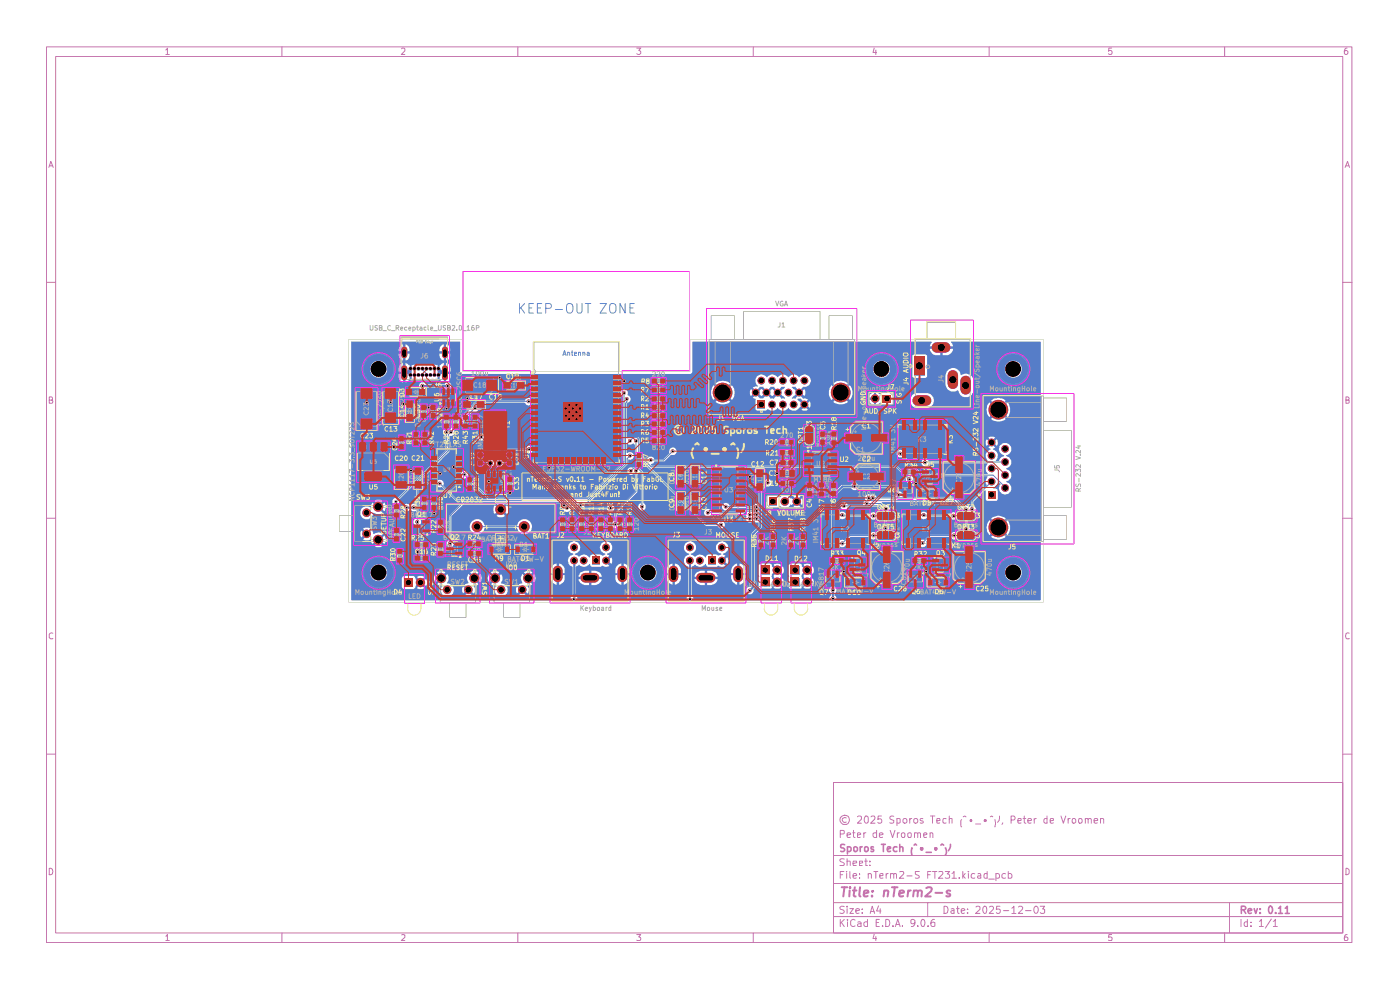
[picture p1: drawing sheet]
<svg xmlns="http://www.w3.org/2000/svg" width="297mm" height="210mm" viewBox="0 0 297 210" stroke-linecap="round" stroke-linejoin="round" font-family="sans-serif">
<g fill="none" stroke="#c573ad" stroke-width=".21">
<path d="M9.9 9.9h276.9v190h-276.9zM11.8 12h273.1v185.9h-273.1zM35.2 10.6l.3-.4v1.4M35.2 11.6h.7M59.8 9.9v2.1M85.2 10.4l.2-.2 .4 .1 .1 .5-.8 .8h.8M109.8 9.9v2.1M135.1 10.2h.8l-.4 .5 .4 .3v.3l-.2 .3-.6-.2M159.8 9.9v2.1M185.5 10.2l-.3 .9h.8M185.8 10.6v1M209.8 9.9v2.1"/>
<path d="M235.8 10.2h-.6v.7l.1-.2 .5 .1v.7l-.5 .1-.1-.2M259.8 9.9v2.1M285.8 10.2a.58 .58 0 0 0-.6 .6l.1 .7 .4 .1 .3-.3v-.3l-.3-.3h-.3l-.2 .3M10.4 35.5l.4-1.3 .5 1.3M10.5 35.2h.6M285.4 35.5l.5-1.3 .4 1.3M285.5 35.2h.6M9.9 59.9h1.9M284.9 59.9h1.9M10.5 84.9h.5l.1-.2v-.3l-.1-.2h-.5v1.3h.6l.1-.4-.1-.2h-.1M285.5 84.9h.5l.2-.5-.2-.2h-.5v1.3l.7-.1v-.4l-.2-.1M9.9 109.9h1.9"/>
<path d="M284.9 109.9h1.9M11.2 134.3l-.3-.1-.4 .4v.6l.2 .3 .5-.1M286.2 134.3l-.2-.1a.74 .74 0 0 0-.3 1.3l.5-.1M9.9 160h1.9M284.9 160h1.9M176.8 166h108.1v31.9h-108.1zM178.3 176.9l.7-.1 .1-.5-.2-.2h-.6v1.6M179.5 173.5l-.4-.1-.3 .2a.55 .55 0 0 0 0 .7 .55 .55 0 0 0 .7 .1M179.7 177.2l.8-.2-.1-.3h-.4l-.3 .1 .1 .8h.6M180.9 176.7h.5M181.1 176.1v1.3l.3 .3M181.9 177.2l.7-.2-.1-.3h-.6v.9h.6"/>
<path d="M181.9 173.3l.3-.2 .5 .2v.5l-.8 .8h.8M183.3 176.7v1M183.7 176.7h-.4v.2M183.7 173.1l.3 .1 .2 .2v1l-.4 .2a.88 .88 0 0 1-.1-1.5zM184.8 173.3l.6-.2 .2 .4-.9 1.1h.9M186 176.7h-.5l-.3 .2 .2 .7h.6M186 176.1v1.6M186.6 177.2l.7-.2-.1-.3h-.4l-.2 .1v.8h.6M187 173.1h-.7l-.1 .8 .2-.2h.4l.3 .3v.4l-.3 .2h-.4l-.2-.2M188.8 176.1l.6 1.6 .5-1.6M189.6 173.2l-.5-.1-.3 .2a.62 .62 0 0 0 .8 .7v.4a.64 .64 0 0 1-.8 .1M190.3 173.7l.4-.1 .3 .2v.6l-.3 .2-.4-.1"/>
<path d="M190.3 173.6v1.5M190.4 176.7v1M190.8 176.7l-.4 .2M191.3 176.7h.6v.9l-.4 .1-.2-.2zM191.6 173.8l.3-.2 .3 .1 .2 .7a.47 .47 0 0 1-.4 .2 .47 .47 0 0 1-.4-.2zM192.7 176.7h.5v.9l-.4 .1-.1-.2zM193 173.6v1M193.4 173.6l-.4 .3M193.9 173.8l.3-.2 .3 .1 .2 .7a.47 .47 0 0 1-.4 .2 .47 .47 0 0 1-.5-.2zM194 176.7h.4l.3 .1v.9M194 176.7v1M194.7 176.8l.2-.1 .4 .1v.9"/>
<path d="M195.8 173.7a.35 .35 0 0 0-.4-.1 .35 .35 0 0 0-.2 .3l.7 .5-.3 .2-.4-.1M196 177.2l.6-.2-.1-.3h-.4l-.1 .1v.6l.1 .3 .4-.1M197.3 176.7h.4l.2 .1v.9M197.3 176.7v1M197.4 173.1h.9M197.8 173.1v1.5M198.7 174.1l.7-.1-.1-.4-.6 .1v.8h.6M200.7 173.7l-.4-.1-.3 .3 .1 .6h.6M201.4 173.8l.1-.2 .5 .1v.9M201.4 173.1v1.5M204 173.9l-.2 .2v1l.2 .3M204.3 173.3l.4-.2 .2 .2"/>
<path d="M205.9 174.1l.1 .2 .1-.2M205.9 174l.1-.1 .1 .1M205.9 173.9h.1l.2 .1-.2 .3-.2-.3zM205.9 173.9v.3M206 173.9v.4M206.1 173.9v.3M207 174.8h1.1M208.8 174.1l.2 .2 .2-.2M208.8 174l.2-.1 .2 .1M208.8 173.9h.2l.2 .1-.2 .3-.2-.1zM208.8 173.9v.3M208.9 173.9v.3"/>
<path d="M209 173.9v.4M209.1 173.9v.3M209.2 173.9v.3M210.1 173.3l.2-.2 .3 .2M211 173.9l.2 .5-.2 1M212 173.1v.9l-.4 .4M212.7 174.5l-.1 .4M214.5 173.9h.6a.47 .47 0 0 0 .3-.4 .47 .47 0 0 0-.3-.4h-.6v1.5M215.9 174.1l.7-.1v-.3l-.5-.1-.2 .3v.5l.2 .2 .5-.1M217 173.6h.6M217.3 173.1v1.3l.3 .2M218.1 174.1l.7-.1-.1-.3-.4-.1-.2 .3v.5l.2 .2 .4-.1"/>
<path d="M219.4 173.6v1M219.8 173.6l-.4 .3M222.1 173.7l-.4-.1-.3 .3v.5l.3 .2 .4-.1M222.1 173.1v1.5M222.8 174.1l.7-.1v-.3l-.5-.1-.2 .3v.5l.2 .2 .5-.1M225.1 173.1l.5 1.5 .5-1.5M226.6 173.6v1M227 173.6l-.3 .1-.1 .2M227.5 173.7l.5-.1 .2 .3v.5l-.2 .2h-.3l-.2-.2zM228.9 173.7l.4-.1 .3 .3v.5l-.3 .2h-.2l-.3-.2zM230.2 173.8l.2-.2 .4 .1v.9M230.2 173.6v1"/>
<path d="M230.8 173.9a.35 .35 0 0 1 .4-.3 .35 .35 0 0 1 .3 .3v.7M232.1 174.1l.8-.1-.1-.3-.4-.1-.3 .3v.5l.3 .2 .4-.1M233.5 173.8l.2-.2 .4 .1v.9M233.5 173.6v1M10.5 184.2a.68 .68 0 0 1 .7 .7 .68 .68 0 0 1-.7 .6zM35.2 198.6l.3-.4v1.3M35.2 199.5h.7M59.8 197.9v2M85.2 198.3h.7v.5l-.8 .7h.8M109.8 197.9v2M135.1 198.2h.8l-.4 .5 .3 .1v.6h-.7M159.8 197.9v2"/>
<path d="M176.8 194.4h108.1M176.8 191.5h108.1M176.8 187.4h108.1M176.8 181.5h108.1M178.3 195v1.5M178.3 185.5h.5M178.5 195.7l.6 .8M179 184.9h-.7v1.4M179.1 192.3a.67 .67 0 0 0-.9 .2l.1 .3a.62 .62 0 0 1 .7 .8 .64 .64 0 0 1-.8 .1M179.1 182.2h-.8l-.1 .4 .7 .4 .2 .3-.2 .3h-.7M179.1 195l-.8 .9M179.6 184.9h.1"/>
<path d="M179.6 185.3v1M179.7 192.2v.2M179.7 182.7h.6l.1 .9M179.7 182.2v1.4M179.7 192.7v1.1M179.8 195v.2M179.8 195.5v1M180.3 192.7h.8l-.8 1.1h.8M180.3 184.9v1.2l.2 .2M181 185.8l.7-.1-.1-.3-.4-.1-.2 .2 .1 .7h.5M181 183.2l.7-.2-.1-.3h-.5l-.1 .1 .1 .8h.5M181.4 195.2l-.4-.2-.5 .4v.8l.5 .3 .4-.1"/>
<path d="M181.6 193.2l.7-.1-.1-.3-.4-.1-.2 .2v.8h.6M182 195.6l.4-.1 .3 .2v.8M182.3 186.2v.1M182.3 185.4v.1M182.3 183.2l.7-.2-.1-.3h-.6v.9h.6M182.7 195.9l-.5 .1-.3 .2 .3 .3h.5M182.9 193.6v.2M182.9 192.8v.1M183.4 182.7h.6M183.7 182.2v1.4h.3M184 195.6a.52 .52 0 0 0-.7 .2l.1 .7h.6M184 195v1.5"/>
<path d="M184.2 185.5l.1-.1a.36 .36 0 0 1 .6 .1v.8M184.2 185.3v1M184.5 183.5v.1M184.5 182.7v.1M184.6 193.8l.4-1.6 .5 1.6M184.7 193.3h.8M185.4 184.9h.8M185.5 198.2l-.3 .9h.8M185.8 184.9v1.4M185.8 198.7v.8M185.9 195.7h.5M186.4 192.1l-.4 1.1h.9"/>
<path d="M186.6 195h-.7v1.5h.7M186.6 185.8l.7-.1v-.3l-.4-.1-.3 .2 .1 .7h.6M186.7 192.7v1.1M187.2 196.4v.1M187.9 195a.77 .77 0 0 1 .9 .8 .77 .77 0 0 1-.9 .7zM188 185.3v1M188.4 185.3l-.4 .3M188.9 185.5l.1-.1a.36 .36 0 0 1 .6 .1v.8M188.9 185.3v1M189.4 196.4v.1M189.6 185.5l.2-.2 .3 .1 .1 .9M189.9 196.5l.6-1.5 .5 1.5"/>
<path d="M190.1 196.1h.7M190.9 184.9h.7l.1 .4-.9 1h.9M191.5 196.4v.1M192.4 185.8h1.1M194.1 195.7a.52 .52 0 0 1-.9 .1l.1-.7a.52 .52 0 0 1 .8 .2l-.1 .9-.3 .3h-.4M194.7 196.4v.1M195 184.9h-.8v.5l.8 .5-.1 .3h-.7M195.5 195.1l.2-.1a.78 .78 0 0 1 .6 .6 .78 .78 0 0 1-.3 .8l-.1 .1a.89 .89 0 0 1-.4-1.4zM196.8 185.5h.5M196.8 191.5v2.9M196.9 196.4v.1M197.5 184.9h-.7v1.4"/>
<path d="M197.8 184.9h.9M198.2 195h-.3a1.04 1.04 0 0 0-.3 1.5h.5l.2-.1v-.7l-.5-.1-.3 .3M198.3 184.9v1.4M199.2 184.9h.7l.1 .4-.9 1h.9M200.3 192.2a.77 .77 0 0 1 .8 .8 .77 .77 0 0 1-.8 .8zM200.5 184.9h1l-.5 .5 .3 .1 .2 .2-.1 .5h-.9M201.8 192.8h.6v1M202 185.3l.4-.4v1.4M202 186.3h.9M202.4 193.1l-.7 .2 .1 .4h.6M202.9 192.7h.6M203.2 192.2v1.3l.3 .3"/>
<path d="M203.5 186.2v.1M203.9 193.2l.8-.1-.1-.3-.4-.1-.3 .2 .1 .8h.6M204.3 184.9v1.4M204.3 185.8l.5 .5M204.8 185.3l-.5 .6M205.3 193.6v.2M205.3 192.8v.1M205.4 184.9h.1M205.4 185.3v1M206.8 185.4l-.4-.1-.4 .3 .1 .6h.7M207 192.4l.3-.2 .5 .1 .1 .6-.9 .9h.9M207.5 185.4h.5l.1 .9"/>
<path d="M208.1 185.7l-.6 .1-.1 .2 .2 .3 .5-.1M208.8 192.2h.2a1 1 0 0 1 0 1.6l-.4-.4a.99 .99 0 0 1 .2-1.2zM209.4 185.4l-.4-.1-.3 .3 .1 .6h.6M209.4 184.9v1.4M209.8 186.5h1.1M209.8 197.9v2M209.9 192.4l.6-.2 .3 .5-1 1.1h1M211.3 185.4l.4-.1 .3 .3v.6h-.7M211.3 185.3v1.5M212.1 192.2h-.7v.7h.7a.6 .6 0 0 1-.1 .9h-.5l-.1-.2M212.9 193.2h1.1M213.3 185.4l-.4-.1-.3 .3v.6h.7"/>
<path d="M213.9 185.4l.4-.1 .4 .3-.1 .6h-.7M213.9 184.9v1.4M214.7 192.7l.4-.5v1.6M214.7 193.8h.8M216.1 192.4v-.1a.6 .6 0 0 1 .9 .2l-.1 .4-.9 .9h1M217.5 193.2h1.2M219.4 192.5l.3-.3a.82 .82 0 0 1 .6 .8 .82 .82 0 0 1-.6 .8l-.2-.2-.2-.4zM220.7 192.2h.9l-.4 .6 .4 .1v.7l-.2 .2-.7-.2M235.8 198.2h-.6v.6h.6v.7l-.6-.1M259.8 197.9v2M260.8 191.5v6.4M263.3 195v1.5"/>
<path d="M264.6 195.6l-.4-.1-.3 .3v.4l.3 .3h.4M264.6 195v1.5M265.4 196.4v.1M265.4 195.6v.1M267.2 195.4l.4-.4v1.5M267.2 196.5h.8M269.7 194.9l-1.3 2M270.1 195.4l.4-.1v-.3v1.5M270.1 196.5h.9M285.5 184.2l.5 .1 .2 .2v.7l-.4 .3h-.3zM285.8 198.2l-.4 .1a1.08 1.08 0 0 0-.1 1.2h.5l.2-.5-.3-.3h-.3l-.2 .3"/>
<circle cx="179.2" cy="173.9" r="1"/>
</g>
<g fill="none" stroke="#c573ad" stroke-width=".34">
<path d="M179.2 179.2a.64 .64 0 0 0-.9 .1v.4l.7 .3 .2 .4a.6 .6 0 0 1-.9 .1M179.8 179.7a.52 .52 0 0 1 .7 .2v.5a.52 .52 0 0 1-.7 .1M179.8 179.6v1.5M181.1 179.8l.1-.1a.45 .45 0 0 1 .7 .2v.5a.45 .45 0 0 1-.8 .1zM182.5 179.6v1M182.9 179.6l-.4 .3M183.4 179.8l.1-.1a.45 .45 0 0 1 .7 .2v.5a.45 .45 0 0 1-.8 .1zM185.3 179.7h-.5v.3l.4 .1 .2 .3-.2 .2-.4-.1M187 179.1h.8M187.4 179.1v1.5M190.3 179.7l-.5-.1-.3 .3v.5l.3 .2 .5-.1M190.9 179.8l.1-.1a.36 .36 0 0 1 .6 .2v.7"/>
<path d="M190.9 179.1v1.5M193.5 179.9l-.2 .6 .2 .9M193.9 179.3l.3-.3 .2 .3M195.4 180h.3M195.4 179.9h.3v.3h-.3zM195.4 179.9v.3M195.5 179.9v.4M195.6 179.9v.3M195.7 179.9v.3M198.4 180h.3M198.4 179.9h.3v.1l-.2 .3-.2-.3zM198.4 179.9v.3"/>
<path d="M198.5 179.9v.4M198.6 179.9v.3M198.7 179.9v.3M199.6 179.3l.3-.3 .3 .3M200.5 179.9l.3 .6-.3 .9M201.6 179.1v.5l-.4 .9M188.3 180.1l.6-.1v-.3l-.5-.1-.1 .3v.6h.6M195.4 180.1l.1 .2 .2-.2M196.5 180.8h1.1M198.4 180.1l.1 .2 .2-.2M263.4 193l.7-.1 .2-.4-.4-.3h-.5v1.6M263.8 193l.5 .8"/>
<path d="M264.8 193.2l.8-.1-.1-.3-.5-.1-.2 .2 .1 .8h.6M266.1 192.7l.3 1.1 .3-1.1M267.3 193.6v.2M267.3 192.8v.1M269.3 192.3l.1-.1a.78 .78 0 0 1 .6 .6 .78 .78 0 0 1-.2 .8l-.2 .2a.89 .89 0 0 1-.3-1.5zM270.6 193.6v.2M271.2 192.7l.4-.5v1.6M271.2 193.8h.9M272.7 192.7l.4-.5v1.6M272.7 193.8h.8"/>
</g>
<g fill="none" stroke="#c573ad" stroke-width=".42">
<path d="M178.6 188.2h1.1M179.1 188.2l-.2 2M180.2 188.9v1.3M180.3 188.2v.2M180.9 188.9h.8M181.4 188.2l-.3 1.7 .4 .3M182.5 188.2l-.2 1.7 .2 .3M183.3 189.6l.9-.3-.1-.3a.6 .6 0 0 0-.8 .1v1h.8M185 190v.2M185.2 189v.1h-.2l.2-.1-.1 .1M187.6 189.1l.3-.2 .5 .1-.1 1.2M187.6 188.9l-.2 1.3"/>
<path d="M189.2 188.2h1.2M189.8 188.2l-.2 2M190.7 189.6l1.1-.3-.1-.3a.6 .6 0 0 0-.9 .1v1h.8M192.7 188.9l-.2 1.3M193.2 188.9l-.6 .3M193.9 189.1l.1-.1a.48 .48 0 0 1 .7 .1l-.1 1.1M193.9 188.9l-.2 1.3M194.7 189.1a.47 .47 0 0 1 .5-.2 .47 .47 0 0 1 .4 .2l-.1 1.1M196.5 188.4l.9-.2 .3 .3-.2 .6-1.2 1.1h1.1M198.5 189.4h1.4M201.6 189a.48 .48 0 0 0-.8 .2l.3 .4h.4l.1 .3a.6 .6 0 0 1-.9 .2"/>
</g>
<g fill="#39fdec">
<circle cx="128.6" cy="119" r=".8"/>
<circle cx="128.6" cy="116.2" r=".8"/>
</g>
<path d="M132 121v1.5" fill="none" stroke="#39fdec" stroke-width="2"/>
<g fill="#39fdec">
<circle cx="146.4" cy="119" r=".8"/>
<circle cx="146.4" cy="116.2" r=".8"/>
</g>
<path d="M142.9 121v1.5" fill="none" stroke="#39fdec" stroke-width="2"/>
<g fill="#39fdec">
<path d="M167.8 120.1h1.8v1.7h-1.8z"/>
<path d="M167.8 122.6h1.8v1.8h-1.8z"/>
<path d="M150.3 118.1h1.6v1.6h-1.6z"/>
<circle cx="137.5" cy="121.5" r="1.65"/>
<circle cx="164.9" cy="121" r=".97"/>
<circle cx="164.9" cy="123.5" r=".97"/>
<circle cx="171.3" cy="123.5" r=".97"/>
<circle cx="148.5" cy="119" r=".8"/>
<circle cx="153.2" cy="119" r=".8"/>
</g>
<path d="M148.7 122.5h2M156.6 121v1.5" fill="none" stroke="#39fdec" stroke-width="2"/>
<g fill="#39fdec">
<path d="M160.8 85h1.5v1.6h-1.5z"/>
<path d="M161.5 120.1h1.7v1.7h-1.7z"/>
<path d="M161.5 122.6h1.7v1.8h-1.7z"/>
<path d="M163.1 105.6h1.7v1.7h-1.7z"/>
<circle cx="153.3" cy="83.3" r="2.07"/>
<circle cx="160.4" cy="83.3" r=".8"/>
<circle cx="162.6" cy="83.3" r=".8"/>
<circle cx="161.5" cy="80.8" r=".8"/>
<circle cx="163.8" cy="80.8" r=".8"/>
<circle cx="163.8" cy="85.8" r=".8"/>
<circle cx="166.1" cy="85.8" r=".8"/>
<circle cx="168.4" cy="85.8" r=".8"/>
<circle cx="165" cy="83.3" r=".8"/>
<circle cx="167.3" cy="83.3" r=".8"/>
<circle cx="153.2" cy="116.2" r=".8"/>
<circle cx="166.5" cy="106.4" r=".89"/>
<circle cx="169.1" cy="106.4" r=".89"/>
<circle cx="80.3" cy="78.3" r="1.65"/>
<circle cx="87.1" cy="79.6" r=".38"/>
<circle cx="87.1" cy="78.2" r=".38"/>
<circle cx="88" cy="78.2" r=".38"/>
</g>
<path d="M85.8 74.2v1.1M85.8 78.1v1.9" fill="none" stroke="#39fdec" stroke-width="1.3"/>
<g fill="#39fdec">
<circle cx="89.7" cy="79.6" r=".38"/>
<circle cx="88.8" cy="79.6" r=".38"/>
<circle cx="88" cy="79.6" r=".38"/>
<circle cx="88.8" cy="78.2" r=".38"/>
<circle cx="91.3" cy="79.6" r=".38"/>
<circle cx="90.5" cy="79.6" r=".38"/>
<circle cx="89.7" cy="78.2" r=".38"/>
<circle cx="90.5" cy="78.2" r=".38"/>
<circle cx="91.3" cy="78.2" r=".38"/>
<circle cx="92.2" cy="78.2" r=".38"/>
<circle cx="93" cy="78.2" r=".38"/>
</g>
<path d="M94.4 74.2v1.1M94.4 78.1v1.9" fill="none" stroke="#39fdec" stroke-width="1.3"/>
<g fill="#39fdec">
<path d="M125.7 118.1h1.5v1.6h-1.5z"/>
<circle cx="93" cy="79.6" r=".38"/>
<circle cx="92.2" cy="79.6" r=".38"/>
<circle cx="77.8" cy="108.8" r=".89"/>
<circle cx="80.3" cy="107.5" r="1.06"/>
<circle cx="123.9" cy="119" r=".8"/>
<circle cx="121.8" cy="119" r=".8"/>
</g>
<path d="M118.3 121v1.5M124.2 122.5h1.9" fill="none" stroke="#39fdec" stroke-width="2"/>
<g fill="#39fdec">
<path d="M85.8 122.7h1.8v1.8h-1.8z"/>
<path d="M209.6 104.1h1.6v1.6h-1.6z"/>
<path d="M187.3 83.7h1.8v1.7h-1.8z"/>
<circle cx="99.4" cy="125.1" r=".89"/>
<circle cx="94.9" cy="125.1" r=".89"/>
<circle cx="100.7" cy="122.7" r="1.06"/>
<circle cx="106.3" cy="125.1" r=".89"/>
<circle cx="105.1" cy="122.7" r="1.06"/>
<circle cx="93.6" cy="122.7" r="1.06"/>
<circle cx="80.3" cy="121.5" r="1.65"/>
<circle cx="77.8" cy="113.3" r=".89"/>
<circle cx="80.3" cy="114.5" r="1.06"/>
<circle cx="89.2" cy="123.6" r=".97"/>
<circle cx="110.8" cy="125.1" r=".89"/>
<circle cx="112.1" cy="122.7" r="1.06"/>
<circle cx="121.8" cy="116.2" r=".8"/>
<circle cx="111.2" cy="111.8" r="1.14"/>
<circle cx="106.3" cy="108.1" r="1.14"/>
<circle cx="101.3" cy="111.8" r="1.14"/>
<circle cx="106" cy="98.3" r=".55"/>
<circle cx="104" cy="98.3" r=".55"/>
<circle cx="215" cy="121.5" r="1.65"/>
<circle cx="213.3" cy="103.5" r=".8"/>
<circle cx="213.3" cy="100.8" r=".8"/>
<circle cx="213.3" cy="98" r=".8"/>
<circle cx="213.3" cy="95.2" r=".8"/>
<circle cx="211.8" cy="111.9" r="2.07"/>
<circle cx="210.4" cy="102.2" r=".8"/>
<circle cx="210.4" cy="99.4" r=".8"/>
<circle cx="210.4" cy="96.7" r=".8"/>
<circle cx="185.7" cy="84.6" r=".89"/>
<circle cx="171.3" cy="121" r=".97"/>
<circle cx="178.4" cy="83.3" r="2.07"/>
<circle cx="170.7" cy="85.8" r=".8"/>
<circle cx="187" cy="78.3" r="1.65"/>
<circle cx="169.6" cy="83.3" r=".8"/>
<circle cx="166.1" cy="80.8" r=".8"/>
<circle cx="168.4" cy="80.8" r=".8"/>
<circle cx="170.7" cy="80.8" r=".8"/>
<circle cx="211.8" cy="86.9" r="2.07"/>
<circle cx="210.4" cy="93.9" r=".8"/>
<circle cx="215" cy="78.3" r="1.65"/>
</g>
<path d="M198.7 73.7h1.8M202.1 79.6v1.8M204.8 80.8v1.8" fill="none" stroke="#39fdec" stroke-width="2.2"/>
<path d="M194 75.7h2.2v4h-2.2z" fill="#39fdec"/>
<path d="M194.7 85h1.8" fill="none" stroke="#39fdec" stroke-width="2.2"/>
<g fill="#567dc8">
<path d="M164.5 121.1l.3 .3-.7 .7v.2l.7 .8-.3 .3-.8-.7v-.4v-.5z"/>
<path d="M170.9 121.1l.3 .3-.8 .7v.2l.8 .8-.3 .3-.8-.7-.1-.4 .1-.5z"/>
<path d="M169.2 84.6h.7l.7 .7-.4 .4-.8-.6z"/>
<path d="M163.1 83.4l.6 .6 .8-.6 .3 .4-.6 .8h-.7l-.7-.8z"/>
<path d="M168.1 84.3l1-.9 .3 .4-.7 .8h-.6z"/>
<path d="M165.4 83.4l.8 .6 .3 .4-.1 .2h-.6l-.7-.8z"/>
<path d="M160.9 83.4l.6 .6 .7-.6 .4 .4-.6 .7h-.9l-.6-.7z"/>
<path d="M161.1 82.1l.9-.1 .6 .8-.4 .3-.7-.6-.6 .6-.4-.3z"/>
<path d="M163.4 82.1l.8-.1 .6 .8-.3 .3-.8-.6-.6 .6-.3-.3z"/>
<path d="M168 82.1l.8-.1 .6 .8-.3 .3z"/>
<path d="M165.7 82.1l.8-.1-.3 .5-.8 .6-.3-.3z"/>
<path d="M93.2 78.1l.7 .6-.2 .2 .2 .2-.6 .6-.3-.4 .4-.4-.4-.3z"/>
<path d="M86.9 78.1v.3h.2l-.3 .5 .3 .3-.2 .3v.2l-.6-.6v-.5z"/>
<path d="M74.5 72.5h23l.1 6.5 .4 .3h48.5l.4-.4v-.8h38.3v.7a1.83 1.83 0 0 0 2.2 1.3 1.81 1.81 0 0 0 1.4-1.9 1.81 1.81 0 0 0-1.7-1.7 1.81 1.81 0 0 0-1.9 1.6h-38.3v-2.5h46.6l.1 4.4 .3 .2h2.4l.4-.3v-.3h3.9v2a1.66 1.66 0 0 0 2.3 1.4l.4-.2 .4 .9 .3 .4 .5 .1a1.59 1.59 0 0 0 2-1.1l-.1-2.8a1.6 1.6 0 0 0-2.4-.8h-.2l-.2-.7-.8-.7h10.4a1.82 1.82 0 0 0 2.1 2 1.82 1.82 0 0 0 1.4-2.5 1.82 1.82 0 0 0-2.8-.8 1.7 1.7 0 0 0-.7 1.3h-10.7a1.87 1.87 0 0 0-1.9 1.5h-3.9v-4.2l-.4-.2h-2.4l-.4 .4h-46.6v-3.1h50.7l.1 .1-.3 .3-.1 .6h1.8v.5h-1.8l.1 .6 .5 .6 .6 .1h1v-1h.5v1h1a1.49 1.49 0 0 0 1.2-1.3h-1.9v-.5h1.9l-.4-1 19 .1v54.6l-43.3 .1v-.6l-.5-.4v-.4l.5-.4v-.5l-.6-.6v-3.1h36.3v.5a1.8 1.8 0 0 0 2.8 1.2 1.8 1.8 0 0 0 0-3 1.8 1.8 0 0 0-2.8 1.2v.1h-36.3v-6.1h1a.82 .82 0 0 0 .6 .8 .82 .82 0 0 0 .9-.4l.1-.5h15.5v.4a.84 .84 0 0 0 1.2 .5l.3-.4v-.8l.9-.9h4.3a.8 .8 0 0 0 1.3 .3 .8 .8 0 0 0-.3-1.3h-.5l-.6 .5h-4.3l-1.1 1.1h-.7l-.3 .1-.2 .5h-15.5l-.1-.1 1-1.1 4.2 .1a.81 .81 0 0 0 1.2 .3l.3-.4v-.5a.86 .86 0 0 0-.8-.6 .86 .86 0 0 0-.8 .6h-4.3l-1.1 1.1a.96 .96 0 0 0-1.2 .7h-1v-6h1v.4a.86 .86 0 0 0 .8 .5 .86 .86 0 0 0 .8-.5l5 .1a.82 .82 0 0 0 1 .5 .82 .82 0 0 0 .5-1.1 .76 .76 0 0 0-1.1-.4l-.4 .5h-5a.81 .81 0 0 0-.8-.7 .81 .81 0 0 0-.8 .7h-1v-3.7l1.9-2h1.8a.81 .81 0 0 0 1.4 0h6.7l1.2 1.2v.7h-4a.8 .8 0 0 0-1.2-.4l-.5-.2-.3 .1-.3 .3v.9l-.3 .2-.3 .8h-3.2l-.5-.6-.6 .1a.84 .84 0 0 0-.4 .8 .84 .84 0 0 0 .5 .7l.7-.1 .4-.5h6.5l1.2 1.2v2.6a.83 .83 0 0 0-.3 1.4 .83 .83 0 0 0 1.3-.4v-.5l-.6-.5v-2.1h7.2v.4a.86 .86 0 0 0 .7 .5 .86 .86 0 0 0 .9-.5l4.7 .1a.82 .82 0 0 0 1.1 .5 .82 .82 0 0 0 .4-1.1 .76 .76 0 0 0-1.1-.4l-.4 .5h-4.7a.81 .81 0 0 0-.8-.7 .81 .81 0 0 0-.8 .7h-7.2v-.4a.85 .85 0 0 0 .7-1.1 .85 .85 0 0 0-1.2-.5l-.5-.5 .1-.2h15.2l2.4 2.4v2.6l-.4 .3-.1 .7 .5 .5 .7-.1a.77 .77 0 0 0 .2-1.1h3.7l.2 1.1 .4 .6 .6-.6 .4 .3-.7 .7 .2 .1a2.26 2.26 0 0 0 3-.1l-.6-.7 .3-.3 .7 .6 .1-.1a2.59 2.59 0 0 0-.1-3.1l-.7 .7-.3-.3 .6-.7-.1-.1a2.38 2.38 0 0 0-3.1 .1l.7 .7-.4 .3-.6-.7-.4 .7-.2 .8h-3.7l-.4-.3v-2.6l.5-.3a.79 .79 0 0 0 1.2-.2 .79 .79 0 0 0-.4-1.1v-.9l2.5-2.4 .1 .1v1.9l.3 .3h2l.3-.3v-2l-.5-.4h-.5l.2-.2a1.1 1.1 0 0 0 .8-1l.1-.1 .5 .4a1.34 1.34 0 0 0 .3 2.1 1.34 1.34 0 0 0 1.9-.9l-.1-1-.9-.6v-.2a1.29 1.29 0 0 0 1.1-1.3 1.29 1.29 0 0 0-1.1-1.2v-.3a1.54 1.54 0 0 0 1-.9v-.7l-.1-.3-1-.8a1.37 1.37 0 0 0 1.1-1.9l-.1-.1a1.34 1.34 0 0 0-1.6-.6 1.34 1.34 0 0 0-.9 1.4l.2 .5 .9 .8-.5 .2-.6 .9h-.6v-.3a1.15 1.15 0 0 0 .3-1.3l-.4-.5-.6-.4v-.1l.6-.2-.6-.7 .2-.1 .1-.2 .6 .6a1.39 1.39 0 0 0 0-1.5l-.6 .6-.3-.3 .5-.6a1.39 1.39 0 0 0-1.5 0l.6 .6-.2 .3-.7-.6a1.5 1.5 0 0 0 0 1.6l.6-.7 .2 .3h.1l-.6 .7 .5 .2v.2h-.2a1.4 1.4 0 0 0-.4 2.3l-12.5 .1a.81 .81 0 0 0-1.3-.2 .81 .81 0 0 0 .2 1.3 .81 .81 0 0 0 1.2-.6h12.4v.2a1.33 1.33 0 0 0 0 1.9v.2h-13.8l-3.9-3.9a.84 .84 0 0 0-.4-1.2 .84 .84 0 0 0-1.2 .5v.5l.3 .4 .2 .1 .7-.1 4.1 4.1h13.9l.1 .1-.1 .2a1.6 1.6 0 0 0-.1 1.7l-3.3 3.3v1.1l-.4 .1-.4-.2-.6 .1-1.9-2h-11.2l-.1-.2a.74 .74 0 0 0-.5-1h-.6l-1.3-1.3h-7l-.5-.5h-.4l-.6 .5h-1.9l-2.2 2.2-.1 19.4a.72 .72 0 0 0-.5 .7 .72 .72 0 0 0 .6 .7v.4l-.6 .6v.4h-28.7v-.6l-.4-.3v-4.1h1.6v.5h-1a1.74 1.74 0 0 0 2.2 1.3v-1h.5v1h.9l.9-.4 .5-.9h-1.1v-.5h1.1l-.1-.3-.4-.6-.9-.3h-.9v1h-.5v-1h-.8a1.46 1.46 0 0 0-1.4 1.2h-.6v-1.4h8.4v.7h1v.4h-1v.7a1.7 1.7 0 0 0 1.3 1.3v-1.1h.5l.1 1.1a1.62 1.62 0 0 0 1.2-2h-1.1v-.4h1.1v-.7a1.46 1.46 0 0 0-1.3-1.4v1.1h-.5l-.1-1.1a1.63 1.63 0 0 0-1.2 1.4h-8.4v-.7l.6-.4h.3l.1 .3 .5 .1 .8-.1 .6-.5h.2l.2 .6h2.1l.2-.2 .2 .1a1.39 1.39 0 0 0 1.4 0l-.7-.7 .4-.4 .7 .6a1.12 1.12 0 0 0 0-1.4l-.7 .7-.4-.4 .7-.6-.6-.4 .7-.3a1.33 1.33 0 0 0-.1-2.2 1.33 1.33 0 0 0-2 .8 1.48 1.48 0 0 0 1.2 1.7 .78 .78 0 0 1-1.1 .1h-1.7l-.4 .2-.2 .5-.6-.5-.5-.2-1.2 .5-.8-.5v-.2h.1a1.38 1.38 0 0 0 .9-1.8 1.3 1.3 0 0 0-2.3-.2 1.3 1.3 0 0 0 .9 2l-.1 .3a1.31 1.31 0 0 0-1 1.2 1.31 1.31 0 0 0 .9 1.3v6.2l-.4 .4-.1 .5h-22.9l-.1-.5-.4-.5v-4h1.7v.5h-1.1a1.7 1.7 0 0 0 1.3 1.3h1v-1h.5v1a1.74 1.74 0 0 0 2.2-1.3h-1v-.5h1a1.49 1.49 0 0 0-1.4-1.2h-.8v1h-.5v-1l-1.1 .1a1.32 1.32 0 0 0-1.2 1.1h-.6v-1.4h8.5v.7h1v.4h-1v.8a1.7 1.7 0 0 0 1.2 1.2v-1.1h.5l.1 1.1 .9-.6 .2-.6v-.8h-1v-.4h1v-.3h2.2v.5a1.8 1.8 0 0 0 2.3 1.4 1.8 1.8 0 0 0 1.2-2.3h2.3v.7h.9v.4h-.9v.8a1.82 1.82 0 0 0 1.2 1.2v-1.1h.5v1.1l.9-.5a1.75 1.75 0 0 0 .3-1.5h-1v-.4h1v-1l-.2-.4a1.08 1.08 0 0 0-1-.7v1.1h-.5l-.1-1.1a1.36 1.36 0 0 0-1.1 1.4h-2.3l-.1-.3a1.8 1.8 0 0 0-1.9-.9 1.8 1.8 0 0 0-1.5 1.6h-2.2v-.7a1.46 1.46 0 0 0-1.1-1.1l-.1 1.1h-.5v-1.1l-.3 .1a1.28 1.28 0 0 0-.9 1.3h-8.5l.1-.8 .7-.3a1.35 1.35 0 0 0 2.1-.2l.2 .1v.3l.3 .2h2l.3-.2 .5 .2h.6l.4-.1-.7-.7 .3-.2 .1-.2 .7 .6a1.39 1.39 0 0 0 0-1.4l-.7 .7-.4-.4 .7-.6-.4-.2-.1-.3 .5-.1 .3-.4a1.22 1.22 0 0 0-.3-1.8l-.2-.1a1.31 1.31 0 0 0-1.7 .6 1.31 1.31 0 0 0 .6 1.7l.4 .1v.2l-.5 .3-.6-.3h-1.7l-.3 .2-.2 .5-.6-.5a1.44 1.44 0 0 0-1.7 .3l-.4-.3-.5-.2 .2-.2a1.3 1.3 0 0 0 .9-1.8 1.33 1.33 0 0 0-1.8-.6 1.33 1.33 0 0 0-.6 1.8l.5 .5 .5 .1v.2a1.36 1.36 0 0 0-1.1 1.2 1.36 1.36 0 0 0 .9 1.4l.1 6.1-.4 .4-.1 .6h-46.5v-6h4.1l.1 1a1.71 1.71 0 0 0 3 .3h3.6v1.9l.4 .5h2l.4-.4v-.3l.7-.6 .3 .3-.6 .8 .4 .2 1.1-.2-.7-.8 .4-.3 .7 .7a1.37 1.37 0 0 0 0-1.6l-.7 .7-.4-.4 .6-.6h2.1l.4 1 .6-.6 .4 .4-.7 .6 .5 .3h.5v.3a1.36 1.36 0 0 0 .7 2 1.42 1.42 0 0 0 1.9-1.5h1.7l.2 .9 .7-.6 .3 .3-.6 .7 .5 .2 1.1-.2-.7-.7 .3-.3 .8 .6a1.5 1.5 0 0 0 0-1.5v-.2h.4l.5-.3-.6-.6 .3-.4 .6 .6 .3-.2 .1-.8h1.3l.3 1 .7-.6 .3 .4-.7 .6 .5 .3h.6v.3a1.36 1.36 0 0 0 .6 2 1.42 1.42 0 0 0 1.9-1.5h1.8l.1 .9 .7-.6 .4 .3-.6 .7 .4 .2 1.1-.2-.7-.7 .3-.3 .8 .6a1.5 1.5 0 0 0 0-1.5v-.2h.4l.5-.3-.6-.6 .3-.4 .7 .6 .2-.2 .1-.8-.3-.8-.6 .7-.4-.3 .6-.7a1.32 1.32 0 0 0-1.7 0l.6 .7-.4 .3-.6-.7-.2 .6a1.33 1.33 0 0 0 .2 1.4l-.7 .2 .6 .8-.4 .3-.7-.6-.1 .6h-1.8a1.54 1.54 0 0 0-1.4-1.3l.2-.4a1.61 1.61 0 0 0-.2-1.6l-.6 .7-.4-.3 .6-.7-.1-.1a1.34 1.34 0 0 0-1.7 .1l.7 .7-.3 .3-.7-.7-.3 .8h-1.3l-.4-.8-.5 .7-.4-.3 .6-.7-.1-.1a1.34 1.34 0 0 0-1.7 .1l.7 .7-.4 .3-.6-.7-.3 .6a1.33 1.33 0 0 0 .3 1.4l-.8 .2 .6 .8-.3 .3-.7-.6-.2 .6h-1.7a1.54 1.54 0 0 0-1.5-1.3l.3-.4a1.61 1.61 0 0 0-.2-1.6l-.7 .7-.3-.3 .6-.7-.1-.1a1.34 1.34 0 0 0-1.7 .1l.7 .7-.4 .3-.6-.7-.4 .8h-2.1l.1-.2-.4-.1-1.1 .1 .6 .8-.3 .4-1.1-1.3h-2l-.4 .4h-3.6l.2-.1 .2-.7-.1-.9h34.8v.7h1.1v.4h-1.1v.8a1.51 1.51 0 0 0 1.3 1.2v-1.1h.5v1.1l.4-.1 .6-.5 .2-1.4h-.9v-.4h.9v-1l-.2-.4-.5-.5-.4-.2-.1 1.1h-.5l-.1-1.1a1.63 1.63 0 0 0-1.2 1.4h-34.8v-.3a1.8 1.8 0 0 0-2-.9 1.8 1.8 0 0 0-1.4 1.6h-4.1v-8.1h1.9l.2 .8 .7-.6 .3 .4-.6 .7a1.5 1.5 0 0 0 1.6 0h.1v.4l.3 .5 .7-.6 .3 .3-.6 .7a1.34 1.34 0 0 0 1.3 .3l.5-.3-.7-.7 .4-.3 .6 .6a1.32 1.32 0 0 0 0-1.8l-.6 .7-.4-.3 .7-.7-.5-.3a1.49 1.49 0 0 0-1.5 .3l-.2-.8-.8 .6-.3-.3 .7-.6-.1-.1a1.39 1.39 0 0 0-1.5 0l.6 .7-.3 .3-.7-.6-.2 .7h-1.9v-4.5h1.9v.4a1 1 0 0 0 1 1h.7a1.71 1.71 0 0 0 1.1-1.3h.1a1.54 1.54 0 0 0 1.9 0l-.7-.7 .4-.3 .6 .7 .1-.1a1.45 1.45 0 0 0-.1-1.8l-.6 .7-.4-.4 .4-.4h2.3a.73 .73 0 0 0 .7 .7 .73 .73 0 0 0 .8-.6v-.6l3.5-3.5 .1 4.4-.6-.1-.8 .5a1.04 1.04 0 0 0-1.1-.4 .83 .83 0 0 0-.4 .8 .83 .83 0 0 0 .6 .8h.4l.5-.4h.2l.4 .4 .7-.1 .1 1.5-.5 .4-.1 .7 .5 .5h.5l.4-.3 .2-.2v-.5l-.2-.4-.4-.1v-7.5h3.8v.4l.3 .3 .2 .2 .7-.1 3.1 3h1.2v.3l-2.8 2.8v5.1l-.4 .4-.1 .7 .5 .5 .7-.1a.77 .77 0 0 0 .4-.8 .77 .77 0 0 0-.5-.7v-2.9h3.8l.3 1a1.61 1.61 0 0 0 1.7 .7 1.61 1.61 0 0 0 1.3-1.3l6.7-.1 .1 .2a1.6 1.6 0 0 0 2.1 1.2 1.6 1.6 0 0 0 1-2.1h17v.3a.81 .81 0 0 0 .7 .5 .81 .81 0 0 0 .7-.4 .74 .74 0 0 0-.4-1.1v-1.7l4.4-4.4v-3.7l.7-.5 .1 6.6h-.2l-.3 .5a.74 .74 0 0 0 .5 1h.5l.5-.5-.1-.7-.4-.3v-6.6l-1.1-1.1h-1l-.1 .1a.83 .83 0 0 0-.9 .1 .83 .83 0 0 0-.3 .9 .79 .79 0 0 0 1.3 .3l.3 .2v3.6l-4.4 4.4v1.8l-.3 .1-.2 .6h-17a1.57 1.57 0 0 0-1.5-1.1 1.57 1.57 0 0 0-1.5 1.1l-.2 .3h-6.7l-.2-.3a1.44 1.44 0 0 0-1.1-1.1 1.64 1.64 0 0 0-2 1.5h-3.8v-2.1l2.7-2.7h6.7l.9 .8-.4 .3-.7-.7a1.44 1.44 0 0 0 0 1.8l.7-.7 .4 .3-.7 .9a1.54 1.54 0 0 0 1.8 0l-.8-.9 .4-.3 .7 .7 .3-.2v-1.3l-.3-.3-.7 .7-.4-.3 .9-.8h11.5l.1 .6 .6 .6a.88 .88 0 0 0 1.3 .5l.3-.5 7.7 .1a.83 .83 0 0 0 1.3 .3 .83 .83 0 0 0-.3-1.4h-.5l-.6 .6-4.8-.1v-.6l.9-.1 8.5-8.4v-.9l.9-.1 .2-.5v-.5l-.1-.2-.4-.3-1 .1v-1.9l1 .2 .5-.2 .3 .2v2.2l15.1 15.1h2.4l.4 .4 .6 .1 .5-.5v-.6a.83 .83 0 0 0-.7-.5 .83 .83 0 0 0-.8 .6h-2.3l-2.4-2.4h1.8l.2 .6 .4 .3h.5l.6-.6h6.6l.6-.4 .1 .9a1.11 1.11 0 0 0 .5 1.3h.5l.4-.3h.2l.4 .3h.6v.9l-1.5 1.5v11.3a1.03 1.03 0 0 0-1.2 .9l.2 .4 .4 .3h.5l.5-.5v-.6l.3-.3v-4.6h.8v1.9l.2 .3-.2 .2v2l.2 .3 2.4 .1 .2-.3v-.2l.8-.8 .3 .3-.7 .7 .1 .1a1.34 1.34 0 0 0 1.5-.1l-.7-.7 .3-.3 .7 .7 .1-.1a1.3 1.3 0 0 0-.1-1.5l-.7 .7-.3-.3 .7-.8v-.2l-.7-.7 .3-.3 .7 .6h.1a1.3 1.3 0 0 0-.1-1.6l-.7 .8-.3-.3 .5-.5h1.8v1.9l.2 .3-.2 .2v2l.2 .3 2.3 .1 .3-.3v-.2l.8-.8 .3 .3-.8 .7 .1 .1a1.34 1.34 0 0 0 1.5-.1l-.6-.7 .3-.3 .7 .7 .1-.1a1.3 1.3 0 0 0-.1-1.5l-.7 .7-.3-.3 .6-.8v-.2l-.6-.7 .3-.3 .7 .6h.1a1.3 1.3 0 0 0-.1-1.6l-.7 .8-.3-.3 .6-.8a1.27 1.27 0 0 0-1.6 0l.8 .8-.3 .3-.8-.8v-.3l-.3-.3h-2.1l-.4 .6h-1.8l.1-.3a1.27 1.27 0 0 0-1.5 0l.7 .8-.3 .3-.8-.8v-.3l-.3-.3h-2l-.5 .6h-.8v-6.7l1.5-1.5v-6.4h1v2l.4 .3h1.9l.4-.5a1.43 1.43 0 0 0 2.4-.3l.2 .2 .7-.7 .3 .4-.6 .6 .6 .3 .7-.1 .2-.2-.6-.6 .3-.4 .7 .7 .1-1.1-.1-.4-.7 .6-.3-.4 .6-.6-.5-.2-1 .1 .6 .7-.3 .4-.7-.6h-.3a1.26 1.26 0 0 0-2.1-.2l-.6-.4h-1.9l-.4 .4h-1v-1.4l1-.9h.5l.6-.5a1.03 1.03 0 0 0-.5-1 .89 .89 0 0 0-1.2 .8l.1 .2-1.2 1.2v2.9a.93 .93 0 0 0-1.1 .6l-5-.2a.84 .84 0 0 0-1.2-.4 .84 .84 0 0 0-.3 1.2l.4 .3h.6l.5-.5 5 .1v.3h-1.9l-.3 .3h-6.6a.84 .84 0 0 0-1.2-.5l-.4 .4-.1 .3h-1.8l-9.2-9.4 51.9-.1 2.1 2.1-.1 .6a.84 .84 0 0 0 1.2 .5l.3-.5a.75 .75 0 0 0-.2-.8 .75 .75 0 0 0-.9-.1l-2.3-2.2h-52l-.2-.3a.74 .74 0 0 0 .7-.6h2.2l1.4-1.5 .6 .1a.8 .8 0 0 0 .3-1.3 .8 .8 0 0 0-1.3 .3v.7l-1.3 1.2h-1.9a.83 .83 0 0 0-.9-.6 .83 .83 0 0 0-.7 .8h-.1l-1.4-1.3v-3.2l-.2-.3-1.9-.1-.4 .3-.3-.1v-7.2l.9-.8-.1-.7-.2-.2-.4-.2 .1-.7h17.7v.6l.5 1.1 .7-.6 .3 .4-.6 .7a2.55 2.55 0 0 0 3.1 0l-.6-.7 .4-.4 .6 .6 .4-.6 .2-1h3.2l.2 .8 .6-.6 .4 .4-.6 .6 .7 .3-.1 2.2 .3 .2 2-.1a.41 .41 0 0 1 .3-.2 .41 .41 0 0 1 .4 .2l.9 .1 .8-.6 .3 .4 .5 .2h.6l.9-.6 .6 .5 .8 .1 .5-.2 1-1 .4 .5-.6 .5a1.39 1.39 0 0 0 1.4 0l-.1-.1h38l.2 1.1 .4 .6 .6-.6 .4 .3-.7 .7a2.71 2.71 0 0 0 3.2 0l-.6-.7 .3-.3 .7 .6 .1-.1a2.76 2.76 0 0 0-.1-3.1l-.7 .7-.3-.4 .6-.6a2.36 2.36 0 0 0-3.2 0l.7 .6-.4 .4-.6-.7-.4 .6-.2 .9h-38l-.4-.5h.1l.2-.4 .6 .6 .2-.4-.2-1-.6 .6-.3-.4 .5-.6a.91 .91 0 0 0-1.1-.1l-.6-.8 .3-.4 .7 .6 .2-.9h4.9v.6l.5 1 .1 .1 .6-.6 .4 .4-.6 .7a2.55 2.55 0 0 0 3.1 0l-.6-.7 .4-.4 .5 .6 .5-.5h4.5v.5h-.9l.3 .6 .5 .4h.3v-.8h.4v.8h.4l.6-.4 .4 .5h1.9l.4-.2v-.9h3.6l.2 1 .8 .6 .5 .2 2.2-.1a1.61 1.61 0 0 0 1.3-1.5 1.61 1.61 0 0 0-1.3-1.6h-2.5l-.8 .5-.4 .9h-3.6v-1.3l-.4-.3h-1.9l-.4 .4-1-.4v1h-.4v-1a1.38 1.38 0 0 0-1.1 1.1l-3.6-.1a2.46 2.46 0 0 0-.5-2.5l-.5 .7-.4-.4 .6-.6-.1-.1a2.38 2.38 0 0 0-3 .1l.6 .6-.4 .4-.6-.7-.4 .6-.2 .8h-4.9l-.3-.6-.6 .6-.3-.3 .6-.8h.7l.4-.1a1.29 1.29 0 0 0 .3-2 1.29 1.29 0 0 0-2 .1l-.3-.1a1.21 1.21 0 0 0-2 .1l-.3-.1a1.21 1.21 0 0 0-2 .1l-.3-.1a1.34 1.34 0 0 0-2 0l-.2 .1a1.23 1.23 0 0 0-1.2-.6 1.32 1.32 0 0 0-1.1 1 1.32 1.32 0 0 0 .5 1.4l-.1 .2a.91 .91 0 0 0-1 .2l.6 .6-.4 .3-.6-.6-.2 .7h-3.2l-.2-.9-.4-.6-.6 .7-.4-.4 .6-.6a2.36 2.36 0 0 0-3.1 0l.6 .6-.3 .4-.7-.7-.3 .3-.2 1.1h-17.7a.84 .84 0 0 0-1.2-.5l-.3 .5a.74 .74 0 0 0 .5 1.1v13.8l-7.7 7.6h-20.7l-4.5-4.5 .1-.5-.4-.6h-.8a.84 .84 0 0 0-.3 1.1 .84 .84 0 0 0 1.2 .3l4.2 4.3v.2h-6.4l-2.8-2.9a.86 .86 0 0 0-.2-1 .86 .86 0 0 0-1.1-.1l-.3 .6h-3.8v-.1l4.1-4h10.3v.1a1.04 1.04 0 0 0 .9 .8 1.04 1.04 0 0 0 1.1-.6 .99 .99 0 0 0 1.4 .4 .99 .99 0 0 0 .2-1.4 .99 .99 0 0 0-1.5-.1v.2h-.3v-.2l-.5-.3-.8 .1a.87 .87 0 0 0-.5 1h-10.3l2.5-2.6v-3.2h6a.81 .81 0 0 0 .4 .8 .81 .81 0 0 0 .8 .1l2.1 2.1h6.8a.82 .82 0 0 0 1 .6 .82 .82 0 0 0 .6-1 .82 .82 0 0 0-1-.6l-.7 .6h-6.4l-2-2a1.05 1.05 0 0 0-.5-1.3h-.6l-.3 .3-.2 .4-6-.1a.9 .9 0 0 0 .9-.3 .9 .9 0 0 0 .1-.9l4-4 .6 .1 .4-.3 .2-.2v-.5l-.2-.5-.3-.1 .3-.4h10a.83 .83 0 0 0 1.3 .5 .83 .83 0 0 0 0-1.4 .83 .83 0 0 0-1.3 .5h-10.2l-5.9 5.9a.91 .91 0 0 0-1.2 .5v.5l.5 .6v3.1l-10.2 10.1a.73 .73 0 0 0-.8 .1 .73 .73 0 0 0-.3 .7h-2.3l.3-.2-.3-.2a1.5 1.5 0 0 0-1.4 .1l-.1 .1 .6 .6-.3 .4-.7-.7-.3 1a1.87 1.87 0 0 0-2 .3l-.3 .8h-1.9v-30.6h4.1a1.79 1.79 0 0 0 1.8 2 1.79 1.79 0 0 0 1.7-2h2.5v.7h.8v.5h-.8l.1 1.1 .6 .7h.2v-1.2l.2 .2 .3-.2v1.2l.4-.1 .4-.6 .6-.1h5.4l.5 .1 .5 .6 .3 .1v-1.2l.2 .2 .4-.2v1.3l-.4 .3h-4a.79 .79 0 0 0-1.1-.2 .79 .79 0 0 0-.2 1.1 .79 .79 0 0 0 1.2 .1l.2-.3h3.8l.2 .2a.81 .81 0 0 0 1.3-.2 .81 .81 0 0 0-.6-1.2l.4-.6 .1-1.1h-.9v-.5h.9v-.7l-.1-.5-.3-.4-.5-.2v1.1h-.6v-1.1l-.6 .5h-6.8l-.7-.5v1.1h-.5v-1.1l-.5 .2-.3 .4-.1 .5h-2.5l-.1-.6a1.8 1.8 0 0 0-2-1 1.8 1.8 0 0 0-1.4 1.6h-4.1v-4h10.1v.4h.8v.5h-.8l.1 .9 .6 .5h.2v-.8h.5v.8l.5-.1 .3-.4 .1-.9h-.8v-.5h.8v-.4h6.3v.4h.9v.5h-.9a1.19 1.19 0 0 0 .9 1.4v-.8h.6v.8l.5-.1 .3-.7v-.6h-.8v-.5h.8v-.6l-.3-.5-.4-.3h-.1v1.1l-.3-.1-.3 .1v-1.1h-.3l-.4 .5-.2 .5h-6.3l-.1-.5-.6-.5h-.2v1.1l-.2-.1-.3 .1v-1.1h-.3l-.5 .5-.1 .5h-10.1z"/>
<circle cx="121.8" cy="126.1" r=".21"/>
</g>
<path d="M121.8 119v7.1M121.7 127.1h.1" fill="none" stroke="#567dc8" stroke-width=".42"/>
<path d="M132.4 83.3h.1M132.4 83.3v14.6l-7.8 7.8M133 84.6v.7l-.3 .2v12.6l-8 8M133.6 93.5h.1M133.6 96.6l-.6 .7v.9l-8.4 8.4h-1.2M133.6 93.5l.7-.7h.9l.3 .4v3.1l2.6 2.7M133.8 99.9l.7-.6h.7l1 .9v7.3M134.9 99.9v4.4l-4.4 4.4M134.9 93.5v2.9M120.3 107.7h9.2M123.1 107.1h.1M123.4 106.6h.1" fill="none" stroke="#567dc8" stroke-width=".21"/>
<circle cx="176.7" cy="127" r=".21" fill="#567dc8"/>
<path d="M159.8 113.3v11.2l-.7 .8M178.7 103.2l-2 2v21.8M121.8 126.1v1" fill="none" stroke="#567dc8" stroke-width=".42"/>
<path d="M180.3 113.6l-1.6 1.7" fill="none" stroke="#567dc8" stroke-width=".21"/>
<circle cx="146.4" cy="119" r=".21" fill="#567dc8"/>
<path d="M146.4 119v8.1M162.9 102.4l-1.6 1.6v7.8l-1.5 1.5M181.3 103.2h7.5l1.9 1.8" fill="none" stroke="#567dc8" stroke-width=".42"/>
<path d="M134.9 96.4l14.9 14.9h3.1M138.1 99h52.2M142.7 95.7l-1.9 1.9h-2.8M130.5 108.7v2.5M154 107.5l6.5 .1M159 110h.1M159 110h1.5M159 109.2h1.5M160.5 108.3l-2.6 .1-.4 .3h-7.3M184.3 105.6l.6 .6M187.8 108.5v3.6" fill="none" stroke="#567dc8" stroke-width=".21"/>
<circle cx="190.7" cy="105" r=".21" fill="#567dc8"/>
<g fill="none" stroke="#567dc8" stroke-width=".21">
<path d="M89.6 78.2v.2l.9 .9v.2M190.3 99l2.6 2.6M191 96.2l4.5 4.6h15.2l2.5 2.5v.2M213.2 98l-17 .1M178.7 109.3l.1 .1h6.5M179 107.3h.1M179 107.3h7.6l1.2 1.2M180.3 113.6h5M183.8 106.8h3l1.1 1.1M184.9 106.2h17.5l2 2M185.1 105.6h17.5l2.3 2.5M196 109.3v.1h6.3"/>
<path d="M202.4 113.6h-5.1l-1.6 1.6M204.4 108.2h.1M204.4 108.2l.5 .5v3.5M210.3 102.1l-4.1 4.2v1.7"/>
</g>
<path d="M87.1 77.2v1M93 78.2v2.7M93 78.6l.6 .5M93 77.2h.1M89.7 81.9h5.3M178.7 103.2h2.6" fill="none" stroke="#567dc8" stroke-width=".42"/>
<circle cx="87.1" cy="77.2" r=".21" fill="#567dc8"/>
<path d="M87.1 78.5l-.6 .6M93 77.2v1" fill="none" stroke="#567dc8" stroke-width=".42"/>
<circle cx="87.1" cy="80.9" r=".21" fill="#567dc8"/>
<path d="M87.1 78.2v2.7M86.3 107.7h1.5" fill="none" stroke="#567dc8" stroke-width=".42"/>
<path d="M94.7 91.6v3.9l-10.8 10.9M95.6 91.6l-.5 .6v3.4l-6.6 6.6v8.5M93.3 102.6l3.6 3.5M98.3 106.5l-2.8 2.9v5.9M98.5 100.6h.1M119.8 106.6h.1M119.8 106.6h3.6M122.9 106.6h.1" fill="none" stroke="#567dc8" stroke-width=".21"/>
<circle cx="95" cy="81.9" r=".21" fill="#567dc8"/>
<path d="M93 80.9h.1" fill="none" stroke="#567dc8" stroke-width=".42"/>
<g fill="none" stroke="#567dc8" stroke-width=".21">
<path d="M105.8 79.8h.4v.5h-.4zM77.6 85.2h.4v.4h-.4zM82.6 85.1h.4v.4h-.4zM83.3 94.6h.4v.4h-.4zM85.3 85.4h.5v.5h-.5zM87 99.6h.4v.4h-.4zM89.4 81.6h.4v.4h-.4zM90.7 86.2h.4v.4h-.4zM94.5 86.4h.4v.5h-.4zM94.5 91.4h.4v.5h-.4zM94.7 81.6h.5v.4h-.5zM95.4 91.4h.4v.5h-.4z"/>
<path d="M96 98.8h.4v.4h-.4zM98.9 84.2h.4v.5h-.4zM100.5 86.3h.4v.5h-.4zM100.7 86.6l-5.1 5M101.9 92.4h.4v.5h-.4zM102.1 92.7l2.6 2.6h7.5M111.9 84.9h.4v.4h-.4zM112 95.1h.4v.4h-.4zM112.1 85.1h-10.9l-6.5 6.5M116.2 99h.5v.4h-.5zM132.2 80.6h.4v.4h-.4zM132.2 83.1h.4v.5h-.4z"/>
<path d="M132.8 84.4h.4v.4h-.4zM133.4 93.3h.4v.4h-.4zM133.4 96.4h.4v.5h-.4zM133.6 99.6h.4v.5h-.4zM134.7 93.3h.4v.4h-.4zM134.7 99.6h.4v.5h-.4zM137.8 97.4h.4v.4h-.4zM142.5 95.5h.4v.4h-.4zM190.8 96h.4v.4h-.4zM196 97.9h.4v.4h-.4zM83.9 106.2l.3 .2-.1 .2-.3-.2zM86 107.4h.4v.5h-.4z"/>
<path d="M87.5 107.4h.5v.5h-.5zM88.3 110.5h.4v.4h-.4zM88.4 116.8h.4v.5h-.4zM91.9 108.7h.4v.4h-.4zM93.1 102.3h.4v.5h-.4zM93.1 100.2h.4v.5h-.4zM95.3 115h.4v.5h-.4zM96.9 106.1h27.8M98.3 100.4h.4v.4h-.4zM98.3 106.5l21.5 .1M98.5 100.6l5.1 5.1h21M101.2 111.7h10"/>
<path d="M103.5 101.8h.4v.5h-.4zM108 104.3h.4v.4h-.4zM119.4 106.9h.4v.5h-.4zM119.6 107.1h3.5M120.1 107.5h.4v.5h-.4zM122.9 106.9h.4v.5h-.4zM129.3 107.5h.4v.5h-.4zM130.3 111h.4v.4h-.4zM136 107.3h.4v.4h-.4zM149.9 108.5h.5v.5h-.5zM152.7 111.1h.4v.4h-.4zM153.8 107.3h.4v.4h-.4z"/>
<path d="M158.8 100.9h.4v.5h-.4zM158.8 108.9h.4v.5h-.4zM158.8 109.8h.4v.4h-.4zM160.3 107.3h.4v.5h-.4zM160.3 108.1h.4v.4h-.4zM160.3 108.9h.4v.5h-.4zM160.3 109.8h.4v.4h-.4zM162.6 102.2h.5v.4h-.5zM164.6 100.1h.4v.5h-.4zM178.5 109h.4v.5h-.4zM178.5 115h.4v.5h-.4zM178.8 107.1h.4v.4h-.4z"/>
<path d="M181 102.9h.4v.5h-.4zM183.6 106.6h.5v.4h-.5zM184.1 105.4h.4v.4h-.4zM184.9 105.4h.4v.4h-.4zM185.1 109.2h.4v.4h-.4zM185.1 113.4h.4v.4h-.4zM186.4 102.4l.3 .2-.1 .2-.3-.2zM187.6 111.8h.4v.5h-.4zM187.7 107.7h.4v.4h-.4zM190.4 104.7h.4v.5h-.4zM192.7 101.4h.4v.5h-.4zM194.1 102.3h.4v.5h-.4z"/>
<path d="M195.5 115h.4v.4h-.4zM195.8 109h.4v.5h-.4zM202.1 109.2h.4v.4h-.4zM202.2 113.4h.4v.4h-.4zM204.7 112h.4v.4h-.4zM204.7 107.8h.4v.5h-.4zM206 107.8h.4v.4h-.4zM121.6 126.9l.4 .2-.2 .2-.3-.2zM146.3 126.9l.3 .2-.1 .2-.3-.2zM158.8 125h.4v.5h-.4zM176.4 126.7h.5v.5h-.5zM176.4 125h.5v.4h-.5z"/>
<path d="M178.7 121h.4v.4h-.4zM196.3 121h.4v.4h-.4z"/>
</g>
<g fill="#567dc8">
<path d="M125.7 118.1h1.5v1.6h-1.5z"/>
<circle cx="123.8" cy="118.9" r=".8"/>
<circle cx="121.8" cy="118.9" r=".8"/>
<circle cx="121.8" cy="116.1" r=".8"/>
</g>
<path d="M124.2 122.5h1.9" fill="none" stroke="#567dc8" stroke-width="2"/>
<circle cx="128.6" cy="118.9" r=".8" fill="#567dc8"/>
<path d="M132 121v1.5" fill="none" stroke="#567dc8" stroke-width="2"/>
<g fill="#567dc8">
<circle cx="148.5" cy="118.9" r=".8"/>
<circle cx="146.3" cy="118.9" r=".8"/>
<circle cx="146.3" cy="116.1" r=".8"/>
</g>
<path d="M142.9 121v1.5" fill="none" stroke="#567dc8" stroke-width="2"/>
<g fill="#567dc8">
<path d="M161.4 120h1.8v1.8h-1.8z"/>
<path d="M161.4 122.5h1.8v1.8h-1.8z"/>
<path d="M150.2 118.1h1.6v1.6h-1.6z"/>
<circle cx="137.5" cy="121.4" r="1.65"/>
<circle cx="164.9" cy="123.5" r=".97"/>
<circle cx="153.1" cy="118.9" r=".8"/>
<circle cx="153.1" cy="116.1" r=".8"/>
</g>
<path d="M148.7 122.5h2M156.6 121v1.5" fill="none" stroke="#567dc8" stroke-width="2"/>
<g fill="#567dc8">
<path d="M160.7 85h1.6v1.6h-1.6z"/>
<path d="M163.1 105.5h1.7v1.7h-1.7z"/>
<circle cx="123.1" cy="88.2" r=".38"/>
<circle cx="128.6" cy="116.1" r=".8"/>
<circle cx="153.3" cy="83.3" r="2.07"/>
<circle cx="166.5" cy="106.4" r=".89"/>
<circle cx="169" cy="106.4" r=".89"/>
<circle cx="166.1" cy="85.8" r=".8"/>
<circle cx="168.4" cy="85.8" r=".8"/>
<circle cx="170.6" cy="85.8" r=".8"/>
<circle cx="167.3" cy="83.3" r=".8"/>
<circle cx="169.5" cy="83.3" r=".8"/>
<circle cx="168.4" cy="80.7" r=".8"/>
<circle cx="170.6" cy="80.7" r=".8"/>
<circle cx="163.8" cy="85.8" r=".8"/>
<circle cx="160.3" cy="83.3" r=".8"/>
<circle cx="162.6" cy="83.3" r=".8"/>
<circle cx="165" cy="83.3" r=".8"/>
<circle cx="161.5" cy="80.7" r=".8"/>
<circle cx="163.8" cy="80.7" r=".8"/>
<circle cx="166.1" cy="80.7" r=".8"/>
<circle cx="80.3" cy="78.3" r="1.65"/>
<circle cx="87.1" cy="78.2" r=".38"/>
</g>
<path d="M85.8 74.2v1.1M85.8 78.1v1.9" fill="none" stroke="#567dc8" stroke-width="1.3"/>
<g fill="#567dc8">
<circle cx="93" cy="79.5" r=".38"/>
<circle cx="92.2" cy="79.5" r=".38"/>
<circle cx="91.3" cy="79.5" r=".38"/>
<circle cx="92.2" cy="78.2" r=".38"/>
<circle cx="93" cy="78.2" r=".38"/>
</g>
<path d="M94.4 74.2v1.1M94.4 78.1v1.9" fill="none" stroke="#567dc8" stroke-width="1.3"/>
<g fill="#567dc8">
<circle cx="90.5" cy="79.5" r=".38"/>
<circle cx="89.6" cy="79.5" r=".38"/>
<circle cx="89.6" cy="78.2" r=".38"/>
<circle cx="90.5" cy="78.2" r=".38"/>
<circle cx="91.3" cy="78.2" r=".38"/>
<circle cx="88.8" cy="79.5" r=".38"/>
<circle cx="87.9" cy="79.5" r=".38"/>
<circle cx="87.1" cy="79.5" r=".38"/>
<circle cx="87.9" cy="78.2" r=".38"/>
<circle cx="88.8" cy="78.2" r=".38"/>
<circle cx="120" cy="86.6" r=".38"/>
<circle cx="120" cy="88.2" r=".38"/>
<circle cx="120.8" cy="85.9" r=".38"/>
<circle cx="120.8" cy="87.4" r=".38"/>
<circle cx="121.5" cy="86.6" r=".38"/>
<circle cx="121.5" cy="88.2" r=".38"/>
<circle cx="120.8" cy="88.9" r=".38"/>
<circle cx="122.3" cy="85.9" r=".38"/>
<circle cx="122.3" cy="87.4" r=".38"/>
<circle cx="122.3" cy="88.9" r=".38"/>
<circle cx="123.1" cy="86.6" r=".38"/>
<circle cx="110.8" cy="125.1" r=".89"/>
<circle cx="106.3" cy="125.1" r=".89"/>
<circle cx="112.1" cy="122.6" r="1.06"/>
<circle cx="105" cy="122.6" r="1.06"/>
</g>
<path d="M118.3 121v1.5" fill="none" stroke="#567dc8" stroke-width="2"/>
<g fill="#567dc8">
<path d="M85.7 122.6h1.9v1.8h-1.9z"/>
<path d="M209.6 104.1h1.5v1.6h-1.5z"/>
<path d="M167.8 120h1.7v1.8h-1.7z"/>
<path d="M167.8 122.5h1.7v1.8h-1.7z"/>
<circle cx="94.9" cy="125.1" r=".89"/>
<circle cx="100.6" cy="122.6" r="1.06"/>
<circle cx="93.6" cy="122.6" r="1.06"/>
<circle cx="89.2" cy="123.6" r=".97"/>
<circle cx="99.4" cy="125.1" r=".89"/>
<circle cx="111.2" cy="111.7" r="1.14"/>
<circle cx="106.2" cy="108.1" r="1.14"/>
<circle cx="101.2" cy="111.7" r="1.14"/>
<circle cx="106" cy="98.2" r=".55"/>
<circle cx="104" cy="98.2" r=".55"/>
<circle cx="80.3" cy="121.4" r="1.65"/>
<circle cx="77.8" cy="113.2" r=".89"/>
<circle cx="77.8" cy="108.7" r=".89"/>
<circle cx="80.2" cy="114.5" r="1.06"/>
<circle cx="80.2" cy="107.5" r="1.06"/>
<circle cx="214.9" cy="121.4" r="1.65"/>
<circle cx="211.8" cy="111.9" r="2.07"/>
<circle cx="210.3" cy="102.1" r=".8"/>
<circle cx="210.3" cy="99.4" r=".8"/>
<circle cx="213.2" cy="103.5" r=".8"/>
<circle cx="213.2" cy="100.8" r=".8"/>
<circle cx="164.9" cy="120.9" r=".97"/>
<circle cx="171.2" cy="120.9" r=".97"/>
<circle cx="171.2" cy="123.5" r=".97"/>
<circle cx="211.8" cy="86.9" r="2.07"/>
<circle cx="210.3" cy="96.6" r=".8"/>
<circle cx="210.3" cy="93.8" r=".8"/>
<circle cx="213.2" cy="98" r=".8"/>
<circle cx="213.2" cy="95.2" r=".8"/>
<circle cx="214.9" cy="78.3" r="1.65"/>
</g>
<path d="M198.7 73.7h1.8M202.1 79.6v1.8M204.8 80.8v1.8" fill="none" stroke="#567dc8" stroke-width="2.2"/>
<g fill="#567dc8">
<path d="M193.9 75.6h2.2v4h-2.2z"/>
<path d="M187.2 83.7h1.8v1.7h-1.8z"/>
<circle cx="185.6" cy="84.5" r=".89"/>
<circle cx="178.3" cy="83.3" r="2.07"/>
</g>
<path d="M194.7 85h1.8" fill="none" stroke="#567dc8" stroke-width="2.2"/>
<circle cx="187" cy="78.3" r="1.65" fill="#567dc8"/>
<path d="M74 72h24.1v6.8h48.3v-6.8h74.9v55.8h-147.3z" fill="none" stroke="#d0d2cd" stroke-width=".21"/>
<g fill="none" stroke="#6293e0" stroke-width=".21">
<path d="M110.2 64.4v2M110.4 65.2l.9 1.2M111.3 64.4l-1.1 1.2M112.2 65.3h.6M113.2 64.4h-1v2h1M114 65.3h.7M114.9 64.4h-.9v2h.9M115.8 65.4h.7a.51 .51 0 0 0 .5-.5 .51 .51 0 0 0-.5-.5h-.7v2M117.8 65.7h1.5M119.4 75.4l.4-1 .3 1M119.5 75.1h.5M120.3 64.6a.71 .71 0 0 1 .8-.2 .71 .71 0 0 1 .4 .7v.6a.68 .68 0 0 1-.6 .7 .68 .68 0 0 1-.7-.7z"/>
<path d="M120.4 74.8l.3-.1 .2 .2v.5M120.4 74.7v.7M121.2 74.7h.3M121.4 74.4v1h.1M121.9 75.1l.4-.1-.1-.3-.3 .1v.6h.4M122.4 64.4v1.6l.3 .4 .6-.1 .2-.3v-1.6M122.7 74.8h.4v.6M122.7 74.7v.7M123.7 74.8h.4v.6M123.7 74.7v.7M124.2 64.4h1.1M124.6 74.8l.2-.1 .2 .2v.5h-.4l-.1-.3 .5-.1"/>
<path d="M124.8 64.4v2M127.3 64.4h1.3l-1.3 2h1.3M129.4 64.6a.71 .71 0 0 1 .8-.2 .71 .71 0 0 1 .5 .7v.6a.68 .68 0 0 1-.7 .7 .68 .68 0 0 1-.7-.7zM132.6 64.4v2l-1.1-2v2M133.6 65.3h.7M134.6 64.4h-1v2h1"/>
<circle cx="80.3" cy="78.3" r="3.3"/>
<circle cx="187" cy="78.3" r="3.3"/>
<circle cx="214.9" cy="78.3" r="3.3"/>
<circle cx="80.3" cy="121.4" r="3.3"/>
<circle cx="137.5" cy="121.4" r="3.3"/>
<circle cx="214.9" cy="121.4" r="3.3"/>
</g>
<path d="M85.1 73.6v-2.2h9.9v2.2M87 71.9h6M88.4 72.5h.2v-.2l-.2-.1v.5M89.1 72.3l-.2-.1-.1 .3 .1 .2 .2-.1M89.3 72.5h.3v-.3h-.3v.5l.4-.1v-.1h-.2M90.2 72.5h.2M90.5 72.2h-.3v.5h.3M90.9 72.2v.5h-.1l-.1-.2 .2-.1M91.3 72.7l-.2-.1 .1-.2h.1v.5h-.1M91.6 72.6l.2-.2h-.2v.3h.2" fill="none" stroke="#c2c2c2" stroke-width=".21"/>
<g fill="none" stroke="#afafaf" stroke-width=".21">
<path d="M78.5 69v1l.2 .1 .4-.2v-.9M79.5 78.2h.6M79.5 77.7v1M80 69.1h-.5v.4l.5 .1v.4h-.5M80.1 77.7v1M80.5 69.5h.5l.1-.3-.6-.2v1.1h.4l.2-.1v-.4l-.3-.1M80.6 78l.2-.3v1M80.6 78.7h.5M81.2 70.1h.8M82.8 69.1l-.2-.1-.4 .3v.5l.4 .3 .2-.1M83 70.1h.8M84 69.5h.5l.1-.3-.2-.2h-.4v1.1"/>
<path d="M84.3 69.5l.3 .6M85 69.7l.5-.1-.2-.2-.3 .1v.4l.1 .2 .3-.1M85.3 71.5h9.6v9h-9.6zM86.3 69.5l-.2-.1-.3 .1 .1 .5h.4M86.7 69.7l.5-.1v-.1h-.5v.5h.5M87 71.9h6M87.6 69.5l.3-.1 .2 .1v.4l-.2 .2-.3-.1M87.6 69.4v1M88.3 69.4h.5M88.5 69v1l.3 .1M89.1 69.5l.3-.1 .1 .1v.6M89.5 69.6h-.3l-.2 .2 .2 .3 .3-.1"/>
<path d="M89.7 75v.6l-.4 .4M90.4 69.5h-.4v.5h.4M90.6 75h-.3l-.2 .4 .2 .6 .3-.1 .1-.3-.2-.3h-.2l-.2 .3M90.8 69v.9l.2 .2M91.3 69.7l.5-.1-.2-.2-.3 .1v.4l.2 .2 .2-.1M92 70.1h.7M93 69v1l.2 .1 .4-.2v-.9M94.5 69.1h-.5v.4l.5 .1v.4h-.5M94.9 69.5h.6v-.3l-.6-.2v1.1h.5l.1-.1v-.4l-.2-.1M96 69.1h.5v.4l-.6 .6h.6M96.9 79.1a.59 .59 0 0 0 .4 .5 .59 .59 0 0 0 .6-.1l-.1-.5h-.4l-.1 .4 .2 .2M96.9 70v.1"/>
<path d="M97.1 80l-.2 .2 .2 .4 .7-.1v-.5M97.6 69l.3 .2v.7l-.2 .2-.3-.2v-.7zM98.2 70.1h.7M99.1 69.4l.3-.4v1.1M99.1 70.1h.6M100.1 78.9l.3-.3v1M100.1 79.6h.5M100.5 69h-.2a.7 .7 0 0 0-.1 1.1h.3l.1-.5-.1-.1h-.4l-.1 .1M101 69.5h.5l.1-.3-.6-.2v1.1M101.1 78.7l.2-.1a.55 .55 0 0 1 .3 .5 .55 .55 0 0 1-.3 .5l-.3-.3zM102.1 78.7l.1-.1a.55 .55 0 0 1 .4 .5 .55 .55 0 0 1-.4 .5l-.2-.3zM103 78.9v.6l.2 .1 .2-.1"/>
<path d="M103.4 78.9v.7M107.6 79.6l.1-.1a.52 .52 0 0 1 .5 .4 .52 .52 0 0 1-.4 .6l-.2-.3zM109 79.7l.3-.2v1M110 79.8v.6l.3 .1 .1-.2M110.4 79.8v.7M113.3 72.6h17.9v25.5h-17.9v-18.8l.4-.5-.4-.5zM138.5 78.9l.3-.1 .3 .3-.7 .7h.7M139.4 78.9l.4-.1 .2 .2-.6 .8h.6M140.6 78.8l.3 .2v.6l-.1 .2a.54 .54 0 0 1-.5-.5 .54 .54 0 0 1 .3-.5zM150.4 72h30.9v15.9h-30.9zM150.4 72.4h30.9M150.9 72v-5h5v5"/>
<path d="M151.7 72.4v10.9a1.61 1.61 0 0 0 1.6 1.6 1.61 1.61 0 0 0 1.6-1.6v-10.9M157.7 72v-6h16.3v6M164.5 63.9l.4 1 .3-1M165.5 68.4v.7l-.2 .3h-.2M165.9 68.7l.3-.3v1M165.9 69.4h.6M166.1 64a.5 .5 0 0 0-.6 .3 .5 .5 0 0 0 .2 .6l.5-.1v-.3h-.3M166.4 64.9l.3-1 .4 1M166.5 64.6h.5M175.8 72v-5h5v5M176.8 72.4v10.9M179.9 72.4v10.9"/>
<path d="M182.7 79.8h1M183 77.8l.3 .3M183 79.4l.4 .4M183 78.1h.7M183.7 78.5l-.1 .5h-.4l-.2-.1 .1-.4h.2v.5M183.7 79.4l-.4 .2M186.2 78.2h.6M186.2 77.7v1M186.8 77.7v1M187.7 77.7h-.5v.5h.5v.5l-.5-.1M194.2 72h11.6v14.3h-11.6zM196.7 72v-3.6h6v3.6"/>
<path d="M199.4 79.8h.7M199.8 79.6v.6l-.7-.2M206.7 79.1l1.3 .9M206.7 75.1h1M206.8 78.3l-.1 .3 .2 .3 .2-.1 .2-.5h.3v.6M207 73.2l.2 .3M207 77.8h1.1M207 74.8l.5 .3M207 73.5h.7M207.1 77.8l-.1-.3 .2-.2h.4l.1 .2-.1 .3M207.3 75.6v.4l.2 .2 .2-.2-.1-.4M207.6 76.6l.1 .2-.1 .2h-.4l-.2-.3 .3-.2 .1 .5"/>
<path d="M207.6 74v.4h-.5l-.1-.4h.3l.1 .4M207.7 75.6h-.5l-.2 .2 .1 .3M207.7 74.8l-.4 .3M214.2 77.7v1M214.2 78.2h.6M214.8 77.7v1M215.2 77.8l.1-.1h.2l.2 .4-.6 .6h.6M74.1 98.1v-.6l.4 .3 .1-.3h.5v.6M74.1 96.6v-.6l.4 .4v-.3l.5-.1 .1 .2v.4M74.1 93.5a.6 .6 0 0 1 1 0l-.1 .4h-.7zM74.1 90.3v-.6l.4 .3 .1-.3h.5v.6M74.1 92.4v.6"/>
<path d="M74.1 92.7h1M74.2 94.4v.5h.3l.2-.5h.4v.5M74.7 98.5v.8M75.1 97.1h.1M75.1 91.6v.6l-.7-.6-.3 .1 .1 .5M75.1 90.6v.6l-.6-.6h-.3v.6M75.2 95.1v.8M75.6 83.1h4.3v7.3h-3.3l-1-1zM75.9 96.1h5.6l1 1v2.7h-6.6zM77.2 86.1v-.6l.4 .3 .1-.3h.4v.6M77.3 87.3l-.1 .4 .4 .3 .6-.3-.1-.4M78.2 86.4v.6l-.7-.6-.3 .2 .1 .4"/>
<path d="M78.6 97.5v.8h.4l.1-.8M79.8 97.5h-.4v.4h.4v.4l-.4-.1M80.2 85.8l1.3 .9M80.3 88.9a.63 .63 0 0 1 1 .2 .54 .54 0 0 1-.6 .3 .54 .54 0 0 1-.4-.5zM80.3 88l.2-.2h.6l.2 .4-.7 .2-.3-.1zM80.3 84v.4l.4 .1a.35 .35 0 0 1 0-.5 .35 .35 0 0 1 .5 0 .35 .35 0 0 1 0 .5M80.3 83l1 .3-1 .4M80.6 87h.7M81.2 87l.1 .2-.2 .2h-.5M81.3 83.1h3.2v6h-2.5l-.7-.8zM81.3 90h-1l.3 .3M81.3 85v.5l-.6-.5h-.4l.1 .5"/>
<path d="M81.3 89.7v.6M82.2 85.4v-.6l.5 .3 .1-.3h.4v.6M82.4 86.7a.42 .42 0 0 0 0 .5 .42 .42 0 0 0 .6 0l.3-.1-.1-.4M83.3 86.1h-1.1l.4 .2M83.3 85.7v.6M83.5 93.6h.7M83.7 99.6h2.8v3.4h-2l-.8-.6zM84.2 94.4h-1l.3 .2M84.2 93.2h-.5l-.2 .1 .1 .3M84.2 94v.6M84.8 87.8a.54 .54 0 0 1 .6-.2 .54 .54 0 0 1 .4 .4 .63 .63 0 0 1-1-.2zM84.8 83.8v.5h.5v-.5l.5 .1-.1 .4"/>
<path d="M84.8 85.5l1.3 .9M84.8 93.1h.8v1.6h-.8zM85 94.2v.2h.3v-.2M85.1 82.9l.7 .3-.7 .2M85.1 86.7h.7M85.2 93.5h.2M85.3 93.4v.2h-.3M85.4 93.8v.3l-.2-.3h-.2v.3M85.7 87.2l.3-.3v1M85.7 86.7v.5h-.6M85.7 87.9h.5M85.8 88.9h-1l.3 .2"/>
<path d="M85.8 84.7v.6l-.5-.6h-.3l-.2 .2 .2 .4M85.8 88.5v.6M86.1 85.6h1.6v3.2h-1.2l-.4-.4zM86.5 87.7l-.1 .3 .3 .2 .5-.1v-.4M86.8 86.3h.5M86.9 82.3h2.7v1.7h-2.7zM87 86.2v.5l-.6-.3M87.2 93.3v.5l-.5-.5h-.4v.5M87.2 92.7l-1-.5v.7M87.2 86.9v1l-.5-1v1M87.3 87.2h-.9l.3 .3M87.3 86.9v.6"/>
<path d="M87.5 83.1h.5M87.9 99.8h1.6v3.2h-1.2l-.4-.4zM87.9 92.3h.7v1.6h-.7zM88 86.4l1.4 .9M88 82.8l.6 .3-.6 .5zM88.1 90l.6-.1 .4 .3-.2 .3h-.6l-.2-.1zM88.1 84.7v.4l.5 .1-.2-.4 .3-.2 .3 .1v.5M88.2 86.9h-.4l-.1 .5 .5-.1 .1 .5-.2 .1-.4-.1M88.2 93.6v-.2h-.2v.2h.5M88.2 93h.3M88.3 93v.2l-.3-.1M88.4 83.8l.7 .2-.7 .3"/>
<path d="M88.4 87.6h.7M88.5 92.7h-.5l.1 .1M88.5 93.4l-.3 .1M88.5 92.6v.2M88.6 83.1h.4M88.6 82.6v1.1M88.8 88.3h.2l.3 .3 .1 .3-.3 .5h-.3zM88.9 87.3l-.3-.1 .1-.2h.5l-.1 .3-.4 .1a.34 .34 0 0 0 .1 .4 .34 .34 0 0 0 .4 0v-.4l-.2-.1M89 89.4h.1M89 87.6l.1 .3-.2 .2h-.5M89.1 88.8h-1l.2 .2M89.1 85.5v.7l-.8-.7-.2 .1 .1 .5"/>
<path d="M89.1 88.5v.5M89.2 93.3v.5l-.6-.5h-.4l.1 .5M89.2 92.7l-1-.5v.7M89.5 86.5h.8v1.6h-.8zM89.6 87.2l.3-.3v1M89.6 87.9h.5M89.7 87.5v-.3l.1 .2v-.2h.3v.3M89.7 86.9h.4v.1zM89.7 88.3h.6l-.3 .5 .3 .1-.1 .5-.5-.1M89.7 87.6v.2h.4v-.2M89.7 92.3h.9v1.6h-.9zM90.1 93h.2"/>
<path d="M90.2 93.6v-.2l-.3 .1 .4 .1M90.2 99.9h.7M90.2 93v.2l-.3-.1M90.3 92.6v.3l-.2-.3-.2 .1 .1 .1M90.3 93.4l-.1 .1M90.8 99.9v.5h-.6M91.1 88h.6M91.1 86.6h1M91.1 86.6v-.4l.2-.1h.4v.5M91.1 87.3l-.4 .3-.2-.2v-.4l.4-.1 .2 .2-.1 .7-.4 .1M91.4 87.9v.6l-.7-.2M91.5 86.5h.9v1.6h-.9z"/>
<path d="M91.7 87.3l-.9-.4v.7M91.8 87.6v.2h.3v-.2M91.8 94.2h.4M91.9 86.9v.1l-.2-.1h.4v.1M92.1 87.2v.3l-.3-.3v.3M92.3 93.8h-.5v1M92.5 93.8h.6M92.7 88.8h1.1M92.7 88.2l.6 .6M92.8 93.8v1M92.8 95.4h3.9v7.7l-1 .9h-2.9zM93.1 88h.7"/>
<path d="M93.1 86.6h1M93.2 86.6l-.1-.4 .2-.1h.5v.5M93.4 87.9v.6l-.7-.2M93.4 93.8h.4l.1 .4-.6 .6h.6M93.6 83.5h3v1.6h-2.5l-.5-.4zM93.8 87.3l-1-.4v.7M93.8 90.5h-1.1l.3 .2M93.8 89.2v.6l-.6-.6-.5 .1 .1 .5M93.8 90.1v.6M93.8 88.2l-.6 .4M94.2 99.3l.1 .7 .3-.1v-.6M94.3 93.8h.6l-.3 .3a.34 .34 0 0 1 .4 .3 .34 .34 0 0 1-.3 .4l-.4-.1"/>
<path d="M94.3 88.7h.9v1.5h-.9zM94.7 89v.1l-.1 .1v-.2h.2l.1 .1M94.7 90v-.3h-.1l-.1 .3h.4M94.8 88.8h1M94.8 88.2l.5 .6M94.9 89.4v.2l-.4-.2 .1 .2M94.9 84.4l.4 .1-.4 .1M94.9 84l.2 .2h.2l-.1-.2h-.1l.1 .2M94.9 89.7l-.2 .2M94.9 99.3h.6l-.4 .7M95.3 94l.2-.2v1M95.3 94.8h.6"/>
<path d="M95.8 90.5h-1l.2 .2M95.8 89.2v.6l-.6-.6-.4 .1 .1 .5M95.8 90.1v.6M95.8 88.2l-.6 .4M96.2 93.8l.7 1M96.3 88.7h.9v1.5h-.9zM96.5 89l.2 .2h.2v-.2h-.2l.1 .2M96.8 90v-.3h-.2l-.1 .3h.4M96.9 88.9h1v.5h-1M96.9 84.2a.64 .64 0 0 0 1 .4v-.4l-.4-.1-.2 .2 .2 .4M96.9 93.8l-.7 1M96.9 89.4v.2l-.4-.2 .1 .2"/>
<path d="M96.9 89.7l-.1 .2M97 87.8l-.1 .5 .2 .1h.2l.4-.6 .2 .2v.4M97 81a.34 .34 0 0 0 0 .4 .34 .34 0 0 0 .4 .1l.1-.4 .3-.1 .1 .6M97.1 85l-.2 .4 .5 .3 .5-.2-.1-.5M97.4 87.1l.1-.2 .4 .1v.4h-1v-.3l.2-.2 .3 .1v.4M97.6 82.9v.8M97.7 93.8h-.5l.1 .4 .4 .2v.3h-.5M97.9 86v.5h-1M97.9 81.9v.6l-.7-.6-.3 .2 .2 .4M98.4 88.7h.8v1.5h-.8zM98.5 89.2v-.2l.2 .1v-.1h.3v.2M98.7 89.4h.3"/>
<path d="M98.8 90v-.3l-.3 .1v.2h.5M98.8 80.2h6v2.3l-.8 .9h-5.2zM98.9 89.3v.3l-.4-.1M99 85h3.1v1.3l-.3 .3h-2.8zM99 89.7l-.2 .2M99.7 89.7h.9M99.7 89.1l.5 .6M99.8 83.8l.2-.3v1M99.8 84.5h.6M99.9 90.2h.7M100 85.5l-.4-.1v.2v.6l.4-.1M100.3 90.1v.6l-.7-.2"/>
<path d="M100.3 85.6l.3-.2v.8M100.3 86.2h.4M100.4 88.7h.9v1.5h-.9zM100.6 89.6v-.2h.4v.2M100.6 88.6l-.9-.4v.6M100.6 89.1l-.5 .4M100.8 83.9v.5l.2 .1 .2-.1M100.8 90v-.3h-.1l-.1 .3h.4M101 89.1h-.4l.1 .1M101 89.7l-.2 .2M101 89v.2M101.1 85.4h.5l-.3 .8"/>
<path d="M101.1 81.2l-.2-.1-.4 .3v.5l.2 .3 .4-.1M101.2 83.9v.6M101.4 99.9v-.5l.4 .3 .1-.3h.4v.5M101.4 96.1l.2 .5h.7v-.6h-.4l-.1 .4 .2 .2M101.4 93.5h1M101.4 92.9h1M101.5 96.6h.8v1.6h-.8zM101.6 81.5l.2-.4v1.1M101.6 82.2h.5M101.7 97.5v-.2l.1 .1v-.1h.2v.2M101.7 89.7h1M101.7 89.1l.5 .6"/>
<path d="M101.8 97.7l-.1 .2 .1 .1 .3-.1-.1-.2M101.9 95.3l.2-.3 .3 .1v.4l-.2 .1-.3-.1-.1-.4h-.3v.4l.1 .1 .3-.1M101.9 92.9v.6M102 90.2h.7M102.1 96.9v.3l-.4-.3 .1 .2M102.3 90.1v.6l-.7-.2M102.3 98h.1M102.4 98.4v.6l-.5-.6h-.3l-.2 .2v.2l.2 .1M102.4 97.3l-1-.4v.7M102.4 93.9h-1l.7 .4-.7 .3h1M102.4 92v.5l-.7-.5v.5M102.7 81.6l-.2-.1v-.3h.5l.1 .2-.2 .2-.4 .1 .1 .5h.3l.2-.2-.3-.4"/>
<path d="M102.7 88.6l-1-.4v.6M102.7 89.1l-.6 .4M102.8 97.1a.58 .58 0 0 1 1 .3 .58 .58 0 0 1-1.1-.1zM103.1 96.6h1M103.2 96.6l-.1-.2 .1-.3 .5 .1v.4M103.5 87.8h3v8h-3zM103.8 98.3h-1.1l.4 .3M103.8 98v.6M104.3 91.9l.4 .2-.4 .3M104.5 95.8l-.5 1.2v1.3M104.7 92.1h.4M105.1 91.4h-.8l.3 .3"/>
<path d="M105.1 91.3v.4M105.6 95.8l.4 1.2v1.3M107.4 80.9h3.3v1.3l-.5 .3h-2.8zM107.8 96.6h.7v1.6h-.7zM107.9 97.7l.2 .3 .2-.3M107.9 97.5v-.2l.1 .1 .3-.1v.2M108.3 97h-.4l.1 .1M108.3 96.9v.2M108.4 99.8l-1-.5v.6M108.5 81.4h-.3l-.2 .3 .2 .4 .3-.1M108.6 80.3v.2M108.9 81.5l.1-.1v.7"/>
<path d="M108.9 82.1h.4M109 97.2a.63 .63 0 0 1 1 .2 .54 .54 0 0 1-.6 .3 .54 .54 0 0 1-.4-.5zM109 80.5h.6M109.9 96.6v-.4h-.6v.4h1M110 98.3h-1l.3 .3M110 98v.6M110.1 81.7l-.5 .1v-.4h.5v.6l-.5 .1M115.3 99.4h.3M115.7 98.9h-.4v1h.4M116.7 98.9h-.5a.36 .36 0 0 0 0 .4 .36 .36 0 0 0 .4 .1 .34 .34 0 0 1-.1 .5 .34 .34 0 0 1-.4 0M117.1 99.4h.5l.1-.3-.1-.2h-.5v1M118 98.9h.7l-.4 .4 .4 .1-.1 .5h-.5l-.1-.1"/>
<path d="M119 99l.5-.1 .1 .2-.6 .8h.6M120 99.5h.8M121.2 98.9l.2 1 .2-.7 .2 .7 .2-1M121.5 87.4v.9l.2 .1 .4-.2v-.8M122.4 99.4h.4l.2-.1-.1-.4h-.5v1M122.5 87.7l.3-.3v1M122.5 88.4h.6M122.6 99.4l.4 .5M123.4 99h.6v.8l-.4 .1a.67 .67 0 0 1-.2-.9zM124.4 99h.6a.67 .67 0 0 1-.2 .9l-.4-.1zM125.5 99.9v-1l.4 .7 .3-.7v1M126.6 99.5h.8"/>
<path d="M127.8 98.9h.6l-.3 .4 .3 .1-.1 .5h-.4l-.1-.1M128.8 99l.4-.1 .1 .5-.6 .5h.6M135.1 96.9h.9v1.6h-.9zM135.5 98.1v-.2h-.1v.2h.3M135.7 97.5v.3l-.2-.3h-.1v.2M135.7 97.3l-.3-.2v.3M135.7 97.9l-.2 .1M136.4 97.8v.5h.5v-.5h.4l.2 .2v.2l-.2 .1M136.4 96.8l.6 .6M136.4 97.4h1.1M137.5 96.8l-.6 .4M138.4 85.5h.7l-.4 .4h.3l.1 .2-.1 .4-.6-.1"/>
<path d="M138.4 89h.7l-.4 .4h.3l.1 .2-.1 .4h-.6M138.4 92.6h.7l-.4 .4h.3l.1 .2-.1 .4-.6-.1M138.5 80.8l.3-.1 .3 .3-.7 .7h.7M138.6 87.7l-.1-.1v-.3h.5v.4l-.5 .1v.4l.5 .1 .1-.4-.3-.2M138.6 91.2l-.1-.1v-.2h.5v.3l-.5 .1v.4l.5 .1 .1-.3-.3-.3M138.6 94.8l-.1-.1v-.3h.5v.4l-.5 .1v.4l.5 .1 .1-.4-.3-.2M138.9 80.4h1.6v.9h-1.6zM138.9 82.3h1.6v.8h-1.6zM138.9 84.2h1.6v.9h-1.6zM138.9 86h1.6v.9h-1.6zM138.9 87.8h1.6v.8h-1.6zM138.9 89.6h1.6v.8h-1.6z"/>
<path d="M138.9 91.3h1.6v.9h-1.6zM138.9 93.1h1.6v.9h-1.6zM139.4 87.3l.4-.1 .2 .3-.6 .8h.6M139.4 80.8l.4-.1 .2 .2-.6 .8h.6M139.4 90.9l.4-.1 .2 .3-.6 .7h.6M139.4 94.4h.4l.2 .2-.6 .8h.6M139.4 84.7l.3-.2-.3-.1v.4M139.4 90l.3-.2-.3-.1v.5M139.4 82.7h.3v-.2h-.3v.4M139.4 80.9l.3-.2-.3-.1v.4M139.4 88.2l.3-.2h-.3v.4M139.4 86.4l.3-.1-.3-.1v.4"/>
<path d="M139.4 93.6l.3-.2-.3-.1v.4M139.4 91.8l.3-.2-.3-.1v.4M139.5 84.7l.2 .1M139.5 90l.2 .2M139.5 82.7l.2 .2M139.5 80.9l.2 .1M139.5 88.2l.2 .2M139.5 86.4l.2 .2M139.5 93.6l.2 .1M139.5 91.8l.2 .1M139.8 89.7h.2v.5h-.2M139.8 82.5h.2l-.1 .4"/>
<path d="M139.9 84.5l.1-.1-.2 .4h.2M139.9 80.8v-.2h.1v.2h-.1v.2h.1l-.1-.2M139.9 86.4v-.2v.4M139.9 86.6h.1M139.9 88v.2h.1M140 85.9l-.2 .2h-.2l-.2-.2 .1-.4h.3l.2 .2-.2 .8h-.3M140 89.4l-.2 .3h-.2l-.2-.3 .1-.3 .3-.1 .2 .3-.2 .7h-.3M140 93l-.2 .3h-.2l-.2-.3 .1-.3 .3-.1 .2 .2-.2 .8h-.3M140 93.3h-.1v.2h.1v.2h-.1M140 91.5h-.1v.4h.1v-.2l-.1 .1M140 88.1v.3M140.6 87.2l.3 .3v.6l-.1 .2h-.3l-.2-.4z"/>
<path d="M140.6 85.5l.3 .2v.6l-.1 .2h-.3l-.2-.4zM140.6 89l.3 .3v.6l-.1 .1h-.3l-.2-.3zM140.6 80.7l.3 .2v.7l-.2 .1a.58 .58 0 0 1-.1-1zM140.6 90.8l.3 .3v.5l-.1 .2h-.3l-.2-.3zM140.6 94.4l.3 .2v.6l-.1 .2h-.3l-.2-.4zM140.6 92.6l.3 .2v.6l-.1 .2h-.3l-.2-.3zM142.4 99.8h.6M143 99.8v.4h-.6M143.6 99.6h1.2l.4 .4v2.8h-1.6zM145.4 99.8h.7M146 99.8v.4h-.6M146.6 99.6h1.2l.4 .4v2.8h-1.6z"/>
<path d="M152.6 100l1.1-1h2.8v9.9h-3.9zM165.2 99.4l.4-.4v1M165.6 97.1l.3-.2v1M165.6 91.9l.5-.1 .1 .2-.6 .8h.6M165.6 97.9h.6M166 99.8h2.1v1.3h-2.1zM166.1 95.6h1.6v.8h-1.6zM166.1 93.4h1.6v.8h-1.6zM166.2 97.8h1.6v.8h-1.6zM166.4 99l.3 .2v.7l-.2 .1-.3-.1v-.7zM166.4 96l.3-.1-.3-.1v.4M166.4 93.8l.3-.1-.3-.1v.4"/>
<path d="M166.5 96l.2 .2M166.5 93.8l.2 .2M166.6 91.8h.7l-.5 1M166.8 95.8h.2l-.2 .4h.2M166.9 93.6h.1v.2l-.2 .2h.2M166.9 98h-.2v.4l.2-.1M167 98h.3l-.2 .4M167.1 96.9h-.4l-.1 .4 .4-.1 .2 .2-.1 .4-.4 .1-.1-.2M167.2 95.8l.3 .2-.1 .2h-.2zM167.2 93.7l.1-.1v.4M167.2 94h.3M167.3 99.1l.1-.1a.55 .55 0 0 1 .4 .5 .55 .55 0 0 1-.4 .5l-.2-.1z"/>
<path d="M167.7 96.9h.3l.1 .2v.6l-.3 .2-.2-.2zM167.8 91.8l.3 .2v.7l-.2 .1-.3-.1v-.7zM168.2 99.4h.2l.2 .1v.5M168.2 99.4v.6M173.1 95.9h3v4.9h-3.9v-3.9zM173.3 97.8v.9l.2 .1 .4-.1v-.9M173.3 93.3l1 .3 .1 .2M173.3 92.9h1.1M173.4 92.9v-.5h.5l.1 .5M173.4 90.7l-.1 .3 .2 .1 .3-.4h.2v.4M173.4 90v.3h.3l.2-.4 .1 .1v.3M173.5 94.3l.1-.2 .4 .1v.4h-1v-.3l.3-.2 .2 .2v.3"/>
<path d="M173.6 91.6l.1 .4h.3v-.4h-.6v.4M174 93.5l-.7 .3M174.2 92.2h.7v1.6h-.7zM174.3 97.9l.4-.1 .2 .2-.6 .8h.6M174.3 92.7v.2l.4-.2v.2M174.4 93v.3l.3-.1v-.2M175 92.8l.7-.1 .3 .4-.7 .2-.3-.1zM175 92.3h1M175 91.7l.6 .6M175.7 92h.7M176 93.9h-1l.2 .4M176 93.7v.6"/>
<path d="M176 91.7l-.6 .5M176.3 93.4h.1M176.4 93.8v.6l-.6-.6h-.3v.6M176.4 92.4v.6l-.6-.6h-.3v.6M176.4 91.6h-.6v.4M176.5 92.2h.9v1.6h-.9zM176.8 83.3a1.57 1.57 0 0 0 1.6 1.6 1.57 1.57 0 0 0 1.6-1.6M176.9 93.6v-.3h-.1v.3h.3M176.9 92.6l.2-.1-.1 .3-.2-.3v.3l.1-.1M177.1 93h-.3l.1 .1M177.1 93.3l-.2 .1M177.1 92.9v.2"/>
<path d="M180.5 90.6l1-1h5.6v6.6h-5.6l-1-1zM181.1 91.6h.7M181.2 99.5l1-1h4.3v5.3h-4.3l-1-1zM181.4 91.3v.6M181.8 100h.5M182 99.7v.5M182.1 96.7h.6v.4l-.6 .6h.6M182.2 82.9v-1l.3 .7 .3-.7v1M182.3 94.9h-.4a.52 .52 0 0 0-.2 .6 .52 .52 0 0 0 .6 .3M182.7 83.7l1.2 .8M182.7 95.1l.3-.2v1M182.7 90.3h.1"/>
<path d="M182.7 82.8v.5h.5l.1-.4 .2-.1 .2 .1v.5M182.7 95.9h.6M183 82.4h1M183 90.3h.7M183 89.8h.7M183 85.5h.7M183 84.8v.3M183.1 96.7h.5v.4l-.6 .6h.6M183.1 86.4h.6v.3l-.5 .1-.2-.1zM183.1 82.4l-.1-.2 .3-.3 .4 .2v.3M183.3 80.2v.4h.4v-.4h-.5l-.2 .2 .1 .2M183.3 82.2l.5 .1v.5l-.4 .1-.1-.1z"/>
<path d="M183.3 87.2v.8M183.6 85.5l.1 .4h-.7M183.7 90.6v.5h-1M183.7 89.4h-.5l-.2 .1 .2 .3M183.7 88.5v.4h-.6l-.1-.3 .3-.2v.5M183.7 84.8v.2h-1M183.7 81.1l-.1 .5h-.4l-.2-.4 .3-.1v.5M184.1 96.7l.2-.1a.53 .53 0 0 1 .3 .6 .53 .53 0 0 1-.4 .5l-.2-.2zM184.2 82.2v.6l.2 .1 .3-.1M184.4 83.3h4.4l.7 .6v1.9h-5.1zM184.7 82.2v.7M185 97v.7l.5-.1"/>
<path d="M185.1 82.3l.4-.1v.7M185.1 82.2v.7M185.5 97v.7M185.9 82.2h.4M186 81.9v.9l.3 .1M186.6 83.9v.8l-.2 .3h-.3M186.6 81.9v.1M186.6 82.2v.7M186.9 83.9h.7l-.4 1.1M187.1 82.3l.4-.1v.7M187.1 82.2v.7M188.4 82.8l-.2 .1-.3-.1 .1-.6h.4v.8l-.1 .3-.3-.1"/>
<path d="M188.8 91.8v-.7l.4 .4 .1-.3 .4-.1 .2 .3-.1 .4M188.8 90.2l1.1 .3-1.1 .4M188.8 96h1.1M188.9 82.4h.5M188.9 81.9v1M189.2 93.9h.7M189.4 81.9v1M189.5 93.8v.6l-.7-.2M189.9 94.9h-1.1l.7 .3-.7 .3h1.1M189.9 93.2h-1.1l.3 .2M189.9 82.4l.4-.2 .2 .2v.4l-.3 .1-.3-.1zM189.9 92.9v.5"/>
<path d="M190.7 90.2h9.4l.6 .5v5.5h-10zM190.9 81.9l.1 1M191.3 82.6l.5-.1-.1-.3h-.3l-.1 .2v.4l.2 .1 .2-.1M192.1 99.7h1.6v.9h-1.6zM192.8 100h.2l-.1 .2h.1v.1h-.2M193.3 99.9l-.1 .3h.3M194.9 92.7v1M195 93.1l.4 .6M195.4 92.7l-.5 .6M195.8 92.7h.6l-.3 .4 .3 .1v.4h-.6M196.6 100l.3-.4h1v2.9h-1.3zM199.1 80.6h.8l.2 .2v.3"/>
<path d="M200.1 98h6.7v5.6l-1.1 1h-4.5l-1.1-1zM206.7 85.7h.1M207 81.9l.2-.2h.4l.1 .4-.1 .1h-.5zM207 85.7h.7M207 85.2h.7M207 80.9h.7M207 80.1v.5M207.3 82.7v.7M207.6 99.6h.6M207.6 83.9l.1 .3-.1 .2h-.4l-.2-.4 .3-.1 .1 .5M207.6 80.9l.1 .2-.1 .2h-.6M207.7 86.1v.4h-1"/>
<path d="M207.7 84.8h-.5l-.2 .2 .1 .2M207.7 80.1l-.1 .3h-.9M208.1 99.6v.4h-.5M208.6 84h12.7v30.9h-12.7zM210.1 82.9v-1l.3 .7 .4-.7v1M211.3 82.2l.4 .1v.5l-.3 .1-.2-.1zM212.1 82.2v.6l.2 .1 .3-.1M212.6 82.2v.7M213.1 82.3l.4-.1v.7M213.1 82.2v.7M213.8 82.2h.4M214 81.9v.9l.2 .1"/>
<path d="M214.6 81.9v.1M214.6 82.2v.7M215 82.3l.4-.1v.7M215 82.2v.7M216.4 82.8l-.3 .1-.2-.1v-.6h.5v.8l-.2 .3-.3-.1M216.9 81.9v1M216.9 82.4h.5M217.4 81.9v1M217.8 82.4l.4-.2 .2 .2v.4l-.3 .1-.2-.1zM218.8 81.9l.1 1M219.2 82.6l.5-.1v-.3h-.4l-.1 .2v.4l.2 .1 .3-.1M220.9 85.3h-9.1a1.61 1.61 0 0 0-1.6 1.6 1.61 1.61 0 0 0 1.6 1.7h9.1"/>
<path d="M220.9 84v30.9M221.3 84.4h5v5h-5M221.3 91.3h6v16.3h-6M223.7 99.7h.8l.2 .4M223.7 98.8v.5h.5v-.5h.5v.5M228.2 96.8l1 .3-1 .4M228.6 94.6h.6M228.9 94.5v.6l-.7-.2M229.1 96.5h.1M229.2 98.6v.6l-.6-.6h-.3v.5M229.2 95.5v.6l-.6-.6h-.3v.5M74.1 105.5h1l-1 .6h1"/>
<path d="M74.2 104.5a.45 .45 0 0 0 .4 .6 .45 .45 0 0 0 .5-.6M74.6 104v-.4l-.4-.1-.1 .5h1M75.1 102.8h-1l.3 .3M75.1 101.9h-1l.3 .2M75.1 100.9h-1l.3 .3M75.1 100l-1-.4v.7M75.1 100.6v.6M75.1 101.6v.5M75.1 102.5v.6M75.2 107.3h6.8v.3h-3.4v6.9h3.4v.3h-6.8zM75.2 109.3h-3.2v3.5h3.2M78.9 110.5l1 .3-.7 .1 .7 .3-1 .2"/>
<path d="M78.9 110.3v-.6l.4 .3 .1-.3h.4v.6M78.9 111.7v.6h.4l.3-.6 .3 .3-.1 .3M82.1 107.4a.54 .54 0 0 1 .5-.3 .54 .54 0 0 1 .5 .5 .63 .63 0 0 1-1-.2zM82.4 109.2h.7M82.4 113.2h.7M82.6 112.9v.4h1v-.4M82.6 112v.5h1M82.6 110.2h.9l.1 .2-.1 .3h-.9M82.6 108.4v.6M82.6 108.7h1M82.7 107.6l-.1 .4 .2 .2 .3-.2 .2-.4h.1l.2 .1-.1 .5M82.8 109v.6l-.7-.3"/>
<path d="M82.8 113.8a.55 .55 0 0 1 .5 0 .55 .55 0 0 1 .3 .5h-1zM82.8 117.6h1.1M82.8 117.1l.5 .5M83.1 108.5l-1-.4v.6M83.1 113.8h-1l.3 .4M83.1 112.7h-.6l-.1 .3 .2 .2M83.1 112.1v.4M83.1 113v.3M83.1 113.6v.6M83.3 111.1v.5M83.6 111l-1 .4 1 .3M83.6 109.2v.5h-1"/>
<path d="M83.7 107.6h.9v1.6h-.9zM83.7 112.7h.9v1.5h-.9zM83.9 118.1v.6l-.6-.6-.5 .1 .1 .5M83.9 117.1l-.6 .5M83.9 107.9v.2h.2v-.2h.2v.2zM84 113.7v.3h.2l.1-.3M84.2 108.9l-.3-.2v.2h.4M84.3 108.3v.2l-.3-.2v.2M84.3 113.4v.1l-.4-.1 .1 .1M84.3 112.9v.3l-.4-.3 .1 .3M84.3 108.7l-.1 .1M84.4 117.2h.9v1.5h-.9z"/>
<path d="M84.6 118v-.1h.4v.1M84.6 117.5l.3-.1 .1 .2-.3 .1zM84.7 101.8l-.1 .3 .3 .2h.4l.3-.2-.1-.3M84.7 100.2a.53 .53 0 0 1 .9 .3l-.2 .1h-.6l-.2-.1zM84.8 118.4l-.1-.2-.1 .1v.1h.4M85 118.2l-.2 .2M85.6 101v.5l-.6-.5h-.3v.5M86.9 101.1l.3-.1h.6h.1v.4l-.7 .1zM87.2 109.2h.4l.2-.2-.2-.3h-.4v1h.5l.1-.4-.2-.1M87.2 100h.7M87.8 100l.1 .5h-.7M87.9 102.1h-1l.3 .4"/>
<path d="M87.9 101.9v.6M88 105.9h1M88 105.3l.6 .6M88.3 101.9l-.1 .2a.43 .43 0 0 0 .4 .3 .43 .43 0 0 0 .5-.3l-.1-.2M88.3 107.8h.7M88.4 116.4l-.2 .6h.6M88.6 116.7v.7M88.6 118.1h1.6v.8h-1.6zM88.6 115.1h1.6v.9h-1.6zM88.7 107.6v.6l-.7-.2M88.7 116.7l.2-.2v1M88.7 117.5h.5"/>
<path d="M88.8 108.7a.52 .52 0 0 0-.6 .3 .52 .52 0 0 0 .1 .7l.5-.1M88.8 110.2h1.3v2.6l-.4 .3h-.9zM88.9 107.2h.1M89 115.6l.1-.3h-.1v.4M89 106.6l-1-.4v.7M89 116.4h.7l-.4 1M89 105.3l-.6 .4M89.1 101.2v.5l-.5-.5h-.3v.4M89.1 100.7h-.9l.3 .1M89.1 100.4v.4M89.1 115.6v.1M89.1 118.3l-.2 .1 .2 .2"/>
<path d="M89.2 111.8h.2M89.2 111.5h.2v.3h-.2zM89.3 118.4l.1-.1v.3M89.3 115.4h.3l-.3 .3h.3M89.3 118.6h.3M89.4 109.1l-.2-.1v-.3h.5l.1 .2-.2 .2-.4 .1 .1 .5h.3l.2-.2-.3-.4M89.6 111.6l.1-.1v.3M89.6 111.8h.1M89.6 116.9l.4-.1 .1 .7M89.6 116.8v.7M89.7 106h.7v1.6h-.7zM89.8 106.9v-.2l.2 .1v-.1h.2v.2"/>
<path d="M89.9 102.4a.63 .63 0 0 1 1 .2 .54 .54 0 0 1-.6 .3 .54 .54 0 0 1-.4-.5zM89.9 118.3h-.2v.3h.2v-.2h-.2M89.9 115.3h-.2l.2 .4-.2-.1M90 107.3v-.2h-.2v.2h.4M90 106.3l.1 .2h-.3v-.2h.4v.2M90.1 109l.3-.3v1M90.1 116.5l.2-.1a.55 .55 0 0 1 .3 .5 .55 .55 0 0 1-.3 .5l-.3-.4zM90.1 109.7h.6M90.2 107.1l-.2 .1M90.8 101.8h.1M90.9 101.1h-1l.2 .3M90.9 100.8v.6"/>
<path d="M91.1 108.7h.6l-.4 1M91.7 106h.8v1.6h-.8zM91.9 106.3l.4 .1-.4 .1zM92 107.3v-.2h-.1v.2h.4M92 106.8h.3M92.1 106.7v.2l-.2-.1M92.3 107.1l-.3 .1M92.9 106.7a.58 .58 0 0 1 1 .1l-.1 .3h-.7zM92.9 106h1M92.9 105.5l.6 .5M93 110.9h.9v1.6h-.9zM93 115.7h.9v1.6h-.9z"/>
<path d="M93.2 116.2v-.1h.4v.1M93.5 112.2v-.2h-.3v.2h.4M93.5 117v-.2h-.3v.2h.4M93.6 111.6v.2l-.2-.2-.2 .1 .1 .1M93.6 111.2v.2l-.4-.2 .1 .2M93.6 116.4v.3l-.2-.3-.2 .1 .1 .2M93.6 112l-.1 .1M93.6 116.8l-.1 .1M93.9 107.7h-1l.3 .3M93.9 107.5v.5M93.9 105.5l-.6 .5M94.2 113.9h.4l.1-.3-.5-.1v.9h.5l.1-.3-.3-.2"/>
<path d="M94.4 116.4a.52 .52 0 0 1 .5-.2 .52 .52 0 0 1 .4 .4l-.2 .2h-.6zM94.4 111.5a.52 .52 0 0 1 .5-.1 .52 .52 0 0 1 .4 .4l-.2 .2h-.6zM94.4 115.8h.9M94.4 115.3l.5 .5M94.4 110.9h.9M94.4 110.4l.5 .5M95 119.7h.5l.1-.5h-.6v1M95.3 117.5h-.9l.2 .2M95.3 112.6h-.9l.2 .3M95.3 112.4v.5M95.3 117.2v.5M95.3 115.3l-.5 .4"/>
<path d="M95.3 119.7l.3 .5M95.3 110.4l-.5 .5M95.8 115h1.3v2.6l-.3 .3h-1zM95.8 113.6l-.4-.1a.55 .55 0 0 0 0 .9l.4-.1M96 119.7h.4M96.2 116.3h.2l-.1 .3zM96.3 116.5l.1 .1M96.4 113.9l-.3-.2 .1-.2h.4v.3l-.4 .1-.1 .2 .1 .3h.4l.1-.3-.1-.2M96.5 116.3l.2-.1-.2 .4h.2M96.6 119.2h-.6v1h.6M97.1 113.7l.3-.2v.9M97.1 114.4h.6"/>
<path d="M97.5 119.2h-.4l-.2 .1 .1 .3 .3 .1 .2 .2-.2 .3-.4-.1M97.9 119.7h.4M98 113.5h.7l-.4 .9M98.4 119.2h-.5v1h.5M98.7 119.2h.6M98.9 119.2v1M99.3 101.9h.8v1.6h-.8zM99.5 102.9l.1 .3h.2v-.3M99.6 116.2l-.2 .8h.5M99.6 102.3h.3l-.2 .1-.1-.2h-.1v.2h.1M99.8 115h1.6v.8h-1.6zM99.9 116.6v.7"/>
<path d="M99.9 102.6v.2l-.3-.2h-.1v.2M99.9 117.1h1.6v.8h-1.6zM99.9 118.6l.3-.3v1M99.9 119.3h.6M100.2 115.4l.2-.1-.2-.1v.4M100.2 115.4l.2 .2M100.3 116.3h.7l-.5 1M100.4 117.3l-.2 .1 .2 .2M100.5 115.2h.2l-.2 .4h.2M100.6 117.3h.1v.3M100.6 117.6h.2M100.6 102.9a.58 .58 0 0 1 1 .3 .58 .58 0 0 1-1.1-.1z"/>
<path d="M100.6 102l.8-.1 .2 .3-.2 .2h-.7l-.2-.2zM100.9 118.7h.4v.6M100.9 118.7v.6M100.9 101.5h.7M101 115.1l-.1 .4h.3M101.1 115.3v.3M101.2 117.3l-.3 .1h.3v.2h-.3M101.4 116.3h.3l.1 .2v.5l-.2 .3-.3-.3zM101.6 104.1h-1.1l.3 .2M101.6 101h-.6v.5M101.6 103.8v.5M102.2 114.3h.5v-.3l-.5-.1v.9h.5l.1-.3-.2-.2"/>
<path d="M103 100.2h3.9v3.8h-3.2l-.7-.7zM103.1 114.8l.3-.9 .4 .9M103.2 114.6h.5M103.9 113.9h.6M104.1 113.7l-.4-.1-.2 .2v.5l.3 .3 .3-.2M104.3 113.9v.9M104.5 114.1h.4l.2-.2-.1-.3h-.5v1M104.5 102.1h.6l.2 .2-.1 .3h-.7M104.6 115.6h2.8v1.8h-2.8zM104.6 115.5l.4-.1v-.3l-.4-.1v1h.4l.1-.4-.2-.1M104.8 114.1l.3 .5M104.8 101.6h.5"/>
<path d="M105 113.8l-.2 .7h.6M105 101.5v.4l-.5-.2M105.1 118l.6 .2v.5l-.3 .3h-.3zM105.2 116.6h.5M105.3 114.2v.6M105.4 116l.4-1 .3 1M105.5 113.7l.5-.1v.4l-.6 .6h.6M105.5 115.8h.5M105.7 116.2l.6 .4-.6 .4zM105.7 113.9h.6l-.3 .4h.3v.5h-.6M106.2 102.9a.63 .63 0 0 1 1 .2 .54 .54 0 0 1-.5 .3 .54 .54 0 0 1-.5-.5zM106.2 102l.2-.2h.6l.2 .3a.53 .53 0 0 1-.5 .3 .53 .53 0 0 1-.5-.4z"/>
<path d="M106.3 116.6h.4M106.3 116v1.1M106.3 115h.6M106.5 113.6a.52 .52 0 0 1 .6 .4 .52 .52 0 0 1-.4 .6l-.2-.3zM106.5 101.4h.7M106.5 115v1M106.6 118.4l-.1 .2h-.3l-.1-.5h.5v.6l-.4 .3M106.6 113.9l.3 .9 .2-.6 .2 .6 .2-.9M107.1 115.4l.3-.4v1M107.1 116h.6M107.2 104h-1l.3 .3M107.2 101h-.7l.1 .4"/>
<path d="M107.2 103.7v.6M107.3 113.6h.7l-.4 .3 .4 .2-.1 .4-.4 .1-.2-.2M107.4 103.2v.5h.4l.1-.4 .3-.1 .2 .1-.1 .5M107.5 104.2a.59 .59 0 0 1 .6-.1 .59 .59 0 0 1 .3 .6h-1zM107.5 119.2v1M107.7 101.4h.7M107.8 101.8h.8v1.7h-.8zM107.8 118.6l.5-.1v-.4h-.5v1h.4l.2-.4-.2-.1M107.9 114.5h.8M107.9 102.8v-.3h.5v.3M107.9 102.4v-.3l.2 .2 .3-.2v.3M108 102.9v.2h.4v-.2"/>
<path d="M108.1 101.2v.6l-.8-.2M108.2 119.2l.4 .1v.7l-.4 .2a.6 .6 0 0 1 0-1zM108.3 113.7l.5-.1 .1 .1-.6 .9h.6M108.4 102.2v.6l-.6-.6-.4 .1 .1 .5M108.4 100.6h-1l.2 .3M108.4 100.3v.6M108.7 119.1l.3-1 .3 1M108.7 118.8h.6M109 119.3l.3-.1a.58 .58 0 0 1 0 1l-.3-.2zM109 113.9l.3 .9 .4-.9M109.5 118.1h.6M109.8 118.1v1"/>
<path d="M110.1 115.6h2.8v1.8h-2.8zM110.4 115l.5 .1 .1 .4-.2 .4h-.4zM110.6 118.1l-.2 .6h.6M110.7 116.6h.5M110.9 118.4v.7M111.2 116v1.1M111.2 116.6l.6-.4v.8zM111.3 115.3l.3-.3v.9M111.3 118.1h.6l-.4 .4 .4 .1v.4h-.6M111.3 115.9h.6M111.8 116.6h.5M112.2 118.1l.3 1 .1-.7 .3 .7 .2-1"/>
<path d="M113.5 118.7h.8M114.6 118.1l.3 1 .4-1M117.2 114.6h16v12.8h-16zM119 110.5h.8v1.6h-.8zM119.3 110.9l.1 .3h-.2v-.3l.3 .1v.2M119.4 111.6v-.3h-.2l-.1 .3h.4M119.5 111.3l-.1 .1M120.3 110.9l.5 .6M120.3 111.5h.9M121 110.5h.8v1.6h-.8zM121.2 111.9v.7l-.7-.7-.2 .1v.5M121.2 109.9v.6l-.7-.6-.2 .1v.5"/>
<path d="M121.2 110.9l-.5 .4M121.4 111.8l-.2-.3v.3h.4M121.6 111.2h-.4l.1 .1M121.6 110.7v.3l-.3-.3-.1 .1v.2M121.6 111.5l-.2 .2M121.6 111.2v.1M122.3 110.1a.52 .52 0 0 1 .6-.2 .52 .52 0 0 1 .3 .5l-.7 .1-.2-.1zM123 110.5h.9v1.6h-.9zM123.2 110.8l.3-.1 .1 .2-.3 .1zM123.2 112.1h-.9l.2 .4M123.2 110.9v.6l-.5-.6-.4 .1 .1 .5M123.2 111.9v.6"/>
<path d="M123.4 111.8l-.1-.3-.1 .3h.4M123.6 111.2h-.4l.2 .1M123.6 111.5l-.2 .2M123.6 111.2v.1M124.3 112.3v.7l-.4 .3M124.3 111.5h1M124.3 110.9l.5 .6M124.8 112.4l.3-.1 .2 .3-.6 .7h.6M125 110.5h.9v1.6h-.9zM125.3 111.9v.7l-.7-.7-.3 .1 .1 .5M125.3 109.9v.6l-.7-.6-.3 .1 .1 .5M125.3 110.9l-.5 .4"/>
<path d="M125.5 111.8l-.1-.3-.2 .1v.2h.4M125.6 111.2h-.4l.2 .1M125.6 110.8h-.4l.2 .2M125.6 111.5l-.1 .2M125.6 110.7v.3M125.6 111.2v.1M126.4 110.1a.52 .52 0 0 1 .5-.2 .52 .52 0 0 1 .4 .5l-.8 .1-.1-.1zM127.1 110.5h.8v1.6h-.8zM127.3 112.1h-.9l.2 .4M127.3 110.9v.6l-.5-.6-.4 .1v.5M127.3 111.9v.6M127.4 110.8h.3"/>
<path d="M127.5 111.8l-.2-.3-.1 .3h.5M127.6 110.7v.3l-.4-.1M127.7 111.2h-.5l.2 .1M127.7 111.5l-.2 .2M127.7 111.2v.1M128.4 111.5h.9M128.4 110.9l.5 .6M129.1 110.5h.9v1.6h-.9zM129.3 110.7v.3h.2v-.3h.2v.3M129.3 111.9v.7l-.7-.7-.2 .1 .1 .5M129.3 109.9v.6l-.7-.6-.2 .1 .1 .5M129.3 110.9l-.5 .4"/>
<path d="M129.5 111.8l-.1-.3-.1 .3h.4M129.7 111.2h-.4l.1 .1M129.7 111.5l-.2 .2M129.7 111.2v.1M130.4 110.1a.52 .52 0 0 1 .6-.2 .52 .52 0 0 1 .4 .5l-.8 .1-.2-.1zM131.1 110.5h.9v1.6h-.9zM131.3 111v-.3l.2 .2 .2-.2v.3M131.4 112.1h-1l.3 .4M131.4 110.9v.6l-.6-.6-.4 .1 .1 .5M131.4 111.9v.6M131.6 111.8l-.1-.3-.2 .1v.2h.4M131.7 111.2h-.4l.2 .1"/>
<path d="M131.7 111.5l-.1 .2M131.7 111.2v.1M132.5 111.5h.9M132.5 110.9l.5 .6M133.2 110.5h.8v1.6h-.8zM133.3 110.8l.5 .2v-.3l-.3 .1 .1 .2M133.4 111.9v.7l-.7-.7-.2 .1v.5M133.4 109.9v.6l-.7-.6-.2 .1v.5M133.4 110.9l-.5 .4M133.6 111.8l-.2-.3-.1 .3h.5M133.8 111.2h-.5l.2 .1M133.8 111.5l-.2 .2"/>
<path d="M133.8 111.2v.1M134.5 110.1a.52 .52 0 0 1 .6-.2 .52 .52 0 0 1 .3 .5l-.7 .1-.2-.1zM135.4 112.1h-.9l.2 .4M135.4 110.9v.6l-.5-.6-.4 .1 .1 .5M135.4 111.9v.6M141.8 114.6h16v12.8h-16zM142.1 107.7l.8-.1 .1 .1v.4l-.7 .1-.3-.2zM142.1 102.1h.8h.1v.4l-.7 .1-.3-.2zM142.4 105.4h.6M143 107.2h.1M143 105.4v.4h-.6M143 101.6h.1"/>
<path d="M143 106.5h-1l.4 .3M143 100.9h-1l.4 .3M143 100.6v.6M143 106.2v.6M143.6 105.2h1.2l.4 .4v2.8h-1.6zM144 106.9l-.1 .2a.43 .43 0 0 0 .5 .3 .43 .43 0 0 0 .4-.3l-.1-.2M144 101.3l-.1 .2a.43 .43 0 0 0 .5 .4 .43 .43 0 0 0 .4-.4l-.1-.2M144.3 106.2l.1 .1v.2l-.4 .1v-.4h.6l.2 .3M144.3 100.7l.1-.1h.3l.1 .1-.1 .3h-.3l-.1-.4h-.3v.4h.3v-.2M145.2 107.7l.7-.1 .2 .1v.4l-.8 .1-.2-.2zM145.2 102.1h.7h.2v.4l-.8 .1-.2-.2zM145.4 105.4h.7"/>
<path d="M146 107.2h.1M146 105.4v.4h-.6M146 101.6h.1M146.1 106.5h-1l.3 .3M146.1 100.9h-1l.3 .3M146.1 100.6v.6M146.1 106.2v.6M146.6 105.2h1.2l.4 .4v2.8h-1.6zM147.1 107.3l-.1 .2 .2 .3h.5l.1-.3-.1-.2M147.1 105.8a.38 .38 0 0 1 .4-.1 .38 .38 0 0 1 .2 .4 .45 .45 0 0 1-.7-.1zM147.1 101.7l-.1 .2 .2 .3h.5l.1-.3-.1-.2M147.8 106.8h-.8l.2 .2"/>
<path d="M147.8 101.2h-.8l.2 .2M147.8 100.4h-.8l.2 .3M147.8 100.2v.5M147.8 100.9v.5M147.8 106.5v.5M149.9 112.3v.9l-.3 .1M150.3 112.3h.6l-.3 .4h.2l.1 .5-.2 .1-.4-.1M151 110.3v-1l.3 .7 .4-.7v1M152 110.3l.4-1 .3 1M152.1 110h.4M152.9 109.3l.6 1M153.5 109.3l-.6 1"/>
<path d="M153.8 103.4v.8l.2 .1h.4v-.9M153.9 109.3h.6l-.4 .4h.3l.1 .4-.2 .2-.4-.1M154.8 109.3h.6v.4l-.6 .6h.6M154.8 103.4h.6l-.3 .4h.2l.1 .1-.1 .4h-.5M155.7 109.3h.6l-.3 .4 .3 .1v.4h-.6M156.8 109.3h.3l.2 .2-.6 .8h.6M157.8 109.8h.3M158.2 109.3h-.4v1h.4M159 102.8a.58 .58 0 0 1 .9 .3 .58 .58 0 0 1-1-.1zM159.2 100.5h.7M159.5 114.5h1M159.5 113.9l.6 .6"/>
<path d="M159.8 102.3h.1M159.8 100.5v.4h-.6M159.9 101.6h-1l.3 .3M159.9 101.3v.6M160.4 100.3h1.2l.4 .4v2.8h-1.6zM160.5 114.9v.6l-.8-.6-.2 .2v.4M160.5 113.9l-.6 .4M160.9 102.4l-.1 .2a.43 .43 0 0 0 .4 .4 .43 .43 0 0 0 .4-.4l-.1-.2M161 114h.9v1.6h-.9zM161.3 114.9v-.3l.2 .2v-.2h.1v.3M161.3 114.3v.2h.2v-.2h.1v.2M161.5 115.2v-.1h-.2v.1h.3"/>
<path d="M161.6 101.9h-.8l.2 .2M161.6 100.9v.5l-.5-.5h-.2v.4M161.6 101.7v.4M161.6 115.1h-.1M162 114.5h1M162 113.9l.6 .6M162.7 105.2h7.6v2.5h-7l-.6-.7zM163 114.9v.6l-.7-.6-.3 .2 .1 .4M163 113.9l-.6 .4M163.6 114h.8v1.6h-.8zM163.8 114.9v-.3l.2 .2v-.2h.2v.3M163.8 114.3v.2h.4v-.2h-.2v.2"/>
<path d="M164 115.2v-.1h-.2v.1h.4M164.2 115.1h-.2M165.1 108.7l.2-.4v1M165.1 109.3h.5M165.2 100h.6M165.7 103.8l.3-.4v1M165.7 101.8l.4-.2v1M165.7 104.4h.6M165.7 102.6h.6M165.8 114.5h1M165.8 113.9l.6 .6M166.1 108.4l.2-.1 .3 .4-.2 .6-.4-.1z"/>
<path d="M166.2 105.8v.7l-.2 .3h-.3M166.2 102.2h1.6v.8h-1.6zM166.5 102.6l.3-.1-.1-.1h-.2v.4M166.6 102.6l.2 .2M166.7 106.2l-.1-.1v-.2h.5l-.1 .3-.4 .2v.3l.4 .1 .1-.4-.2-.2M166.7 103.5l.2-.1a.55 .55 0 0 1 .4 .5 .55 .55 0 0 1-.4 .5l-.2-.3zM166.8 114.9v.6l-.7-.6-.3 .2 .1 .4M166.8 101.6h.4l.1 .1v.6l-.2 .3-.4-.3zM166.8 113.9l-.6 .4M167 100.2h-.4v.4h.4M167 102.5v-.1v.4M167 102.8h.1"/>
<path d="M167 108.3v1M167.1 108.7l.4 .6M167.1 100.2h.3l-.2 .1 .2 .1v.3l-.3-.1M167.4 114h.8v1.6h-.8zM167.5 108.3l-.5 .6M167.5 102.5l-.2 .1v-.2h.2v.3l-.1 .1M167.6 114.9v-.3l.2 .2v-.2h.2v.3M167.7 103.4v1M167.8 101.9v.6l.2 .1 .2-.2M167.8 115.2v-.1h-.2v.1h.4M167.8 103.8l.5 .6M168 114.4l-.4-.2v.3"/>
<path d="M168 115.1h-.2M168.2 101.9v.7M168.3 103.4l-.6 .6M168.4 114.5h1M168.4 113.9l.5 .6M168.7 108.7h.5v.6h-.5M168.7 108.7v1M169.4 114.9v.6l-.8-.6-.2 .2v.4M169.4 113.9l-.6 .4M169.6 108.7h.4v.6h-.4zM169.9 114h.9v1.6h-.9zM170.2 114.9v-.3l.1 .2v-.2h.2v.3"/>
<path d="M170.2 114.3v.2h.1v-.2h.2v.2zM170.3 115.2v-.1h-.1v.1h.3M170.4 108.7h.4M170.5 115.1h-.2M170.6 108.3v1h.2M171.4 103.1h.8v1.6h-.8zM171.6 104v.2h.3l.1-.2M171.7 103.6h.3M171.8 103.5v.3l-.3-.1M171.9 101.2v1h.5M172.2 103.3a.54 .54 0 0 1 .6-.3 .54 .54 0 0 1 .5 .5 .63 .63 0 0 1-1.1-.2zM172.5 110.8v-.6l.3 .3 .3-.3 .3 .1 .1 .4-.2 .1"/>
<path d="M172.5 109.3l1 .3-1 .3M172.5 115h1M172.8 102.2v-1l.3 .7 .3-.7v1M172.8 113h.7M172.9 103.1h.7M172.9 104.6h.7M173.2 112.8v.6l-.8-.2M173.3 104.3h-1.1l.4 .3M173.3 104.4v.6l-.7-.1M173.3 104v.6M173.5 113.8h-1l.7 .4-.7 .3h1M173.5 112.2h-1l.3 .3"/>
<path d="M173.5 111.9v.6M173.6 103.9l-1-.4v.7M173.6 102.7h-.5l-.2 .1 .1 .3M173.8 101.2h.6l-.4 .4 .4 .1v.4h-.6M173.9 103.1h.8v1.6h-.8zM174.3 104.4l-.1-.3-.1 .1v.2h.4M174.3 109.2h9.5l.5 .5v5.5h-10zM174.5 103.9h-.4l.1 .1M174.5 103.5l-.4-.1v.2M174.5 104.1l-.2 .2M174.5 103.8v.2M174.8 104.3a.54 .54 0 0 1 .6-.3 .54 .54 0 0 1 .4 .4 .63 .63 0 0 1-1-.1z"/>
<path d="M174.9 103.2h.9a.54 .54 0 0 1-.4 .5 .54 .54 0 0 1-.6-.3zM175 101.6h-.2v-.3l.3-.1 .3 .2-.2 .2-.4 .1v.4l.2 .1 .4-.1v-.3l-.3-.2M175.1 102.7h.7M175.8 105.3h-1l.3 .2M175.8 102.2h-.6l-.1 .3 .2 .2M175.8 104.9v.6M176.2 101.2h-.2a.7 .7 0 0 0-.1 1l.4-.1v-.3l-.1-.2h-.4l-.1 .2M176.3 119.9l.4-.1 .1 .5-.6 .6h.6M176.4 103.1h.9v1.6h-.9zM176.6 103.6l.1 .2h.3l-.1-.3-.1 .1 .1 .2M176.7 104v.2h.2l.1-.2M176.8 118.5h1.6v.9h-1.6z"/>
<path d="M177.1 119h.2v-.2h-.2v.3M177.2 119l.1 .1M177.2 119.8v1.1M177.5 118.8h.2l-.2 .2h.2v.1h-.2M177.8 118.8h.2v.3h-.2M177.8 119.8l-.6 .5M178.3 119.9l.4-.1 .1 .5-.6 .6h.6M178.5 111.7v1M178.7 112.1l.4 .6M179.1 111.7l-.6 .6M179.5 111.8h.5v.3l-.6 .6h.6M181.3 118.8l.3-.4h.9v2.9h-1.2z"/>
<path d="M181.7 120l.2 .1M181.7 119.7h.2v.4h-.2zM182 119.7v.3h.2M182.1 104.5l.3-.2v1M182.1 105.3h.6M182.1 119.8v.3M183.3 104.3l.3 .1v.7l-.2 .2-.3-.2v-.7zM183.6 100.7v-.1a.52 .52 0 0 0-.6 .3 .52 .52 0 0 0 .2 .7l.4-.1M184 104.4l.3-.1a.55 .55 0 0 1 .3 .5 .55 .55 0 0 1-.3 .5l-.3-.2zM184 100.7l.4-.2 .2 .4-.7 .7h.7M184.8 117.1h6.6v5.6l-1 1h-4.6l-1-1zM185 104.6v.6h.5"/>
<path d="M185.5 104.6v.7M185.5 111.2h.5v-.4h-.5v1h.4l.2-.3-.2-.3M185.5 115.4h.4l.1-.1-.1-.4h-.4v1h.5l.1-.3-.2-.2M186.5 111.1l.1 .7M186.5 115.3l.1 .6M186.9 111.1l-.4 1M186.9 115.3l-.4 1M187.3 111.7l.3 .1 .1-.2v-.5h-.4v1M187.3 115.4h.4v.5h-.4M187.3 115.3v1M187.6 119.2v.2a.73 .73 0 0 0 .9 .2v-.5h-.4l-.2 .3 .3 .3M188.2 111.1h.4v.7"/>
<path d="M188.2 115.4h.4v.5h-.4v-.3l.4-.1M188.6 111.4l-.4 .1 .1 .3 .3-.1M189.1 104.6a.52 .52 0 0 0 .3 .6 .52 .52 0 0 0 .6-.2l-.1-.4M189.4 103.8l.3-.2 .3 .1-.1 .5h-.4l-.1-.5h-.3v.5h.3v-.2M189.4 111.1h-.3l-.1 .2 .5 .3-.1 .2-.4-.1M189.4 115.4l-.2-.1-.2 .1 .5 .4-.1 .1h-.4M189.5 105.8l.2-.3 .3 .2v.4h-1v-.3l.4-.2 .1 .2v.3M189.7 110.8v-.6l.4 .3v-.2l.4-.1 .2 .2-.1 .4M189.7 109.3l1 .3-1 .3M189.7 115h1M190 102.9h-1l.4 .3M190 102.1l-1-.5v.7"/>
<path d="M190 113h.7M190 102.7v.5M190.3 111.1l-.4 .1 .1 .3h.3v.2h-.4M190.3 115.4l-.3-.1-.1 .1 .4 .3v.2h-.4M190.4 112.8v.6l-.7-.2M190.6 103.4h2.5l.4 .2v1h-2.9zM190.7 113.8h-1l.8 .4-.8 .3h1M190.7 112.2h-1l.3 .3M190.7 111.9v.6M191.5 109.2h9.6l.4 .5v5.5h-10zM191.6 101.1l.5-.1v.5l-.5 .6h.5M191.8 104h.4v.2h-.4z"/>
<path d="M191.9 119.8l.2-.2h.6l.2 .1v.3l-.8 .1zM192 103.8l.1-.1 .1 .2-.4-.2v.2h.2M192.2 104l-.1 .2M192.2 118.7h.7M192.4 100.2l.3-.1-.3-.1v.3M192.5 100.2l.2 .1M192.6 101v1.1M192.7 101.5l.5 .6M192.8 118.7l.1 .4h-.7M193.2 106.7h.4l.1-.3-.5-.1v.9h.5l.1-.2-.3-.3M193.2 101l-.6 .6M193.4 100.1v.2"/>
<path d="M193.6 101.1l.4-.1 .1 .5-.6 .6h.6M193.8 119.9l.5-.1v.2l-.5 .9h.5M194 107.2l.3-.9 .4 .9M194.1 107h.5M194.3 118.5h1.6v.9h-1.6zM194.6 119h.2v-.2h-.2v.3M194.6 119l.2 .1M194.8 119.8v1.1M194.9 106.3h.5M195 118.8h.2l-.1 .2h.1v.1h-.2M195.2 106.3v.9M195.3 118.8h.3l-.3 .3h.3"/>
<path d="M195.4 119.8l-.6 .5M195.5 103.9h2.8v1.8h-2.8zM195.7 119.9l.5-.1 .1 .2-.6 .9h.6M195.7 103.2a.52 .52 0 0 1 .6 .5 .52 .52 0 0 1-.6 .5zM195.7 100.8h.4v-.4h-.4v1h.3l.2-.4-.2-.2M195.8 111.7v1M195.9 112.1l.4 .6M196 106.2l-.3 .8h.7M196.1 104.7h.4M196.2 106.6v.6M196.3 111.7l-.5 .6M196.5 104.7l.6-.3v.8z"/>
<path d="M196.5 104.2v1.1M196.6 106.3h.6l-.3 .3 .3 .1v.4h-.6M196.7 112l.3-.3v1M196.7 112.7h.6M196.9 103.6l-.3-.3 .3-.1h.3l-.1 .4-.5 .2v.2l.3 .2 .3-.1v-.4l-.1-.1M197 101.2l.2 .1M197 100.9h.2v.4h-.2zM197.1 104.7h.5M197.2 100.5l-.4-.1-.2 .2v.5l.4 .3 .2-.2M197.5 100.9h-.1v.2h.1v.2h-.1M197.6 106.3l.2 .9 .2-.7 .2 .7 .2-.9M197.8 100.8l-.2-.1v-.2l.5-.1 .1 .3-.6 .2v.3l.2 .2 .4-.2v-.3l-.2-.1"/>
<path d="M198.6 100.6l.2-.2v1M198.6 101.4h.6M198.8 118.8l.3-.4h1v2.9h-1.3zM198.8 106.9h.8M199.2 120l.2 .1M199.2 119.7h.2v.4h-.2zM199.4 100.4h.7l-.4 1M199.6 119.7h.1v.4h-.1M199.9 106.3l.4 .9 .3-.9M201.8 103.7h.6M202.1 103.4v.6M202.3 117.1h6.7v5.6l-1.1 1h-4.6l-1-1z"/>
<path d="M202.6 115.4h.3l.2-.1-.2-.4h-.3v1h.4l.2-.3-.3-.2M202.6 111.2h.4v-.4h-.4v1h.3l.3-.3-.3-.3M203 101.9v.6l.3 .1 .4-.1v-.6M203.5 115.3l.2 .6M203.5 111.1l.2 .7M203.8 101v.6l-.6-.6h-.3l.1 .6M203.8 100.4l-.9-.5v.7M203.9 115.3l-.4 1M203.9 111.1l-.4 1M204.3 115.4h.5v.5h-.5M204.3 111.7l.3 .1 .2-.2-.1-.5h-.4v1M204.3 115.3v1"/>
<path d="M205 119.1v.5l.5 .1-.1-.5 .5-.1v.6M205.2 115.4h.4v.5h-.4v-.3l.4-.1M205.2 111.1h.4v.7M205.6 111.4l-.4 .1 .1 .3 .3-.1M206.5 115.4l-.3-.1-.2 .1 .5 .4v.1h-.5M206.5 111.1h-.4l-.1 .2 .5 .3-.1 .2-.4-.1M207.2 100.7l.2-.2h.7l.1 .3-.1 .2h-.7zM207.3 115.4l-.3-.1-.1 .1 .4 .3v.2h-.4M207.3 111.1l-.4 .1 .1 .3h.3v.2h-.4M207.6 102.5h.6M207.9 102.3v.7l-.8-.3M208.2 101.8l-1-.4v.7"/>
<path d="M209.3 119.8l.3-.2h.6l.1 .1v.3l-.7 .1zM209.7 118.7h.6M210.3 118.7v.4h-.6M220.9 110.3h-9.1a1.61 1.61 0 0 0-1.6 1.6 1.61 1.61 0 0 0 1.6 1.6h9.1M221.3 109.4h5v5.1h-5M228.2 100.1v-.6l.4 .4 .1-.4h.4v.6M228.3 102.7a.35 .35 0 0 0-.1 .3 .35 .35 0 0 0 .4 .2l.3-.5h.3v.5M228.8 104.2l-.1-.5-.2-.1-.3 .2v.4h1M228.9 101.5v.7M229.2 100.5v.5l-.6-.5-.4 .1 .1 .4M229.2 103.6l-.4 .3M75.5 126.1v-1l.3 .7 .4-.7v1"/>
<path d="M76.7 125.4l.4 .1v.5l-.4 .1-.1-.2zM77.5 125.4v.5l.2 .2 .3-.1M78 125.4v.7M78.4 125.5l.5-.1v.7M78.4 125.4v.7M79.2 125.4h.4M79.4 125.1v.9l.2 .1M79.5 121.4h.6M79.5 120.9v1M80 125.1v.1M80 125.4v.7M80.1 120.9v1"/>
<path d="M80.4 125.5l.4-.1v.7M80.4 125.4v.7M80.5 120.9h.6l-.4 .4 .4 .1v.4h-.6M81.7 126l-.2 .1-.3-.2 .1-.5h.4v.8l-.1 .2h-.3M82.2 125.6h.6M82.2 125.1v1M82.8 125.1v1M83.2 125.6l.4-.2 .2 .2v.3l-.3 .2-.2-.1zM84.2 125.1l.1 1M84.6 125.8l.5-.1-.1-.3h-.3l-.1 .2v.3l.2 .2 .2-.1M86.8 125.9v1.1h.4M87.6 126.4h.3"/>
<path d="M88.1 125.9h-.5v1.1h.5M88.5 125.9a.52 .52 0 0 1 .6 .5 .52 .52 0 0 1-.6 .6zM93.4 121h.2v3.3h7v-3.3h.3v6.8h-7.5zM95.4 127.8v3.2h3.5v-3.2M96.3 122.9h-.4l-.2 .2 .3 .3 .3 .1v.3h-.6M96.6 122.9l.3 1 .2-.8 .1 .8 .3-1M97.8 123l.5-.1 .1 .2-.6 .8h.6M104.8 121h.3v3.3h6.9v-3.3h.3v6.8h-7.5zM106.8 127.8v3.2h3.5v-3.2M107.7 122.9h-.4l-.2 .2 .3 .3 .3 .1v.3h-.6M108.1 122.9l.2 1 .2-.8 .2 .8 .2-1M109.3 123.1l.3-.2v1"/>
<path d="M109.3 123.9h.5M123.2 128.5v1M123.4 128.9l.4 .6M123.8 128.5l-.6 .6M124.2 129.2l.5-.1-.2-.3-.3 .2v.3v.2h.4M125 128.8l.3 .7M125.4 128.8l-.4 1M125.9 128.5v1h.3l.2-.2v-.3l-.3-.2-.2 .1M126.9 128.8l.3 .1-.1 .6h-.3l-.1-.2v-.3zM127.6 128.9h.5v.6h-.5v-.3l.5-.1M128.6 128.8v.7M128.8 128.8l-.2 .2"/>
<path d="M129.6 128.5v1h-.4v-.6h.4M132.6 126.1v-1l.4 .7 .3-.7v1M133.8 125.4l.4 .1v.5l-.3 .1-.2-.2zM134.7 125.4v.5l.1 .2 .4-.1M135.2 125.4v.7M135.6 125.5l.4-.1v.7M135.6 125.4v.7M136.4 125.4h.4M136.5 125.1v.9l.3 .1M136.7 121.4h.6M136.7 120.9v1M137.1 125.1v.1"/>
<path d="M137.1 125.4v.7M137.3 120.9v1M137.5 125.5l.5-.1v.7M137.5 125.4v.7M138.1 120.9l-.4 .2v.7h.5l-.1-.5h-.3l-.1 .1M138.9 126l-.3 .1-.2-.2 .1-.5h.4v.8l-.2 .2h-.2M139.4 125.6h.5M139.4 125.1v1M139.9 125.1v1M140.3 125.6l.5-.2 .1 .2v.3l-.2 .2-.3-.1zM141.3 125.1l.1 1M141.8 125.8l.5-.1-.1-.3h-.3l-.1 .2v.3l.1 .2 .3-.1"/>
<path d="M149 129.5v-1l.3 .7 .3-.7v1M150.1 128.9l.3-.1 .2 .2-.1 .5-.4-.1zM151 128.8l.1 .7 .3-.1M151.4 128.8v.7M152.3 128.9l-.3-.1-.2 .2 .5 .2v.3h-.5M152.7 129.2l.4-.1-.1-.3-.3 .1v.6h.4M158.2 123.3v1h.5M159 123.8h.3M159.5 123.3h-.5v1h.5M159.9 123.3a.59 .59 0 0 1 .6 .4 .59 .59 0 0 1-.2 .6h-.4zM160.6 124.4h.8M161.7 123.3a.59 .59 0 0 1 .5 .4 .59 .59 0 0 1-.1 .6h-.4z"/>
<path d="M162.7 123.6v.7l.4-.1M163.1 123.6v.7M163.6 123.7l.3-.1 .1 .2v.5h-.4v-.3l.4-.1M164.5 123.3v.9l.1 .1M164.5 123.3v1h.6M164.8 124.4h.8M165.4 123.8h.2M165.6 124.3l.4-1 .3 1M165.7 124.1h.5M165.8 123.3h-.4v1h.4M166.2 123.3a.59 .59 0 0 1 .6 .4 .59 .59 0 0 1-.1 .6h-.5zM166.7 123.3v1"/>
<path d="M166.7 123.7l.5 .6M167 124.4h.8M167.2 123.3l-.5 .6M167.5 124.3l.3-1 .4 1M167.6 124.1h.4M168 123.3a.59 .59 0 0 1 .6 .4 .59 .59 0 0 1-.2 .6h-.4zM168.4 123.3v1M168.6 123.7l.4 .6M169 123.6v.7l.5-.1M169 123.3l-.6 .6M169.5 123.6v.7M170 123.7l.2-.1 .2 .2v.5h-.4v-.3l.4-.1"/>
<path d="M170.8 123.3v.9l.2 .1M171.1 124.4h.8M172 124.3l.3-1 .4 1M172.1 124.1h.4M173 123.3v1M173.1 123.7l.4 .6M173.5 123.3l-.5 .6M173.8 123.4a.45 .45 0 0 0 .4 .6 .45 .45 0 0 0 .4-.6M173.9 124.3l.3-1 .3 1M173.9 124.1h.5M174.1 122.6l.2-.2h.2l.2 .2-.1 .4h-.4l-.1-.5-.2-.1-.2 .2 .1 .4h.2l.1-.2M174.2 124.6l.2-.3 .3 .3v.3h-1v-.3l.2-.2 .3 .2v.3"/>
<path d="M174.7 121.7h-1l.3 .3M174.7 120.9l-1-.5v.7M174.7 121.4v.6M174.8 123.3v1M175 123.7l.4 .6M175.3 122.2h2.5l.3 .2v1h-2.8zM175.4 123.3l-.6 .6M176.5 122.8l.4 .1-.4 .1zM176.9 122.8l-.1 .2M176.9 122.7l-.4-.2v.3M177.4 120.3l.4 .6M177.8 125.3h.4l.1-.3-.5-.1v1h.5v-.3l-.2-.3"/>
<path d="M178.6 125.9l.3-1 .4 1M178.7 125.6h.5M179.4 124.9h.6M179.7 122.2l.4-.1 .1-.2-.2-.2h-.3v1l.6-.2-.3-.3M179.8 124.9v1M180.1 122.7h2.8v1.8h-2.8zM180.3 120.9l.5 .3v.5l-.3 .3h-.2zM180.5 124.8l-.2 .8h.7M180.8 123.5h.4M180.8 125.3v.6M181.2 123v1.1M181.2 123.5l.6-.3v.7z"/>
<path d="M181.2 121.3l.3-.4v1.1M181.2 124.9h.6l-.3 .4h.3v.5l-.2 .1-.4-.1M181.2 121.8a.45 .45 0 0 0-.6 .4 .45 .45 0 0 0 .6 .4M181.2 122h.6M181.8 123.5h.5M181.8 122.1l-.2-.1v-.2a.3 .3 0 0 1 .4-.1 .3 .3 0 0 1 .2 .3l-.6 .2v.4l.2 .1 .4-.2v-.2l-.2-.2M182.2 124.9l.2 1 .2-.7 .2 .7 .2-1M182.2 121l.2-.1a.55 .55 0 0 1 .4 .5 .55 .55 0 0 1-.4 .6l-.2-.4zM182.6 122l.2-.3v1M182.6 122.7h.6M183.4 125.5h.8M183.5 121.7h.7l-.4 1"/>
<path d="M184.5 124.9l.4 1 .3-1M186.5 122.8h.6M186.9 122.4v.7M187.7 120.9a.5 .5 0 0 0 .1 .6 .5 .5 0 0 0 .6 0l.2-.2-.1-.4M188.6 120v.6l-.8-.6-.2 .1 .1 .5M191.3 123.4l-.1 .4a.52 .52 0 0 0 .7 .2 .52 .52 0 0 0 .2-.6M191.6 124.6l.3-.3 .3 .3v.3h-1v-.4h.4v.4M191.6 122.6l.2-.2 .4 .2-.1 .4h-.4l-.2-.6-.3 .1 .1 .5h.3v-.2M192.2 121.7h-1l.3 .3M192.2 120.9l-1-.5v.7M192.2 121.5h.7M192.2 121.4v.6"/>
<path d="M192.6 121.4v.6l-.7-.2M192.7 122.2h2.6l.4 .2v1h-3zM192.9 120.9l-1-.5v.7M194.1 122.8h.2v.2h-.2zM194.1 122.6l.2 .1v-.2h-.2l.1 .2M194.4 122.8l-.2 .2M194.9 120.3l.5 .6M195.4 125.5h.4v-.4h-.4v.9h.4l.1-.4-.3-.1M196.2 126l.3-.9 .4 .9M196.3 125.8h.4M197.1 125.1h.5M197.2 122.2l.5-.1v-.3l-.1-.1h-.4v1l.6-.2-.1-.3h-.1"/>
<path d="M197.3 125.1v.9M197.6 122.7h2.8v1.8h-2.8zM198.2 125l-.3 .8h.6M198.2 120.9h.3l.3 .5-.3 .6h-.3zM198.3 123.5h.3M198.4 125.4v.6M198.6 123.5l.7-.3v.7zM198.6 123v1.1M198.8 125.1h.6l-.3 .3 .3 .2-.1 .4-.5-.1M198.8 121.8a.47 .47 0 0 0-.7 .4 .47 .47 0 0 0 .7 .4M199.3 123.5h.4M199.3 122.1l-.1-.1 .1-.3 .5 .2-.1 .2h-.4l-.1 .3 .1 .3 .5-.2-.2-.4"/>
<path d="M199.7 120.9h-.3a.7 .7 0 0 0-.1 1.1h.3l.2-.5-.1-.1h-.4l-.1 .1M199.8 125.1l.2 .9 .2-.7 .2 .7 .2-.9M200.1 122l.3-.3v1M200.1 122.7h.6M201 125.7h.7M201 121.7h.7l-.4 1M202.1 125.1l.3 .9 .3-.9M204 122.8h.6M204.3 122.4v.7M205.1 120.9a.47 .47 0 0 0 .4 .7 .47 .47 0 0 0 .4-.7M206 120v.6l-.7-.6-.3 .2 .1 .4M209.7 121.5h.6"/>
<path d="M210 121.4v.6l-.7-.2M210.1 126.1v-1l.3 .7 .4-.7v1M210.3 120.9l-1-.5v.7M211.3 125.4l.4 .1v.5l-.3 .1-.2-.2zM212.1 125.4v.5l.2 .2 .3-.1M212.6 125.4v.7M213.1 125.5l.4-.1v.7M213.1 125.4v.7M213.8 125.4h.4M214 125.1v.9l.2 .1M214.2 120.9v1M214.2 121.4h.6"/>
<path d="M214.6 125.1v.1M214.6 125.4v.7M214.8 120.9v1M215 125.5l.4-.1v.7M215 125.4v.7M215.3 120.9l-.1 .6h.6M215.6 121.2v.7M216.4 126l-.3 .1-.2-.2v-.5h.5v.8l-.2 .2h-.3M216.9 125.1v1M216.9 125.6h.5M217.4 125.1v1M217.8 125.6l.4-.2 .2 .2v.3l-.3 .2-.2-.1z"/>
<path d="M218.8 125.1l.1 1M219.2 125.8l.5-.1v-.3h-.4l-.1 .2v.3l.2 .2 .3-.1"/>
<circle cx="196.8" cy="77.8" r=".38"/>
<circle cx="183.8" cy="92.9" r="3.2"/>
<circle cx="183.8" cy="101.2" r="2.58"/>
<circle cx="203.4" cy="101.3" r="3.2"/>
<circle cx="188.1" cy="120.4" r="3.2"/>
<circle cx="205.6" cy="120.4" r="3.2"/>
</g>
<g fill="none" stroke="#fd30e8" stroke-width=".21">
<path d="M98.2 57.6h48v21h-14.2v20.2h-19.5v-20.2h-14.3zM84.8 71.2h10.5v9.7h-10.5zM97.9 79.9h7.8v3.7h-7.8zM149.9 65.4h31.9v23.2h-31.9zM193.1 67.9h13.4v18.9h-13.4zM75.3 82.2h4.9v9.1h-4.9zM75.6 93.6h7.2v8.8h-7.2zM81 82.2h3.7v7.8h-3.7zM83.5 98.6h3.3v5.3h-3.3zM84.5 92.3h1.4v3.3h-1.4zM85.8 84.7h2.2v5h-2.2zM86 82h4.5v2.2h-4.5z"/>
<path d="M87.5 91.4h1.5v3.3h-1.5zM87.6 99h2.1v4.9h-2.1zM89.1 85.7h1.6v3.3h-1.6zM89.4 91.4h1.5v3.3h-1.5zM91.2 85.7h1.5v3.3h-1.5zM91.3 95.1h7v9.3h-7zM93.4 82.3h3.5v4.1h-3.5zM94 87.8h1.5v3.3h-1.5zM96 87.8h1.5v3.3h-1.5zM98 87.8h1.6v3.3h-1.6zM98 84.7h5v2.2h-5zM100.1 87.8h1.5v3.3h-1.5z"/>
<path d="M101.2 95.8h1.4v3.3h-1.4zM102.8 86.9h4.5v12.2h-4.5zM102.8 99.6h4.4v5h-4.4zM106.6 80.7h4.9v2.1h-4.9zM107.4 95.8h1.5v3.3h-1.5zM134.9 96h1.4v3.3h-1.4zM138.1 82h3.3v1.5h-3.3zM138.1 85.7h3.3v1.4h-3.3zM138.1 83.9h3.3v1.4h-3.3zM138.1 87.5h3.3v1.4h-3.3zM138.1 80.1h3.3v1.4h-3.3zM138.1 89.2h3.3v1.5h-3.3z"/>
<path d="M138.1 91h3.3v1.5h-3.3zM138.1 92.8h3.3v1.4h-3.3zM143.3 98.7h2.2v5h-2.2zM146.4 98.7h2.1v5h-2.1zM151 98.7h7.3v10.4h-7.3zM160.2 99.5h2.1v4.9h-2.1zM165.2 99.5h3.7v1.9h-3.7zM165.3 93.1h3.3v1.5h-3.3zM165.3 95.3h3.3v1.5h-3.3zM165.3 97.4h3.4v1.5h-3.4zM170.4 95.7h7.4v5.4h-7.4zM170.5 90h2.5v4.7h-2.5z"/>
<path d="M173.8 91.3h1.5v3.4h-1.5zM176.3 91.3h1.4v3.4h-1.4zM180.2 90.5l1.2-1.2h6v2.6h1.1v2.1h-1.1v2.4h-6l-1.2-1.1v-1.3h-1.1v-2.1h1.1zM183.8 82.8h6.2v3.6h-6.2zM190.4 89h10.5v8.4h-10.5zM191.3 99.5h3.3v1.4h-3.3zM195.3 99.4h3.8v3.4h-3.8zM199.9 97.8h2.5v-1.2h2.1v1.2h2.5v5.9l-1.2 1.2h-1.3v1.1h-2.1v-1.1h-1.3l-1.2-1.2zM208.1 83.5h19.7v31.9h-19.7zM75 106.3h7.2v9.4h-7.2zM83.4 106.8h1.4v3.3h-1.4zM83.4 111.8h1.4v3.3h-1.4z"/>
<path d="M84.1 116.3h1.5v3.3h-1.5zM87.5 110h3.8v3.4h-3.8zM87.8 117.8h3.3v1.4h-3.3zM87.8 114.8h3.3v1.4h-3.3zM89.3 105.2h1.5v3.3h-1.5zM91.3 105.2h1.5v3.3h-1.5zM92.7 114.9h1.5v3.3h-1.5zM92.7 110.1h1.5v3.3h-1.5zM94.5 114.7h3.9v3.4h-3.9zM94.6 106.8h23.3v6.2h-23.3zM99 101h1.4v3.3h-1.4zM99 114.7h3.3v1.5h-3.3z"/>
<path d="M99.1 116.7h3.3v1.5h-3.3zM103.5 115.4h4.8v2.3h-4.8zM107.4 101h1.6v3.3h-1.6zM109.1 115.4h4.8v2.3h-4.8zM116.7 113.9h17v14h-17zM118.6 109.6h1.5v3.3h-1.5zM120.6 109.6h1.6v3.3h-1.6zM122.7 109.6h1.5v3.3h-1.5zM124.7 109.6h1.5v3.3h-1.5zM126.7 109.6h1.6v3.3h-1.6zM128.8 109.6h1.5v3.3h-1.5zM130.8 109.6h1.5v3.3h-1.5z"/>
<path d="M132.8 109.6h1.6v3.3h-1.6zM141.3 113.9h16.9v14h-16.9zM143.3 104.3h2.2v5h-2.2zM146.4 104.3h2.1v5h-2.1zM160.8 113.1h1.4v3.3h-1.4zM161.5 119.2h4.3v8.7h-4.3zM162.2 104.6h8.6v3.6h-8.6zM163.3 113.1h1.5v3.3h-1.5zM165.3 101.8h3.4v1.5h-3.4zM167.1 113.1h1.5v3.3h-1.5zM167.8 119.2h4.3v8.7h-4.3zM169.7 113.1h1.4v3.3h-1.4z"/>
<path d="M171 102.3h1.5v3.3h-1.5zM173.6 102.3h1.4v3.3h-1.4zM174.1 108h10.5v8.5h-10.5zM175.9 118.3h3.3v1.4h-3.3zM176.1 102.3h1.4v3.3h-1.4zM179.9 100.1h1v-.7l1.2-1.1h4.7v1.8h1v2.1h-1v1.8h-4.7l-1.2-1.1v-.7h-1zM180 118.2h3.8v3.4h-3.8zM184.6 116.8h2.5v-1.2h2.1v1.2h2.5v6l-1.1 1.1h-1.4v1.1h-2.1v-1.1h-1.3l-1.2-1.1zM185.7 112.4h4.5v2.5h-4.5zM185.7 108.2h4.5v2.5h-4.5zM190.3 102.1h3.4v3.8h-3.4zM191.3 108h10.5v8.5h-10.5z"/>
<path d="M193.5 118.3h3.3v1.4h-3.3zM194.5 103.6h4.7v2.3h-4.7zM197.5 118.2h3.9v3.4h-3.9zM202.1 116.8h2.4v-1.2h2.2v1.2h2.4v6l-1.1 1.1h-1.3v1.1h-2.2v-1.1h-1.3l-1.1-1.1zM202.7 112.4h4.6v2.5h-4.6zM202.7 108.2h4.6v2.5h-4.6zM85.8 121.7h4.3v6.3h-4.3zM92.4 120.7h9.4v7.2h-9.4zM103.8 120.7h9.5v7.2h-9.5zM175 120.9h3.4v3.8h-3.4zM179.1 122.4h4.8v2.3h-4.8zM192.4 120.9h3.5v3.8h-3.5z"/>
<path d="M196.7 122.4h4.6v2.3h-4.6z"/>
<circle cx="80.3" cy="78.3" r="3.5"/>
<circle cx="187" cy="78.3" r="3.5"/>
<circle cx="215" cy="78.3" r="3.5"/>
<circle cx="80.3" cy="121.5" r="3.5"/>
<circle cx="137.5" cy="121.5" r="3.5"/>
<circle cx="215" cy="121.5" r="3.5"/>
</g>
<path d="M83.9 109h.5v.6h-.5z" fill="#b3a099"/>
<path d="M83.9 109h.5v.5h-.5z" fill="none" stroke="#b3a099" stroke-width=".51"/>
<path d="M88 111.5h1.1v.3h-1.1z" fill="#b3a099"/>
<path d="M87.9 111.5h1.1v.3h-1.1z" fill="none" stroke="#b3a099" stroke-width=".34"/>
<path d="M83.9 112.3h.5v.6h-.5z" fill="#b3a099"/>
<path d="M83.9 112.2h.5v.6h-.5z" fill="none" stroke="#b3a099" stroke-width=".51"/>
<path d="M83.9 114h.5v.6h-.5z" fill="#b3a099"/>
<path d="M83.9 114h.5v.6h-.5z" fill="none" stroke="#b3a099" stroke-width=".51"/>
<path d="M103.5 103.1h.3v1h-.3z" fill="#b3a099"/>
<path d="M103.5 103.1h.3v1h-.3z" fill="none" stroke="#b3a099" stroke-width=".25"/>
<path d="M104.8 103.1h.3v1h-.3z" fill="#b3a099"/>
<path d="M104.8 103.1h.3v1h-.3z" fill="none" stroke="#b3a099" stroke-width=".25"/>
<path d="M99.5 103.3h.4v.6h-.4z" fill="#b3a099"/>
<path d="M99.4 103.2h.5v.6h-.5z" fill="none" stroke="#b3a099" stroke-width=".51"/>
<g fill="#b3a099">
<path d="M96.8 102.4h1.2v.4h-1.2z"/>
<path d="M99.6 117.2h.6v.5h-.6z"/>
</g>
<path d="M99.5 117.1h.6v.5h-.6z" fill="none" stroke="#b3a099" stroke-width=".51"/>
<path d="M101.3 117.2h.5v.5h-.5z" fill="#b3a099"/>
<path d="M101.2 117.1h.6v.5h-.6z" fill="none" stroke="#b3a099" stroke-width=".51"/>
<path d="M96.8 117.3h1.2v.2h-1.2z" fill="#b3a099"/>
<path d="M96.7 117.2h1.2v.3h-1.2z" fill="none" stroke="#b3a099" stroke-width=".34"/>
<path d="M96.8 115.3h1.2v.3h-1.2z" fill="#b3a099"/>
<path d="M96.7 115.3h1.2v.3h-1.2z" fill="none" stroke="#b3a099" stroke-width=".34"/>
<path d="M94.9 116.3h1.2v.3h-1.2z" fill="#b3a099"/>
<path d="M94.9 116.3h1.1v.2h-1.1z" fill="none" stroke="#b3a099" stroke-width=".34"/>
<path d="M83.9 107.3h.5v.5h-.5z" fill="#b3a099"/>
<path d="M83.9 107.2h.5v.5h-.5z" fill="none" stroke="#b3a099" stroke-width=".51"/>
<path d="M91.9 107.4h.4v.5h-.4z" fill="#b3a099"/>
<path d="M91.8 107.4h.4v.5h-.4z" fill="none" stroke="#b3a099" stroke-width=".51"/>
<path d="M91.9 105.7h.4v.5h-.4z" fill="#b3a099"/>
<path d="M91.8 105.6h.4v.5h-.4z" fill="none" stroke="#b3a099" stroke-width=".51"/>
<path d="M84.2 102.4h1.9v1h-1.9z" fill="#b3a099"/>
<path d="M84.2 102.3h1.9v1h-1.9z" fill="none" stroke="#b3a099" stroke-width=".51"/>
<path d="M89.8 105.7h.4v.5h-.4z" fill="#b3a099"/>
<path d="M89.8 105.6h.4v.5h-.4z" fill="none" stroke="#b3a099" stroke-width=".51"/>
<path d="M89.8 107.4h.4v.5h-.4z" fill="#b3a099"/>
<path d="M89.8 107.4h.4v.5h-.4z" fill="none" stroke="#b3a099" stroke-width=".51"/>
<path d="M90 118.2h.6v.5h-.6z" fill="#b3a099"/>
<path d="M90 118.1h.5v.6h-.5z" fill="none" stroke="#b3a099" stroke-width=".51"/>
<path d="M93.2 112.3h.5v.6h-.5z" fill="#b3a099"/>
<path d="M93.2 112.3h.5v.5h-.5z" fill="none" stroke="#b3a099" stroke-width=".51"/>
<path d="M93.2 110.6h.5v.5h-.5z" fill="#b3a099"/>
<path d="M93.2 110.5h.5v.5h-.5z" fill="none" stroke="#b3a099" stroke-width=".51"/>
<path d="M89.8 112.5h1.2v.3h-1.2z" fill="#b3a099"/>
<path d="M89.8 112.5h1.2v.2h-1.2z" fill="none" stroke="#b3a099" stroke-width=".34"/>
<path d="M89.8 110.6h1.2v.3h-1.2z" fill="#b3a099"/>
<path d="M89.8 110.5h1.2v.4h-1.2z" fill="none" stroke="#b3a099" stroke-width=".34"/>
<path d="M93.2 117.2h.5v.5h-.5z" fill="#b3a099"/>
<path d="M93.2 117.1h.5v.5h-.5z" fill="none" stroke="#b3a099" stroke-width=".51"/>
<path d="M93.2 115.4h.5v.5h-.5z" fill="#b3a099"/>
<path d="M93.2 115.4h.5v.5h-.5z" fill="none" stroke="#b3a099" stroke-width=".51"/>
<path d="M88.3 118.2h.6v.5h-.6z" fill="#b3a099"/>
<path d="M88.3 118.1h.6v.6h-.6z" fill="none" stroke="#b3a099" stroke-width=".51"/>
<path d="M88.3 115.3h.5v.5h-.5z" fill="#b3a099"/>
<path d="M88.3 115.3h.5v.5h-.5z" fill="none" stroke="#b3a099" stroke-width=".51"/>
<path d="M90.1 115.3h.5v.5h-.5z" fill="#b3a099"/>
<path d="M90 115.3h.5v.5h-.5z" fill="none" stroke="#b3a099" stroke-width=".51"/>
<path d="M84.6 116.7h.5v.6h-.5z" fill="#b3a099"/>
<path d="M84.5 116.7h.5v.5h-.5z" fill="none" stroke="#b3a099" stroke-width=".51"/>
<path d="M84.6 118.6h.5v.5h-.5z" fill="#b3a099"/>
<path d="M84.5 118.6h.5v.5h-.5z" fill="none" stroke="#b3a099" stroke-width=".51"/>
<path d="M107.4 116.2h.4v.7h-.4z" fill="#b3a099"/>
<path d="M107.4 116.2h.4v.7h-.4z" fill="none" stroke="#b3a099" stroke-width=".42"/>
<path d="M104 116.2h.5v.7h-.5z" fill="#b3a099"/>
<path d="M104 116.2h.5v.7h-.5z" fill="none" stroke="#b3a099" stroke-width=".42"/>
<path d="M99.5 115.1h.5v.5h-.5z" fill="#b3a099"/>
<path d="M99.4 115.1h.5v.5h-.5z" fill="none" stroke="#b3a099" stroke-width=".51"/>
<path d="M101.3 115.1h.5v.5h-.5z" fill="#b3a099"/>
<path d="M101.2 115.1h.5v.5h-.5z" fill="none" stroke="#b3a099" stroke-width=".51"/>
<path d="M109.6 116.2h.5v.7h-.5z" fill="#b3a099"/>
<path d="M109.6 116.2h.5v.7h-.5z" fill="none" stroke="#b3a099" stroke-width=".42"/>
<path d="M112.9 116.2h.5v.7h-.5z" fill="#b3a099"/>
<path d="M112.9 116.2h.5v.7h-.5z" fill="none" stroke="#b3a099" stroke-width=".42"/>
<g fill="#b3a099">
<path d="M112.8 92.4h1.4v.8h-1.4z"/>
<path d="M112.8 93.6h1.4v.9h-1.4z"/>
<path d="M112.8 94.9h1.4v.9h-1.4z"/>
<path d="M116.1 97.1h.9v1.4h-.9z"/>
<path d="M117.3 97.1h1v1.4h-1z"/>
<path d="M118.6 97.1h.9v1.4h-.9z"/>
<path d="M119.9 97.1h.9v1.4h-.9z"/>
<path d="M121.2 97.1h.9v1.4h-.9z"/>
<path d="M122.4 97.1h1v1.4h-1z"/>
<path d="M123.7 97.1h.9v1.4h-.9z"/>
<path d="M125 97.1h.9v1.4h-.9z"/>
<path d="M126.2 97.1h1v1.4h-1z"/>
<path d="M127.5 97.1h.9v1.4h-.9z"/>
<path d="M130.2 89.8h1.5v.9h-1.5z"/>
<path d="M130.2 88.6h1.5v.8h-1.5z"/>
<path d="M130.2 87.3h1.5v.8h-1.5z"/>
<path d="M130.2 86h1.5v.9h-1.5z"/>
<path d="M130.2 84.7h1.5v.9h-1.5z"/>
<path d="M130.2 83.5h1.5v.8h-1.5z"/>
<path d="M130.2 82.2h1.5v.9h-1.5z"/>
<path d="M130.2 80.9h1.5v.9h-1.5z"/>
<path d="M130.2 79.7h1.5v.8h-1.5z"/>
<path d="M119.5 85.3h1.1v1.1h-1.1z"/>
<path d="M119.5 86.9h1.1v1.1h-1.1z"/>
<path d="M119.5 88.4h1.1v1.1h-1.1z"/>
<path d="M121.1 86.9h1v1.1h-1z"/>
<path d="M121.1 88.4h1v1.1h-1z"/>
<path d="M121.1 85.3h1v1.1h-1z"/>
<path d="M122.6 85.3h1v1.1h-1z"/>
<path d="M122.6 86.9h1v1.1h-1z"/>
<path d="M122.6 88.4h1v1.1h-1z"/>
<path d="M106.1 103.1h.2v1h-.2z"/>
</g>
<path d="M106.1 103.1h.2v1h-.2z" fill="none" stroke="#b3a099" stroke-width=".25"/>
<g fill="#b3a099">
<path d="M112.8 96.2h1.4v.8h-1.4z"/>
<path d="M107.9 103.2h.6v.6h-.6z"/>
</g>
<path d="M107.9 103.2h.5v.6h-.5z" fill="none" stroke="#b3a099" stroke-width=".51"/>
<path d="M119.1 110.1h.5v.5h-.5z" fill="#b3a099"/>
<path d="M119.1 110h.5v.5h-.5z" fill="none" stroke="#b3a099" stroke-width=".51"/>
<g fill="#b3a099">
<path d="M112.8 79.7h1.4v.8h-1.4z"/>
<path d="M112.8 80.9h1.4v.9h-1.4z"/>
<path d="M112.8 82.2h1.4v.9h-1.4z"/>
<path d="M112.8 83.5h1.4v.8h-1.4z"/>
<path d="M112.8 84.7h1.4v.9h-1.4z"/>
<path d="M112.8 86h1.4v.9h-1.4z"/>
<path d="M112.8 87.3h1.4v.8h-1.4z"/>
<path d="M112.8 88.6h1.4v.8h-1.4z"/>
<path d="M112.8 89.8h1.4v.9h-1.4z"/>
<path d="M112.8 91.1h1.4v.8h-1.4z"/>
<path d="M89.7 87.9h.5v.6h-.5z"/>
</g>
<path d="M89.6 87.8h.5v.6h-.5z" fill="none" stroke="#b3a099" stroke-width=".51"/>
<path d="M89.7 86.2h.5v.6h-.5z" fill="#b3a099"/>
<path d="M89.6 86.1h.5v.6h-.5z" fill="none" stroke="#b3a099" stroke-width=".51"/>
<path d="M91.7 87.9h.5v.6h-.5z" fill="#b3a099"/>
<path d="M91.6 87.8h.6v.6h-.6z" fill="none" stroke="#b3a099" stroke-width=".51"/>
<path d="M91.7 86.2h.5v.6h-.5z" fill="#b3a099"/>
<path d="M91.6 86.1h.6v.6h-.6z" fill="none" stroke="#b3a099" stroke-width=".51"/>
<path d="M86.5 85.3h.9v1h-.9z" fill="#b3a099"/>
<path d="M86.5 85.2h.8v1h-.8z" fill="none" stroke="#b3a099" stroke-width=".51"/>
<path d="M106.1 100h.2v1.1h-.2z" fill="#b3a099"/>
<path d="M106.1 100h.2v1.1h-.2z" fill="none" stroke="#b3a099" stroke-width=".25"/>
<path d="M104.8 100h.3v1.1h-.3z" fill="#b3a099"/>
<path d="M104.8 100h.3v1.1h-.3z" fill="none" stroke="#b3a099" stroke-width=".25"/>
<path d="M107.9 98h.5v.5h-.5z" fill="#b3a099"/>
<path d="M107.8 97.9h.5v.6h-.5z" fill="none" stroke="#b3a099" stroke-width=".51"/>
<path d="M107.9 96.3h.5v.6h-.5z" fill="#b3a099"/>
<path d="M107.8 96.2h.5v.6h-.5z" fill="none" stroke="#b3a099" stroke-width=".51"/>
<path d="M107.9 101.4h.6v.6h-.6z" fill="#b3a099"/>
<path d="M107.9 101.4h.5v.6h-.5z" fill="none" stroke="#b3a099" stroke-width=".51"/>
<path d="M103.5 80.9h1.7v1.8h-1.7z" fill="#b3a099"/>
<path d="M103.4 80.8h1.8v1.9h-1.8z" fill="none" stroke="#b3a099" stroke-width=".51"/>
<path d="M98.4 80.9h1.8v1.8h-1.8z" fill="#b3a099"/>
<path d="M98.3 80.8h1.8v1.9h-1.8z" fill="none" stroke="#b3a099" stroke-width=".51"/>
<path d="M110 81.4h1v.8h-1z" fill="#b3a099"/>
<path d="M109.9 81.3h1.1v.9h-1.1z" fill="none" stroke="#b3a099" stroke-width=".51"/>
<path d="M107.1 81.4h1v.8h-1z" fill="#b3a099"/>
<path d="M107.1 81.3h1v.9h-1z" fill="none" stroke="#b3a099" stroke-width=".51"/>
<path d="M121.2 111.9h.5v.5h-.5z" fill="#b3a099"/>
<path d="M121.1 111.9h.5v.5h-.5z" fill="none" stroke="#b3a099" stroke-width=".51"/>
<path d="M121.2 110.1h.5v.5h-.5z" fill="#b3a099"/>
<path d="M121.1 110h.5v.5h-.5z" fill="none" stroke="#b3a099" stroke-width=".51"/>
<path d="M119.1 111.9h.5v.5h-.5z" fill="#b3a099"/>
<path d="M119.1 111.9h.5v.5h-.5z" fill="none" stroke="#b3a099" stroke-width=".51"/>
<path d="M123.2 111.9h.5v.5h-.5z" fill="#b3a099"/>
<path d="M123.1 111.9h.6v.5h-.6z" fill="none" stroke="#b3a099" stroke-width=".51"/>
<path d="M123.2 110.1h.5v.5h-.5z" fill="#b3a099"/>
<path d="M123.1 110h.6v.5h-.6z" fill="none" stroke="#b3a099" stroke-width=".51"/>
<path d="M125.2 111.9h.5v.5h-.5z" fill="#b3a099"/>
<path d="M125.2 111.9h.5v.5h-.5z" fill="none" stroke="#b3a099" stroke-width=".51"/>
<path d="M125.2 110.1h.5v.5h-.5z" fill="#b3a099"/>
<path d="M125.2 110h.5v.5h-.5z" fill="none" stroke="#b3a099" stroke-width=".51"/>
<path d="M94.5 88.3h.5v.5h-.5z" fill="#b3a099"/>
<path d="M94.4 88.3h.5v.5h-.5z" fill="none" stroke="#b3a099" stroke-width=".51"/>
<path d="M94.5 90.2h.5v.5h-.5z" fill="#b3a099"/>
<path d="M94.4 90.1h.5v.5h-.5z" fill="none" stroke="#b3a099" stroke-width=".51"/>
<path d="M89.9 91.9h.5v.6h-.5z" fill="#b3a099"/>
<path d="M89.9 91.9h.5v.5h-.5z" fill="none" stroke="#b3a099" stroke-width=".51"/>
<path d="M94.1 84.9h.2v1h-.2z" fill="#b3a099"/>
<path d="M94 84.9h.3v1h-.3z" fill="none" stroke="#b3a099" stroke-width=".34"/>
<g fill="#b3a099">
<path d="M89.1 82.5h1.1v1.2h-1.1z"/>
<path d="M86.3 82.5h1.2v1.2h-1.2z"/>
<path d="M88 91.9h.5v.6h-.5z"/>
</g>
<path d="M88 91.9h.4v.5h-.4z" fill="none" stroke="#b3a099" stroke-width=".51"/>
<path d="M85 92.8h.4v.6h-.4z" fill="#b3a099"/>
<path d="M85 92.7h.4v.6h-.4z" fill="none" stroke="#b3a099" stroke-width=".51"/>
<path d="M85 94.5h.4v.6h-.4z" fill="#b3a099"/>
<path d="M85 94.4h.4v.6h-.4z" fill="none" stroke="#b3a099" stroke-width=".51"/>
<path d="M86.5 88.1h.9v1h-.9z" fill="#b3a099"/>
<path d="M86.5 88.1h.8v1h-.8z" fill="none" stroke="#b3a099" stroke-width=".51"/>
<path d="M76.8 89.1h2v1.7h-2z" fill="#b3a099"/>
<path d="M76.7 89h2.1v1.8h-2.1z" fill="none" stroke="#b3a099" stroke-width=".51"/>
<path d="M76.8 82.6h2v1.8h-2z" fill="#b3a099"/>
<path d="M76.7 82.6h2.1v1.8h-2.1z" fill="none" stroke="#b3a099" stroke-width=".51"/>
<path d="M82 87.8h1.8v1.7h-1.8z" fill="#b3a099"/>
<path d="M81.9 87.8h1.9v1.6h-1.9z" fill="none" stroke="#b3a099" stroke-width=".51"/>
<path d="M82 82.6h1.8v1.8h-1.8z" fill="#b3a099"/>
<path d="M81.9 82.6h1.9v1.8h-1.9z" fill="none" stroke="#b3a099" stroke-width=".51"/>
<path d="M88 93.7h.5v.5h-.5z" fill="#b3a099"/>
<path d="M88 93.7h.4v.5h-.4z" fill="none" stroke="#b3a099" stroke-width=".51"/>
<path d="M89.9 93.7h.5v.5h-.5z" fill="#b3a099"/>
<path d="M89.9 93.7h.5v.5h-.5z" fill="none" stroke="#b3a099" stroke-width=".51"/>
<g fill="#b3a099">
<path d="M91.6 96.7h1.2v.4h-1.2z"/>
<path d="M91.6 97.3h1.2v.4h-1.2z"/>
<path d="M91.6 98h1.2v.4h-1.2z"/>
<path d="M81.1 94.1h.8v1.3h-.8z"/>
</g>
<path d="M81.1 94.1h.8v1.3h-.8z" fill="none" stroke="#b3a099" stroke-width=".76"/>
<path d="M78.8 94.1h.8v1.3h-.8z" fill="#b3a099"/>
<path d="M78.8 94.1h.8v1.3h-.8z" fill="none" stroke="#b3a099" stroke-width=".76"/>
<path d="M77.8 100.6h2.8v1h-2.8z" fill="#b3a099"/>
<path d="M77.8 100.5h2.8v1.1h-2.8z" fill="none" stroke="#b3a099" stroke-width="1"/>
<path d="M76.5 94.1h.8v1.3h-.8z" fill="#b3a099"/>
<path d="M76.5 94.1h.8v1.3h-.8z" fill="none" stroke="#b3a099" stroke-width=".76"/>
<path d="M84.2 99.1h1.9v1.1h-1.9z" fill="#b3a099"/>
<path d="M84.2 99.1h1.9v1h-1.9z" fill="none" stroke="#b3a099" stroke-width=".51"/>
<path d="M88.3 102.4h.8v1h-.8z" fill="#b3a099"/>
<path d="M88.3 102.3h.8v1h-.8z" fill="none" stroke="#b3a099" stroke-width=".51"/>
<path d="M88.3 99.5h.8v1h-.8z" fill="#b3a099"/>
<path d="M88.3 99.4h.8v1.1h-.8z" fill="none" stroke="#b3a099" stroke-width=".51"/>
<g fill="#b3a099">
<path d="M91.6 101.8h1.2v.4h-1.2z"/>
<path d="M91.6 102.4h1.2v.4h-1.2z"/>
<path d="M91.6 98.5h1.2v.5h-1.2z"/>
<path d="M91.6 99.2h1.2v.4h-1.2z"/>
<path d="M91.6 99.8h1.2v.4h-1.2z"/>
<path d="M91.6 100.5h1.2v.4h-1.2z"/>
<path d="M91.6 101.1h1.2v.4h-1.2z"/>
<path d="M96.5 88.3h.5v.5h-.5z"/>
</g>
<path d="M96.5 88.3h.5v.5h-.5z" fill="none" stroke="#b3a099" stroke-width=".51"/>
<path d="M96.5 90.2h.5v.5h-.5z" fill="#b3a099"/>
<path d="M96.5 90.1h.5v.5h-.5z" fill="none" stroke="#b3a099" stroke-width=".51"/>
<path d="M100.6 90.2h.5v.5h-.5z" fill="#b3a099"/>
<path d="M100.5 90.1h.5v.5h-.5z" fill="none" stroke="#b3a099" stroke-width=".51"/>
<path d="M100.6 88.3h.5v.5h-.5z" fill="#b3a099"/>
<path d="M100.5 88.3h.5v.5h-.5z" fill="none" stroke="#b3a099" stroke-width=".51"/>
<path d="M98.5 90.2h.6v.5h-.6z" fill="#b3a099"/>
<path d="M98.5 90.1h.5v.5h-.5z" fill="none" stroke="#b3a099" stroke-width=".51"/>
<path d="M98.5 88.3h.6v.5h-.6z" fill="#b3a099"/>
<path d="M98.5 88.3h.5v.5h-.5z" fill="none" stroke="#b3a099" stroke-width=".51"/>
<path d="M101.4 85.4h1.1v.9h-1.1z" fill="#b3a099"/>
<path d="M101.4 85.4h1.1v.8h-1.1z" fill="none" stroke="#b3a099" stroke-width=".51"/>
<path d="M98.5 85.4h1.1v.9h-1.1z" fill="#b3a099"/>
<path d="M98.5 85.4h1.1v.8h-1.1z" fill="none" stroke="#b3a099" stroke-width=".51"/>
<path d="M95 84.9h.2v1h-.2z" fill="#b3a099"/>
<path d="M94.9 84.9h.3v1h-.3z" fill="none" stroke="#b3a099" stroke-width=".34"/>
<path d="M95.9 84.9h.4v1h-.4z" fill="#b3a099"/>
<path d="M95.9 84.9h.3v1h-.3z" fill="none" stroke="#b3a099" stroke-width=".34"/>
<path d="M95.9 82.6h.4v1h-.4z" fill="#b3a099"/>
<path d="M95.9 82.6h.3v1h-.3z" fill="none" stroke="#b3a099" stroke-width=".34"/>
<path d="M95 82.6h.2v1h-.2z" fill="#b3a099"/>
<path d="M94.9 82.6h.3v1h-.3z" fill="none" stroke="#b3a099" stroke-width=".34"/>
<path d="M94.1 82.6h.2v1h-.2z" fill="#b3a099"/>
<path d="M94 82.6h.3v1h-.3z" fill="none" stroke="#b3a099" stroke-width=".34"/>
<path d="M103.5 100h.3v1.1h-.3z" fill="#b3a099"/>
<path d="M103.5 100h.3v1.1h-.3z" fill="none" stroke="#b3a099" stroke-width=".25"/>
<path d="M99.5 101.5h.4v.6h-.4z" fill="#b3a099"/>
<path d="M99.4 101.5h.5v.6h-.5z" fill="none" stroke="#b3a099" stroke-width=".51"/>
<g fill="#b3a099">
<path d="M96.8 101.8h1.2v.4h-1.2z"/>
<path d="M96.8 101.1h1.2v.4h-1.2z"/>
<path d="M101.7 98h.5v.5h-.5z"/>
</g>
<path d="M101.6 97.9h.5v.6h-.5z" fill="none" stroke="#b3a099" stroke-width=".51"/>
<path d="M101.7 96.3h.5v.6h-.5z" fill="#b3a099"/>
<path d="M101.6 96.2h.5v.6h-.5z" fill="none" stroke="#b3a099" stroke-width=".51"/>
<g fill="#b3a099">
<path d="M96.8 100.5h1.2v.4h-1.2z"/>
<path d="M96.8 99.8h1.2v.4h-1.2z"/>
<path d="M96.8 99.2h1.2v.4h-1.2z"/>
<path d="M96.8 98.5h1.2v.5h-1.2z"/>
<path d="M96.8 98h1.2v.4h-1.2z"/>
<path d="M96.8 97.3h1.2v.4h-1.2z"/>
<path d="M96.8 96.7h1.2v.4h-1.2z"/>
<path d="M130.2 96.2h1.5v.8h-1.5z"/>
<path d="M130.2 94.9h1.5v.9h-1.5z"/>
<path d="M130.2 93.6h1.5v.9h-1.5z"/>
<path d="M130.2 92.4h1.5v.8h-1.5z"/>
<path d="M130.2 91.1h1.5v.8h-1.5z"/>
<path d="M135.4 98.3h.4v.5h-.4z"/>
</g>
<path d="M135.3 98.2h.5v.6h-.5z" fill="none" stroke="#b3a099" stroke-width=".51"/>
<path d="M135.4 96.4h.4v.5h-.4z" fill="#b3a099"/>
<path d="M135.3 96.4h.5v.5h-.5z" fill="none" stroke="#b3a099" stroke-width=".51"/>
<path d="M127.2 111.9h.6v.5h-.6z" fill="#b3a099"/>
<path d="M127.2 111.9h.5v.5h-.5z" fill="none" stroke="#b3a099" stroke-width=".51"/>
<path d="M127.2 110.1h.6v.5h-.6z" fill="#b3a099"/>
<path d="M127.2 110h.5v.5h-.5z" fill="none" stroke="#b3a099" stroke-width=".51"/>
<path d="M129.3 111.9h.5v.5h-.5z" fill="#b3a099"/>
<path d="M129.2 111.9h.5v.5h-.5z" fill="none" stroke="#b3a099" stroke-width=".51"/>
<path d="M129.3 110.1h.5v.5h-.5z" fill="#b3a099"/>
<path d="M129.2 110h.5v.5h-.5z" fill="none" stroke="#b3a099" stroke-width=".51"/>
<path d="M131.3 111.9h.5v.5h-.5z" fill="#b3a099"/>
<path d="M131.3 111.9h.5v.5h-.5z" fill="none" stroke="#b3a099" stroke-width=".51"/>
<path d="M131.3 110.1h.5v.5h-.5z" fill="#b3a099"/>
<path d="M131.3 110h.5v.5h-.5z" fill="none" stroke="#b3a099" stroke-width=".51"/>
<path d="M133.3 111.9h.6v.5h-.6z" fill="#b3a099"/>
<path d="M133.3 111.9h.5v.5h-.5z" fill="none" stroke="#b3a099" stroke-width=".51"/>
<path d="M133.3 110.1h.6v.5h-.6z" fill="#b3a099"/>
<path d="M133.3 110h.5v.5h-.5z" fill="none" stroke="#b3a099" stroke-width=".51"/>
<path d="M138.6 84.4h.5v.5h-.5z" fill="#b3a099"/>
<path d="M138.6 84.4h.5v.5h-.5z" fill="none" stroke="#b3a099" stroke-width=".51"/>
<path d="M140.4 84.4h.5v.5h-.5z" fill="#b3a099"/>
<path d="M140.3 84.4h.5v.5h-.5z" fill="none" stroke="#b3a099" stroke-width=".51"/>
<path d="M138.6 88h.5v.5h-.5z" fill="#b3a099"/>
<path d="M138.6 87.9h.5v.5h-.5z" fill="none" stroke="#b3a099" stroke-width=".51"/>
<path d="M138.6 86.2h.5v.5h-.5z" fill="#b3a099"/>
<path d="M138.6 86.1h.5v.6h-.5z" fill="none" stroke="#b3a099" stroke-width=".51"/>
<path d="M140.4 86.2h.5v.5h-.5z" fill="#b3a099"/>
<path d="M140.3 86.1h.5v.6h-.5z" fill="none" stroke="#b3a099" stroke-width=".51"/>
<path d="M140.4 88h.5v.5h-.5z" fill="#b3a099"/>
<path d="M140.3 87.9h.5v.5h-.5z" fill="none" stroke="#b3a099" stroke-width=".51"/>
<path d="M138.6 93.3h.5v.5h-.5z" fill="#b3a099"/>
<path d="M138.6 93.3h.5v.5h-.5z" fill="none" stroke="#b3a099" stroke-width=".51"/>
<path d="M140.4 93.3h.5v.5h-.5z" fill="#b3a099"/>
<path d="M140.3 93.3h.5v.5h-.5z" fill="none" stroke="#b3a099" stroke-width=".51"/>
<path d="M138.6 89.7h.5v.5h-.5z" fill="#b3a099"/>
<path d="M138.6 89.7h.5v.5h-.5z" fill="none" stroke="#b3a099" stroke-width=".51"/>
<path d="M140.4 89.7h.5v.5h-.5z" fill="#b3a099"/>
<path d="M140.3 89.7h.5v.5h-.5z" fill="none" stroke="#b3a099" stroke-width=".51"/>
<path d="M138.6 91.5h.5v.5h-.5z" fill="#b3a099"/>
<path d="M138.6 91.5h.5v.5h-.5z" fill="none" stroke="#b3a099" stroke-width=".51"/>
<path d="M140.4 91.5h.5v.5h-.5z" fill="#b3a099"/>
<path d="M140.3 91.5h.5v.5h-.5z" fill="none" stroke="#b3a099" stroke-width=".51"/>
<path d="M151.3 99.4h1.7v.2h-1.7z" fill="#b3a099"/>
<path d="M151.3 99.4h1.6v.2h-1.6z" fill="none" stroke="#b3a099" stroke-width=".34"/>
<path d="M151.3 100.7h1.7v.2h-1.7z" fill="#b3a099"/>
<path d="M151.3 100.6h1.6v.3h-1.6z" fill="none" stroke="#b3a099" stroke-width=".34"/>
<path d="M151.3 101.9h1.7v.3h-1.7z" fill="#b3a099"/>
<path d="M151.3 101.9h1.6v.2h-1.6z" fill="none" stroke="#b3a099" stroke-width=".34"/>
<path d="M151.3 103.2h1.7v.3h-1.7z" fill="#b3a099"/>
<path d="M151.3 103.2h1.6v.2h-1.6z" fill="none" stroke="#b3a099" stroke-width=".34"/>
<path d="M144 99.2h.9v1.1h-.9z" fill="#b3a099"/>
<path d="M144 99.2h.8v1.1h-.8z" fill="none" stroke="#b3a099" stroke-width=".51"/>
<path d="M144 102.1h.9v1.1h-.9z" fill="#b3a099"/>
<path d="M144 102.1h.8v1.1h-.8z" fill="none" stroke="#b3a099" stroke-width=".51"/>
<path d="M147.1 99.2h.8v1.1h-.8z" fill="#b3a099"/>
<path d="M147 99.2h.9v1.1h-.9z" fill="none" stroke="#b3a099" stroke-width=".51"/>
<path d="M147.1 102.1h.8v1.1h-.8z" fill="#b3a099"/>
<path d="M147 102.1h.9v1.1h-.9z" fill="none" stroke="#b3a099" stroke-width=".51"/>
<path d="M147.1 104.8h.8v1.1h-.8z" fill="#b3a099"/>
<path d="M147 104.8h.9v1.1h-.9z" fill="none" stroke="#b3a099" stroke-width=".51"/>
<path d="M147.1 107.7h.8v1.1h-.8z" fill="#b3a099"/>
<path d="M147 107.6h.9v1.1h-.9z" fill="none" stroke="#b3a099" stroke-width=".51"/>
<path d="M144 104.8h.9v1.1h-.9z" fill="#b3a099"/>
<path d="M144 104.8h.8v1.1h-.8z" fill="none" stroke="#b3a099" stroke-width=".51"/>
<path d="M144 107.7h.9v1.1h-.9z" fill="#b3a099"/>
<path d="M144 107.6h.8v1.1h-.8z" fill="none" stroke="#b3a099" stroke-width=".51"/>
<path d="M140.4 80.6h.5v.5h-.5z" fill="#b3a099"/>
<path d="M140.3 80.6h.5v.5h-.5z" fill="none" stroke="#b3a099" stroke-width=".51"/>
<path d="M138.6 80.6h.5v.5h-.5z" fill="#b3a099"/>
<path d="M138.6 80.6h.5v.5h-.5z" fill="none" stroke="#b3a099" stroke-width=".51"/>
<path d="M140.4 82.5h.5v.5h-.5z" fill="#b3a099"/>
<path d="M140.3 82.5h.5v.4h-.5z" fill="none" stroke="#b3a099" stroke-width=".51"/>
<path d="M138.6 82.5h.5v.5h-.5z" fill="#b3a099"/>
<path d="M138.6 82.5h.5v.4h-.5z" fill="none" stroke="#b3a099" stroke-width=".51"/>
<path d="M183 123.2h.4v.7h-.4z" fill="#b3a099"/>
<path d="M183 123.2h.4v.7h-.4z" fill="none" stroke="#b3a099" stroke-width=".42"/>
<path d="M187.6 121.6h1.1v2.9h-1.1z" fill="#b3a099"/>
<path d="M187.6 121.5h1.1v3h-1.1z" fill="none" stroke="#b3a099" stroke-width=".51"/>
<path d="M187.6 116.2h1.1v3h-1.1z" fill="#b3a099"/>
<path d="M187.6 116.1h1.1v3.1h-1.1z" fill="none" stroke="#b3a099" stroke-width=".51"/>
<g fill="#b3a099">
<path d="M182.8 114.2h.7v2h-.7z"/>
<path d="M182.3 119.7h1.2v.4h-1.2z"/>
</g>
<path d="M182.2 119.7h1.2v.3h-1.2z" fill="none" stroke="#b3a099" stroke-width=".34"/>
<path d="M176.4 118.7h.5v.5h-.5z" fill="#b3a099"/>
<path d="M176.4 118.7h.5v.5h-.5z" fill="none" stroke="#b3a099" stroke-width=".51"/>
<path d="M170.2 113.6h.4v.5h-.4z" fill="#b3a099"/>
<path d="M170.1 113.6h.5v.5h-.5z" fill="none" stroke="#b3a099" stroke-width=".51"/>
<path d="M170.2 115.4h.4v.5h-.4z" fill="#b3a099"/>
<path d="M170.1 115.4h.5v.5h-.5z" fill="none" stroke="#b3a099" stroke-width=".51"/>
<g fill="#b3a099">
<path d="M175.2 114.2h.6v2h-.6z"/>
<path d="M177.4 114.2h.6v2h-.6z"/>
<path d="M167.6 113.6h.5v.5h-.5z"/>
</g>
<path d="M167.6 113.6h.4v.5h-.4z" fill="none" stroke="#b3a099" stroke-width=".51"/>
<path d="M167.6 115.4h.5v.5h-.5z" fill="#b3a099"/>
<path d="M167.6 115.4h.4v.5h-.4z" fill="none" stroke="#b3a099" stroke-width=".51"/>
<g fill="#b3a099">
<path d="M182.8 108.3h.7v1.9h-.7z"/>
<path d="M179.6 108.3h.6v1.9h-.6z"/>
<path d="M177.4 108.3h.6v1.9h-.6z"/>
<path d="M180.4 100.6h2.5v1.1h-2.5z"/>
</g>
<path d="M180.4 100.5h2.4v1.1h-2.4z" fill="none" stroke="#b3a099" stroke-width=".51"/>
<path d="M184.8 100.6h2.5v1.1h-2.5z" fill="#b3a099"/>
<path d="M184.8 100.5h2.4v1.1h-2.4z" fill="none" stroke="#b3a099" stroke-width=".51"/>
<path d="M178.2 118.7h.5v.5h-.5z" fill="#b3a099"/>
<path d="M178.2 118.7h.5v.5h-.5z" fill="none" stroke="#b3a099" stroke-width=".51"/>
<path d="M179.7 123.2h.4v.7h-.4z" fill="#b3a099"/>
<path d="M179.7 123.2h.4v.7h-.4z" fill="none" stroke="#b3a099" stroke-width=".42"/>
<g fill="#b3a099">
<path d="M179.6 114.2h.6v2h-.6z"/>
<path d="M177.5 121.2h.3v1.2h-.3z"/>
</g>
<path d="M177.4 121.2h.4v1.2h-.4z" fill="none" stroke="#b3a099" stroke-width=".34"/>
<path d="M175.6 121.2h.2v1.2h-.2z" fill="#b3a099"/>
<path d="M175.6 121.2h.2v1.2h-.2z" fill="none" stroke="#b3a099" stroke-width=".34"/>
<path d="M176.5 123.1h.4v1.2h-.4z" fill="#b3a099"/>
<path d="M176.5 123.1h.3v1.1h-.3z" fill="none" stroke="#b3a099" stroke-width=".34"/>
<path d="M180.4 118.8h1.1v.3h-1.1z" fill="#b3a099"/>
<path d="M180.4 118.7h1.1v.4h-1.1z" fill="none" stroke="#b3a099" stroke-width=".34"/>
<path d="M180.4 120.6h1.1v.4h-1.1z" fill="#b3a099"/>
<path d="M180.4 120.6h1.1v.3h-1.1z" fill="none" stroke="#b3a099" stroke-width=".34"/>
<g fill="#b3a099">
<path d="M175.2 108.3h.6v1.9h-.6z"/>
<path d="M171.5 104.5h.5v.6h-.5z"/>
</g>
<path d="M171.5 104.4h.5v.6h-.5z" fill="none" stroke="#b3a099" stroke-width=".51"/>
<path d="M171.5 102.7h.5v.6h-.5z" fill="#b3a099"/>
<path d="M171.5 102.7h.5v.5h-.5z" fill="none" stroke="#b3a099" stroke-width=".51"/>
<path d="M167.7 102.4h.5v.5h-.5z" fill="#b3a099"/>
<path d="M167.7 102.3h.5v.5h-.5z" fill="none" stroke="#b3a099" stroke-width=".51"/>
<path d="M176.7 91.9h.5v.5h-.5z" fill="#b3a099"/>
<path d="M176.7 91.8h.5v.5h-.5z" fill="none" stroke="#b3a099" stroke-width=".51"/>
<path d="M174.3 93.6h.4v.5h-.4z" fill="#b3a099"/>
<path d="M174.3 93.5h.4v.6h-.4z" fill="none" stroke="#b3a099" stroke-width=".51"/>
<path d="M174.3 91.9h.4v.6h-.4z" fill="#b3a099"/>
<path d="M174.3 91.8h.4v.6h-.4z" fill="none" stroke="#b3a099" stroke-width=".51"/>
<path d="M167.6 93.6h.5v.5h-.5z" fill="#b3a099"/>
<path d="M167.6 93.6h.4v.4h-.4z" fill="none" stroke="#b3a099" stroke-width=".51"/>
<path d="M176.7 93.7h.5v.5h-.5z" fill="#b3a099"/>
<path d="M176.7 93.7h.5v.5h-.5z" fill="none" stroke="#b3a099" stroke-width=".51"/>
<path d="M170.9 98.9h1.6v.3h-1.6z" fill="#b3a099"/>
<path d="M170.8 98.8h1.6v.4h-1.6z" fill="none" stroke="#b3a099" stroke-width=".34"/>
<path d="M175.8 98.9h1.7v.3h-1.7z" fill="#b3a099"/>
<path d="M175.7 98.8h1.7v.4h-1.7z" fill="none" stroke="#b3a099" stroke-width=".34"/>
<path d="M175.8 97.6h1.7v.4h-1.7z" fill="#b3a099"/>
<path d="M175.7 97.6h1.7v.3h-1.7z" fill="none" stroke="#b3a099" stroke-width=".34"/>
<path d="M175.8 96.3h1.7v.4h-1.7z" fill="#b3a099"/>
<path d="M175.7 96.3h1.7v.3h-1.7z" fill="none" stroke="#b3a099" stroke-width=".34"/>
<path d="M179.7 92.4h2.9v1.1h-2.9z" fill="#b3a099"/>
<path d="M179.6 92.3h3v1.1h-3z" fill="none" stroke="#b3a099" stroke-width=".51"/>
<path d="M185.1 92.4h2.9v1.1h-2.9z" fill="#b3a099"/>
<path d="M185 92.3h3v1.1h-3z" fill="none" stroke="#b3a099" stroke-width=".51"/>
<path d="M174.1 102.7h.5v.5h-.5z" fill="#b3a099"/>
<path d="M174 102.7h.5v.5h-.5z" fill="none" stroke="#b3a099" stroke-width=".51"/>
<path d="M174.1 104.6h.5v.5h-.5z" fill="#b3a099"/>
<path d="M174 104.5h.5v.5h-.5z" fill="none" stroke="#b3a099" stroke-width=".51"/>
<path d="M176.6 102.7h.5v.6h-.5z" fill="#b3a099"/>
<path d="M176.6 102.7h.5v.5h-.5z" fill="none" stroke="#b3a099" stroke-width=".51"/>
<path d="M176.6 104.5h.5v.6h-.5z" fill="#b3a099"/>
<path d="M176.6 104.4h.5v.6h-.5z" fill="none" stroke="#b3a099" stroke-width=".51"/>
<path d="M170.9 100.2h1.6v.3h-1.6z" fill="#b3a099"/>
<path d="M170.8 100.1h1.6v.4h-1.6z" fill="none" stroke="#b3a099" stroke-width=".34"/>
<path d="M175.8 100.2h1.7v.3h-1.7z" fill="#b3a099"/>
<path d="M175.7 100.1h1.7v.4h-1.7z" fill="none" stroke="#b3a099" stroke-width=".34"/>
<path d="M170.9 96.3h1.6v.4h-1.6z" fill="#b3a099"/>
<path d="M170.8 96.3h1.6v.3h-1.6z" fill="none" stroke="#b3a099" stroke-width=".34"/>
<path d="M170.9 97.6h1.6v.4h-1.6z" fill="#b3a099"/>
<path d="M170.8 97.6h1.6v.3h-1.6z" fill="none" stroke="#b3a099" stroke-width=".34"/>
<path d="M165.8 95.8h.5v.5h-.5z" fill="#b3a099"/>
<path d="M165.7 95.7h.5v.5h-.5z" fill="none" stroke="#b3a099" stroke-width=".51"/>
<path d="M167.5 95.8h.6v.5h-.6z" fill="#b3a099"/>
<path d="M167.5 95.7h.5v.5h-.5z" fill="none" stroke="#b3a099" stroke-width=".51"/>
<path d="M167.5 98h.6v.5h-.6z" fill="#b3a099"/>
<path d="M167.5 97.9h.6v.5h-.6z" fill="none" stroke="#b3a099" stroke-width=".51"/>
<path d="M167.7 100h.7v.9h-.7z" fill="#b3a099"/>
<path d="M167.7 99.9h.7v1h-.7z" fill="none" stroke="#b3a099" stroke-width=".51"/>
<path d="M165.9 102.4h.5v.5h-.5z" fill="#b3a099"/>
<path d="M165.8 102.3h.5v.5h-.5z" fill="none" stroke="#b3a099" stroke-width=".51"/>
<path d="M151.3 104.5h1.7v.2h-1.7z" fill="#b3a099"/>
<path d="M151.3 104.4h1.6v.3h-1.6z" fill="none" stroke="#b3a099" stroke-width=".34"/>
<path d="M151.3 105.7h1.7v.3h-1.7z" fill="#b3a099"/>
<path d="M151.3 105.7h1.6v.3h-1.6z" fill="none" stroke="#b3a099" stroke-width=".34"/>
<path d="M151.3 107h1.7v.3h-1.7z" fill="#b3a099"/>
<path d="M151.3 107h1.6v.2h-1.6z" fill="none" stroke="#b3a099" stroke-width=".34"/>
<path d="M151.3 108.3h1.7v.2h-1.7z" fill="#b3a099"/>
<path d="M151.3 108.2h1.6v.3h-1.6z" fill="none" stroke="#b3a099" stroke-width=".34"/>
<path d="M156.3 108.3h1.6v.2h-1.6z" fill="#b3a099"/>
<path d="M156.2 108.2h1.7v.3h-1.7z" fill="none" stroke="#b3a099" stroke-width=".34"/>
<path d="M156.3 105.7h1.6v.3h-1.6z" fill="#b3a099"/>
<path d="M156.2 105.7h1.7v.3h-1.7z" fill="none" stroke="#b3a099" stroke-width=".34"/>
<path d="M156.3 104.5h1.6v.2h-1.6z" fill="#b3a099"/>
<path d="M156.2 104.4h1.7v.3h-1.7z" fill="none" stroke="#b3a099" stroke-width=".34"/>
<path d="M156.3 103.2h1.6v.3h-1.6z" fill="#b3a099"/>
<path d="M156.2 103.2h1.7v.2h-1.7z" fill="none" stroke="#b3a099" stroke-width=".34"/>
<path d="M156.3 101.9h1.6v.3h-1.6z" fill="#b3a099"/>
<path d="M156.2 101.9h1.7v.2h-1.7z" fill="none" stroke="#b3a099" stroke-width=".34"/>
<path d="M160.8 102.8h.8v1.1h-.8z" fill="#b3a099"/>
<path d="M160.7 102.7h.9v1.1h-.9z" fill="none" stroke="#b3a099" stroke-width=".51"/>
<path d="M156.3 100.7h1.6v.2h-1.6z" fill="#b3a099"/>
<path d="M156.2 100.6h1.7v.3h-1.7z" fill="none" stroke="#b3a099" stroke-width=".34"/>
<path d="M156.3 99.4h1.6v.2h-1.6z" fill="#b3a099"/>
<path d="M156.2 99.4h1.7v.2h-1.7z" fill="none" stroke="#b3a099" stroke-width=".34"/>
<path d="M160.8 99.9h.8v1.1h-.8z" fill="#b3a099"/>
<path d="M160.7 99.9h.9v1.1h-.9z" fill="none" stroke="#b3a099" stroke-width=".51"/>
<path d="M165.8 93.6h.5v.5h-.5z" fill="#b3a099"/>
<path d="M165.7 93.6h.5v.4h-.5z" fill="none" stroke="#b3a099" stroke-width=".51"/>
<path d="M165.9 98h.5v.5h-.5z" fill="#b3a099"/>
<path d="M165.8 97.9h.6v.5h-.6z" fill="none" stroke="#b3a099" stroke-width=".51"/>
<path d="M165.7 100h.7v.9h-.7z" fill="#b3a099"/>
<path d="M165.6 99.9h.7v1h-.7z" fill="none" stroke="#b3a099" stroke-width=".51"/>
<path d="M156.3 107h1.6v.3h-1.6z" fill="#b3a099"/>
<path d="M156.2 107h1.7v.2h-1.7z" fill="none" stroke="#b3a099" stroke-width=".34"/>
<path d="M163.8 113.6h.4v.5h-.4z" fill="#b3a099"/>
<path d="M163.8 113.6h.4v.5h-.4z" fill="none" stroke="#b3a099" stroke-width=".51"/>
<path d="M163.8 115.4h.4v.5h-.4z" fill="#b3a099"/>
<path d="M163.8 115.4h.4v.5h-.4z" fill="none" stroke="#b3a099" stroke-width=".51"/>
<path d="M161.3 113.6h.4v.5h-.4z" fill="#b3a099"/>
<path d="M161.2 113.6h.5v.5h-.5z" fill="none" stroke="#b3a099" stroke-width=".51"/>
<path d="M161.3 115.4h.4v.5h-.4z" fill="#b3a099"/>
<path d="M161.2 115.4h.5v.5h-.5z" fill="none" stroke="#b3a099" stroke-width=".51"/>
<g fill="#b3a099">
<path d="M200 108.3h.7v1.9h-.7z"/>
<path d="M192.4 114.2h.7v2h-.7z"/>
<path d="M194.6 114.2h.7v2h-.7z"/>
<path d="M196.8 114.2h.7v2h-.7z"/>
<path d="M200 114.2h.7v2h-.7z"/>
<path d="M196.8 108.3h.7v1.9h-.7z"/>
<path d="M194.6 108.3h.7v1.9h-.7z"/>
<path d="M192.4 108.3h.7v1.9h-.7z"/>
<path d="M195 104.4h.4v.8h-.4z"/>
</g>
<path d="M195 104.4h.4v.8h-.4z" fill="none" stroke="#b3a099" stroke-width=".42"/>
<path d="M205.1 121.6h1.1v2.9h-1.1z" fill="#b3a099"/>
<path d="M205 121.5h1.1v3h-1.1z" fill="none" stroke="#b3a099" stroke-width=".51"/>
<path d="M205.1 116.2h1.1v3h-1.1z" fill="#b3a099"/>
<path d="M205 116.1h1.1v3.1h-1.1z" fill="none" stroke="#b3a099" stroke-width=".51"/>
<path d="M195.7 118.7h.6v.5h-.6z" fill="#b3a099"/>
<path d="M195.7 118.7h.5v.5h-.5z" fill="none" stroke="#b3a099" stroke-width=".51"/>
<path d="M200.4 123.2h.5v.7h-.5z" fill="#b3a099"/>
<path d="M200.4 123.2h.5v.7h-.5z" fill="none" stroke="#b3a099" stroke-width=".42"/>
<path d="M197.9 118.8h1.2v.3h-1.2z" fill="#b3a099"/>
<path d="M197.9 118.7h1.2v.4h-1.2z" fill="none" stroke="#b3a099" stroke-width=".34"/>
<path d="M197.9 120.7h1.2v.3h-1.2z" fill="#b3a099"/>
<path d="M197.9 120.7h1.2v.2h-1.2z" fill="none" stroke="#b3a099" stroke-width=".34"/>
<path d="M199.8 119.8h1.2v.3h-1.2z" fill="#b3a099"/>
<path d="M199.8 119.8h1.2v.2h-1.2z" fill="none" stroke="#b3a099" stroke-width=".34"/>
<path d="M195.7 100h1.2v.3h-1.2z" fill="#b3a099"/>
<path d="M195.7 99.9h1.2v.4h-1.2z" fill="none" stroke="#b3a099" stroke-width=".34"/>
<path d="M195.7 101.9h1.2v.3h-1.2z" fill="#b3a099"/>
<path d="M195.7 101.9h1.2v.2h-1.2z" fill="none" stroke="#b3a099" stroke-width=".34"/>
<path d="M197.6 101h1.2v.3h-1.2z" fill="#b3a099"/>
<path d="M197.6 101h1.1v.2h-1.1z" fill="none" stroke="#b3a099" stroke-width=".34"/>
<path d="M202.9 102.5h1.1v3h-1.1z" fill="#b3a099"/>
<path d="M202.9 102.5h1.1v2.9h-1.1z" fill="none" stroke="#b3a099" stroke-width=".51"/>
<path d="M202.9 97.1h1.1v3.1h-1.1z" fill="#b3a099"/>
<path d="M202.9 97.1h1.1v3h-1.1z" fill="none" stroke="#b3a099" stroke-width=".51"/>
<path d="M198.3 104.4h.4v.8h-.4z" fill="#b3a099"/>
<path d="M198.3 104.4h.4v.8h-.4z" fill="none" stroke="#b3a099" stroke-width=".42"/>
<g fill="#b3a099">
<path d="M199.1 89.2h.7v2h-.7z"/>
<path d="M195.9 89.2h.7v2h-.7z"/>
<path d="M193.7 89.2h.7v2h-.7z"/>
<path d="M191.5 89.2h.7v2h-.7z"/>
<path d="M191.5 95.2h.7v2h-.7z"/>
<path d="M193.7 95.2h.7v2h-.7z"/>
<path d="M195.9 95.2h.7v2h-.7z"/>
<path d="M199.1 95.2h.7v2h-.7z"/>
<path d="M193.9 118.7h.5v.5h-.5z"/>
</g>
<path d="M193.8 118.7h.5v.5h-.5z" fill="none" stroke="#b3a099" stroke-width=".51"/>
<path d="M195 121.2h.3v1.2h-.3z" fill="#b3a099"/>
<path d="M194.9 121.2h.4v1.2h-.4z" fill="none" stroke="#b3a099" stroke-width=".34"/>
<path d="M193.1 121.2h.3v1.2h-.3z" fill="#b3a099"/>
<path d="M193.1 121.2h.2v1.2h-.2z" fill="none" stroke="#b3a099" stroke-width=".34"/>
<path d="M194.1 123.1h.2v1.2h-.2z" fill="#b3a099"/>
<path d="M194 123.1h.3v1.1h-.3z" fill="none" stroke="#b3a099" stroke-width=".34"/>
<path d="M197.1 123.2h.5v.7h-.5z" fill="#b3a099"/>
<path d="M197.1 123.2h.5v.7h-.5z" fill="none" stroke="#b3a099" stroke-width=".42"/>
<path d="M191.8 99.9h.5v.5h-.5z" fill="#b3a099"/>
<path d="M191.7 99.9h.5v.5h-.5z" fill="none" stroke="#b3a099" stroke-width=".51"/>
<path d="M193.5 99.9h.6v.5h-.6z" fill="#b3a099"/>
<path d="M193.5 99.9h.5v.5h-.5z" fill="none" stroke="#b3a099" stroke-width=".51"/>
<path d="M192.9 102.4h.2v1.2h-.2z" fill="#b3a099"/>
<path d="M192.8 102.4h.3v1.2h-.3z" fill="none" stroke="#b3a099" stroke-width=".34"/>
<path d="M190.9 102.4h.4v1.2h-.4z" fill="#b3a099"/>
<path d="M190.9 102.4h.3v1.2h-.3z" fill="none" stroke="#b3a099" stroke-width=".34"/>
<path d="M191.8 104.3h.4v1.2h-.4z" fill="#b3a099"/>
<path d="M191.8 104.3h.3v1.1h-.3z" fill="none" stroke="#b3a099" stroke-width=".34"/>
<path d="M139.5 85.2h.5M139.5 87.7h.5M139.5 88.7h.5M151.7 98.6h.4l-.2 .4zM151.9 99h.1M152.6 98.9h2M155.3 88.2l.4 1 .3-1M156.8 88.3v-.1a.55 .55 0 0 0-.5 .4 .55 .55 0 0 0 .2 .6l.4-.1v-.3h-.2M157.2 89.2l.3-1 .4 1M157.3 88.9h.5M146.6 104.3h1.8" fill="none" stroke="#f0ee99" stroke-width=".21"/>
<g fill="none" stroke="#f0ee99" stroke-width=".42">
<path d="M147.1 95.1a1.77 1.77 0 0 0 0 2.1M147.5 94.3l.4-.3 .3 .3M149.5 95.4l.2 .3 .2-.3M149.5 95.2l.2-.1 .2 .1M149.5 95.2h.4v.3l-.2 .2-.3-.4zM149.5 95.2v.3M149.6 95.2v.3M149.7 95.1v.6M149.8 95.2v.3M149.9 95.2v.3M151 96.3h1.5M153.5 95.4l.2 .3 .2-.3"/>
<path d="M153.5 95.2l.2-.1 .2 .1M153.5 95.2l.2-.1 .3 .2-.3 .4-.3-.4zM153.5 95.2v.3M153.6 95.2v.3M153.7 95.1v.6M153.8 95.2v.3M153.9 95.2v.3M155.1 94.3l.4-.3 .4 .3M156.4 95.1l.2 .8-.2 1.3M157.8 94.1l-.2 1.2-.4 .6"/>
</g>
<path d="M151.7 98.6h.4l-.2 .4z" fill="#f0ee99"/>
<g fill="none" stroke="#f0ee99" stroke-width=".21">
<path d="M136.1 97.4v.5M136.1 84.6h.3l.2-.2-.2-.4h-.3v1M136.1 88.2h.3l.2-.2-.2-.4h-.3v1M136.1 86.4h.3l.2-.2-.2-.4h-.3v1M136.1 93.5h.3l.2-.2-.2-.4h-.3v1M136.1 91.7h.3l.2-.1-.2-.5h-.3v1.1M136.3 84.6l.3 .4M136.3 88.2l.3 .4M136.3 86.4l.3 .4M136.3 93.5l.3 .4M136.3 91.7l.3 .5M136.9 98.9v-.4l-.3-.2-.2 .6h1.1"/>
<path d="M137 84.2l.4-.2 .2 .4-.7 .6h.7M137 86.1l.3-.3v1M137 86.8h.6M137.3 87.6l-.3 .7h.6M137.5 91.1l-.5 .3v.7l.5 .1 .1-.2-.1-.4h-.4l-.1 .1M137.5 97.4v.6l-.8-.6-.3 .2 .1 .4M137.5 96.8l-1.1-.4v.7M137.5 87.9v.7M137.5 98.3l-.6 .4M137.5 92.9h-.5v.5l.5-.1 .1 .5-.1 .1-.5-.1M139.5 84.2h.5M139.5 91.3h.5"/>
<path d="M139.5 85.9h.5M139.5 86.9h.5M139.5 93h.5M139.5 94.1h.5M139.5 92.3h.5M146.6 98.7v4.1M148.4 98.7v4.1M149.8 99.9v.6M154.6 98.9h1.9M160.3 99.4v4.1M162.1 99.4v4.1M142.1 106.9l-.2 .3 .5 .4 .6-.3-.1-.4"/>
<path d="M142.4 106l.2 .1v.3l-.2 .1h-.4l-.1-.4 .3-.1 .8 .1v.4M143.5 108.4v-4.1h1.9v4.1M146.6 104.3v4.1M148.4 104.3v4.1M148.9 107.5l-.1 .2 .3 .4h.5l.2-.4-.1-.2M149 101.9l-.2 .2 .3 .4 .6-.1v-.5M149 105.6a.58 .58 0 0 1 .8 .3l-.2 .2h-.6l-.2-.2zM149.8 101.2h-1l.3 .3M149.8 100.3h-1l.3 .2M149.8 106.8h-1l.3 .3M149.8 101v.5M149.8 106.5v.6"/>
<path d="M152.6 109h3.9M153.8 109.7l.1 1 .5-.1v-.9M154.8 109.7h.6l-.3 .4h.2l.1 .2-.1 .4-.5-.1M159.5 115v-.6l.3 .4 .2-.4 .4 .1-.1 .5M159.5 113.5v.5l.4 .1v-.6h.4v.6M160 115.9l-.1-.5h-.3l-.1 .1v.4h.9M160.4 115.4l-.4 .3M160.9 114.5v.6M162 114.5v.6M162.5 117.9h.3l.3 .4-.3 .6h-.3zM162.6 106.4v1.4M163.4 118.2l.3-.3v1"/>
<path d="M163.4 118.9h.6M164.4 118.2l.3-.3v1M164.4 118.9h.6M165 108.2l.3 1.1 .3-1.1M165.3 107.8h5.1M166.2 108.2l.4 .2v.8h-.6a.67 .67 0 0 1 .2-1zM167 108.2v1.1h.5M167.3 111.5v-.6l.3 .4 .2-.4 .4 .1v.5M167.3 114.5v.6M167.8 112.5v-.4l-.4-.2-.1 .2v.4h1M167.8 108.2l.1 1.1h.4l.1-.2v-.9M168.3 110.4l-1-.5v.7"/>
<path d="M168.3 111.9l-.5 .3M168.3 114.5v.6M168.7 118h.4a.59 .59 0 0 1 .1 .6 .59 .59 0 0 1-.5 .4zM168.9 109.3v-1.1l.3 .8 .3-.8v1.1M169.6 118.2l.4-.2v1M169.6 119h.6M169.8 111.5v-.6l.3 .4 .3-.4 .3 .1v.5M169.8 114.5v.6M170 108.7h.4M170.2 110.2l.1-.2h.4l.1 .2a.34 .34 0 0 1-.4 .4l-.3-.6-.3 .1v.4l.2 .1 .2-.2M170.3 112.5v-.4l-.3-.2-.2 .2v.4h1M170.5 108.2h-.5v1.1h.5"/>
<path d="M170.6 118.1l.5-.1v.4l-.5 .6h.5M170.8 111.9l-.5 .3M170.9 114.5v.6M174.2 114.7v.8h.6M180.5 118h.5l-.2 .4zM180.8 118.4h.1M181.3 118.4h.6M162.1 127.9a1.97 1.97 0 0 0 1 2.5 1.44 1.44 0 0 0 1.9-1.4v-1.1M168.5 127.9a1.97 1.97 0 0 0 1 2.5 1.44 1.44 0 0 0 1.9-1.4v-1.1M173.9 125.2h.6a.67 .67 0 0 1-.1 .9l-.5-.2zM174.1 125.9l.5 .3M175 125.1h.6l-.5 1"/>
<path d="M175.2 122.2v1.2M181.3 121.4h.6"/>
</g>
<path d="M180.5 118h.5l-.3 .3z" fill="#f0ee99"/>
<g fill="none" stroke="#f0ee99" stroke-width=".21">
<path d="M146.6 98.7h1.8M150.4 87.9h31M160.1 98a.52 .52 0 0 0-.6 .3 .52 .52 0 0 0 .1 .6l.5-.1M160.3 99.4h1.8M160.5 98.2l.2-.3v1M160.5 98.9h.6M161.4 98l.4-.1 .2 .3-.6 .7h.6M161.5 87l.3 .5h-.5zM162.4 93.8h.5l.1-.3-.1-.2h-.5v1M162.6 96.1h.3l.2-.1v-.4l-.5-.1v1.1M162.7 93.8l.3 .5M162.9 96.1l.2 .5"/>
<path d="M163.4 93.3h.6v.4l-.6 .6h.6M163.5 95.6l.4-.1 .2 .4-.7 .7h.7M163.9 99.9h-.5l-.1 .2v.5l.3 .3 .3-.1M164 97.7a.51 .51 0 0 0-.7 .2 .51 .51 0 0 0 .3 .7l.4-.1M164.2 99.9h.6l-.3 .3 .3 .1v.5h-.6M164.4 97.6h.6l-.5 1M164.5 95.9l.3-.4v1.1M164.5 93.3h.2l.2 .2-.1 .8h-.3l-.1-.2zM164.5 96.6h.6M166.7 93.3h.5M166.7 94.4h.5M169.4 93.4l.8-.1 .1 .5-.8 .1z"/>
<path d="M169.4 91.5v.5M169.4 91.7h.9M169.9 92.9l-.1-.6h-.3l-.1 .6h.9M170.3 90.9h-.9l.2 .2M170.3 90.6v.5M170.7 91a.72 .72 0 0 1 .7-.7l.6-.1a.8 .8 0 0 1 .8 .8M170.7 93.6l.2 .5 .5 .3M170.8 90.9v2.8M171.1 90v-.6l.4 .3 .2-.3h.4v.6M171.2 95.6h.5l-.3 .3zM171.4 95.9h.1M171.4 94.4h.6"/>
<path d="M172.2 94.9h-1.1l.3 .3M172.2 94.6v.6M172.2 95.8h3.9M172.7 90.9v2.8M172.8 93.6l-.3 .5-.5 .3M174 89.5v.5h.5l-.1-.4 .2-.2 .4 .1v.4l-.1 .1M174.1 92.9v.2M174.1 90.4l-.1 .4 .5 .3 .5-.4-.1-.3M175.1 92.9v.2M176.4 92.8v.5M176.8 88.8l.1-.2h.4l.1 .2-.1 .3-.3 .1-.2-.5-.3-.1-.1 .3 .2 .3 .2-.1v-.2M176.9 91.1v-.5l-.3-.1-.2 .6h1"/>
<path d="M177.4 89.9h-1l.3 .2M177.4 90.5l-.5 .3M177.4 89.5v.6M177.5 92.8v.5M178.3 96.9l.1 1h.5v-.2v-.8M179.4 97h.5v.3l-.6 .6h.6M179.4 91.1h.8M179.8 90.7v.7M180.2 99.5h.6M180.4 94v1.2l1.1 1.1M180.5 99.1v.7M181.5 89.5l-1.1 1.1v1.3"/>
<path d="M182.1 98.4l-1 1.1v.6M162.6 107.8h1.4M162.6 108.3v.8l-.2 .2h-.2M162.6 102.6h.3l.2-.2v-.3l-.5-.1v1M162.9 102.6l.2 .4M163.2 108.7h-.2v-.3h.5v.3l-.5 .2 .1 .4h.4v-.4l-.1-.2M163.5 114.5v.6M163.5 111.9v-.6l.4 .3 .1-.3h.4v.6M163.5 110.4l.2 .5h.7l.1-.5-.2-.1h-.3l-.1 .2 .1 .4M163.5 102.3l.3-.3v1M163.5 103h.6M164 112.8v-.6h-.4l-.1 .6h1"/>
<path d="M164.5 112.2l-.5 .4M164.5 114.5v.6M165.1 102.4l-.2 .3h-.3l-.1-.3v-.3l.4-.1 .2 .2-.2 .8h-.4M165.3 107.8v-2.7h5.1v2.7M166.8 103.1h.5M171.3 103.7v.3M171.3 106.9l-.2 .3 .5 .4 .6-.3-.1-.4M171.5 106h.7M171.8 105.9v.6l-.7-.2M172.2 101h3.9M172.3 103.7v.3M173.8 103.6v.5"/>
<path d="M174.3 108.5l-.1-.6h-.3l-.1 .6h1M174.8 107.2h-1l.2 .3M174.8 106.4l-1-.4v.6M174.8 107.9l-.5 .3M174.8 107v.5M174.8 103.6v.5M174.8 109h-.6v.8M176.2 106l.1 .4 .4 .1h.5v-.5h-.5v.5h.1M176.4 103.7v.3M176.4 106.9l-.2 .3 .5 .4 .5-.3v-.4M177.4 103.7v.3M181.1 102.2v.7l1 1"/>
</g>
<g fill="none" stroke="#f0ee99" stroke-width=".34">
<path d="M144.3 90.8a.52 .52 0 0 0-.8 .2v.5a.52 .52 0 0 0 .8 .1M146.8 90.5h.7l.1 .4-.9 1h.9M148.3 90.5h.3a.88 .88 0 0 1 .2 1.4h-.4l-.2-.3-.1-.6zM149.6 90.5h.8v.6l-.9 .8h.9M151.8 90.5h-.7l-.1 .6 .3-.1 .5 .1v.8l-.8-.1M154.5 90.5h-.9v.5l.9 .5-.2 .4h-.7M155.1 91.9l.6-.1 .1-.6-.1-.2h-.6v1.4M156.4 91.1h.7l.1 .5-.2 .3-.6-.1zM157.8 91v.9M158.2 91h-.3l-.1 .2M158.8 91l.6 .1 .1 .5-.2 .3-.6-.1-.1-.6zM160.6 91h-.5l-.1 .1 .1 .3 .5 .1v.4h-.6"/>
<path d="M162.3 90.5h.8M162.7 90.5v1.4M163.5 91.5l.7-.2-.1-.3h-.5l-.1 .1 .1 .8h.5M165.5 91h-.5l-.2 .2 .1 .6 .6 .1M166.2 91.1l.5-.1 .1 .9M166.2 90.5v1.4"/>
<circle cx="144" cy="91.2" r=".99"/>
</g>
<path d="M171.1 95.5h.6l-.3 .4z" fill="#f0ee99"/>
<path d="M112.6 79.3l.5-.5v.5zM113.1 79.3h.1M113.1 72.5v6.1M166.7 95.5h.5M166.7 96.5h.5M166.8 99.7h.5M166.9 97.7h.2M166.9 98.7h.2M103.2 100.1h-.3v3.9h.3M106.8 100.1h.2v3.9M166.8 101.2h.5M166.8 102.1h.5" fill="none" stroke="#f0ee99" stroke-width=".21"/>
<path d="M112.6 79.3l.5-.5v.5z" fill="#f0ee99"/>
<g fill="none" stroke="#f0ee99" stroke-width=".21">
<path d="M108.1 79.4l-.5-.1-.1 .2v.5l.3 .3 .3-.1M108.4 79.5l.3-.2v1M109.9 79.7l-.1 .2h-.3l-.1-.5h.5v.6l-.4 .3M113.1 72.5h18.3v6.4M150.4 72.5v15.4M97.3 89.2v.5M98.8 80.1h6.9v3.4h-6.9M99 84.9h4v1.9h-4M99.9 97.7v-.6l.4 .3 .2-.3h.4l-.1 .6M100 98l-.1 .3 .5 .4 .5-.3-.1-.4M100.3 93.1v-.6l.3 .3 .1-.3h.4v.6M100.3 89.2v.5"/>
<path d="M100.4 83.7l-.5-.1-.2 .4 .3 .6 .4-.1M100.7 83.9l.3-.3v1M100.7 84.6h.6M100.8 94l-.1-.6h-.3l-.1 .6h.9M100.9 96.1v.6l-.5-.6h-.4l-.1 .2v.3h.1M101.2 91.8h-.9l.2 .3M101.2 93.4l-.4 .4M101.2 91.5v.6M101.3 89.2v.5M101.4 97.3v.2M101.6 83.6h.7l-.4 1M102.4 97.3v.2"/>
<path d="M103.3 87.5h3.5v8.5h-3.5zM104.4 83.8l-.4-.1a.52 .52 0 0 0-.2 .6 .52 .52 0 0 0 .6 .3M104.5 96l-.5 1.4M104.9 83.9l.2-.2v1M104.9 84.7h.5M105.6 96l.4 1.4M106 84.1l-.2-.2 .1-.2h.4l.1 .2-.6 .4 .2 .4h.2l.2-.3-.2-.3M107.1 90.2l.5 .3-.5 .4M107.4 80.9h4.1v1.8h-4.1M107.6 90.5h.5M107.6 97.3v.2M108.1 89.7h-1l.2 .3"/>
<path d="M108.1 89.4v.6M108.4 80.3h.6M108.6 97.3v.2M108.9 97.7v-.6l.4 .3 .1-.3h.4v.6M109 98l-.1 .2 .3 .4h.5l.2-.2-.1-.4M109.9 96.4h-1l.4 .2M109.9 96v.6M111.1 96.6h.9l.1 .1-.1 .4h-.9M112.1 95.9h-1l.3 .2M112.1 95.5v.6M113.1 97.4v.8h1M136.1 90h.3l.2-.2-.2-.4h-.3v1"/>
<path d="M136.1 82.7l.5-.1-.1-.4h-.4v1M136.2 80.9h.5v-.5h-.5v1M136.3 90l.3 .4M136.3 82.7l.3 .5M136.4 80.9l.4 .5M136.9 89.4h.7l-.3 .4 .3 .2v.2l-.1 .2-.6-.1M136.9 82.2h.7l-.4 1M137.4 80.8l-.3-.2 .1-.2h.4l.1 .3-.6 .3a.36 .36 0 0 0 .2 .4 .36 .36 0 0 0 .4-.1v-.4l-.2-.1M139.5 80.3h.5M139.5 81.4h.5M139.5 89.5h.5M139.5 90.5h.5"/>
<path d="M139.5 82.2h.5M139.5 83.2h.5M102.3 112.8h7.8M102.9 104.3h.3v.3zM103.2 104.3h.1M104.3 115.6h4v2h-4M105.1 113.2h2.3v1.9h-2.3zM105.1 117.9h.4l.2 .2v.6l-.3 .2h-.3zM105.2 104.9h2.2v1.8h-2.2zM105.6 114.3h1.2M105.7 105.9h1.1M106.2 113.7v1.1"/>
<path d="M106.6 118.3l-.1 .2h-.3l-.1-.5h.5v.7l-.4 .2M106.8 104h.2M107.6 119.8v1.1M109 111.9h.6M109.1 115.6h4.1M109.1 117.6h4.1M109.3 119.8l.3 .2v.7l-.2 .2-.3-.2v-.7zM109.3 111.5l.1 .8M110.7 117.9h.4l.2 .2v.6l-.3 .2h-.3zM111.7 118.1l.3-.2v1M111.7 118.9h.5M113.2 113.7h.4l.1-.2-.1-.3h-.4v1h.5l.1-.4-.2-.1"/>
<path d="M114.1 114.2l.3-1 .4 1M114.2 113.9h.5M114.9 113.2h.6M115.2 113.2v1M115.8 113.5l.3-.3v1M115.8 114.2h.6M117.1 114.5v13M118.9 111v.5M119.2 107.6l.2 .1-.1 .4h-.4v-.5h.7l.2 .4M119.3 109.1v-.4l-.1-.2-.4 .1v.5h1M119.8 108.5l-.5 .3M119.9 111v.5"/>
<path d="M120.9 111v.5M121.4 109.1v-.4l-.2-.2-.3 .1v.5h.9M121.8 107.8h-.9l.2 .4M121.8 106.6v.6l-.5-.6-.4 .1v.4M121.8 108.5l-.4 .3M121.8 107.6v.6M90.9 125.5v.5l.2 .1 .2-.1 .1-.4h.4v.5M90.9 124.3l.9 .3-.7 .2 .7 .1-.9 .3M91.8 123.4v.7l-.7-.7-.2 .2 .1 .4M93.3 121.3v-.5h.5v.5M93.3 123.9v2.2M93.8 123.9v.3h.5"/>
<path d="M95.4 124.2h3.4M100.5 123.9v.3h-.6M101 123.9v2.2M102.3 125.5v.5l.2 .1 .2-.1 .1-.4h.4v.5M102.3 124.3l.9 .3-.6 .2 .6 .1-.9 .3M103.2 123.7h-.9l.3 .3M103.2 123.4v.6M104.7 121.3v-.5h.5v.5M104.7 123.9v2.2M105.2 123.9v.3h.5M106.8 124.2h3.4M108.1 120l.1-.2 .5 .2v.7l-.5 .2a.6 .6 0 0 1-.1-.9z"/>
<path d="M111.9 121.3v-.5h.5v.5M111.9 123.9v.3h-.6M112.4 123.9v2.2"/>
</g>
<path d="M102.8 104.3h.4v.3z" fill="#f0ee99"/>
<g fill="none" stroke="#f0ee99" stroke-width=".21">
<path d="M181.4 72.5v15.4M101 99.4l.1 1.1h.5v-1.1M102.3 99.4l-.2 .7h.6M102.5 99.8v.7M131.4 97.4v.8h-1M135 97.4v.5M152.7 88.2v.7l-.4 .3M153.1 88.4l.3-.2v1M153.1 89.2h.5M184.3 85.9v-2.7h2.6v2.7M189.5 83.2v1.4M192.1 98.6l.5-.1v-.3l-.5-.1v1"/>
<path d="M192.3 98.6l.3 .5M192.7 99.6h.5M192.9 98.1h.7l-.3 .3a.35 .35 0 0 1 .3 .4 .35 .35 0 0 1-.3 .3l-.4-.1M194.2 98l-.3 .8h.7M194.4 98.4v.7M195.8 99.3h.5l-.2 .3zM196.1 99.6h.1M92.6 106.6v.5M92.9 105.6l.8-.1 .1 .1v.4h-.7h-.2zM93.3 106.5h.5M93.4 108v-.4l-.1-.2-.4 .1v.5h.9M93.5 106.4v.7l-.7-.3"/>
<path d="M93.8 107.4l-.4 .3M94.2 104.5l.1 1h.4l.1-1M94.7 107h10.4M95.1 104.5h.7l-.4 1M97.5 105.6l-.3-.2-.3 .3 .1 .7h.5M97.9 106h.5l.1-.3-.2-.3h-.4v1.1M98.2 106l.3 .5M98.8 105.6l.5-.2 .1 .3-.6 .8h.6M99.2 102.5v.4M99.4 114l.5-.1 .1-.2-.1-.2h-.5v1M99.7 114l.3 .5M100 105.4l.4 .3-.1 .8h-.4v-.2v-.6z"/>
<path d="M100 118.3l-.2-.1-.4 .3v.5l.2 .2h.4M100.2 102.5v.4M100.4 118.6l.3-.4v1M100.4 113.6l.5-.1 .1 .2-.7 .8h.7M100.4 119.2h.6M100.4 114.9h.5M100.4 115.9h.5M100.6 116.9h.2M100.6 117.9h.2M100.6 103.3l-.1 .5 .2 .1h.6l.2-.1-.1-.5M100.7 105.4h.7l-.4 .5 .4 .1v.3l-.2 .2-.5-.1M101 101.6l.3-.2 .2 .2v.3l-.5 .1-.1-.5-.2-.1-.2 .2 .1 .4h.3l.1-.2"/>
<path d="M101.5 102.4v.6l-.5-.6-.5 .1 .1 .4M101.6 113.4l-.3 .8h.7M101.7 105.6l.4-.2 .2 .4-.7 .7h.7M101.8 113.8v.7M101.9 118.2h-.5v.5h.5l-.1 .5h-.4M102.9 111.9h.6M103.2 111.5v.7M103.3 111.9v.4M107.3 107h10.4v5.8h-5.4M107.7 102.4v.4M107.8 107.6h.6M108.7 102.4v.4"/>
<path d="M109.1 102.9v-.7l.3 .4 .2-.4h.2l.2 .2-.1 .5M109.1 102v-.7l.3 .3 .2-.3 .4 .1-.1 .6M109.1 115.6v2M109.2 103.2l-.1 .5 .4 .1 .5-.1-.1-.5M110.7 100.3h31v5.9h-31zM111.9 101.6l.4-.1v.6M111.9 101.5v.6M112.6 101.1h.6M112.9 101.1v1M113.1 103.8v-1.1l.3 .7 .3-.7v1.1M113.5 101.8l.5-.2-.1-.1-.4 .1v.4l.2 .1h.2M114.3 103.1l.4 .1v.6"/>
<path d="M114.4 101.5v.6M114.7 101.5l-.3 .1M114.7 103.2l-.5 .3 .1 .3 .4-.1M115 101.6l.4-.1v.6M115 101.5v.6M115.1 103.2l.4-.1v.7M115.1 103.1v.7M115.4 101.6l.5-.1v.6M115.9 103.1l.3 .7M116.3 101.2h.6v.4l-.6 .5h.6M116.4 103.1l-.2 .7-.3 .2M117.1 114.5h16.2v13h-16.2"/>
<path d="M117.3 101.7h.8M117.4 103.1h.4M117.6 102.7v.9l.2 .2M118.1 103.2h.5v.6M118.1 102.7v1.1M118.7 113v.7l-.2 .3h-.3M119 103.1h.4v.7M119.1 101.1h-.5v.5h.4l.1 .3-.2 .2h-.4M119.1 113.1h.5v.3l-.6 .6h.6M119.4 103.2l-.4 .2v.3h.4M119.9 103.2l.4-.1v.7M119.9 103.1v.7"/>
<path d="M120.2 101.5l.2 .6 .3-.6M120.9 102.7v1.1M120.9 103.3l.3 .5M121.1 101.1h.3l.1 .2v.6l-.2 .2a.66 .66 0 0 1-.2-1zM121.1 104.7h.4v.7M121.2 103.1l-.3 .3M121.5 104.9l-.4 .1 .1 .4 .3-.1M121.9 111v.5M122 102v.1M122 103.1h-.4v.2l.4 .3-.1 .2-.3-.1M122 104.8h.5v.6M122 104.7v.7"/>
<path d="M122.4 101.4l.3-.3v1M122.4 102.1h.6M122.9 106.7a.63 .63 0 0 1 1 .2l-.2 .2h-.6h-.2zM122.9 111v.5M123.1 103.1h.4M123.2 102.7v1l.3 .1M123.4 101.4l.3-.3v1M123.4 104.7h-.4l-.1 .2 .2 .5 .3-.1M123.4 109.1v-.4l-.2-.2-.3 .1v.5h1M123.4 102.1h.5M123.4 104.3v1.1M123.8 103.1l.4 .1v.4l-.1 .2-.4-.3z"/>
<path d="M123.9 107.8h-1l.2 .3M123.9 108.5l-.5 .3M123.9 107.6v.5M123.9 111v.5M124.9 104.3v.7l-.4 .4M125 111v.5M125.1 101.7h.8M125.3 104.7v.5l.2 .2 .3-.2M125.4 109.1l-.1-.5h-.4l-.1 .5h1.1M125.4 103.2h.4M125.8 104.7v.7M125.9 107.8h-1.1l.4 .4"/>
<path d="M125.9 106.9h-1.1l.4 .3M125.9 108.5l-.5 .3M125.9 106.6v.6M125.9 107.6v.6M125.9 113v1M125.9 102.7h-.5v1.1M126 111v.5M126 113.4l.4 .6M126.3 103.1l.5 .1v.6M126.4 113l-.5 .6M126.6 104.7l-.4 .1 .2 .2h.2v.3h-.4M126.8 103.2l-.5 .2v.3h.5"/>
<path d="M126.9 113.5h.3M127 104.7h.3M127 111v.5M127 104.3v.9l.3 .2M127.1 101.6h.4l.2-.1-.1-.4h-.5v1M127.2 103.1h.4l.1 .1-.2 .6-.3-.1M127.2 102.7v1.1M127.3 106.7h.7M127.4 113h-.5v1h.5M127.5 109.1v-.4l-.2-.2-.3 .1v.5h1M127.6 113l.4 .5 .3-.5M127.6 106.5v.6l-.7-.1"/>
<path d="M127.8 104.3l-.2 .7h.6M128 107.8h-1l.2 .4M128 107.6v.6M128 113.5v.5M128 108.5l-.5 .3M128 111v.5M128.1 104.7v.7M128.1 101.5l.5 .1v.4l-.2 .1-.3-.2zM128.1 103.1v.7M128.4 103.1l-.3 .1M128.6 104.8h.3M128.6 113.5l.5-.1 .1-.2-.2-.2h-.4v1l.6-.2-.2-.3"/>
<path d="M128.7 102.7v.1M128.7 103.1v.7M128.9 101.5l.3 .6 .1-.5 .2 .5 .2-.6M128.9 106.6v.5l.5 .1-.1-.5 .5-.1v.6M129 111v.5M129.1 104.3h-.5v1.1M129.2 103.1h.5l-.5 .7h.5M129.5 104.7v.6l.2 .1 .2-.2M129.5 109.1l-.1-.5h-.4l-.1 .5h1M129.8 113h.2a.6 .6 0 0 1 0 1h-.2a.6 .6 0 0 1 0-1zM129.9 107.8h-1l.3 .4M129.9 104.7v.7"/>
<path d="M129.9 107.6v.6M129.9 108.5l-.4 .3M130 101.8l.5-.2-.1-.1-.4 .1v.4l.2 .1h.2M130 102.7v.1M130 103.1v.7M130 111v.5M130.3 104.8l.5-.1v.7M130.3 104.7v.7M130.4 103.2l.4-.1 .2 .4-.3 .3-.3-.3zM130.5 114l.3-1 .4 1M130.6 113.7h.5M130.9 101.5v.6"/>
<path d="M131 107.2v-.6l.4 .4v-.4h.5l.1 .2-.1 .4M131.1 111v.5M131.2 101.5l-.3 .1M131.3 105.2v.2M131.3 104.3v.6M131.5 101.8l.4-.2v-.1h-.4v.6h.4M131.5 109.1v-.4l-.1-.2-.4 .1v.5h1M131.5 113.5h.5l.1-.3-.2-.2h-.4v1M131.8 113.5l.3 .5M132 107.8h-1l.3 .4M132 108.5l-.5 .3M132 107.6v.6"/>
<path d="M132.1 111v.5M132.2 102.7h.3l.2 .3v.5l-.3 .3h-.2zM132.5 113a.52 .52 0 0 1 .6 .5 .52 .52 0 0 1-.6 .5zM132.9 101.5l-.5 .1v.4l.1 .1h.4M132.9 101.1v1M133 106.7l.2 .4h.7v-.5h-.4l-.1 .4 .2 .1M133.1 111v.5M133.1 102.7v.1M133.1 103.1v.7M133.6 109.1l-.1-.5-.3-.1-.2 .2v.4h1M134 107.8h-1l.3 .4M134 108.5l-.4 .3"/>
<path d="M134 107.6v.6M134.1 101.5h.4l.1 .1-.2 .5h-.3M134.1 101.1v1M134.1 111v.5M134.2 102.7l.4 1.1 .3-1.1M134.9 101.5l.3 .6M135.2 102.7v.1M135.2 103.1v.7M135.3 101.5l-.1 .6-.3 .3M135.6 103.1h.4M135.8 102.7v1l.2 .1M136.2 103.1h.3"/>
<path d="M136.4 102.7v1l.1 .1M136.5 101.6h.4M136.9 103.2l.4-.1 .1 .4-.2 .3-.3-.2zM136.9 101.1h-.4v1M137.4 101.5l.4 .1v.5M137.8 101.6l-.5 .3 .2 .2h.3M137.8 103.1v.7M138 103.1l-.2 .1M138.3 101.5l.4 .1v.4l-.1 .1h-.3M138.3 101.1v1M138.4 102.7v.1M138.4 103.1v.7"/>
<path d="M138.9 103.1h.3l.2 .1v.3l-.3 .3-.3-.3zM139.7 101.1h-.4l-.2 .3v.5l.4 .2 .2-.1v-.4h-.1M140.2 101.1v1h.5M141.7 114.5h16.2v13h-16.2zM142.1 101.4h-.1a.52 .52 0 0 0 .3 .6 .52 .52 0 0 0 .7-.2l-.1-.4M142.4 100.6l.2-.2 .4 .1v.4l-.2 .1-.4-.2v-.3h-.4l-.1 .3 .3 .2 .2-.2M143.1 112.9v.8l-.3 .2M143.5 102.8v-4.1h1.9v4.1M143.5 112.9h.6l-.3 .4h.3v.2v.4l-.6-.1M152 114v-1l.4 .7 .3-.7v1M153.4 113h.1a.6 .6 0 0 1 0 1h-.1a.6 .6 0 0 1 0-1zM154.2 113v.8l.2 .2 .4-.2v-.8"/>
<path d="M155.8 113.1h-.6a.58 .58 0 0 0 .6 .6l-.2 .3-.4-.1M156.2 113.5h.4M156.7 113h-.5v1h.5M192.7 100.7h.5M100.5 120.8h.5v.5"/>
</g>
<path d="M195.8 99.3h.5l-.3 .2z" fill="#f0ee99"/>
<g fill="none" stroke="#f0ee99" stroke-width=".21">
<path d="M193 77.2l.6 .4-.6 .5zM194.1 79.9v3.7M196.5 71.8v-3.6h6.2v3.6M181.5 89.5h5.8v2.4M182.1 98.4h4.5v1.7M182.6 84.2h1l-1 .5h1M182.7 85.2a.46 .46 0 0 0 .4 .6 .46 .46 0 0 0 .4-.7h-.3v.3M182.7 83.3a.54 .54 0 0 1 .6-.2 .54 .54 0 0 1 .3 .6h-1zM183.5 87.7l.3-1 .4 1M183.6 97l-.4-.1-.2 .4 .2 .5 .4-.1M183.6 89.9l-.4-.1a.52 .52 0 0 0-.2 .6 .52 .52 0 0 0 .6 .3M183.6 87.4h.5"/>
<path d="M184 97l.5-.1 .1 .2-.7 .7h.7M184 90l.3-.2v1M184 90.8h.6M184.3 85.9h2.6M184.5 86.7l.1 1h.3l.2-.2v-.8M185.5 86.7a.59 .59 0 0 1 .6 .3 .59 .59 0 0 1-.1 .7h-.5zM187.2 86.7l-.8 1.2M187.3 94v2.3h-5.8M188.2 86.7h-.5l-.1 .1v.3l.6 .3-.2 .3h-.4M188.2 83.2h1.3M188.6 87.2h.5v-.4l-.2-.1h-.3v1M189.5 86.7v1"/>
<path d="M189.7 87.2l.4 .5M190.1 86.7l-.6 .5M190.5 95.7v.7h.8M191.3 90h-.8v.8M191.7 81.2h.9l.1 .4M192.1 80.3h.6M192.3 80.1v.7l-.7-.2M194.1 86.2v.1M183.8 109h.7v.8M183.9 109l.6 .6M184.1 109l.4 .5M184.2 109l.3 .4"/>
<path d="M184.4 109l.1 .2M184.5 114.7v.8h-.7M184.9 115.4v1M185 113.3l.3-.2v1M185 114.1h.5M185 115.8l.5 .6M185.5 115.4l-.6 .5M185.8 109.1l.1 1 .7 .4M185.9 114l.2 .5 .5 .2M185.9 115.4h.4l.1 .4-.6 .6h.6M186.2 111.4h.6l.1 .5-.2 .3-.5-.1zM186.5 112.6h2.8"/>
<path d="M186.5 110.5h2.8M186.6 112.6l-.7 .4-.1 1M186.6 102.2v1.7h-4.5M187.3 111.8l.5-.1v-.3l-.5-.1v.9M188.2 111.3h.6M188.4 111.3v.9M189.3 112.6a.72 .72 0 0 1 .7 .8M189.5 111.3h-.5v.4l.4-.1 .2 .2-.1 .4-.5-.1M190 113.4v.6a.68 .68 0 0 1-.7 .6h-2.8M190 109.1v.6M190 109.7a.72 .72 0 0 1-.7 .7M190.1 113.1h.7l-.3 .3 .3 .3-.1 .3h-.6"/>
<path d="M191.3 109h.8M198 118.1h.5l-.2 .3zM198.3 118.4h.1M198.7 117l.2-.2 .4 .2v.6l-.1 .2-.5-.2zM198.8 118.4h1.3M198.9 117.6l.5 .3M199.7 116.8h.7l-.4 .3 .3 .1 .1 .4-.3 .2-.4-.1M201 109h.8M201.2 109l.6 .6M201.3 109l.5 .5M201.4 109l.4 .4M202.1 109.2l.2-.4v1"/>
<path d="M202.1 113.3l.2-.2v1M202.1 114.1h.5M202.1 109.8h.5M202.9 109.1l.1 1 .6 .4M202.9 114l.2 .5 .5 .2M203.2 111.4h.6l.1 .5-.2 .3-.5-.1zM203.5 112.6h2.8M203.5 110.5h2.8M203.6 112.6l-.6 .4-.1 1M204.3 111.8l.5-.1v-.4h-.5v.9M204.5 117h-2.3v5.8l1.1 1h1.2M205.2 111.3h.6"/>
<path d="M205.4 111.3v.9M205.9 111.3h.7l-.3 .3 .3 .2-.1 .4-.6-.1M206.3 112.6a.72 .72 0 0 1 .7 .8M206.7 117h2.3v5.8l-1.1 1h-1.2M207 113.4v.6a.68 .68 0 0 1-.7 .6h-2.8M207 109.1v.6M207 109.7a.72 .72 0 0 1-.7 .7M207.1 113.1h.7l-.3 .3 .3 .3-.1 .3h-.6M207.1 108.8h.7l-.3 .5h.2l.1 .1-.1 .4h-.6M214.4 115.4v.8l-.2 .3h-.2M215.3 115.4h-.5v.5h.5v.6l-.5-.1M196.7 122.5h4"/>
<path d="M196.7 124.5h4M198.5 125h.3a.55 .55 0 0 1 0 .9h-.3zM198.8 121.5h1.3M199.9 125h-.3l-.2 .4 .1 .5h.4l.1-.4-.1-.2-.5 .2M203.4 124.5h.7M203.8 124v.8M207.7 124.4l-.2-.1-.4 .3v.5l.2 .2h.4M208.1 124.4h.6v.4l-.6 .5h.6M209.6 124.3h-.5v.5h.5l-.1 .5h-.4"/>
</g>
<path d="M198 118.1h.5l-.3 .3z" fill="#f0ee99"/>
<g fill="none" stroke="#f0ee99" stroke-width=".21">
<path d="M176.4 117.4h.4l.1-.4-.5-.1v1M176.6 117.4l.3 .5M177.2 116.9h.7l-.3 .4h.2l.1 .4-.2 .2-.5-.1M177.3 118.4h.5M177.3 119.5h.5M178.3 116.9h.6l-.4 .4h.3l.1 .4-.2 .2-.4-.1M181.9 118.4h.6M182.1 117.5l.5 .3M182.1 116.7h.3a.66 .66 0 0 1-.1 1h-.1a.66 .66 0 0 1-.1-1zM183.2 116.6l-.3 .8h.7M183.4 117v.7M184.7 117v5.8l1.1 1h1.3"/>
<path d="M189.2 117h2.4v5.8l-1.1 1h-1.3M194.1 117.6h.3l.2-.2v-.4h-.5v1M194.3 117.6l.3 .4M194.8 118.4h.5M194.8 119.5h.5M194.9 117h.7l-.3 .4h.2l.1 .2-.1 .4-.6-.1M196 117h.4l.1 .2-.5 .8h.5M179.1 122.5h4M180 125.1l.5 .2v.6l-.1 .2h-.4zM181 125.4l.2-.3v1M181 126.1h.6M182 125.2l.2-.1a.53 .53 0 0 1 .3 .5 .53 .53 0 0 1-.4 .5l-.2-.3z"/>
<path d="M185.9 124.5h.8M186.3 124v.8M190.3 124.4a.52 .52 0 0 0-.6 .3 .52 .52 0 0 0 .2 .6h.4M190.7 124.4l.3-.1 .3 .4-.7 .6h.7M192.1 124.3l-.3 .1a.74 .74 0 0 0-.1 .9h.4l.1-.4-.1-.1h-.4l-.1 .1M192.6 122.2v1.2M193.6 125h.4a.63 .63 0 0 1 0 .9h-.5zM193.7 125.8l.5 .2M195 125h-.3l-.2 .4 .1 .5h.4l.1-.4-.2-.2-.4 .2M195.7 121.7h.1M195.7 121.7l.3-.3v.4zM195.7 122.2v1.2"/>
</g>
<path d="M195.6 121.6l.4-.2v.4z" fill="#f0ee99"/>
<path d="M178.2 121.7h.1M178.2 122.2v1.2M178.2 121.7l.4-.3v.4zM179.1 122.5v2h4M196.7 122.5v2" fill="none" stroke="#f0ee99" stroke-width=".21"/>
<path d="M178.2 121.6l.3-.2v.4z" fill="#f0ee99"/>
<g fill="none" stroke="#f0ee99" stroke-width=".21">
<path d="M191.6 77.4h.8l.3 .2v.2l-.3 .2h-.8M191.6 76.6l.3-.2h.5l.3 .6h-1.1zM191.6 76h1.1M191.7 74.9h.8l.2 .4a.6 .6 0 0 1-1.1 0zM192.3 78.4v.5M192.7 78.4l-1.1 .3 1.1 .3M194.1 75.4v-3.6h11.8v7.7M188.6 81.6v.8l-.3 .2M189 81.6h.6l-.4 1M190.2 84.5h1M190.3 85v.5h.3a.37 .37 0 0 1 .1-.4 .37 .37 0 0 1 .4-.1v.5M190.3 83.5a.46 .46 0 0 0 .5 .6 .46 .46 0 0 0 .3-.7h-.3v.3"/>
<path d="M196.6 99.6h.7M200.1 90h.8v.8M200.3 90l.6 .6M200.4 90l.5 .4M200.6 90l.3 .3M201.1 93v-.6l.4 .3v-.3h.5v.6M201.1 93.9h1M201.1 93.3l.5 .6M202.1 93.3l-.6 .5M205.9 83.9v2.4h-11.8M184.7 117h2.4M185 109.2l.3-.4v1"/>
<path d="M185 109.8h.5M186.2 107.2l.4-.1a.6 .6 0 0 1 0 1l-.4-.2zM186.5 108.5h2.8a.68 .68 0 0 1 .7 .6M186.6 108.4l-.5 .2-.2 .5M187.3 107.6h.4l.1-.5h-.5v1M188.2 107.1h.6M188.3 103.5l.2-.2 .4 .2v.7l-.1 .1-.5-.1zM188.4 107.1v1M188.5 104.1l.5 .3M189.3 107.1l-.3 .6h.6M189.5 103.8l-.1-.2 .1-.3 .4 .1v.3a.39 .39 0 0 0-.5 .2 .39 .39 0 0 0 .1 .4l.4-.1v-.3l-.2-.1M189.5 107.4v.7"/>
<path d="M190.1 108.8h.7l-.3 .5h.2l.1 .1-.1 .4h-.6M190.5 103.4v1.2M191.3 114.7v.8h.8M191.3 109v.8M193.5 102.9h.1M193.5 103.4v1.2M193.5 102.9l.4-.3v.4zM195.9 106.1l.6 .3v.5l-.4 .2h-.2zM197.1 106.5h-.2v-.3h.5v.3l-.5 .1v.5h.2h.3v-.5l-.2-.1M198.5 103.7h-4v2h4M201.6 109l.2 .2M201.8 109v.8"/>
<path d="M201.8 114.7v.8h-.8M202.1 115.2v1M202.2 115.6l.4 .6M202.6 115.2l-.5 .6M203 115.5l.2-.3v1M203 116.2h.6M203.2 107.2l.5-.1a.6 .6 0 0 1 0 1l-.5-.2zM203.5 108.5h2.8M203.6 108.4l-.5 .2-.2 .5M204.3 107.6h.5v-.5h-.5v1M205.2 107.1h.6M205.4 107.1v1"/>
<path d="M206 107.1h.4l.2 .2-.7 .8h.7M181.9 121.4h.6"/>
</g>
<path d="M193.5 102.8l.3-.2v.4z" fill="#f0ee99"/>
<g fill="none" stroke="#f0ee99" stroke-width=".21">
<path d="M82.5 94.8h.1M82.5 94.8l.4-.2v.5zM83.3 94.8v.4l.4 .3 .4-.1v-.6M83.6 93h.6M83.9 92.8v.7l-.7-.2M84.2 93.8v.6l-.7-.6-.2 .1v.5M84.7 93.8v.3M85.8 93.8v.3M86 85.6v4.1h1.9v-4.1M87.7 92.9v.5M91.4 87.2v.3M94.2 89.2v.5"/>
<path d="M95.2 89.2v.5M96.3 89.2v.5M98.3 92.2v-.7l.3 .3 .2-.3h.2l.2 .1-.1 .6M98.3 89.2v.5M98.6 92.6h.6M98.8 94l-.1-.6h-.4v.6h.9M98.8 92.4v.6l-.6-.2M99.2 93.4l-.4 .4M99.3 89.2v.5M196.5 98.2l.4-.2a.66 .66 0 0 1 .1 1l-.5-.1zM196.6 98.8l.5 .3M197.3 99.6h.6"/>
<path d="M198 98h-.4l-.1 .5 .5-.1v.6l-.5-.1M200.7 90l.2 .2M200.9 95.7v.7h-.8M202.4 98h-2.3v5.7l1 1h1.3M204.5 98h2.3v5.7l-1 1h-1.3M206.5 92.5v-.7l.4 .4 .1-.4h.3l.2 .3-.1 .4M206.5 89.2l1 .3-1 .4M206.5 95v.5h.4l.2-.5h.3l.1 .2-.1 .3M206.8 87.5h.7M207 96.6v-.6h-.5v.6h1M207.1 87.3v.6l-.6-.1M207.1 93.8v.8"/>
<path d="M207.5 92.8v.6l-.6-.6h-.4v.5M207.5 90.9v.7l-.7-.7-.3 .2v.4M207.5 88.3v.6l-.6-.6h-.4v.6M207.5 96l-.5 .3M220.9 83.9h-12.4v31h12.4M196.6 102.7h1.3M200.2 106.1a.52 .52 0 0 0-.6 .3 .52 .52 0 0 0 .2 .7l.4-.1M200.6 106.1l.4-.1 .2 .4-.7 .7h.7M201.2 105.4h.8M201.5 106h.7l-.5 1.1M201.6 105v.7M206.3 108.5a.68 .68 0 0 1 .7 .6"/>
<path d="M207.6 104.7l.5 .3-.5 .2z"/>
</g>
<path d="M82.5 94.8l.3-.3v.5z" fill="#f0ee99"/>
<g fill="none" stroke="#f0ee99" stroke-width=".21">
<path d="M75.5 83.1v8.2h4.5v-8.2M75.8 96.1v3.7h1.2M77.2 92l-.3-.1-.3 .3v.5l.3 .2 .3-.1M77.5 92h.6v.3l-.6 .6h.6M78.4 91.9h.6l-.2 .3 .2 .2v.4h-.6M81.2 83.1v6.9h3.4M82.2 90.5a.45 .45 0 0 0-.6 .5 .45 .45 0 0 0 .6 .4M82.6 96.1v3.7h-1.2M82.7 90.8l.2-.3v1M82.7 91.5h.6M83.5 90.5h.7l-.3 .4h.2l.1 .4-.2 .2-.5-.1M83.6 99.6v4.3h3.1v-4.3"/>
<path d="M84.4 96.8l-.4-.1-.1 .4 .1 .6 .4-.1M84.9 96.8l.4-.1 .2 .3-.7 .7h.7M85.9 96.8l.1-.1a.47 .47 0 0 1 .4 .5 .47 .47 0 0 1-.4 .5l-.2-.4zM86.7 92.7h.5M86.8 94.1l-.1-.5-.2-.1-.2 .2v.4h.9M86.9 92.6v.6l-.7-.3M87.2 91.9h-.9l.3 .3M87.2 93.5l-.4 .3M87.2 91.6v.6M87.8 99.8v4.1h1.9v-4.1M88 96.7l-.2-.1-.4 .3v.5l.4 .3 .2-.1M88.4 96.7h.5v.4l-.6 .6h.6"/>
<path d="M88.8 92.9v.5M89.4 96.9l.2-.3v1.1M89.4 97.7h.6M89.7 92.9v.5M90.7 92.9v.5M91.3 92.7h.7M91.5 94.1v-.4l-.4-.2-.1 .6h1M91.6 92.6v.6l-.6-.3M92 91.6v.6l-.6-.6h-.3v.6M92 93.5l-.5 .3M92.7 96.3v-1.1h4.1v1.1M94.6 91.5l.2 .2-.1 .4h-.4l-.1-.5a.6 .6 0 0 1 .6-.1 .6 .6 0 0 1 .4 .5"/>
<path d="M94.7 94l-.1-.6h-.3l-.1 .6h1M95.2 92.5v.6l-.6-.6-.4 .1 .1 .4M95.2 93.4l-.5 .4M96.2 91.6v.3l.3 .2h.6l.1-.4-.2-.2h-.3l-.1 .2 .1 .4M96.7 94l-.1-.6h-.3l-.1 .6h1M97.2 92.5v.6l-.6-.6-.4 .1 .1 .4M97.2 93.4l-.5 .4M76.3 104.9l-.6 .1 .1 .4 .5 .2-.2 .4-.4-.1M76.6 104.9l.2 1.1 .3-.8 .2 .8 .2-1.1M76.9 107.2h2.1M77.8 104.9h.6l-.4 .4 .4 .1v.5h-.6M78.4 102.8l.1 1h.4l.1-1"/>
<path d="M78.7 109.3v3.4M78.7 113.8v.6h.3M79 107.7h-.3v.5M80 102.8h-.5v.4h.5v.4l-.1 .2-.4-.1M80.9 112.6v.6a.44 .44 0 0 0 .4-.1 .44 .44 0 0 0 .2-.5l.4 .2-.1 .4M80.9 111.7v.5h1v-.5M80.9 109.9h.8l.2 .3-.2 .3h-.8M80.9 110.9v.6M80.9 111.1h1M81.3 111.9v.3M81.4 109.5v-.4l-.2-.2-.3 .1v.5h1M81.6 107.2h.5v.5h-.5"/>
<path d="M81.6 114.4h.5M83.6 108.2v.5M83.6 113.3v.3M84.7 108.2v.5M84.7 113.3v.3M85.5 107.6l.1-.2 .4 .1-.1 .4h-.3l-.2-.5-.4 .1 .1 .4h.3l.1-.2M85.6 109.8v-.4l-.2-.1h-.4v.5h1M86 108.3v.6l-.7-.6-.3 .1 .1 .5M86 109.3l-.4 .3M88.1 107v-.7l.3 .3 .2-.3h.3l.1 .2-.1 .5M88.5 105.4l.2 .4-.2 .2-.4-.1v-.5h.2l.7 .1v.4M88.6 107.8l-.1-.5h-.3l-.1 .5h.9"/>
<path d="M88.8 110.1h.7M88.8 113.3h.7M89 107.3l-.4 .3M89.5 106.6v.5M92.7 103.1v1.1h4.1v-1.1M97.4 103.1h.1M97.4 103.1l.3 .4h-.5z"/>
</g>
<path d="M97.4 103.1l.3 .3h-.6z" fill="#f0ee99"/>
<g fill="none" stroke="#f0ee99" stroke-width=".21">
<path d="M88.8 108.6h.4l.1 .1v.7l-.4 .2a.66 .66 0 0 1-.1-1zM88.9 109.3l.5 .4M89.5 110.1h.6M89.7 108.8l.3-.2v1M89.7 109.6h.5M90.6 106.6v.5M91.5 106.6v.5M92 112.9v-.4l-.2-.2-.3 .1v.5h1M92.5 111.4v.6l-.6-.6-.4 .1 .1 .5M92.5 110.4v.6l-.6-.6-.4 .1 .1 .4M92.5 112.3l-.5 .3M93 111.5v.5"/>
<path d="M94 111.5v.5M94.7 107v5.8M95.8 118h1.3M96.4 114.9h.7M96.5 119.8h-.5v1.1h.5M97.4 119.9h-.5v.3l.5 .2v.4h-.5M97.6 117.9h.1M97.6 117.9l.3 .4h-.5zM98.3 119.8h-.5v1.1h.5M98.6 119.8h.6M98.9 119.8v1.1M95 120.3h.5v-.4l-.5-.1v1.1"/>
<path d="M95.3 120.3l.2 .6M96 120.3h.3M97.8 120.3h.4M100.5 120.8v.5"/>
</g>
<path d="M97.6 117.9l.2 .3h-.5z" fill="#f0ee99"/>
<path d="M89.3 117.9h.3M89.3 119h.3M89.5 113.3h.6M90.6 113.2h.1M90.6 113.2l.2 .3h-.4zM94.7 112.8h5.4" fill="none" stroke="#f0ee99" stroke-width=".21"/>
<path d="M90.5 113.2l.3 .3h-.4z" fill="#f0ee99"/>
<g fill="none" stroke="#f0ee99" stroke-width=".21">
<path d="M85.1 73.6v-1.7h9.9v1.7M85.1 76.3v.8M95 76.3v.8M84.6 83.1v6.9M84.9 87.8l-.1 .5 .2 .1h.6l.1-.1-.1-.5M85.1 86.1h.6M85.4 85.9v.6l-.7-.3M85.7 87.2h-.9l.2 .2M85.7 86.9v.5M87.1 80.6h5.9M88.1 87.6v-.6l.3 .2 .1-.2h.4v.6M88.1 86.1a.52 .52 0 0 1 .5-.1 .52 .52 0 0 1 .4 .4 .52 .52 0 0 1-.5 .2 .52 .52 0 0 1-.4-.5z"/>
<path d="M88.2 87.9l-.1 .4 .2 .2h.6l.1-.2-.1-.4M89.4 87.2v.3M90.4 87.2v.3M92.5 87.2v.3M92.8 88.6l-.1 .3 .3 .3h.5l.3-.3-.1-.3M93.2 86.7l.1 .1v.4h-.5l-.1-.3 .2-.2 .8 .1 .1 .4M93.3 85.3l.3 .3-.3 .2zM93.6 85.6h.1M93.8 87.7v.6l-.6-.6h-.4v.5M96.7 83.5v1.6M76.9 114.9h2.1M82.1 114.4v.5h-.5"/>
<path d="M82.8 118v-.6l.5 .3v-.3h.5v.6M82.8 116.6a.58 .58 0 0 1 1.1 .1l-.2 .3h-.7zM83.3 118.9v-.5l-.4-.1-.1 .6h1.1M83.9 118.3l-.6 .4M84.3 117.7v.5M85.1 114.1v.6l.4 .1 .4-.1v-.6M85.3 117.7v.5M86 113.2v.5l-.7-.5h-.3l.1 .5M86 112.2v.6l-.5-.6h-.4v.6M87.4 114.1l.5-.1v-.3l-.5-.1v1M87.7 114.1l.2 .5M88.3 113.7l.6-.1v.2l-.6 .8h.6"/>
<path d="M88.8 116.5h-.3l-.3 .2v.5l.1 .3 .5-.1M89.1 115.1h.6M89.1 116.1h.6M89.2 116.8l.2-.3v1M89.2 117.5h.5M89.8 113.6h-.4l-.1 .4 .4-.1 .2 .3-.1 .3h-.5M90.5 116.5l-.4 .2v.7l.4 .1 .2-.2-.2-.4h-.3l-.1 .1M91.5 115.9v-.6l.3 .3 .1-.3h.4l.2 .1-.2 .5M92 117.7v-.4l-.2-.2-.3 .1v.5h1M92.5 116.2v.6l-.6-.6-.4 .1 .1 .5M92.5 117.1l-.5 .4M93 116.3v.5"/>
<path d="M94 116.3v.5M95.7 113.6l.2-.2 .4 .2v.7l-.2 .1h-.3l-.2-.3zM95.8 114.9h.6M95.8 114.2l.6 .3M96.7 113.5h.5v.3l-.6 .6h.6M83.7 125h.2l.4 .4-.3 .6h-.3zM84.9 125l-.3 .7h.6M85.1 125.3v.7M86.5 128a1.99 1.99 0 0 0 .6 2.2 1.4 1.4 0 0 0 1.4 .2 1.4 1.4 0 0 0 .8-1.3M89.3 128v1.1"/>
</g>
<path d="M93.3 85.3l.3 .2-.3 .3z" fill="#f0ee99"/>
<path d="M84.8 83.6l.2-.2h.6l.1 .2v.4h-.9zM84.8 83.1v-.6l.3 .3 .1-.3h.4v.6M86.9 82.2h3.6v2h-3.6M92.2 84.4h.7l.3 .2-.3 .4h-.7M92.2 83.5v.4l.4 .1 .5-.1v-.4l-.4-.1-.2 .2v.3l.2 .1M92.6 81.1v.9l-.4 .1M93.5 81.1h-.3l-.2 .5 .1 .5h.4l.1-.4-.2-.2-.4 .2M93.6 83.5v1.6" fill="none" stroke="#f0ee99" stroke-width=".21"/>
<g fill="#d865ff">
<path d="M205 121.5h1.1v3h-1.1z"/>
<circle cx="214.9" cy="121.4" r="1.65"/>
</g>
<path d="M205 121.5h1.1v3h-1.1z" fill="none" stroke="#d865ff" stroke-width=".51"/>
<path d="M205 116.1h1.1v3.1h-1.1z" fill="#d865ff"/>
<path d="M205 116.1h1.1v3.1h-1.1z" fill="none" stroke="#d865ff" stroke-width=".51"/>
<g fill="#d865ff">
<path d="M205.7 113.3h1v.5h-1z"/>
<path d="M205.7 112.8h.5v1.5h-.5z"/>
<path d="M196.7 108.2h.8v2h-.8z"/>
<path d="M194.5 108.2h.8v2h-.8z"/>
<path d="M192.3 108.2h.8v2h-.8z"/>
<path d="M192.3 114.2h.8v2h-.8z"/>
<path d="M199.9 108.2h.7v2h-.7z"/>
<path d="M196.7 114.2h.8v2h-.8z"/>
<path d="M199.9 114.2h.7v2h-.7z"/>
<path d="M203.1 113.3h1v.5h-1z"/>
<path d="M203.6 112.8h.6v1.5h-.6z"/>
<path d="M204.4 112.8h1v1.5h-1z"/>
<path d="M203.1 109.2h1v.5h-1z"/>
<path d="M203.6 108.7h.6v1.5h-.6z"/>
<path d="M204.4 108.7h1v1.5h-1z"/>
<path d="M205.7 109.2h1v.5h-1z"/>
<path d="M205.7 108.7h.5v1.5h-.5z"/>
<path d="M194.5 114.2h.8v2h-.8z"/>
<path d="M193.8 118.7h.5v.5h-.5z"/>
<circle cx="206.2" cy="113.8" r=".55"/>
<circle cx="206.2" cy="113.3" r=".55"/>
<circle cx="211.8" cy="111.9" r="2.07"/>
<circle cx="203.6" cy="113.8" r=".55"/>
<circle cx="203.6" cy="113.3" r=".55"/>
<circle cx="203.6" cy="109.7" r=".55"/>
<circle cx="203.6" cy="109.2" r=".55"/>
<circle cx="206.2" cy="109.7" r=".55"/>
<circle cx="206.2" cy="109.2" r=".55"/>
</g>
<path d="M193.8 118.7h.5v.5h-.5z" fill="none" stroke="#d865ff" stroke-width=".51"/>
<path d="M195.7 118.7h.5v.5h-.5z" fill="#d865ff"/>
<path d="M195.7 118.7h.5v.5h-.5z" fill="none" stroke="#d865ff" stroke-width=".51"/>
<path d="M197.9 118.7h1.2v.4h-1.2z" fill="#d865ff"/>
<path d="M197.9 118.7h1.2v.4h-1.2z" fill="none" stroke="#d865ff" stroke-width=".34"/>
<path d="M194.9 121.2h.4v1.2h-.4z" fill="#d865ff"/>
<path d="M194.9 121.2h.4v1.2h-.4z" fill="none" stroke="#d865ff" stroke-width=".34"/>
<path d="M193.1 121.2h.2v1.2h-.2z" fill="#d865ff"/>
<path d="M193.1 121.2h.2v1.2h-.2z" fill="none" stroke="#d865ff" stroke-width=".34"/>
<path d="M194 123.1h.3v1.1h-.3z" fill="#d865ff"/>
<path d="M194 123.1h.3v1.1h-.3z" fill="none" stroke="#d865ff" stroke-width=".34"/>
<path d="M197.1 123.1h.5v.8h-.5z" fill="#d865ff"/>
<path d="M197.1 123.2h.5v.7h-.5z" fill="none" stroke="#d865ff" stroke-width=".42"/>
<path d="M200.4 123.1h.5v.8h-.5z" fill="#d865ff"/>
<path d="M200.4 123.2h.5v.7h-.5z" fill="none" stroke="#d865ff" stroke-width=".42"/>
<path d="M197.9 120.7h1.2v.2h-1.2z" fill="#d865ff"/>
<path d="M197.9 120.7h1.2v.2h-1.2z" fill="none" stroke="#d865ff" stroke-width=".34"/>
<path d="M199.8 119.8h1.2v.2h-1.2z" fill="#d865ff"/>
<path d="M199.8 119.8h1.2v.2h-1.2z" fill="none" stroke="#d865ff" stroke-width=".34"/>
<path d="M184.8 100.5h2.4v1.1h-2.4z" fill="#d865ff"/>
<path d="M184.8 100.5h2.4v1.1h-2.4z" fill="none" stroke="#d865ff" stroke-width=".51"/>
<path d="M185 92.3h3v1.1h-3z" fill="#d865ff"/>
<path d="M185 92.3h3v1.1h-3z" fill="none" stroke="#d865ff" stroke-width=".51"/>
<g fill="#d865ff">
<path d="M191.5 95.2h.6v1.9h-.6z"/>
<path d="M193.7 95.2h.6v1.9h-.6z"/>
<path d="M209.6 104.1h1.5v1.6h-1.5z"/>
<path d="M202.9 102.5h1.1v2.9h-1.1z"/>
</g>
<path d="M202.9 102.5h1.1v2.9h-1.1z" fill="none" stroke="#d865ff" stroke-width=".51"/>
<path d="M202.9 97.1h1.1v3h-1.1z" fill="#d865ff"/>
<path d="M202.9 97.1h1.1v3h-1.1z" fill="none" stroke="#d865ff" stroke-width=".51"/>
<path d="M198.2 104.3h.5v.8h-.5z" fill="#d865ff"/>
<path d="M198.3 104.4h.4v.8h-.4z" fill="none" stroke="#d865ff" stroke-width=".42"/>
<g fill="#d865ff">
<path d="M187.2 83.7h1.8v1.7h-1.8z"/>
<path d="M199.1 89.2h.7v1.9h-.7z"/>
<path d="M195.9 89.2h.6v1.9h-.6z"/>
<path d="M193.7 89.2h.6v1.9h-.6z"/>
<path d="M191.5 89.2h.6v1.9h-.6z"/>
<circle cx="211.8" cy="86.9" r="2.07"/>
<circle cx="210.3" cy="96.6" r=".8"/>
<circle cx="210.3" cy="93.8" r=".8"/>
<circle cx="213.2" cy="95.2" r=".8"/>
<circle cx="214.9" cy="78.3" r="1.65"/>
<circle cx="210.3" cy="102.1" r=".8"/>
<circle cx="210.3" cy="99.4" r=".8"/>
<circle cx="213.2" cy="103.5" r=".8"/>
<circle cx="213.2" cy="100.8" r=".8"/>
<circle cx="213.2" cy="98" r=".8"/>
<circle cx="185.6" cy="84.5" r=".89"/>
</g>
<path d="M194.7 85h1.8" fill="none" stroke="#d865ff" stroke-width="2.2"/>
<circle cx="187" cy="78.3" r="1.65" fill="#d865ff"/>
<path d="M198.7 73.7h1.8M202.1 79.6v1.8M204.8 80.8v1.8" fill="none" stroke="#d865ff" stroke-width="2.2"/>
<g fill="#d865ff">
<path d="M193.9 75.6h2.2v4h-2.2z"/>
<path d="M191.7 99.9h.5v.5h-.5z"/>
</g>
<path d="M191.7 99.9h.5v.5h-.5z" fill="none" stroke="#d865ff" stroke-width=".51"/>
<path d="M193.5 99.9h.5v.5h-.5z" fill="#d865ff"/>
<path d="M193.5 99.9h.5v.5h-.5z" fill="none" stroke="#d865ff" stroke-width=".51"/>
<path d="M192.8 102.4h.3v1.2h-.3z" fill="#d865ff"/>
<path d="M192.8 102.4h.3v1.2h-.3z" fill="none" stroke="#d865ff" stroke-width=".34"/>
<path d="M190.9 102.4h.3v1.2h-.3z" fill="#d865ff"/>
<path d="M190.9 102.4h.3v1.2h-.3z" fill="none" stroke="#d865ff" stroke-width=".34"/>
<path d="M191.8 104.3h.3v1.1h-.3z" fill="#d865ff"/>
<path d="M191.8 104.3h.3v1.1h-.3z" fill="none" stroke="#d865ff" stroke-width=".34"/>
<path d="M194.9 104.3h.5v.8h-.5z" fill="#d865ff"/>
<path d="M195 104.4h.4v.8h-.4z" fill="none" stroke="#d865ff" stroke-width=".42"/>
<path d="M195.7 99.9h1.2v.4h-1.2z" fill="#d865ff"/>
<path d="M195.7 99.9h1.2v.4h-1.2z" fill="none" stroke="#d865ff" stroke-width=".34"/>
<path d="M195.7 101.9h1.2v.2h-1.2z" fill="#d865ff"/>
<path d="M195.7 101.9h1.2v.2h-1.2z" fill="none" stroke="#d865ff" stroke-width=".34"/>
<path d="M197.6 101h1.1v.2h-1.1z" fill="#d865ff"/>
<path d="M197.6 101h1.1v.2h-1.1z" fill="none" stroke="#d865ff" stroke-width=".34"/>
<g fill="#d865ff">
<path d="M195.9 95.2h.6v1.9h-.6z"/>
<path d="M199.1 95.2h.7v1.9h-.7z"/>
<path d="M140.3 84.4h.5v.5h-.5z"/>
</g>
<path d="M140.3 84.4h.5v.5h-.5z" fill="none" stroke="#d865ff" stroke-width=".51"/>
<path d="M140.3 87.9h.5v.5h-.5z" fill="#d865ff"/>
<path d="M140.3 87.9h.5v.5h-.5z" fill="none" stroke="#d865ff" stroke-width=".51"/>
<path d="M151.3 99.4h1.6v.2h-1.6z" fill="#d865ff"/>
<path d="M151.3 99.4h1.6v.2h-1.6z" fill="none" stroke="#d865ff" stroke-width=".34"/>
<path d="M151.3 100.6h1.6v.3h-1.6z" fill="#d865ff"/>
<path d="M151.3 100.6h1.6v.3h-1.6z" fill="none" stroke="#d865ff" stroke-width=".34"/>
<path d="M144 99.2h.8v1.1h-.8z" fill="#d865ff"/>
<path d="M144 99.2h.8v1.1h-.8z" fill="none" stroke="#d865ff" stroke-width=".51"/>
<path d="M147 99.2h.9v1.1h-.9z" fill="#d865ff"/>
<path d="M147 99.2h.9v1.1h-.9z" fill="none" stroke="#d865ff" stroke-width=".51"/>
<path d="M151.3 101.9h1.6v.2h-1.6z" fill="#d865ff"/>
<path d="M151.3 101.9h1.6v.2h-1.6z" fill="none" stroke="#d865ff" stroke-width=".34"/>
<path d="M151.3 103.2h1.6v.2h-1.6z" fill="#d865ff"/>
<path d="M151.3 103.2h1.6v.2h-1.6z" fill="none" stroke="#d865ff" stroke-width=".34"/>
<path d="M151.3 104.4h1.6v.3h-1.6z" fill="#d865ff"/>
<path d="M151.3 104.4h1.6v.3h-1.6z" fill="none" stroke="#d865ff" stroke-width=".34"/>
<path d="M147 102.1h.9v1.1h-.9z" fill="#d865ff"/>
<path d="M147 102.1h.9v1.1h-.9z" fill="none" stroke="#d865ff" stroke-width=".51"/>
<path d="M151.3 105.7h1.6v.3h-1.6z" fill="#d865ff"/>
<path d="M151.3 105.7h1.6v.3h-1.6z" fill="none" stroke="#d865ff" stroke-width=".34"/>
<path d="M151.3 107h1.6v.2h-1.6z" fill="#d865ff"/>
<path d="M151.3 107h1.6v.2h-1.6z" fill="none" stroke="#d865ff" stroke-width=".34"/>
<path d="M151.3 108.2h1.6v.3h-1.6z" fill="#d865ff"/>
<path d="M151.3 108.2h1.6v.3h-1.6z" fill="none" stroke="#d865ff" stroke-width=".34"/>
<path d="M156.2 108.2h1.7v.3h-1.7z" fill="#d865ff"/>
<path d="M156.2 108.2h1.7v.3h-1.7z" fill="none" stroke="#d865ff" stroke-width=".34"/>
<path d="M156.2 107h1.7v.2h-1.7z" fill="#d865ff"/>
<path d="M156.2 107h1.7v.2h-1.7z" fill="none" stroke="#d865ff" stroke-width=".34"/>
<path d="M156.2 105.7h1.7v.3h-1.7z" fill="#d865ff"/>
<path d="M156.2 105.7h1.7v.3h-1.7z" fill="none" stroke="#d865ff" stroke-width=".34"/>
<path d="M156.2 104.4h1.7v.3h-1.7z" fill="#d865ff"/>
<path d="M156.2 104.4h1.7v.3h-1.7z" fill="none" stroke="#d865ff" stroke-width=".34"/>
<path d="M156.2 103.2h1.7v.2h-1.7z" fill="#d865ff"/>
<path d="M156.2 103.2h1.7v.2h-1.7z" fill="none" stroke="#d865ff" stroke-width=".34"/>
<path d="M156.2 101.9h1.7v.2h-1.7z" fill="#d865ff"/>
<path d="M156.2 101.9h1.7v.2h-1.7z" fill="none" stroke="#d865ff" stroke-width=".34"/>
<g fill="#d865ff">
<path d="M163.1 105.5h1.7v1.7h-1.7z"/>
<path d="M156.2 100.6h1.7v.3h-1.7z"/>
</g>
<path d="M156.2 100.6h1.7v.3h-1.7z" fill="none" stroke="#d865ff" stroke-width=".34"/>
<path d="M156.2 99.4h1.7v.2h-1.7z" fill="#d865ff"/>
<path d="M156.2 99.4h1.7v.2h-1.7z" fill="none" stroke="#d865ff" stroke-width=".34"/>
<path d="M160.7 99.9h.9v1.1h-.9z" fill="#d865ff"/>
<path d="M160.7 99.9h.9v1.1h-.9z" fill="none" stroke="#d865ff" stroke-width=".51"/>
<path d="M160.7 102.7h.9v1.1h-.9z" fill="#d865ff"/>
<path d="M160.7 102.7h.9v1.1h-.9z" fill="none" stroke="#d865ff" stroke-width=".51"/>
<g fill="#d865ff">
<path d="M160.7 85h1.6v1.6h-1.6z"/>
<path d="M147 104.8h.9v1.1h-.9z"/>
<circle cx="153.3" cy="83.3" r="2.07"/>
<circle cx="163.8" cy="85.8" r=".8"/>
<circle cx="160.3" cy="83.3" r=".8"/>
<circle cx="162.6" cy="83.3" r=".8"/>
<circle cx="161.5" cy="80.7" r=".8"/>
<circle cx="163.8" cy="80.7" r=".8"/>
</g>
<path d="M147 104.8h.9v1.1h-.9z" fill="none" stroke="#d865ff" stroke-width=".51"/>
<path d="M147 107.6h.9v1.1h-.9z" fill="#d865ff"/>
<path d="M147 107.6h.9v1.1h-.9z" fill="none" stroke="#d865ff" stroke-width=".51"/>
<path d="M144 104.8h.8v1.1h-.8z" fill="#d865ff"/>
<path d="M144 104.8h.8v1.1h-.8z" fill="none" stroke="#d865ff" stroke-width=".51"/>
<path d="M144 107.6h.8v1.1h-.8z" fill="#d865ff"/>
<path d="M144 107.6h.8v1.1h-.8z" fill="none" stroke="#d865ff" stroke-width=".51"/>
<path d="M144 102.1h.8v1.1h-.8z" fill="#d865ff"/>
<path d="M144 102.1h.8v1.1h-.8z" fill="none" stroke="#d865ff" stroke-width=".51"/>
<g fill="#d865ff">
<path d="M167.8 120h1.7v1.8h-1.7z"/>
<path d="M167.8 122.5h1.7v1.8h-1.7z"/>
<path d="M175.6 121.2h.2v1.2h-.2z"/>
<circle cx="171.2" cy="120.9" r=".97"/>
<circle cx="171.2" cy="123.5" r=".97"/>
</g>
<path d="M175.6 121.2h.2v1.2h-.2z" fill="none" stroke="#d865ff" stroke-width=".34"/>
<path d="M176.5 123.1h.3v1.1h-.3z" fill="#d865ff"/>
<path d="M176.5 123.1h.3v1.1h-.3z" fill="none" stroke="#d865ff" stroke-width=".34"/>
<g fill="#d865ff">
<path d="M161.4 120h1.8v1.8h-1.8z"/>
<path d="M161.4 122.5h1.8v1.8h-1.8z"/>
<circle cx="164.9" cy="120.9" r=".97"/>
<circle cx="164.9" cy="123.5" r=".97"/>
</g>
<path d="M156.6 121v1.5" fill="none" stroke="#d865ff" stroke-width="2"/>
<g fill="#d865ff">
<path d="M150.2 118.1h1.6v1.6h-1.6z"/>
<circle cx="148.5" cy="118.9" r=".8"/>
<circle cx="153.1" cy="118.9" r=".8"/>
<circle cx="146.3" cy="118.9" r=".8"/>
<circle cx="153.1" cy="116.1" r=".8"/>
<circle cx="146.3" cy="116.1" r=".8"/>
</g>
<path d="M142.9 121v1.5M148.7 122.5h2" fill="none" stroke="#d865ff" stroke-width="2"/>
<path d="M176.4 118.7h.5v.5h-.5z" fill="#d865ff"/>
<path d="M176.4 118.7h.5v.5h-.5z" fill="none" stroke="#d865ff" stroke-width=".51"/>
<path d="M170.1 115.4h.5v.5h-.5z" fill="#d865ff"/>
<path d="M170.1 115.4h.5v.5h-.5z" fill="none" stroke="#d865ff" stroke-width=".51"/>
<g fill="#d865ff">
<path d="M175.1 108.2h.7v2h-.7z"/>
<path d="M175.1 114.2h.7v2h-.7z"/>
<path d="M170.1 113.6h.5v.5h-.5z"/>
</g>
<path d="M170.1 113.6h.5v.5h-.5z" fill="none" stroke="#d865ff" stroke-width=".51"/>
<path d="M167.6 113.6h.4v.5h-.4z" fill="#d865ff"/>
<path d="M167.6 113.6h.4v.5h-.4z" fill="none" stroke="#d865ff" stroke-width=".51"/>
<g fill="#d865ff">
<path d="M167.6 115.4h.4v.5h-.4z"/>
<circle cx="166.5" cy="106.4" r=".89"/>
<circle cx="169" cy="106.4" r=".89"/>
</g>
<path d="M167.6 115.4h.4v.5h-.4z" fill="none" stroke="#d865ff" stroke-width=".51"/>
<path d="M163.8 113.6h.4v.5h-.4z" fill="#d865ff"/>
<path d="M163.8 113.6h.4v.5h-.4z" fill="none" stroke="#d865ff" stroke-width=".51"/>
<path d="M163.8 115.4h.4v.5h-.4z" fill="#d865ff"/>
<path d="M163.8 115.4h.4v.5h-.4z" fill="none" stroke="#d865ff" stroke-width=".51"/>
<path d="M161.2 113.6h.5v.5h-.5z" fill="#d865ff"/>
<path d="M161.2 113.6h.5v.5h-.5z" fill="none" stroke="#d865ff" stroke-width=".51"/>
<path d="M161.2 115.4h.5v.5h-.5z" fill="#d865ff"/>
<path d="M161.2 115.4h.5v.5h-.5z" fill="none" stroke="#d865ff" stroke-width=".51"/>
<path d="M170.8 96.3h1.6v.3h-1.6z" fill="#d865ff"/>
<path d="M170.8 96.3h1.6v.3h-1.6z" fill="none" stroke="#d865ff" stroke-width=".34"/>
<path d="M170.8 97.6h1.6v.3h-1.6z" fill="#d865ff"/>
<path d="M170.8 97.6h1.6v.3h-1.6z" fill="none" stroke="#d865ff" stroke-width=".34"/>
<path d="M170.8 98.8h1.6v.4h-1.6z" fill="#d865ff"/>
<path d="M170.8 98.8h1.6v.4h-1.6z" fill="none" stroke="#d865ff" stroke-width=".34"/>
<path d="M175.7 98.8h1.7v.4h-1.7z" fill="#d865ff"/>
<path d="M175.7 98.8h1.7v.4h-1.7z" fill="none" stroke="#d865ff" stroke-width=".34"/>
<path d="M175.7 97.6h1.7v.3h-1.7z" fill="#d865ff"/>
<path d="M175.7 97.6h1.7v.3h-1.7z" fill="none" stroke="#d865ff" stroke-width=".34"/>
<path d="M176.6 102.7h.5v.5h-.5z" fill="#d865ff"/>
<path d="M176.6 102.7h.5v.5h-.5z" fill="none" stroke="#d865ff" stroke-width=".51"/>
<path d="M176.6 104.4h.5v.6h-.5z" fill="#d865ff"/>
<path d="M176.6 104.4h.5v.6h-.5z" fill="none" stroke="#d865ff" stroke-width=".51"/>
<path d="M175.7 100.1h1.7v.4h-1.7z" fill="#d865ff"/>
<path d="M175.7 100.1h1.7v.4h-1.7z" fill="none" stroke="#d865ff" stroke-width=".34"/>
<path d="M180.4 100.5h2.4v1.1h-2.4z" fill="#d865ff"/>
<path d="M180.4 100.5h2.4v1.1h-2.4z" fill="none" stroke="#d865ff" stroke-width=".51"/>
<g fill="#d865ff">
<path d="M171.4 93.1h.5v1h-.5z"/>
<path d="M170.9 93h1.5v.6h-1.5z"/>
<path d="M170.9 91.8h1.5v.9h-1.5z"/>
<path d="M176.7 91.8h.5v.5h-.5z"/>
<circle cx="171.9" cy="93.6" r=".55"/>
<circle cx="171.4" cy="93.6" r=".55"/>
</g>
<path d="M176.7 91.8h.5v.5h-.5z" fill="none" stroke="#d865ff" stroke-width=".51"/>
<path d="M174.3 93.5h.4v.6h-.4z" fill="#d865ff"/>
<path d="M174.3 93.5h.4v.6h-.4z" fill="none" stroke="#d865ff" stroke-width=".51"/>
<path d="M174.3 91.8h.4v.6h-.4z" fill="#d865ff"/>
<path d="M174.3 91.8h.4v.6h-.4z" fill="none" stroke="#d865ff" stroke-width=".51"/>
<path d="M176.7 93.7h.5v.5h-.5z" fill="#d865ff"/>
<path d="M176.7 93.7h.5v.5h-.5z" fill="none" stroke="#d865ff" stroke-width=".51"/>
<path d="M175.7 96.3h1.7v.3h-1.7z" fill="#d865ff"/>
<path d="M175.7 96.3h1.7v.3h-1.7z" fill="none" stroke="#d865ff" stroke-width=".34"/>
<path d="M179.6 92.3h3v1.1h-3z" fill="#d865ff"/>
<path d="M179.6 92.3h3v1.1h-3z" fill="none" stroke="#d865ff" stroke-width=".51"/>
<g fill="#d865ff">
<path d="M171.4 90.5h.5v1h-.5z"/>
<path d="M170.9 91h1.5v.6h-1.5z"/>
<path d="M167.6 93.6h.4v.4h-.4z"/>
<circle cx="178.3" cy="83.3" r="2.07"/>
<circle cx="171.9" cy="91" r=".55"/>
<circle cx="171.4" cy="91" r=".55"/>
<circle cx="166.1" cy="85.8" r=".8"/>
</g>
<path d="M167.6 93.6h.4v.4h-.4z" fill="none" stroke="#d865ff" stroke-width=".51"/>
<path d="M165.7 93.6h.5v.4h-.5z" fill="#d865ff"/>
<path d="M165.7 93.6h.5v.4h-.5z" fill="none" stroke="#d865ff" stroke-width=".51"/>
<g fill="#d865ff">
<path d="M165.7 95.7h.5v.5h-.5z"/>
<circle cx="168.4" cy="85.8" r=".8"/>
<circle cx="170.6" cy="85.8" r=".8"/>
<circle cx="165" cy="83.3" r=".8"/>
<circle cx="167.3" cy="83.3" r=".8"/>
<circle cx="169.5" cy="83.3" r=".8"/>
<circle cx="166.1" cy="80.7" r=".8"/>
<circle cx="168.4" cy="80.7" r=".8"/>
<circle cx="170.6" cy="80.7" r=".8"/>
</g>
<path d="M165.7 95.7h.5v.5h-.5z" fill="none" stroke="#d865ff" stroke-width=".51"/>
<path d="M167.5 95.7h.5v.5h-.5z" fill="#d865ff"/>
<path d="M167.5 95.7h.5v.5h-.5z" fill="none" stroke="#d865ff" stroke-width=".51"/>
<path d="M165.8 97.9h.6v.5h-.6z" fill="#d865ff"/>
<path d="M165.8 97.9h.6v.5h-.6z" fill="none" stroke="#d865ff" stroke-width=".51"/>
<path d="M167.5 97.9h.6v.5h-.6z" fill="#d865ff"/>
<path d="M167.5 97.9h.6v.5h-.6z" fill="none" stroke="#d865ff" stroke-width=".51"/>
<path d="M165.6 99.9h.7v1h-.7z" fill="#d865ff"/>
<path d="M165.6 99.9h.7v1h-.7z" fill="none" stroke="#d865ff" stroke-width=".51"/>
<path d="M167.7 99.9h.7v1h-.7z" fill="#d865ff"/>
<path d="M167.7 99.9h.7v1h-.7z" fill="none" stroke="#d865ff" stroke-width=".51"/>
<path d="M165.8 102.3h.5v.5h-.5z" fill="#d865ff"/>
<path d="M165.8 102.3h.5v.5h-.5z" fill="none" stroke="#d865ff" stroke-width=".51"/>
<path d="M167.7 102.3h.5v.5h-.5z" fill="#d865ff"/>
<path d="M167.7 102.3h.5v.5h-.5z" fill="none" stroke="#d865ff" stroke-width=".51"/>
<path d="M174 102.7h.5v.5h-.5z" fill="#d865ff"/>
<path d="M174 102.7h.5v.5h-.5z" fill="none" stroke="#d865ff" stroke-width=".51"/>
<path d="M174 104.5h.5v.5h-.5z" fill="#d865ff"/>
<path d="M174 104.5h.5v.5h-.5z" fill="none" stroke="#d865ff" stroke-width=".51"/>
<path d="M170.8 100.1h1.6v.4h-1.6z" fill="#d865ff"/>
<path d="M170.8 100.1h1.6v.4h-1.6z" fill="none" stroke="#d865ff" stroke-width=".34"/>
<path d="M171.5 104.4h.5v.6h-.5z" fill="#d865ff"/>
<path d="M171.5 104.4h.5v.6h-.5z" fill="none" stroke="#d865ff" stroke-width=".51"/>
<path d="M171.5 102.7h.5v.5h-.5z" fill="#d865ff"/>
<path d="M171.5 102.7h.5v.5h-.5z" fill="none" stroke="#d865ff" stroke-width=".51"/>
<path d="M182.9 123.1h.4v.8h-.4z" fill="#d865ff"/>
<path d="M183 123.2h.4v.7h-.4z" fill="none" stroke="#d865ff" stroke-width=".42"/>
<path d="M187.6 121.5h1.1v3h-1.1z" fill="#d865ff"/>
<path d="M187.6 121.5h1.1v3h-1.1z" fill="none" stroke="#d865ff" stroke-width=".51"/>
<path d="M187.6 116.1h1.1v3.1h-1.1z" fill="#d865ff"/>
<path d="M187.6 116.1h1.1v3.1h-1.1z" fill="none" stroke="#d865ff" stroke-width=".51"/>
<path d="M182.2 119.7h1.2v.3h-1.2z" fill="#d865ff"/>
<path d="M182.2 119.7h1.2v.3h-1.2z" fill="none" stroke="#d865ff" stroke-width=".34"/>
<g fill="#d865ff">
<path d="M186 113.3h1.1v.5h-1.1z"/>
<path d="M186.6 112.8h.6v1.5h-.6z"/>
<path d="M187.4 112.8h1v1.5h-1z"/>
<path d="M188.7 113.3h1v.5h-1z"/>
<path d="M188.7 112.8h.5v1.5h-.5z"/>
<path d="M182.7 114.2h.7v2h-.7z"/>
<path d="M186 109.2h1.1v.5h-1.1z"/>
<path d="M186.6 108.7h.6v1.5h-.6z"/>
<path d="M187.4 108.7h1v1.5h-1z"/>
<path d="M188.7 109.2h1v.5h-1z"/>
<path d="M188.7 108.7h.5v1.5h-.5z"/>
<path d="M182.7 108.2h.7v2h-.7z"/>
<path d="M179.5 108.2h.7v2h-.7z"/>
<path d="M177.3 108.2h.7v2h-.7z"/>
<path d="M177.3 114.2h.7v2h-.7z"/>
<path d="M179.5 114.2h.7v2h-.7z"/>
<path d="M178.2 118.7h.5v.5h-.5z"/>
<circle cx="186.6" cy="113.8" r=".55"/>
<circle cx="186.6" cy="113.3" r=".55"/>
<circle cx="189.2" cy="113.8" r=".55"/>
<circle cx="189.2" cy="113.3" r=".55"/>
<circle cx="186.6" cy="109.7" r=".55"/>
<circle cx="186.6" cy="109.2" r=".55"/>
<circle cx="189.2" cy="109.7" r=".55"/>
<circle cx="189.2" cy="109.2" r=".55"/>
</g>
<path d="M178.2 118.7h.5v.5h-.5z" fill="none" stroke="#d865ff" stroke-width=".51"/>
<path d="M179.6 123.1h.4v.8h-.4z" fill="#d865ff"/>
<path d="M179.7 123.2h.4v.7h-.4z" fill="none" stroke="#d865ff" stroke-width=".42"/>
<path d="M177.4 121.2h.4v1.2h-.4z" fill="#d865ff"/>
<path d="M177.4 121.2h.4v1.2h-.4z" fill="none" stroke="#d865ff" stroke-width=".34"/>
<path d="M180.4 118.7h1.1v.4h-1.1z" fill="#d865ff"/>
<path d="M180.4 118.7h1.1v.4h-1.1z" fill="none" stroke="#d865ff" stroke-width=".34"/>
<path d="M180.4 120.6h1.1v.3h-1.1z" fill="#d865ff"/>
<path d="M180.4 120.6h1.1v.3h-1.1z" fill="none" stroke="#d865ff" stroke-width=".34"/>
<g fill="#d865ff">
<path d="M122.4 97.1h.9v1.4h-.9z"/>
<path d="M123.7 97.1h.9v1.4h-.9z"/>
<path d="M124.9 97.1h1v1.4h-1z"/>
<path d="M126.2 97.1h.9v1.4h-.9z"/>
<path d="M127.5 97.1h.9v1.4h-.9z"/>
<path d="M135.3 98.2h.5v.6h-.5z"/>
</g>
<path d="M135.3 98.2h.5v.6h-.5z" fill="none" stroke="#d865ff" stroke-width=".51"/>
<g fill="#d865ff">
<path d="M121.1 111.9h.5v.5h-.5z"/>
<circle cx="128.6" cy="116.1" r=".8"/>
<circle cx="121.8" cy="116.1" r=".8"/>
</g>
<path d="M121.1 111.9h.5v.5h-.5z" fill="none" stroke="#d865ff" stroke-width=".51"/>
<path d="M121.1 110h.5v.5h-.5z" fill="#d865ff"/>
<path d="M121.1 110h.5v.5h-.5z" fill="none" stroke="#d865ff" stroke-width=".51"/>
<path d="M123.1 111.9h.6v.5h-.6z" fill="#d865ff"/>
<path d="M123.1 111.9h.6v.5h-.6z" fill="none" stroke="#d865ff" stroke-width=".51"/>
<path d="M123.1 110h.6v.5h-.6z" fill="#d865ff"/>
<path d="M123.1 110h.6v.5h-.6z" fill="none" stroke="#d865ff" stroke-width=".51"/>
<path d="M125.2 111.9h.5v.5h-.5z" fill="#d865ff"/>
<path d="M125.2 111.9h.5v.5h-.5z" fill="none" stroke="#d865ff" stroke-width=".51"/>
<path d="M125.2 110h.5v.5h-.5z" fill="#d865ff"/>
<path d="M125.2 110h.5v.5h-.5z" fill="none" stroke="#d865ff" stroke-width=".51"/>
<g fill="#d865ff">
<path d="M125.7 118.1h1.5v1.6h-1.5z"/>
<circle cx="123.8" cy="118.9" r=".8"/>
<circle cx="128.6" cy="118.9" r=".8"/>
<circle cx="121.8" cy="118.9" r=".8"/>
</g>
<path d="M124.2 122.5h1.9M132 121v1.5" fill="none" stroke="#d865ff" stroke-width="2"/>
<g fill="#d865ff">
<path d="M127.2 111.9h.5v.5h-.5z"/>
<circle cx="137.5" cy="121.4" r="1.65"/>
</g>
<path d="M127.2 111.9h.5v.5h-.5z" fill="none" stroke="#d865ff" stroke-width=".51"/>
<path d="M127.2 110h.5v.5h-.5z" fill="#d865ff"/>
<path d="M127.2 110h.5v.5h-.5z" fill="none" stroke="#d865ff" stroke-width=".51"/>
<path d="M129.2 111.9h.5v.5h-.5z" fill="#d865ff"/>
<path d="M129.2 111.9h.5v.5h-.5z" fill="none" stroke="#d865ff" stroke-width=".51"/>
<path d="M129.2 110h.5v.5h-.5z" fill="#d865ff"/>
<path d="M129.2 110h.5v.5h-.5z" fill="none" stroke="#d865ff" stroke-width=".51"/>
<path d="M131.3 111.9h.5v.5h-.5z" fill="#d865ff"/>
<path d="M131.3 111.9h.5v.5h-.5z" fill="none" stroke="#d865ff" stroke-width=".51"/>
<path d="M131.3 110h.5v.5h-.5z" fill="#d865ff"/>
<path d="M131.3 110h.5v.5h-.5z" fill="none" stroke="#d865ff" stroke-width=".51"/>
<path d="M133.3 111.9h.5v.5h-.5z" fill="#d865ff"/>
<path d="M133.3 111.9h.5v.5h-.5z" fill="none" stroke="#d865ff" stroke-width=".51"/>
<path d="M133.3 110h.5v.5h-.5z" fill="#d865ff"/>
<path d="M133.3 110h.5v.5h-.5z" fill="none" stroke="#d865ff" stroke-width=".51"/>
<g fill="#d865ff">
<path d="M112.7 96.1h1.5v.9h-1.5z"/>
<path d="M107.8 97.9h.5v.6h-.5z"/>
</g>
<path d="M107.8 97.9h.5v.6h-.5z" fill="none" stroke="#d865ff" stroke-width=".51"/>
<path d="M107.8 96.2h.5v.6h-.5z" fill="#d865ff"/>
<path d="M107.8 96.2h.5v.6h-.5z" fill="none" stroke="#d865ff" stroke-width=".51"/>
<path d="M107.9 101.4h.5v.6h-.5z" fill="#d865ff"/>
<path d="M107.9 101.4h.5v.6h-.5z" fill="none" stroke="#d865ff" stroke-width=".51"/>
<g fill="#d865ff">
<path d="M107.3 116.1h.4v.8h-.4z"/>
<circle cx="106" cy="98.2" r=".55"/>
<circle cx="110.8" cy="125.1" r=".89"/>
<circle cx="106.3" cy="125.1" r=".89"/>
<circle cx="112.1" cy="122.6" r="1.06"/>
</g>
<path d="M107.4 116.2h.4v.7h-.4z" fill="none" stroke="#d865ff" stroke-width=".42"/>
<path d="M109.6 116.1h.4v.8h-.4z" fill="#d865ff"/>
<path d="M109.6 116.2h.5v.7h-.5z" fill="none" stroke="#d865ff" stroke-width=".42"/>
<path d="M106 103.1h.3v1h-.3z" fill="#d865ff"/>
<path d="M106.1 103.1h.2v1h-.2z" fill="none" stroke="#d865ff" stroke-width=".25"/>
<path d="M106 99.9h.3v1.1h-.3z" fill="#d865ff"/>
<path d="M106.1 100h.2v1.1h-.2z" fill="none" stroke="#d865ff" stroke-width=".25"/>
<path d="M104.8 99.9h.2v1.1h-.2z" fill="#d865ff"/>
<path d="M104.8 100h.3v1.1h-.3z" fill="none" stroke="#d865ff" stroke-width=".25"/>
<path d="M107.9 103.2h.5v.6h-.5z" fill="#d865ff"/>
<path d="M107.9 103.2h.5v.6h-.5z" fill="none" stroke="#d865ff" stroke-width=".51"/>
<g fill="#d865ff">
<path d="M91.6 96.6h1.1v.5h-1.1z"/>
<path d="M91.6 97.2h1.1v.5h-1.1z"/>
<path d="M91.6 97.9h1.1v.4h-1.1z"/>
<path d="M91.6 98.5h1.1v.4h-1.1z"/>
<path d="M91.6 99.2h1.1v.4h-1.1z"/>
<path d="M91.6 99.8h1.1v.4h-1.1z"/>
<path d="M91.6 100.5h1.1v.4h-1.1z"/>
<path d="M91.6 101h1.1v.5h-1.1z"/>
<path d="M91.6 101.7h1.1v.4h-1.1z"/>
<path d="M91.6 102.3h1.1v.4h-1.1z"/>
<circle cx="106.2" cy="108.1" r="1.14"/>
</g>
<path d="M118.3 121v1.5" fill="none" stroke="#d865ff" stroke-width="2"/>
<g fill="#d865ff">
<path d="M119.1 111.9h.5v.5h-.5z"/>
<circle cx="111.2" cy="111.7" r="1.14"/>
</g>
<path d="M119.1 111.9h.5v.5h-.5z" fill="none" stroke="#d865ff" stroke-width=".51"/>
<path d="M119.1 110h.5v.5h-.5z" fill="#d865ff"/>
<path d="M119.1 110h.5v.5h-.5z" fill="none" stroke="#d865ff" stroke-width=".51"/>
<path d="M112.9 116.1h.4v.8h-.4z" fill="#d865ff"/>
<path d="M112.9 116.2h.5v.7h-.5z" fill="none" stroke="#d865ff" stroke-width=".42"/>
<g fill="#d865ff">
<path d="M112.7 83.4h1.5v.9h-1.5z"/>
<path d="M112.7 84.7h1.5v.8h-1.5z"/>
<path d="M112.7 86h1.5v.8h-1.5z"/>
<path d="M112.7 87.2h1.5v.9h-1.5z"/>
<path d="M112.7 88.5h1.5v.9h-1.5z"/>
<path d="M112.7 89.8h1.5v.8h-1.5z"/>
<path d="M112.7 91.1h1.5v.8h-1.5z"/>
<path d="M112.7 92.3h1.5v.9h-1.5z"/>
<path d="M112.7 93.6h1.5v.8h-1.5z"/>
<path d="M112.7 94.9h1.5v.8h-1.5z"/>
<path d="M116 97.1h1v1.4h-1z"/>
<path d="M117.3 97.1h.9v1.4h-.9z"/>
<path d="M118.6 97.1h.9v1.4h-.9z"/>
<path d="M119.8 97.1h1v1.4h-1z"/>
<path d="M121.1 97.1h.9v1.4h-.9z"/>
<path d="M112.7 79.6h1.5v.9h-1.5z"/>
<path d="M112.7 80.9h1.5v.8h-1.5z"/>
<path d="M112.7 82.2h1.5v.8h-1.5z"/>
<path d="M109.9 81.3h1.1v.9h-1.1z"/>
<circle cx="120" cy="86.6" r=".38"/>
</g>
<path d="M109.9 81.3h1.1v.9h-1.1z" fill="none" stroke="#d865ff" stroke-width=".51"/>
<path d="M107.1 81.3h1v.9h-1z" fill="#d865ff"/>
<path d="M107.1 81.3h1v.9h-1z" fill="none" stroke="#d865ff" stroke-width=".51"/>
<g fill="#d865ff">
<path d="M119.4 85.3h4.3v4.1h-4.3z"/>
<path d="M91.8 107.4h.4v.5h-.4z"/>
<circle cx="120" cy="88.2" r=".38"/>
<circle cx="120.8" cy="88.9" r=".38"/>
<circle cx="121.5" cy="88.2" r=".38"/>
<circle cx="122.3" cy="88.9" r=".38"/>
<circle cx="123.1" cy="86.6" r=".38"/>
<circle cx="123.1" cy="88.2" r=".38"/>
</g>
<path d="M91.8 107.4h.4v.5h-.4z" fill="none" stroke="#d865ff" stroke-width=".51"/>
<path d="M91.8 105.6h.4v.5h-.4z" fill="#d865ff"/>
<path d="M91.8 105.6h.4v.5h-.4z" fill="none" stroke="#d865ff" stroke-width=".51"/>
<path d="M88.3 102.3h.8v1h-.8z" fill="#d865ff"/>
<path d="M88.3 102.3h.8v1h-.8z" fill="none" stroke="#d865ff" stroke-width=".51"/>
<path d="M88.3 99.4h.8v1.1h-.8z" fill="#d865ff"/>
<path d="M88.3 99.4h.8v1.1h-.8z" fill="none" stroke="#d865ff" stroke-width=".51"/>
<path d="M84.2 99.1h1.9v1h-1.9z" fill="#d865ff"/>
<path d="M84.2 99.1h1.9v1h-1.9z" fill="none" stroke="#d865ff" stroke-width=".51"/>
<path d="M89.8 105.6h.4v.5h-.4z" fill="#d865ff"/>
<path d="M89.8 105.6h.4v.5h-.4z" fill="none" stroke="#d865ff" stroke-width=".51"/>
<path d="M89.8 107.4h.4v.5h-.4z" fill="#d865ff"/>
<path d="M89.8 107.4h.4v.5h-.4z" fill="none" stroke="#d865ff" stroke-width=".51"/>
<path d="M81.1 94.1h.7v1.3h-.7z" fill="#d865ff"/>
<path d="M81.1 94.1h.8v1.3h-.8z" fill="none" stroke="#d865ff" stroke-width=".76"/>
<path d="M78.8 94.1h.7v1.3h-.7z" fill="#d865ff"/>
<path d="M78.8 94.1h.8v1.3h-.8z" fill="none" stroke="#d865ff" stroke-width=".76"/>
<path d="M77.8 100.5h2.8v1.1h-2.8z" fill="#d865ff"/>
<path d="M77.8 100.5h2.8v1.1h-2.8z" fill="none" stroke="#d865ff" stroke-width="1"/>
<path d="M76.5 94.1h.8v1.3h-.8z" fill="#d865ff"/>
<path d="M76.5 94.1h.8v1.3h-.8z" fill="none" stroke="#d865ff" stroke-width=".76"/>
<path d="M76.7 89h2.1v1.8h-2.1z" fill="#d865ff"/>
<path d="M76.7 89h2.1v1.8h-2.1z" fill="none" stroke="#d865ff" stroke-width=".51"/>
<path d="M81.9 87.8h1.9v1.6h-1.9z" fill="#d865ff"/>
<path d="M81.9 87.8h1.9v1.6h-1.9z" fill="none" stroke="#d865ff" stroke-width=".51"/>
<path d="M88 91.9h.4v.5h-.4z" fill="#d865ff"/>
<path d="M88 91.9h.4v.5h-.4z" fill="none" stroke="#d865ff" stroke-width=".51"/>
<path d="M88 93.7h.4v.5h-.4z" fill="#d865ff"/>
<path d="M88 93.7h.4v.5h-.4z" fill="none" stroke="#d865ff" stroke-width=".51"/>
<path d="M85 92.7h.4v.6h-.4z" fill="#d865ff"/>
<path d="M85 92.7h.4v.6h-.4z" fill="none" stroke="#d865ff" stroke-width=".51"/>
<path d="M85 94.4h.4v.6h-.4z" fill="#d865ff"/>
<path d="M85 94.4h.4v.6h-.4z" fill="none" stroke="#d865ff" stroke-width=".51"/>
<path d="M89.9 91.9h.5v.5h-.5z" fill="#d865ff"/>
<path d="M89.9 91.9h.5v.5h-.5z" fill="none" stroke="#d865ff" stroke-width=".51"/>
<path d="M89.9 93.7h.5v.5h-.5z" fill="#d865ff"/>
<path d="M89.9 93.7h.5v.5h-.5z" fill="none" stroke="#d865ff" stroke-width=".51"/>
<path d="M83.9 107.2h.5v.5h-.5z" fill="#d865ff"/>
<path d="M83.9 107.2h.5v.5h-.5z" fill="none" stroke="#d865ff" stroke-width=".51"/>
<path d="M83.9 109h.5v.5h-.5z" fill="#d865ff"/>
<path d="M83.9 109h.5v.5h-.5z" fill="none" stroke="#d865ff" stroke-width=".51"/>
<path d="M84.2 102.3h1.9v1h-1.9z" fill="#d865ff"/>
<path d="M84.2 102.3h1.9v1h-1.9z" fill="none" stroke="#d865ff" stroke-width=".51"/>
<g fill="#d865ff">
<path d="M76.7 82.6h2.1v1.8h-2.1z"/>
<circle cx="77.8" cy="108.7" r=".89"/>
<circle cx="80.2" cy="107.5" r="1.06"/>
<circle cx="80.3" cy="78.3" r="1.65"/>
</g>
<path d="M76.7 82.6h2.1v1.8h-2.1z" fill="none" stroke="#d865ff" stroke-width=".51"/>
<path d="M85.8 78.1v1.9" fill="none" stroke="#d865ff" stroke-width="1.3"/>
<path d="M81.9 82.6h1.9v1.8h-1.9z" fill="#d865ff"/>
<path d="M81.9 82.6h1.9v1.8h-1.9z" fill="none" stroke="#d865ff" stroke-width=".51"/>
<path d="M89.6 87.8h.5v.6h-.5z" fill="#d865ff"/>
<path d="M89.6 87.8h.5v.6h-.5z" fill="none" stroke="#d865ff" stroke-width=".51"/>
<path d="M89.6 86.1h.5v.6h-.5z" fill="#d865ff"/>
<path d="M89.6 86.1h.5v.6h-.5z" fill="none" stroke="#d865ff" stroke-width=".51"/>
<path d="M91.6 87.8h.6v.6h-.6z" fill="#d865ff"/>
<path d="M91.6 87.8h.6v.6h-.6z" fill="none" stroke="#d865ff" stroke-width=".51"/>
<path d="M91.6 86.1h.6v.6h-.6z" fill="#d865ff"/>
<path d="M91.6 86.1h.6v.6h-.6z" fill="none" stroke="#d865ff" stroke-width=".51"/>
<path d="M94 84.9h.3v1h-.3z" fill="#d865ff"/>
<path d="M94 84.9h.3v1h-.3z" fill="none" stroke="#d865ff" stroke-width=".34"/>
<path d="M94 82.6h.3v1h-.3z" fill="#d865ff"/>
<path d="M94 82.6h.3v1h-.3z" fill="none" stroke="#d865ff" stroke-width=".34"/>
<g fill="#d865ff">
<path d="M89 82.5h1.2v1.2h-1.2z"/>
<circle cx="92.2" cy="79.5" r=".38"/>
<circle cx="91.3" cy="79.5" r=".38"/>
<circle cx="90.5" cy="79.5" r=".38"/>
<circle cx="90.5" cy="78.2" r=".38"/>
<circle cx="91.3" cy="78.2" r=".38"/>
<circle cx="89.6" cy="79.5" r=".38"/>
<circle cx="88.8" cy="79.5" r=".38"/>
<circle cx="87.9" cy="79.5" r=".38"/>
<circle cx="87.9" cy="78.2" r=".38"/>
<circle cx="88.8" cy="78.2" r=".38"/>
<circle cx="89.6" cy="78.2" r=".38"/>
</g>
<path d="M85.8 74.2v1.1" fill="none" stroke="#d865ff" stroke-width="1.3"/>
<g fill="#d865ff">
<circle cx="93" cy="79.5" r=".38"/>
<circle cx="92.2" cy="78.2" r=".38"/>
<circle cx="93" cy="78.2" r=".38"/>
</g>
<path d="M94.4 74.2v1.1M94.4 78.1v1.9" fill="none" stroke="#d865ff" stroke-width="1.3"/>
<path d="M86.5 88.1h.8v1h-.8z" fill="#d865ff"/>
<path d="M86.5 88.1h.8v1h-.8z" fill="none" stroke="#d865ff" stroke-width=".51"/>
<path d="M86.5 85.2h.8v1h-.8z" fill="#d865ff"/>
<path d="M86.5 85.2h.8v1h-.8z" fill="none" stroke="#d865ff" stroke-width=".51"/>
<g fill="#d865ff">
<path d="M86.2 82.5h1.2v1.2h-1.2z"/>
<path d="M130.2 86h1.5v.8h-1.5z"/>
<path d="M130.2 84.7h1.5v.8h-1.5z"/>
<path d="M130.2 83.4h1.5v.9h-1.5z"/>
<path d="M130.2 82.2h1.5v.8h-1.5z"/>
<path d="M130.2 92.3h1.5v.9h-1.5z"/>
<path d="M130.2 91.1h1.5v.8h-1.5z"/>
<path d="M130.2 89.8h1.5v.8h-1.5z"/>
<path d="M130.2 88.5h1.5v.9h-1.5z"/>
<path d="M130.2 87.2h1.5v.9h-1.5z"/>
<path d="M130.2 80.9h1.5v.8h-1.5z"/>
<path d="M130.2 79.6h1.5v.9h-1.5z"/>
<path d="M130.2 96.1h1.5v.9h-1.5z"/>
<path d="M130.2 94.9h1.5v.8h-1.5z"/>
<path d="M130.2 93.6h1.5v.8h-1.5z"/>
<path d="M138.6 93.3h.5v.5h-.5z"/>
<circle cx="87.1" cy="79.5" r=".38"/>
<circle cx="87.1" cy="78.2" r=".38"/>
<circle cx="120.8" cy="85.9" r=".38"/>
<circle cx="120.8" cy="87.4" r=".38"/>
<circle cx="121.5" cy="86.6" r=".38"/>
<circle cx="122.3" cy="85.9" r=".38"/>
<circle cx="122.3" cy="87.4" r=".38"/>
</g>
<path d="M138.6 93.3h.5v.5h-.5z" fill="none" stroke="#d865ff" stroke-width=".51"/>
<path d="M140.3 93.3h.5v.5h-.5z" fill="#d865ff"/>
<path d="M140.3 93.3h.5v.5h-.5z" fill="none" stroke="#d865ff" stroke-width=".51"/>
<path d="M138.6 91.5h.5v.5h-.5z" fill="#d865ff"/>
<path d="M138.6 91.5h.5v.5h-.5z" fill="none" stroke="#d865ff" stroke-width=".51"/>
<path d="M140.3 91.5h.5v.5h-.5z" fill="#d865ff"/>
<path d="M140.3 91.5h.5v.5h-.5z" fill="none" stroke="#d865ff" stroke-width=".51"/>
<path d="M135.3 96.4h.5v.5h-.5z" fill="#d865ff"/>
<path d="M135.3 96.4h.5v.5h-.5z" fill="none" stroke="#d865ff" stroke-width=".51"/>
<path d="M138.6 84.4h.5v.5h-.5z" fill="#d865ff"/>
<path d="M138.6 84.4h.5v.5h-.5z" fill="none" stroke="#d865ff" stroke-width=".51"/>
<path d="M140.3 80.6h.5v.5h-.5z" fill="#d865ff"/>
<path d="M140.3 80.6h.5v.5h-.5z" fill="none" stroke="#d865ff" stroke-width=".51"/>
<path d="M138.6 80.6h.5v.5h-.5z" fill="#d865ff"/>
<path d="M138.6 80.6h.5v.5h-.5z" fill="none" stroke="#d865ff" stroke-width=".51"/>
<path d="M140.3 82.5h.5v.4h-.5z" fill="#d865ff"/>
<path d="M140.3 82.5h.5v.4h-.5z" fill="none" stroke="#d865ff" stroke-width=".51"/>
<path d="M138.6 82.5h.5v.4h-.5z" fill="#d865ff"/>
<path d="M138.6 82.5h.5v.4h-.5z" fill="none" stroke="#d865ff" stroke-width=".51"/>
<path d="M138.6 87.9h.5v.5h-.5z" fill="#d865ff"/>
<path d="M138.6 87.9h.5v.5h-.5z" fill="none" stroke="#d865ff" stroke-width=".51"/>
<path d="M138.6 89.7h.5v.5h-.5z" fill="#d865ff"/>
<path d="M138.6 89.7h.5v.5h-.5z" fill="none" stroke="#d865ff" stroke-width=".51"/>
<path d="M140.3 89.7h.5v.5h-.5z" fill="#d865ff"/>
<path d="M140.3 89.7h.5v.5h-.5z" fill="none" stroke="#d865ff" stroke-width=".51"/>
<path d="M138.6 86.1h.5v.6h-.5z" fill="#d865ff"/>
<path d="M138.6 86.1h.5v.6h-.5z" fill="none" stroke="#d865ff" stroke-width=".51"/>
<path d="M140.3 86.1h.5v.6h-.5z" fill="#d865ff"/>
<path d="M140.3 86.1h.5v.6h-.5z" fill="none" stroke="#d865ff" stroke-width=".51"/>
<path d="M96.5 90.1h.5v.5h-.5z" fill="#d865ff"/>
<path d="M96.5 90.1h.5v.5h-.5z" fill="none" stroke="#d865ff" stroke-width=".51"/>
<g fill="#d865ff">
<path d="M96.7 97.9h1.3v.4h-1.3z"/>
<path d="M96.7 97.2h1.3v.5h-1.3z"/>
<path d="M96.7 96.6h1.3v.5h-1.3z"/>
<path d="M96.5 88.3h.5v.5h-.5z"/>
</g>
<path d="M96.5 88.3h.5v.5h-.5z" fill="none" stroke="#d865ff" stroke-width=".51"/>
<path d="M94.4 88.3h.5v.5h-.5z" fill="#d865ff"/>
<path d="M94.4 88.3h.5v.5h-.5z" fill="none" stroke="#d865ff" stroke-width=".51"/>
<path d="M94.4 90.1h.5v.5h-.5z" fill="#d865ff"/>
<path d="M94.4 90.1h.5v.5h-.5z" fill="none" stroke="#d865ff" stroke-width=".51"/>
<path d="M94.9 84.9h.3v1h-.3z" fill="#d865ff"/>
<path d="M94.9 84.9h.3v1h-.3z" fill="none" stroke="#d865ff" stroke-width=".34"/>
<path d="M95.9 84.9h.3v1h-.3z" fill="#d865ff"/>
<path d="M95.9 84.9h.3v1h-.3z" fill="none" stroke="#d865ff" stroke-width=".34"/>
<path d="M95.9 82.6h.3v1h-.3z" fill="#d865ff"/>
<path d="M95.9 82.6h.3v1h-.3z" fill="none" stroke="#d865ff" stroke-width=".34"/>
<path d="M94.9 82.6h.3v1h-.3z" fill="#d865ff"/>
<path d="M94.9 82.6h.3v1h-.3z" fill="none" stroke="#d865ff" stroke-width=".34"/>
<path d="M103.4 80.8h1.8v1.9h-1.8z" fill="#d865ff"/>
<path d="M103.4 80.8h1.8v1.9h-1.8z" fill="none" stroke="#d865ff" stroke-width=".51"/>
<path d="M98.3 80.8h1.8v1.9h-1.8z" fill="#d865ff"/>
<path d="M98.3 80.8h1.8v1.9h-1.8z" fill="none" stroke="#d865ff" stroke-width=".51"/>
<path d="M100.5 90.1h.5v.5h-.5z" fill="#d865ff"/>
<path d="M100.5 90.1h.5v.5h-.5z" fill="none" stroke="#d865ff" stroke-width=".51"/>
<path d="M100.5 88.3h.5v.5h-.5z" fill="#d865ff"/>
<path d="M100.5 88.3h.5v.5h-.5z" fill="none" stroke="#d865ff" stroke-width=".51"/>
<path d="M98.5 90.1h.5v.5h-.5z" fill="#d865ff"/>
<path d="M98.5 90.1h.5v.5h-.5z" fill="none" stroke="#d865ff" stroke-width=".51"/>
<path d="M98.5 88.3h.5v.5h-.5z" fill="#d865ff"/>
<path d="M98.5 88.3h.5v.5h-.5z" fill="none" stroke="#d865ff" stroke-width=".51"/>
<path d="M101.4 85.4h1.1v.8h-1.1z" fill="#d865ff"/>
<path d="M101.4 85.4h1.1v.8h-1.1z" fill="none" stroke="#d865ff" stroke-width=".51"/>
<path d="M98.5 85.4h1.1v.8h-1.1z" fill="#d865ff"/>
<path d="M98.5 85.4h1.1v.8h-1.1z" fill="none" stroke="#d865ff" stroke-width=".51"/>
<path d="M103.5 103.1h.3v1h-.3z" fill="#d865ff"/>
<path d="M103.5 103.1h.3v1h-.3z" fill="none" stroke="#d865ff" stroke-width=".25"/>
<path d="M104.8 103.1h.2v1h-.2z" fill="#d865ff"/>
<path d="M104.8 103.1h.3v1h-.3z" fill="none" stroke="#d865ff" stroke-width=".25"/>
<path d="M103.5 99.9h.3v1.1h-.3z" fill="#d865ff"/>
<path d="M103.5 100h.3v1.1h-.3z" fill="none" stroke="#d865ff" stroke-width=".25"/>
<path d="M99.4 103.2h.5v.6h-.5z" fill="#d865ff"/>
<path d="M99.4 103.2h.5v.6h-.5z" fill="none" stroke="#d865ff" stroke-width=".51"/>
<path d="M99.4 101.5h.5v.6h-.5z" fill="#d865ff"/>
<path d="M99.4 101.5h.5v.6h-.5z" fill="none" stroke="#d865ff" stroke-width=".51"/>
<g fill="#d865ff">
<path d="M96.7 102.3h1.3v.4h-1.3z"/>
<path d="M96.7 101.7h1.3v.4h-1.3z"/>
<path d="M96.7 101h1.3v.5h-1.3z"/>
<path d="M96.7 100.5h1.3v.4h-1.3z"/>
<path d="M96.7 99.8h1.3v.4h-1.3z"/>
<path d="M96.7 99.2h1.3v.4h-1.3z"/>
<path d="M96.7 98.5h1.3v.4h-1.3z"/>
<path d="M101.6 97.9h.5v.6h-.5z"/>
<circle cx="104" cy="98.2" r=".55"/>
</g>
<path d="M101.6 97.9h.5v.6h-.5z" fill="none" stroke="#d865ff" stroke-width=".51"/>
<path d="M101.6 96.2h.5v.6h-.5z" fill="#d865ff"/>
<path d="M101.6 96.2h.5v.6h-.5z" fill="none" stroke="#d865ff" stroke-width=".51"/>
<g fill="#d865ff">
<path d="M90 118.1h.5v.6h-.5z"/>
<circle cx="99.4" cy="125.1" r=".89"/>
<circle cx="94.9" cy="125.1" r=".89"/>
<circle cx="100.6" cy="122.6" r="1.06"/>
<circle cx="105" cy="122.6" r="1.06"/>
<circle cx="93.6" cy="122.6" r="1.06"/>
</g>
<path d="M90 118.1h.5v.6h-.5z" fill="none" stroke="#d865ff" stroke-width=".51"/>
<path d="M88.3 118.1h.6v.6h-.6z" fill="#d865ff"/>
<path d="M88.3 118.1h.6v.6h-.6z" fill="none" stroke="#d865ff" stroke-width=".51"/>
<path d="M90 115.3h.5v.5h-.5z" fill="#d865ff"/>
<path d="M90 115.3h.5v.5h-.5z" fill="none" stroke="#d865ff" stroke-width=".51"/>
<g fill="#d865ff">
<path d="M85.7 122.6h1.9v1.8h-1.9z"/>
<path d="M93.2 117.1h.5v.5h-.5z"/>
<circle cx="89.2" cy="123.6" r=".97"/>
</g>
<path d="M93.2 117.1h.5v.5h-.5z" fill="none" stroke="#d865ff" stroke-width=".51"/>
<path d="M104 116.1h.4v.8h-.4z" fill="#d865ff"/>
<path d="M104 116.2h.5v.7h-.5z" fill="none" stroke="#d865ff" stroke-width=".42"/>
<path d="M99.5 117.1h.6v.5h-.6z" fill="#d865ff"/>
<path d="M99.5 117.1h.6v.5h-.6z" fill="none" stroke="#d865ff" stroke-width=".51"/>
<path d="M101.2 117.1h.6v.5h-.6z" fill="#d865ff"/>
<path d="M101.2 117.1h.6v.5h-.6z" fill="none" stroke="#d865ff" stroke-width=".51"/>
<path d="M96.7 117.2h1.2v.3h-1.2z" fill="#d865ff"/>
<path d="M96.7 117.2h1.2v.3h-1.2z" fill="none" stroke="#d865ff" stroke-width=".34"/>
<path d="M96.7 115.3h1.2v.3h-1.2z" fill="#d865ff"/>
<path d="M96.7 115.3h1.2v.3h-1.2z" fill="none" stroke="#d865ff" stroke-width=".34"/>
<g fill="#d865ff">
<path d="M83.9 114h.5v.6h-.5z"/>
<circle cx="80.3" cy="121.4" r="1.65"/>
<circle cx="77.8" cy="113.2" r=".89"/>
<circle cx="80.2" cy="114.5" r="1.06"/>
</g>
<path d="M83.9 114h.5v.6h-.5z" fill="none" stroke="#d865ff" stroke-width=".51"/>
<path d="M84.5 116.7h.5v.5h-.5z" fill="#d865ff"/>
<path d="M84.5 116.7h.5v.5h-.5z" fill="none" stroke="#d865ff" stroke-width=".51"/>
<path d="M84.5 118.6h.5v.5h-.5z" fill="#d865ff"/>
<path d="M84.5 118.6h.5v.5h-.5z" fill="none" stroke="#d865ff" stroke-width=".51"/>
<path d="M94.9 116.3h1.1v.2h-1.1z" fill="#d865ff"/>
<path d="M94.9 116.3h1.1v.2h-1.1z" fill="none" stroke="#d865ff" stroke-width=".34"/>
<g fill="#d865ff">
<path d="M93.2 112.3h.5v.5h-.5z"/>
<circle cx="101.2" cy="111.7" r="1.14"/>
</g>
<path d="M93.2 112.3h.5v.5h-.5z" fill="none" stroke="#d865ff" stroke-width=".51"/>
<path d="M93.2 110.5h.5v.5h-.5z" fill="#d865ff"/>
<path d="M93.2 110.5h.5v.5h-.5z" fill="none" stroke="#d865ff" stroke-width=".51"/>
<path d="M93.2 115.4h.5v.5h-.5z" fill="#d865ff"/>
<path d="M93.2 115.4h.5v.5h-.5z" fill="none" stroke="#d865ff" stroke-width=".51"/>
<path d="M99.4 115.1h.5v.5h-.5z" fill="#d865ff"/>
<path d="M99.4 115.1h.5v.5h-.5z" fill="none" stroke="#d865ff" stroke-width=".51"/>
<path d="M101.2 115.1h.5v.5h-.5z" fill="#d865ff"/>
<path d="M101.2 115.1h.5v.5h-.5z" fill="none" stroke="#d865ff" stroke-width=".51"/>
<path d="M88.3 115.3h.5v.5h-.5z" fill="#d865ff"/>
<path d="M88.3 115.3h.5v.5h-.5z" fill="none" stroke="#d865ff" stroke-width=".51"/>
<path d="M89.8 112.5h1.2v.2h-1.2z" fill="#d865ff"/>
<path d="M89.8 112.5h1.2v.2h-1.2z" fill="none" stroke="#d865ff" stroke-width=".34"/>
<path d="M89.8 110.5h1.2v.4h-1.2z" fill="#d865ff"/>
<path d="M89.8 110.5h1.2v.4h-1.2z" fill="none" stroke="#d865ff" stroke-width=".34"/>
<path d="M87.9 111.5h1.1v.3h-1.1z" fill="#d865ff"/>
<path d="M87.9 111.5h1.1v.3h-1.1z" fill="none" stroke="#d865ff" stroke-width=".34"/>
<path d="M83.9 112.2h.5v.6h-.5z" fill="#d865ff"/>
<path d="M83.9 112.2h.5v.6h-.5z" fill="none" stroke="#d865ff" stroke-width=".51"/>
<g fill="#c33b32">
<path d="M100.7 95.4h8.7v4.2h-3.7v2.9l-1.2 .1v1.9l-.3 .2h-1l-.3-.2v-.7h.3v.4l.3 .3v-.7h.4v.7l.2-.2v-.5h-1.2v-.8h.3v.5h.3v-.7h.4v.7h.2v-.6l-.7-.1-.2 .2h-.3v-2.4h-1.2l-1-1v-1.6h.6v.8l.3 .3 .8-.1 .3-.5h.7l.5 .6-.4 .3v.3l-.3 .2v1.3l.3 .2 .5-.1 .1-1.3h.4v1.2l.2 .2h.5l.2-.1v-1.5l-.2-.2v-.2l.5-.5 .5 .1 .5-.5h.7l.5 .6h.6l.3-.3v-1l-.3-.3h-.7l-.4 .5h-.7l-.4-.4h-.6a.86 .86 0 0 0-.4 1l-.6 .5v.6l-.2 .3h-.4l-.1-.3 .3-.4v-.3a.72 .72 0 0 0 .5-.7 .72 .72 0 0 0-.4-.7h-.7l-.3 .4h-.8l-.1-.3-.2-.2h-.7l-.3 .5h-.6v-1.3h.6v.3l.2 .3h.3v-.6h.3v.6l.3-.1 .2-.5h4.8l.2 .5 .3 .1v-.6h.4v.6h.3l.2-.6h-8.1v-.5h.6v.2h.5v-.6h.3v.6h.5v-.2h4.8v.2h.5v-.6h.4v.6h.5v-.4l-.2-.2h-.9l-.3 .4h-4.8l-.2-.4h-.9l-.2 .4h-.6z"/>
<path d="M102.5 87.3h5.1v8.2h-5.1z"/>
</g>
<g fill="none" stroke="#c33b32" stroke-width=".21">
<path d="M150 80l-.6-.5h-.4v.4l.6 .5M150 80h.1M152 78.1l-.1 .6-.8 .1-.5 .6v.3l.4 .5-.2 .3h-.3l-.5-.5M152.2 77.9l-.2 .2M152.2 77.8l.3 .1 .1 .2v1.4l.2 .3M152.8 79.8l.3-.1 .1-.2v-1.4l.3-.3 .3 .3 .1 .6 .1 .1h11.6l.5 .5v1.4M143.4 88.3v.7M143.5 84.8v.7M143.6 88.1h.1M144 88.3v.7M144.1 85.5v-.7l.3-.3 .3 .3v.7M144.5 90.4l.3 .2v1.1l.3 .3 .3-.3 .1-1.2h.4l.1 1.2 .3 .3 .3-.3 .1-1.2 .3-.1"/>
<path d="M145.2 88.3l-.3-.2-.3 .1v.8M146 88.1h.2M146.2 88.1l.2 .2M146.3 88.3v.7M146.4 80.8h.1M146.9 84.5l-.3 .1-.1 .2v1.4l-.2 .3-.4-.3-.1-1.6h-.4l-.1 1.6M146.9 84.6l.2 .2v1.4l.1 .2 .3 .1M146.9 88.3a.35 .35 0 0 1 .4-.2 .35 .35 0 0 1 .3 .2v.7M147 90.4l.2 .2M147.2 90.6v1.1a.32 .32 0 0 0 .3 .3 .32 .32 0 0 0 .3-.3M147.4 99.7h1.6l1 1h2.1M147.7 86.2l-.2 .2"/>
<path d="M147.8 91.7v-1.1a.35 .35 0 0 1 .3-.2 .35 .35 0 0 1 .4 .2v1.1M147.8 90h.1M148.2 81.7h.1M148.2 81.7l-.5-.6h-.3l-.2 .3 .5 .7-.5 .6-.7-.1-.1-.8h-.5l-.1 1.6-.2 .3-.4-.3v-1.6h-.5l-.1 1.6-.3 .3-.2-.3v-1.4l-.1-.2-.4-.1M148.3 85.2l.2 .3h.9l.7 .5 .6-.4 .3 .1v.4l-1.1 1v.3l.3 .2 .7-.5 .4 .2h1.2l.3-.2v-.7h.5l.1 1.7 .2 .2 .4-.2v-1.7h.5l.1 1.7 .3 .2 .2-.2v-1.5l.4-.3 .2 .3v1.5l.1 .2h.4M148.4 85.2v-.4a.35 .35 0 0 0-.4-.3 .35 .35 0 0 0-.3 .3v1.4M148.4 88.1l-.2 .2v1.5M148.4 88.1h.1M148.6 81.2l.6 .5v.4l-.4 .1-.6-.5M148.6 81.2h.1M149 98.4l1 1h2.1M149.1 80.8h.1"/>
<path d="M149.1 80.8l-.6-.5h-.3l-.1 .4 .5 .5M149.2 90.4l-.1 .2v1.1a.32 .32 0 0 1-.4 .3 .32 .32 0 0 1-.3-.3M149.6 80.4l.5 .5-.1 .4h-.4l-.5-.5M149.6 80.4h.1M152.6 90.3v1.4l-.2 .3-.4-.3-.1-1.2h-.4l-.1 1.2-.2 .3-.4-.3v-1.2h-.5l-.1 1.2-.3 .3-.3-.3v-1.2l-.4-.1M152.9 90h.1M153.2 90.3v1.4l.3 .3 .2-.1 .1-.7 .2-.2h8.8M161.5 85.8h-1.1l-1.6 1.5-2.4 .1-.1 .8-.1 .1M163.8 87.7h.1M163.8 87.7l-1.4 1.3h-10.4l-.2 .3-.1 .7h-.2l-.3-.2-.1-1.6-.3-.1-.2 .2v1.5l-.3 .2-.3-.2v-1.5l-.3-.2-.3 .2-.1 1.7h-.4l-.1-1.7M163.8 85.8v1.9M166.1 85.8v1.9"/>
<path d="M167.8 95.6v.3M167.8 93.8v2.2M168.4 80.7v-1.2l-2.2-2.2h-16.2l-3.6 3.5M171.6 93.6h-1.1l-.9 .8v6.1M171.7 92.2h-1.3l-1.2 1.3v4.7M172.2 89.8l-.5 .4v.8M174.5 92.1h2.6M174.5 95.5l-.9 1M144.4 102.6h1M146.7 113.3l4.4 4.3v1.3M152.1 105.8h-1.4l-2.3 2.4h-1M152.1 102h-1.6l-1.8 1.8"/>
<path d="M152.1 103.2h-1.9l-.8 .9h-2.9l-1.2 1.2h-.9M152.1 104.5h-1.4l-2.1 2.2h-1.7l-1.4 1.5h-1.1M152.1 108.3h-1.6l-.3 .4M152.1 107.1h1.4l.3 .4h.2M153.1 116.1h1.4l.2 .3v3l-1.2 1.1h-7.7M154.7 101.4h-4.7l-1.2 1.2h-1.4M154.7 101.4v1.1l-1.4 1.4h-2.9l-1.4 1.4M155.3 100.7l-.6 .7M155.8 107.1l-2.8 2.7M155.8 104.1v2.5l-2.9 2.9M157.1 102h1.2l.2 .2v1l2.1 2.1v1.2M157.1 103.2h1.1l2.1 2.2v1.1"/>
<path d="M174.5 107h2.7M177.1 121.8h.5"/>
</g>
<path d="M157.1 99.5h2l.9 1h2.6l.3 .2v1.7M161.2 100.4v.1M169.1 104.9v1.5M176.7 119.9l-.9 .9v1M178.5 119.9l.5 .5M176.7 123.7v1.5" fill="none" stroke="#c33b32" stroke-width=".42"/>
<circle cx="178.5" cy="119.9" r=".21" fill="#c33b32"/>
<g fill="none" stroke="#c33b32" stroke-width=".42">
<path d="M198.2 100v1.1M181 119h-2.5v.9M183.1 115.2v1.5l1 .9v2.5l-.8 .7h-2.3v.8l.4 .4h1.2l.5 .5v1M183.1 109.2h.5l1 .9v5.1l2.5 2.5h1M198 103.2l.5 .5v1M199.5 101.4l-.7 .7M200.3 109.2h.6l.7 .7v6.5l1.2 1.3h2.8M200.3 115.2v1.3l1.3 1.3v2.4l-.6 .7h-2.5M203.4 104h-1.1l-2 2h-3M179 120.4v1.4l.8 1v.7M179.7 120.4v1.1l1.6 1.5v.9l.8 .9h3.2l1.7-1.7h1.1M194.2 123.7v1l-2.4 2.5"/>
<path d="M196.5 121.9l.9 .9v.7M197.3 121.5v-1.1l.4-.5h2.7v-1.3l-.6-.7h-5.3l-.4 .4v1.6l-.9 .9v1M198.8 123.1v.8M205.6 123.1h-2.4l-1.8 1.7"/>
</g>
<g fill="none" stroke="#c33b32" stroke-width=".21">
<path d="M209.4 98h1.1l2.7 2.6v.2M210.3 99.4h1.1l.4 .4v2.9l-.8 .7h-2.6l-3.7 3.7h-5.4l-.9 .9v3.3l-1.3 1.3M183.1 115.3l.1 .1M187.8 112.1l.1 1.5M187.9 109.3h.1M187.9 109v.4M190.2 108.7v3.9l-1 1M192.7 109.2v2.2l-1.1 1.1v3.6l.5 .5h1.2l.5-.5v-2.3l1.3-1.2h2M194.9 109.2l1.1 .1M194.9 115.2h.8M197.1 109.9v1.4l-.6 .6h-2.5l-1.3 1.3v2M197.1 112.6v2.6"/>
<path d="M202.3 109.4h1.3M202.4 113.6h1.2M204.9 113.6h.1M204.9 108.1h.1M204.9 108.1v1.3M204.9 112.2v1.4M206.2 108v1.4M207 104.9l1.1 1.1v6.7l-.9 .9h-1M210.3 102.3v-.2h-1.4l-4.6 4.6h-6.1M195.1 121.8h-.5l-4.1 4.1"/>
</g>
<circle cx="198.5" cy="119" r=".21" fill="#c33b32"/>
<g fill="none" stroke="#c33b32" stroke-width=".42">
<path d="M166 96l.1 2.2h-.8l-.5 .4v3.5l.5 .5h.8M171.6 99.1v1.2l.2 .1v2.6M180.5 99.1l.8 .7v3.4M181.2 92.9h-2.3l-1.1 1.1h-.9v.8l-.5 .5h-.7l-1.4 1.5v3.5h2.3M186.6 92.8l-.1 .1M157.1 100.7h1.6l.4 .5v1.1l1 1.1h1.1M175.3 103.9h-1.9l-.9-.9h-1.6l-1.8 1.9M176.7 119.9v-1.6l.2-.4h5.2l.8 .8v1.2h-2.7l-.5 .5M186.5 101.2v1.4M198.5 119h-2.5v1.1l.5 .4v1.4M197.3 121.5l1.5 1.6M198.5 120.9v.6l.5 .5h1.1l.6 .5v1"/>
<path d="M198.8 123.9l.8 .9h1.8"/>
</g>
<g fill="none" stroke="#c33b32" stroke-width=".21">
<path d="M167.8 96v2.9l-.2 .2h-1.3l-.3 .4v.9M169.2 98.2l-1.2 1.2v1M171.6 96.5h2M171.6 97.7h-1.2l-.3 .3v3.1l-1.3 1.5h-.9v2.3l-1.4 1.5M172.2 89.8h14.4M174.5 93.8v1.7M176.6 97.7h-1l-.4 .4v1.3l.4 .2M155.3 100.7h1.8M155.8 105.8h.1M155.8 105.8h1.3M155.8 107.1h2.8l.4 .4v1.7M157.1 109.2l.8 .8h1.1"/>
<path d="M157.1 109.2l-1.1 1.1M157.1 108.3v.9M158.3 103.9l1.7 1.7v5.4l1.4 1.5h2.7l.6 .6v1.2l-.4 .4h-2.6l-.3-.3v-.6M158.3 104.5l1.3 1.4v5.2l1.7 1.7h2.4l.3 .3v.7M160.5 109.2l2.7 2.6h6.7l1.2 1.3v1.2l-.4 .4h-2.7l-.2-.3v-.6M160.5 110l2.2 2.1h6.8l.8 1v.7M160.6 106.5l4 3.9h6.5l3.4-3.4M161.4 115.6v.8l-.6 .6M164 115.6v.8l-.4 .3v1.7l-1.3 1.3M164.3 112.1h.1M164.5 111.8h.1M167.8 115.6v.8l-.6 .6"/>
<path d="M169.5 111.8h.1M169.6 100.5l-1.1 1.1h-1.2l-.3 .5v1.2l-3 3.1M170.3 115.6v.8l-.3 .3v1.7l-1.3 1.3M171.7 104.7l2.6 .1M171.8 102.8l-.1 .2M177.7 115.2l1 .1M177.7 109.2l1 .1M178.3 106.9h.1M178.5 107.2h.1M178.5 107.2l.5 .1M178.5 107.2h.4M178.5 107.2l-.7 .8h-2.9l-3.5 3.5h-7.9l-3-3.2"/>
<path d="M178.8 106.7h.1M179.3 106.7h.1M179.8 112.6l.1 2.6M183.6 106.2h.1M183.8 106.8l-5.3-.1-.9 .9h-2.9l-3.5 3.5h-7.2l-3.5-3.5M184.1 106.2h.1M184.3 105.6h-5.6l-1.5 1.4M184.4 107.3h-4l-.5 .6v3.4l-.6 .6h-2.6l-1.2 1.3v2M184.5 107.7h-2.9l-.5 .4v3.2l-1.2 1.3h-2.7l-.6 .6v2.9l-.5 .5h-1.1l-.5-.5v-3.7l1-1v-2.2M185.1 105.6l-.6 .6h-6l-1.1 1.1h-2.8l-3.5 3.5h-6.6l-4.2-4.3M185.3 109.4h1.3M185.3 113.6h1.3"/>
</g>
<circle cx="181.3" cy="102.6" r=".21" fill="#c33b32"/>
<g fill="none" stroke="#c33b32" stroke-width=".42">
<path d="M195.1 77.6v3.3l-3.6 3.7h-3.3v1.3l-1.6 1.6v5.3M77.8 91.6l-.9 .9v4.5l-.5 .5v6.8l.9 .9h6.4M79.2 93.6v7.5h2.7l1.7 1.8M81.5 94.8h3.8M176.6 99.1h3.9M198.2 100l-.8-.9h-5.1l-.3 .4v1.5l-.9 .9v1.1M199.5 90.2h.6l1 1.1v6.1l1.2 1.2h1.1M199.5 96.2v5.2M86.3 117.1v2.8l.7 .7h2.6l1.2 1.3v2.8l2.4 2.4 .3 .1M87 119.5l.5 .5h2.2l1.7 1.7v2.7l2.2 2M104.3 116.6v1.1M174.3 100.3v2.6"/>
<path d="M175.3 103.9l.9 .8h.7M192 104.9l-1.3 .1M196.3 100.2h-2.5v.8l.5 .4v1.7l.9 .9v.7M198.2 101.1h-2.5l-.6 .6v.8l1.7 1.6v1.4l.5 .5M198.8 102.1h-2.5v.6l.5 .5h1.2"/>
</g>
<g fill="none" stroke="#c33b32" stroke-width=".21">
<path d="M175.6 99.6h1.9l.4 .4v1.1l-1.1 1v.9M191.8 96.1l-.8 .1M191.8 90.1h.9l.3 .4v.6l.6 .6h.8l.7-.6v-2.2l.5-.5h6.5l8.2 8.2M194 90.1l-.1-1.3h-2.8l-2.3 2.3v11.8l-4.4 4.4M194 96.1v-1.2l-.2-.1h-2.8l-1.9 1.8v6.6l-4.6 4.5M196.2 97.7h.1M196.2 96.1v2h-5.2l-1.1 1.2v8.9l.3 .5M209.4 98l-9.2-9.2h-3.8l-.2 .1v2.7l-1.3 1.3v4.6l-.2 .2h-4l-1.3 1.3v4.4l-.2 .3v5.7M84.8 118.8v.8l1.9 1.8v2.2M88.5 110.7v1M88.6 117l-.1 1.4M89.3 112.2v.8l2.5 2.6h1.6"/>
<path d="M90.3 118.4h.1M90.3 118.4l1.6 1.7v3.4l1.6 1.6h1.4M90.3 115.5v2.9M90.4 112.6h3M93.4 110.8v.7l1 .8v1l2 2.1h.9M93.4 117.4h3.9M95.5 115.3v1.1h2.5l1-1h.7M97.4 100.6h1.1M101 101v3.3l1.1 1.1h3l1.1-1v-.8M101.3 100.9v3.3l.9 .9h2.3l.4-.4v-1.1M101.5 115.4h-.7l-.3 .2v.4l-.7 .8v1.3l3.3 3.3v2l1.7 1.7h1.5M101.5 117.4v1.8l3.5 3.4"/>
<path d="M106.2 100.5v.9M187.9 107.9v1.1M192.9 103h.1M192.9 101.6v1.4M193.6 100l.1 .1M198.2 106.7l-1.1 1.2v1.3M86.7 123.4h.1M105 122.6h.1"/>
</g>
<circle cx="83.6" cy="94.8" r=".21" fill="#c33b32"/>
<path d="M85.3 93h-5.6l-.5 .6" fill="none" stroke="#c33b32" stroke-width=".42"/>
<circle cx="85.3" cy="93" r=".21" fill="#c33b32"/>
<path d="M85.2 99.6h1.8l.4 .4h1.3M83.6 102.9h6.7M83.7 105.2l2.6 2.5v9.4M87.8 107.7h2.3M90.3 100.3v3.2l-3.3 3.4v12.6M92.1 107.7v1.3" fill="none" stroke="#c33b32" stroke-width=".42"/>
<path d="M88.3 93.9h.6l.4 .4v1.1M90.1 93.9h.7M77.8 108.7h1.1l.6 .6h4.6v3.3M77.8 113.2l.7-.8h2.2l1.9 1.9h1.5M83.9 106.4l.2 .1v1M84.8 117h1.4M88.5 111.7v3.8M90 105.9h2.1M92.2 101.9h-.8l-.3 .3v3.7M92.2 100h.7l.4 .5M92.2 102.6h1.1M92.9 105.5v3.6l-.7 .7h-1.3l-.5 .6v.7l-1.1 1.1" fill="none" stroke="#c33b32" stroke-width=".21"/>
<circle cx="92.2" cy="99.4" r=".21" fill="#c33b32"/>
<path d="M77.8 83.6v1.8M82.9 83.6v1.7M85.6 85.7l1.3 .1M88.3 84.9v3.3l-.4 .4h-6.8l-1.3 1.3h-2v1.7M92.2 99.4h-.9l-1 .9M93.6 88.6h1.1M95.2 86.4l-.5 .3M109.3 80.1h4.1M104.3 117.7l4.1 4v4.7M93.5 127.2h98.3M159.1 125.3l-1.2 1.1h-64.3" fill="none" stroke="#c33b32" stroke-width=".42"/>
<g fill="none" stroke="#c33b32" stroke-width=".21">
<path d="M89.3 95.4l2.1 2.1h.8M90.8 93.9l.5 .5 .4-.2 .2 .1-.6 .7M91.3 95.1v.2M91.3 95.3l.1 .1M91.3 95.3h.3M91.7 95.1l-.1 .3M91.7 95.1h.4M92 95.1l.2 .2v1.5M92.2 98.1v.7M93.6 87.3l-.9 .9M94.1 86.2l-1 1.1M96.2 99l.4 .4"/>
<path d="M98.2 99.4l1.5 1.5M101.7 92.2l-1.9 2v5.7l1.2 1.1M102.1 92.7l-1.9 1.9v5.2l1.1 1.1M109.9 97.7l9.2 9.1v.6l.4 .3h.8M110.3 97.5l9.3 9.3v.3M110.6 97.4l10.8 10.8v2.1M111 97.2l12.1 12.2h2.2l.1 .9M111.3 97l12 12h5.7l.5 .5v.8M111.6 96.9l11.9 11.8h9.2l.9 .8v.8M113.4 98.2l10.3 10.2h10.4l2.6 2.6h15.2l3.4 3.4v2.7l3.1 3.1v2.6l3 3.1h29.1M113.4 91.5h10.3l6.8 6.8h3.5l.7-.7h3.3M116.5 97.9v1.3"/>
<path d="M117.7 97.9v4.1l4.7 4.6h11.7l3.4 3.2h15.5M127.9 97.9v.9l1.1 1.1h4.8M130.9 86.4h2.4l.3-.4h.5l.1 .1 .1 .6 .4 .1M130.9 95.4h2.2M130.9 80.1h.8l.7 .7M130.9 82.7h2.5M130.9 92.8h3.3l.7 .7M131.2 96.6h.1M131.2 81.4h.1M131.2 96.6h4.3M132.4 83.3l-.5 .6h-1M133 84.6l-.6 .6h-1.5"/>
<path d="M133.2 95.2l.2-.2 .2 .2M133.2 95.2h.1M133.3 95.2l-.2 .1M133.4 82.6l.2-.3 .5 .1 .1 .2M133.5 90l-.2 .2h-2.4M133.6 81.1l.2-.3 .3 .3M133.6 81.1h.1M133.6 81.1l-.3 .2h-2.4M133.6 95.2h.1M133.6 89.8l-.2 .2M133.6 93.5l-.6 .6h-2.1M133.6 89.8h.3"/>
<path d="M133.7 91.1h-.3l-.3 .4h-2.2M133.7 91.1l.2 .2v.3l.2 .3M133.9 95.4h.1M133.9 89.8l.2 .2M134.1 88.8v.3M134.1 89.1l.1 .1M134.1 88.8l-.5-.2-.3 .3h-2.4M134.1 81.1h.1M134.1 81.1l.3 .2h2.3l1.3 1.4h.8M134.1 91.8h.2M134.2 82.7h1.8l2 1.9h.8l-.1 .1M135.2 86.4l-.5 .4"/>
<path d="M135.2 86.4h3.6M135.4 86.4h.1M135.5 98.5v.7l-.6 .7M138.8 93.5h-2.4l-1.8 1.9h-.8l-.2-.2M138.8 88.2h-.8l-.8 .7h-2.4l-.2 .3h-.4M138.8 90h-.8l-.3 .2h-2.9l-.3 .3h-.4v-.5M138.8 91.7h-.8l-.3-.2h-3l-.4 .4M138.8 80.8l.9 .9v16.5l-2.2 2.3h-9.2l-1.7-1.7v-.7M140.6 89l.9 .1 .1 .7 .3 .2 .3-.2 .1-1.6 .2-.1 .3 .2 .1 1.7h.4l.1-1M140.6 82.7h1.4M140.6 84.6v1.8M140.6 88.2v1.8"/>
<path d="M140.6 91.7v1.8M140.6 80.8h5.8M141.8 84.8l-.1 .6-1.1 .1M141.9 84.6l-.2 .2M141.9 84.5l.4 .1 .1 .2v1.4M142.2 82.4v-.4a.35 .35 0 0 1 .3-.3 .35 .35 0 0 1 .4 .3v1.4M142.2 82.4l-.2 .2M142.3 86.2l.2 .2M142.8 83.4l.2 .2M143.5 82v1.4l-.1 .2-.4 .1M143.5 84.8l-.2-.3-.3 .1v1.6l-.1 .2-.4 .1M143.5 85.5v.7l.3 .3 .3-.3v-.7"/>
<path d="M143.6 81.8l-.2 .2M143.6 88.1l-.2 .2M143.7 88.1l.3 .2M144 89v.8l.2 .2 .4-.2v-.8M144.5 90.4l-.3 .2-.1 1.3h-.4l-.1-.9h-.9l-.5 .6 .5 .7-.2 .3h-.3l-.5-.4-.6 .4h-.5M144.7 85.5l.1 .9 .3 .1 .2-.3M146 88.1l-.3 .2v1.5l-.2 .2-.3-.2v-1.5M146.3 89l.1 1h.4M146.9 88.3v1.5M147 89.8l-.2 .2M147.6 89.8l.2 .2M147.6 89v.8"/>
<path d="M148.2 89.8l-.3 .2M148.5 88.1l.3 .2M149 98.4h-2.4l-1.3 1.3h-.9M152.9 90l-.3 .3M152.9 90l.3 .3M166 93.8h.1M166 93.8h-.9l-1.8 1.9h-20.6M166.1 87.7l-3.3 3.3M107.6 109.3v7.2h2.2M111.2 111.7v1.6l2 2v1.2M119.3 112.1h2.1v.7l5 5.1v1M123.1 107.1h11l3.1 3.2h18.8"/>
<path d="M123.4 112.1h2v.9l.8 .7h1.1l1.3 1.2v1.2M127.5 112.1h2v1l.7 .6h8.8l6.8 6.8M129.5 107.7h4.6l2.8 2.9h22.7M130.2 107.1h.1M130.5 111.2h.1M130.5 111.2l.2 .1M130.9 106.6h.1M131.5 110.4v.5l-.2 .3h-2.3l-.9-.9h-1.2l-1 .9h-.9l-.9-.9h-1.5l-.9 1h-.6l-.9-.9h-1.7l-1.8 1.8v14.2M131.5 112.1h2.1v.9l.3 .3h12.8M136.2 107.5v.5l1.5 1.5h15.2M145.4 102.6l1.2 1.2h2.1M147.4 105.3h1.6"/>
<path d="M152.9 111.3l2.8 2.7v3l3 3v2.6l3 2.9h11.6l3.8-3.7M155.7 114.3h.1M157.1 104.5h1.2M158.3 103.9h-2.3l-.2 .2M160.8 117v6.2l.3 .3h1.2M162.3 119.7v1.2M167.2 117v6.3l.1 .2h1.4M168.7 119.7v1.2M176.2 122.6h.1"/>
</g>
<circle cx="89.7" cy="83.1" r=".21" fill="#c33b32"/>
<path d="M92.2 79.6v-1.8l-.3-.4h-3.6l-.3 .4v3.2l-1.1 1.1v1M89.7 81.9v1.2M89.9 86.4h2M93.6 88.6l-2.3 2.3v1.6l-.6 .5h-5.4M94.7 88.6h2.7l.4 .4v1l.3 .3h2.7M95 81.9l.2 .1v2.1l-.3 .2h-6l-.6 .6M95.2 85.4v1M99.1 84.4v1.4M109.3 80.1l-1.7 1.7-1.6-1.7h-5.1l-1.6 1.7M113.4 81.4h-1.1l-.4 .4h-1.4l-1.3 1.3h-3.5l-1.3-1.3-1.9 1.8h-4.4l-.9 1v2.8l-.4 .3v.9" fill="none" stroke="#c33b32" stroke-width=".42"/>
<g fill="none" stroke="#c33b32" stroke-width=".21">
<path d="M90.5 78.2v.2l-.9 .9v1.3l1.5 1.5 .5-.1 .1-.4 .2-.1 .3 .1 .1 .4 .2 .1h1.4l.2 .2v.8M90.5 79.5v.6l.9 1h3.5l1.1 1.1v.9M105.8 79.8h.4v.5h-.4zM77.6 85.2h.4v.4h-.4zM82.6 85.1h.4v.4h-.4zM83.3 94.6h.4v.4h-.4zM85.3 85.4h.5v.5h-.5zM87 99.6h.4v.4h-.4zM89.4 81.6h.4v.4h-.4zM90.7 86.2h.4v.4h-.4zM92.2 98.8h1.8l2.6 2.5h1.3l.6 .6v1.2l.4 .4h.8M92.7 88.2h-.8v.7l-1.8 1.8v1.5"/>
<path d="M93.1 87.3h-1.7l-.9 .9h-.6v.7l-1.6 1.7v1.6M94.1 85.4v.8M94.5 86.4h.4v.5h-.4zM94.5 91.4h.4v.5h-.4zM94.7 90.3v1.3M94.7 81.6h.5v.4h-.5zM95.4 91.4h.4v.5h-.4zM96 98.8h.4v.4h-.4zM96 85.4v1.1l-.8 .8h-1.6M96.6 99.4h1.6M96.7 90.3v.2l-1.1 1.1M98.9 84.2h.4v.5h-.4z"/>
<path d="M100.5 86.3h.4v.5h-.4zM100.8 88.6h.7l.6 .6v3.5M101.9 92.4h.4v.5h-.4zM101.9 98.2h2.1v.9l-.3 .4v1M108.1 98.2h-2.1l-1.1 1.1v1.2M111.9 84.9h.4v.4h-.4zM112 95.1h.4v.4h-.4zM112.1 85.1h.1M112.1 85.1l1.3 .1M112.2 95.3h1.2M113.2 92.8h-.9l-1 1v3.2M113.2 94.1h-.9l-.7 .7v2.1"/>
<path d="M113.2 90.3h-.7l-1.5 1.4v5.5M113.2 89h-.7l-1.9 1.8v6.6M113.4 95.3h.1M113.4 96.6v1.6M113.4 82.7h-1l-1.3 1.3h-5.1l-1.7 1.8h-3.3l-.3 .3v.5M113.4 83.9h-1l-.5 .5h-5.8l-2.3 2.4h-1.5l-.6 .6h-2.5l-.4 .4v1.6h2.5l.4 .5v2.3M113.4 86.5h-1.1l-2.4 2.4v8.8M113.4 87.8h-1.9l-1.2 1.2v8.5M116.2 99h.5v.4h-.5zM116.5 99.2h.1M132.2 80.6h.4v.4h-.4zM132.2 83.1h.4v.5h-.4z"/>
<path d="M132.8 84.4h.4v.4h-.4zM133.4 93.3h.4v.4h-.4zM133.4 96.4h.4v.5h-.4zM133.6 99.6h.4v.5h-.4zM134.7 93.3h.4v.4h-.4zM134.7 99.6h.4v.5h-.4zM137.8 97.4h.4v.4h-.4zM142.5 95.5h.4v.4h-.4zM190.8 96h.4v.4h-.4zM196 97.9h.4v.4h-.4zM83.9 106.2l.3 .2-.1 .2-.3-.2zM86 107.4h.4v.5h-.4z"/>
<path d="M87.5 107.4h.5v.5h-.5zM88.3 110.5h.4v.4h-.4zM88.4 116.8h.4v.5h-.4zM91.9 108.7h.4v.4h-.4zM93.1 102.3h.4v.5h-.4zM93.1 100.2h.4v.5h-.4zM95.3 115h.4v.5h-.4zM97.4 101.9h-.8l-3.7 3.6M97.4 102.6h-1l-3 2.9v5.3M98.3 100.4h.4v.4h-.4zM99.7 100.9v.9M103.5 101.8h.4v.5h-.4z"/>
<path d="M106.2 100.5h1.6l.4 .4v.8M106.2 101.4l.6 .7v2.9l1.1 1.1v2.8l-.3 .4M108 104.3h.4v.4h-.4zM108.2 103.4v1.1M119.4 106.9h.4v.5h-.4zM120.1 107.5h.4v.5h-.4zM122.9 106.9h.4v.5h-.4zM129.3 107.5h.4v.5h-.4zM130.3 111h.4v.4h-.4zM136 107.3h.4v.4h-.4zM149.9 108.5h.5v.5h-.5zM152.7 111.1h.4v.4h-.4z"/>
<path d="M153.8 107.3h.4v.4h-.4zM158.8 100.9h.4v.5h-.4zM158.8 108.9h.4v.5h-.4zM158.8 109.8h.4v.4h-.4zM160.3 107.3h.4v.5h-.4zM160.3 108.1h.4v.4h-.4zM160.3 108.9h.4v.5h-.4zM160.3 109.8h.4v.4h-.4zM162.6 102.2h.5v.4h-.5zM164.6 100.1h.4v.5h-.4zM178.5 109h.4v.5h-.4zM178.5 115h.4v.5h-.4z"/>
<path d="M178.8 107.1h.4v.4h-.4zM181 102.9h.4v.5h-.4zM183.6 106.6h.5v.4h-.5zM184.1 105.4h.4v.4h-.4zM184.9 105.4h.4v.4h-.4zM185.1 109.2h.4v.4h-.4zM185.1 113.4h.4v.4h-.4zM186.4 102.4l.3 .2-.1 .2-.3-.2zM187.6 111.8h.4v.5h-.4zM187.7 107.7h.4v.4h-.4zM190.4 104.7h.4v.5h-.4zM192.7 101.4h.4v.5h-.4z"/>
<path d="M194.1 102.3h.4v.5h-.4zM195.5 115h.4v.4h-.4zM195.8 109h.4v.5h-.4zM202.1 109.2h.4v.4h-.4zM202.2 113.4h.4v.4h-.4zM204.7 112h.4v.4h-.4zM204.7 107.8h.4v.5h-.4zM206 107.8h.4v.4h-.4zM121.6 126.9l.4 .2-.2 .2-.3-.2zM146.3 126.9l.3 .2-.1 .2-.3-.2zM158.8 125h.4v.5h-.4zM176.4 126.7h.5v.5h-.5z"/>
<path d="M176.4 125h.5v.4h-.5zM178.7 121h.4v.4h-.4zM196.3 121h.4v.4h-.4z"/>
</g>
<g fill="#c33b32">
<path d="M205 121.5h1.1v3h-1.1z"/>
<circle cx="214.9" cy="121.4" r="1.65"/>
</g>
<path d="M205 121.5h1.1v3h-1.1z" fill="none" stroke="#c33b32" stroke-width=".51"/>
<path d="M205 116.1h1.1v3.1h-1.1z" fill="#c33b32"/>
<path d="M205 116.1h1.1v3.1h-1.1z" fill="none" stroke="#c33b32" stroke-width=".51"/>
<g fill="#c33b32">
<path d="M205.7 113.3h1v.5h-1z"/>
<path d="M205.7 112.8h.5v1.5h-.5z"/>
<path d="M196.7 108.2h.8v2h-.8z"/>
<path d="M194.5 108.2h.8v2h-.8z"/>
<path d="M192.3 108.2h.8v2h-.8z"/>
<path d="M192.3 114.2h.8v2h-.8z"/>
<path d="M199.9 108.2h.7v2h-.7z"/>
<path d="M196.7 114.2h.8v2h-.8z"/>
<path d="M199.9 114.2h.7v2h-.7z"/>
<path d="M203.1 113.3h1v.5h-1z"/>
<path d="M203.6 112.8h.6v1.5h-.6z"/>
<path d="M204.4 112.8h1v1.5h-1z"/>
<path d="M203.1 109.2h1v.5h-1z"/>
<path d="M203.6 108.7h.6v1.5h-.6z"/>
<path d="M204.4 108.7h1v1.5h-1z"/>
<path d="M205.7 109.2h1v.5h-1z"/>
<path d="M205.7 108.7h.5v1.5h-.5z"/>
<path d="M194.5 114.2h.8v2h-.8z"/>
<path d="M193.8 118.7h.5v.5h-.5z"/>
<circle cx="206.2" cy="113.8" r=".55"/>
<circle cx="206.2" cy="113.3" r=".55"/>
<circle cx="211.8" cy="111.9" r="2.07"/>
<circle cx="203.6" cy="113.8" r=".55"/>
<circle cx="203.6" cy="113.3" r=".55"/>
<circle cx="203.6" cy="109.7" r=".55"/>
<circle cx="203.6" cy="109.2" r=".55"/>
<circle cx="206.2" cy="109.7" r=".55"/>
<circle cx="206.2" cy="109.2" r=".55"/>
</g>
<path d="M193.8 118.7h.5v.5h-.5z" fill="none" stroke="#c33b32" stroke-width=".51"/>
<path d="M195.7 118.7h.5v.5h-.5z" fill="#c33b32"/>
<path d="M195.7 118.7h.5v.5h-.5z" fill="none" stroke="#c33b32" stroke-width=".51"/>
<path d="M197.9 118.7h1.2v.4h-1.2z" fill="#c33b32"/>
<path d="M197.9 118.7h1.2v.4h-1.2z" fill="none" stroke="#c33b32" stroke-width=".34"/>
<path d="M194.9 121.2h.4v1.2h-.4z" fill="#c33b32"/>
<path d="M194.9 121.2h.4v1.2h-.4z" fill="none" stroke="#c33b32" stroke-width=".34"/>
<path d="M193.1 121.2h.2v1.2h-.2z" fill="#c33b32"/>
<path d="M193.1 121.2h.2v1.2h-.2z" fill="none" stroke="#c33b32" stroke-width=".34"/>
<path d="M194 123.1h.3v1.1h-.3z" fill="#c33b32"/>
<path d="M194 123.1h.3v1.1h-.3z" fill="none" stroke="#c33b32" stroke-width=".34"/>
<path d="M197.1 123.1h.5v.8h-.5z" fill="#c33b32"/>
<path d="M197.1 123.2h.5v.7h-.5z" fill="none" stroke="#c33b32" stroke-width=".42"/>
<path d="M200.4 123.1h.5v.8h-.5z" fill="#c33b32"/>
<path d="M200.4 123.2h.5v.7h-.5z" fill="none" stroke="#c33b32" stroke-width=".42"/>
<path d="M197.9 120.7h1.2v.2h-1.2z" fill="#c33b32"/>
<path d="M197.9 120.7h1.2v.2h-1.2z" fill="none" stroke="#c33b32" stroke-width=".34"/>
<path d="M199.8 119.8h1.2v.2h-1.2z" fill="#c33b32"/>
<path d="M199.8 119.8h1.2v.2h-1.2z" fill="none" stroke="#c33b32" stroke-width=".34"/>
<path d="M184.8 100.5h2.4v1.1h-2.4z" fill="#c33b32"/>
<path d="M184.8 100.5h2.4v1.1h-2.4z" fill="none" stroke="#c33b32" stroke-width=".51"/>
<path d="M185 92.3h3v1.1h-3z" fill="#c33b32"/>
<path d="M185 92.3h3v1.1h-3z" fill="none" stroke="#c33b32" stroke-width=".51"/>
<g fill="#c33b32">
<path d="M191.5 95.2h.6v1.9h-.6z"/>
<path d="M193.7 95.2h.6v1.9h-.6z"/>
<path d="M209.6 104.1h1.5v1.6h-1.5z"/>
<path d="M202.9 102.5h1.1v2.9h-1.1z"/>
</g>
<path d="M202.9 102.5h1.1v2.9h-1.1z" fill="none" stroke="#c33b32" stroke-width=".51"/>
<path d="M202.9 97.1h1.1v3h-1.1z" fill="#c33b32"/>
<path d="M202.9 97.1h1.1v3h-1.1z" fill="none" stroke="#c33b32" stroke-width=".51"/>
<path d="M198.2 104.3h.5v.8h-.5z" fill="#c33b32"/>
<path d="M198.3 104.4h.4v.8h-.4z" fill="none" stroke="#c33b32" stroke-width=".42"/>
<g fill="#c33b32">
<path d="M187.2 83.7h1.8v1.7h-1.8z"/>
<path d="M199.1 89.2h.7v1.9h-.7z"/>
<path d="M195.9 89.2h.6v1.9h-.6z"/>
<path d="M193.7 89.2h.6v1.9h-.6z"/>
<path d="M191.5 89.2h.6v1.9h-.6z"/>
<circle cx="211.8" cy="86.9" r="2.07"/>
<circle cx="210.3" cy="96.6" r=".8"/>
<circle cx="210.3" cy="93.8" r=".8"/>
<circle cx="213.2" cy="95.2" r=".8"/>
<circle cx="214.9" cy="78.3" r="1.65"/>
<circle cx="210.3" cy="102.1" r=".8"/>
<circle cx="210.3" cy="99.4" r=".8"/>
<circle cx="213.2" cy="103.5" r=".8"/>
<circle cx="213.2" cy="100.8" r=".8"/>
<circle cx="213.2" cy="98" r=".8"/>
<circle cx="185.6" cy="84.5" r=".89"/>
</g>
<path d="M194.7 85h1.8" fill="none" stroke="#c33b32" stroke-width="2.2"/>
<circle cx="187" cy="78.3" r="1.65" fill="#c33b32"/>
<path d="M198.7 73.7h1.8M202.1 79.6v1.8M204.8 80.8v1.8" fill="none" stroke="#c33b32" stroke-width="2.2"/>
<g fill="#c33b32">
<path d="M193.9 75.6h2.2v4h-2.2z"/>
<path d="M191.7 99.9h.5v.5h-.5z"/>
</g>
<path d="M191.7 99.9h.5v.5h-.5z" fill="none" stroke="#c33b32" stroke-width=".51"/>
<path d="M193.5 99.9h.5v.5h-.5z" fill="#c33b32"/>
<path d="M193.5 99.9h.5v.5h-.5z" fill="none" stroke="#c33b32" stroke-width=".51"/>
<path d="M192.8 102.4h.3v1.2h-.3z" fill="#c33b32"/>
<path d="M192.8 102.4h.3v1.2h-.3z" fill="none" stroke="#c33b32" stroke-width=".34"/>
<path d="M190.9 102.4h.3v1.2h-.3z" fill="#c33b32"/>
<path d="M190.9 102.4h.3v1.2h-.3z" fill="none" stroke="#c33b32" stroke-width=".34"/>
<path d="M191.8 104.3h.3v1.1h-.3z" fill="#c33b32"/>
<path d="M191.8 104.3h.3v1.1h-.3z" fill="none" stroke="#c33b32" stroke-width=".34"/>
<path d="M194.9 104.3h.5v.8h-.5z" fill="#c33b32"/>
<path d="M195 104.4h.4v.8h-.4z" fill="none" stroke="#c33b32" stroke-width=".42"/>
<path d="M195.7 99.9h1.2v.4h-1.2z" fill="#c33b32"/>
<path d="M195.7 99.9h1.2v.4h-1.2z" fill="none" stroke="#c33b32" stroke-width=".34"/>
<path d="M195.7 101.9h1.2v.2h-1.2z" fill="#c33b32"/>
<path d="M195.7 101.9h1.2v.2h-1.2z" fill="none" stroke="#c33b32" stroke-width=".34"/>
<path d="M197.6 101h1.1v.2h-1.1z" fill="#c33b32"/>
<path d="M197.6 101h1.1v.2h-1.1z" fill="none" stroke="#c33b32" stroke-width=".34"/>
<g fill="#c33b32">
<path d="M195.9 95.2h.6v1.9h-.6z"/>
<path d="M199.1 95.2h.7v1.9h-.7z"/>
<path d="M140.3 84.4h.5v.5h-.5z"/>
</g>
<path d="M140.3 84.4h.5v.5h-.5z" fill="none" stroke="#c33b32" stroke-width=".51"/>
<path d="M140.3 87.9h.5v.5h-.5z" fill="#c33b32"/>
<path d="M140.3 87.9h.5v.5h-.5z" fill="none" stroke="#c33b32" stroke-width=".51"/>
<path d="M151.3 99.4h1.6v.2h-1.6z" fill="#c33b32"/>
<path d="M151.3 99.4h1.6v.2h-1.6z" fill="none" stroke="#c33b32" stroke-width=".34"/>
<path d="M151.3 100.6h1.6v.3h-1.6z" fill="#c33b32"/>
<path d="M151.3 100.6h1.6v.3h-1.6z" fill="none" stroke="#c33b32" stroke-width=".34"/>
<path d="M144 99.2h.8v1.1h-.8z" fill="#c33b32"/>
<path d="M144 99.2h.8v1.1h-.8z" fill="none" stroke="#c33b32" stroke-width=".51"/>
<path d="M147 99.2h.9v1.1h-.9z" fill="#c33b32"/>
<path d="M147 99.2h.9v1.1h-.9z" fill="none" stroke="#c33b32" stroke-width=".51"/>
<path d="M151.3 101.9h1.6v.2h-1.6z" fill="#c33b32"/>
<path d="M151.3 101.9h1.6v.2h-1.6z" fill="none" stroke="#c33b32" stroke-width=".34"/>
<path d="M151.3 103.2h1.6v.2h-1.6z" fill="#c33b32"/>
<path d="M151.3 103.2h1.6v.2h-1.6z" fill="none" stroke="#c33b32" stroke-width=".34"/>
<path d="M151.3 104.4h1.6v.3h-1.6z" fill="#c33b32"/>
<path d="M151.3 104.4h1.6v.3h-1.6z" fill="none" stroke="#c33b32" stroke-width=".34"/>
<path d="M147 102.1h.9v1.1h-.9z" fill="#c33b32"/>
<path d="M147 102.1h.9v1.1h-.9z" fill="none" stroke="#c33b32" stroke-width=".51"/>
<path d="M151.3 105.7h1.6v.3h-1.6z" fill="#c33b32"/>
<path d="M151.3 105.7h1.6v.3h-1.6z" fill="none" stroke="#c33b32" stroke-width=".34"/>
<path d="M151.3 107h1.6v.2h-1.6z" fill="#c33b32"/>
<path d="M151.3 107h1.6v.2h-1.6z" fill="none" stroke="#c33b32" stroke-width=".34"/>
<path d="M151.3 108.2h1.6v.3h-1.6z" fill="#c33b32"/>
<path d="M151.3 108.2h1.6v.3h-1.6z" fill="none" stroke="#c33b32" stroke-width=".34"/>
<path d="M156.2 108.2h1.7v.3h-1.7z" fill="#c33b32"/>
<path d="M156.2 108.2h1.7v.3h-1.7z" fill="none" stroke="#c33b32" stroke-width=".34"/>
<path d="M156.2 107h1.7v.2h-1.7z" fill="#c33b32"/>
<path d="M156.2 107h1.7v.2h-1.7z" fill="none" stroke="#c33b32" stroke-width=".34"/>
<path d="M156.2 105.7h1.7v.3h-1.7z" fill="#c33b32"/>
<path d="M156.2 105.7h1.7v.3h-1.7z" fill="none" stroke="#c33b32" stroke-width=".34"/>
<path d="M156.2 104.4h1.7v.3h-1.7z" fill="#c33b32"/>
<path d="M156.2 104.4h1.7v.3h-1.7z" fill="none" stroke="#c33b32" stroke-width=".34"/>
<path d="M156.2 103.2h1.7v.2h-1.7z" fill="#c33b32"/>
<path d="M156.2 103.2h1.7v.2h-1.7z" fill="none" stroke="#c33b32" stroke-width=".34"/>
<path d="M156.2 101.9h1.7v.2h-1.7z" fill="#c33b32"/>
<path d="M156.2 101.9h1.7v.2h-1.7z" fill="none" stroke="#c33b32" stroke-width=".34"/>
<g fill="#c33b32">
<path d="M163.1 105.5h1.7v1.7h-1.7z"/>
<path d="M156.2 100.6h1.7v.3h-1.7z"/>
</g>
<path d="M156.2 100.6h1.7v.3h-1.7z" fill="none" stroke="#c33b32" stroke-width=".34"/>
<path d="M156.2 99.4h1.7v.2h-1.7z" fill="#c33b32"/>
<path d="M156.2 99.4h1.7v.2h-1.7z" fill="none" stroke="#c33b32" stroke-width=".34"/>
<path d="M160.7 99.9h.9v1.1h-.9z" fill="#c33b32"/>
<path d="M160.7 99.9h.9v1.1h-.9z" fill="none" stroke="#c33b32" stroke-width=".51"/>
<path d="M160.7 102.7h.9v1.1h-.9z" fill="#c33b32"/>
<path d="M160.7 102.7h.9v1.1h-.9z" fill="none" stroke="#c33b32" stroke-width=".51"/>
<g fill="#c33b32">
<path d="M160.7 85h1.6v1.6h-1.6z"/>
<path d="M147 104.8h.9v1.1h-.9z"/>
<circle cx="153.3" cy="83.3" r="2.07"/>
<circle cx="163.8" cy="85.8" r=".8"/>
<circle cx="160.3" cy="83.3" r=".8"/>
<circle cx="162.6" cy="83.3" r=".8"/>
<circle cx="161.5" cy="80.7" r=".8"/>
<circle cx="163.8" cy="80.7" r=".8"/>
</g>
<path d="M147 104.8h.9v1.1h-.9z" fill="none" stroke="#c33b32" stroke-width=".51"/>
<path d="M147 107.6h.9v1.1h-.9z" fill="#c33b32"/>
<path d="M147 107.6h.9v1.1h-.9z" fill="none" stroke="#c33b32" stroke-width=".51"/>
<path d="M144 104.8h.8v1.1h-.8z" fill="#c33b32"/>
<path d="M144 104.8h.8v1.1h-.8z" fill="none" stroke="#c33b32" stroke-width=".51"/>
<path d="M144 107.6h.8v1.1h-.8z" fill="#c33b32"/>
<path d="M144 107.6h.8v1.1h-.8z" fill="none" stroke="#c33b32" stroke-width=".51"/>
<path d="M144 102.1h.8v1.1h-.8z" fill="#c33b32"/>
<path d="M144 102.1h.8v1.1h-.8z" fill="none" stroke="#c33b32" stroke-width=".51"/>
<g fill="#c33b32">
<path d="M167.8 120h1.7v1.8h-1.7z"/>
<path d="M167.8 122.5h1.7v1.8h-1.7z"/>
<path d="M175.6 121.2h.2v1.2h-.2z"/>
<circle cx="171.2" cy="120.9" r=".97"/>
<circle cx="171.2" cy="123.5" r=".97"/>
</g>
<path d="M175.6 121.2h.2v1.2h-.2z" fill="none" stroke="#c33b32" stroke-width=".34"/>
<path d="M176.5 123.1h.3v1.1h-.3z" fill="#c33b32"/>
<path d="M176.5 123.1h.3v1.1h-.3z" fill="none" stroke="#c33b32" stroke-width=".34"/>
<g fill="#c33b32">
<path d="M161.4 120h1.8v1.8h-1.8z"/>
<path d="M161.4 122.5h1.8v1.8h-1.8z"/>
<circle cx="164.9" cy="120.9" r=".97"/>
<circle cx="164.9" cy="123.5" r=".97"/>
</g>
<path d="M156.6 121v1.5" fill="none" stroke="#c33b32" stroke-width="2"/>
<g fill="#c33b32">
<path d="M150.2 118.1h1.6v1.6h-1.6z"/>
<circle cx="148.5" cy="118.9" r=".8"/>
<circle cx="153.1" cy="118.9" r=".8"/>
<circle cx="146.3" cy="118.9" r=".8"/>
<circle cx="153.1" cy="116.1" r=".8"/>
<circle cx="146.3" cy="116.1" r=".8"/>
</g>
<path d="M142.9 121v1.5M148.7 122.5h2" fill="none" stroke="#c33b32" stroke-width="2"/>
<path d="M176.4 118.7h.5v.5h-.5z" fill="#c33b32"/>
<path d="M176.4 118.7h.5v.5h-.5z" fill="none" stroke="#c33b32" stroke-width=".51"/>
<path d="M170.1 115.4h.5v.5h-.5z" fill="#c33b32"/>
<path d="M170.1 115.4h.5v.5h-.5z" fill="none" stroke="#c33b32" stroke-width=".51"/>
<g fill="#c33b32">
<path d="M175.1 108.2h.7v2h-.7z"/>
<path d="M175.1 114.2h.7v2h-.7z"/>
<path d="M170.1 113.6h.5v.5h-.5z"/>
</g>
<path d="M170.1 113.6h.5v.5h-.5z" fill="none" stroke="#c33b32" stroke-width=".51"/>
<path d="M167.6 113.6h.4v.5h-.4z" fill="#c33b32"/>
<path d="M167.6 113.6h.4v.5h-.4z" fill="none" stroke="#c33b32" stroke-width=".51"/>
<g fill="#c33b32">
<path d="M167.6 115.4h.4v.5h-.4z"/>
<circle cx="166.5" cy="106.4" r=".89"/>
<circle cx="169" cy="106.4" r=".89"/>
</g>
<path d="M167.6 115.4h.4v.5h-.4z" fill="none" stroke="#c33b32" stroke-width=".51"/>
<path d="M163.8 113.6h.4v.5h-.4z" fill="#c33b32"/>
<path d="M163.8 113.6h.4v.5h-.4z" fill="none" stroke="#c33b32" stroke-width=".51"/>
<path d="M163.8 115.4h.4v.5h-.4z" fill="#c33b32"/>
<path d="M163.8 115.4h.4v.5h-.4z" fill="none" stroke="#c33b32" stroke-width=".51"/>
<path d="M161.2 113.6h.5v.5h-.5z" fill="#c33b32"/>
<path d="M161.2 113.6h.5v.5h-.5z" fill="none" stroke="#c33b32" stroke-width=".51"/>
<path d="M161.2 115.4h.5v.5h-.5z" fill="#c33b32"/>
<path d="M161.2 115.4h.5v.5h-.5z" fill="none" stroke="#c33b32" stroke-width=".51"/>
<path d="M170.8 96.3h1.6v.3h-1.6z" fill="#c33b32"/>
<path d="M170.8 96.3h1.6v.3h-1.6z" fill="none" stroke="#c33b32" stroke-width=".34"/>
<path d="M170.8 97.6h1.6v.3h-1.6z" fill="#c33b32"/>
<path d="M170.8 97.6h1.6v.3h-1.6z" fill="none" stroke="#c33b32" stroke-width=".34"/>
<path d="M170.8 98.8h1.6v.4h-1.6z" fill="#c33b32"/>
<path d="M170.8 98.8h1.6v.4h-1.6z" fill="none" stroke="#c33b32" stroke-width=".34"/>
<path d="M175.7 98.8h1.7v.4h-1.7z" fill="#c33b32"/>
<path d="M175.7 98.8h1.7v.4h-1.7z" fill="none" stroke="#c33b32" stroke-width=".34"/>
<path d="M175.7 97.6h1.7v.3h-1.7z" fill="#c33b32"/>
<path d="M175.7 97.6h1.7v.3h-1.7z" fill="none" stroke="#c33b32" stroke-width=".34"/>
<path d="M176.6 102.7h.5v.5h-.5z" fill="#c33b32"/>
<path d="M176.6 102.7h.5v.5h-.5z" fill="none" stroke="#c33b32" stroke-width=".51"/>
<path d="M176.6 104.4h.5v.6h-.5z" fill="#c33b32"/>
<path d="M176.6 104.4h.5v.6h-.5z" fill="none" stroke="#c33b32" stroke-width=".51"/>
<path d="M175.7 100.1h1.7v.4h-1.7z" fill="#c33b32"/>
<path d="M175.7 100.1h1.7v.4h-1.7z" fill="none" stroke="#c33b32" stroke-width=".34"/>
<path d="M180.4 100.5h2.4v1.1h-2.4z" fill="#c33b32"/>
<path d="M180.4 100.5h2.4v1.1h-2.4z" fill="none" stroke="#c33b32" stroke-width=".51"/>
<g fill="#c33b32">
<path d="M171.4 93.1h.5v1h-.5z"/>
<path d="M170.9 93h1.5v.6h-1.5z"/>
<path d="M170.9 91.8h1.5v.9h-1.5z"/>
<path d="M176.7 91.8h.5v.5h-.5z"/>
<circle cx="171.9" cy="93.6" r=".55"/>
<circle cx="171.4" cy="93.6" r=".55"/>
</g>
<path d="M176.7 91.8h.5v.5h-.5z" fill="none" stroke="#c33b32" stroke-width=".51"/>
<path d="M174.3 93.5h.4v.6h-.4z" fill="#c33b32"/>
<path d="M174.3 93.5h.4v.6h-.4z" fill="none" stroke="#c33b32" stroke-width=".51"/>
<path d="M174.3 91.8h.4v.6h-.4z" fill="#c33b32"/>
<path d="M174.3 91.8h.4v.6h-.4z" fill="none" stroke="#c33b32" stroke-width=".51"/>
<path d="M176.7 93.7h.5v.5h-.5z" fill="#c33b32"/>
<path d="M176.7 93.7h.5v.5h-.5z" fill="none" stroke="#c33b32" stroke-width=".51"/>
<path d="M175.7 96.3h1.7v.3h-1.7z" fill="#c33b32"/>
<path d="M175.7 96.3h1.7v.3h-1.7z" fill="none" stroke="#c33b32" stroke-width=".34"/>
<path d="M179.6 92.3h3v1.1h-3z" fill="#c33b32"/>
<path d="M179.6 92.3h3v1.1h-3z" fill="none" stroke="#c33b32" stroke-width=".51"/>
<g fill="#c33b32">
<path d="M171.4 90.5h.5v1h-.5z"/>
<path d="M170.9 91h1.5v.6h-1.5z"/>
<path d="M167.6 93.6h.4v.4h-.4z"/>
<circle cx="178.3" cy="83.3" r="2.07"/>
<circle cx="171.9" cy="91" r=".55"/>
<circle cx="171.4" cy="91" r=".55"/>
<circle cx="166.1" cy="85.8" r=".8"/>
</g>
<path d="M167.6 93.6h.4v.4h-.4z" fill="none" stroke="#c33b32" stroke-width=".51"/>
<path d="M165.7 93.6h.5v.4h-.5z" fill="#c33b32"/>
<path d="M165.7 93.6h.5v.4h-.5z" fill="none" stroke="#c33b32" stroke-width=".51"/>
<g fill="#c33b32">
<path d="M165.7 95.7h.5v.5h-.5z"/>
<circle cx="168.4" cy="85.8" r=".8"/>
<circle cx="170.6" cy="85.8" r=".8"/>
<circle cx="165" cy="83.3" r=".8"/>
<circle cx="167.3" cy="83.3" r=".8"/>
<circle cx="169.5" cy="83.3" r=".8"/>
<circle cx="166.1" cy="80.7" r=".8"/>
<circle cx="168.4" cy="80.7" r=".8"/>
<circle cx="170.6" cy="80.7" r=".8"/>
</g>
<path d="M165.7 95.7h.5v.5h-.5z" fill="none" stroke="#c33b32" stroke-width=".51"/>
<path d="M167.5 95.7h.5v.5h-.5z" fill="#c33b32"/>
<path d="M167.5 95.7h.5v.5h-.5z" fill="none" stroke="#c33b32" stroke-width=".51"/>
<path d="M165.8 97.9h.6v.5h-.6z" fill="#c33b32"/>
<path d="M165.8 97.9h.6v.5h-.6z" fill="none" stroke="#c33b32" stroke-width=".51"/>
<path d="M167.5 97.9h.6v.5h-.6z" fill="#c33b32"/>
<path d="M167.5 97.9h.6v.5h-.6z" fill="none" stroke="#c33b32" stroke-width=".51"/>
<path d="M165.6 99.9h.7v1h-.7z" fill="#c33b32"/>
<path d="M165.6 99.9h.7v1h-.7z" fill="none" stroke="#c33b32" stroke-width=".51"/>
<path d="M167.7 99.9h.7v1h-.7z" fill="#c33b32"/>
<path d="M167.7 99.9h.7v1h-.7z" fill="none" stroke="#c33b32" stroke-width=".51"/>
<path d="M165.8 102.3h.5v.5h-.5z" fill="#c33b32"/>
<path d="M165.8 102.3h.5v.5h-.5z" fill="none" stroke="#c33b32" stroke-width=".51"/>
<path d="M167.7 102.3h.5v.5h-.5z" fill="#c33b32"/>
<path d="M167.7 102.3h.5v.5h-.5z" fill="none" stroke="#c33b32" stroke-width=".51"/>
<path d="M174 102.7h.5v.5h-.5z" fill="#c33b32"/>
<path d="M174 102.7h.5v.5h-.5z" fill="none" stroke="#c33b32" stroke-width=".51"/>
<path d="M174 104.5h.5v.5h-.5z" fill="#c33b32"/>
<path d="M174 104.5h.5v.5h-.5z" fill="none" stroke="#c33b32" stroke-width=".51"/>
<path d="M170.8 100.1h1.6v.4h-1.6z" fill="#c33b32"/>
<path d="M170.8 100.1h1.6v.4h-1.6z" fill="none" stroke="#c33b32" stroke-width=".34"/>
<path d="M171.5 104.4h.5v.6h-.5z" fill="#c33b32"/>
<path d="M171.5 104.4h.5v.6h-.5z" fill="none" stroke="#c33b32" stroke-width=".51"/>
<path d="M171.5 102.7h.5v.5h-.5z" fill="#c33b32"/>
<path d="M171.5 102.7h.5v.5h-.5z" fill="none" stroke="#c33b32" stroke-width=".51"/>
<path d="M182.9 123.1h.4v.8h-.4z" fill="#c33b32"/>
<path d="M183 123.2h.4v.7h-.4z" fill="none" stroke="#c33b32" stroke-width=".42"/>
<path d="M187.6 121.5h1.1v3h-1.1z" fill="#c33b32"/>
<path d="M187.6 121.5h1.1v3h-1.1z" fill="none" stroke="#c33b32" stroke-width=".51"/>
<path d="M187.6 116.1h1.1v3.1h-1.1z" fill="#c33b32"/>
<path d="M187.6 116.1h1.1v3.1h-1.1z" fill="none" stroke="#c33b32" stroke-width=".51"/>
<path d="M182.2 119.7h1.2v.3h-1.2z" fill="#c33b32"/>
<path d="M182.2 119.7h1.2v.3h-1.2z" fill="none" stroke="#c33b32" stroke-width=".34"/>
<g fill="#c33b32">
<path d="M186 113.3h1.1v.5h-1.1z"/>
<path d="M186.6 112.8h.6v1.5h-.6z"/>
<path d="M187.4 112.8h1v1.5h-1z"/>
<path d="M188.7 113.3h1v.5h-1z"/>
<path d="M188.7 112.8h.5v1.5h-.5z"/>
<path d="M182.7 114.2h.7v2h-.7z"/>
<path d="M186 109.2h1.1v.5h-1.1z"/>
<path d="M186.6 108.7h.6v1.5h-.6z"/>
<path d="M187.4 108.7h1v1.5h-1z"/>
<path d="M188.7 109.2h1v.5h-1z"/>
<path d="M188.7 108.7h.5v1.5h-.5z"/>
<path d="M182.7 108.2h.7v2h-.7z"/>
<path d="M179.5 108.2h.7v2h-.7z"/>
<path d="M177.3 108.2h.7v2h-.7z"/>
<path d="M177.3 114.2h.7v2h-.7z"/>
<path d="M179.5 114.2h.7v2h-.7z"/>
<path d="M178.2 118.7h.5v.5h-.5z"/>
<circle cx="186.6" cy="113.8" r=".55"/>
<circle cx="186.6" cy="113.3" r=".55"/>
<circle cx="189.2" cy="113.8" r=".55"/>
<circle cx="189.2" cy="113.3" r=".55"/>
<circle cx="186.6" cy="109.7" r=".55"/>
<circle cx="186.6" cy="109.2" r=".55"/>
<circle cx="189.2" cy="109.7" r=".55"/>
<circle cx="189.2" cy="109.2" r=".55"/>
</g>
<path d="M178.2 118.7h.5v.5h-.5z" fill="none" stroke="#c33b32" stroke-width=".51"/>
<path d="M179.6 123.1h.4v.8h-.4z" fill="#c33b32"/>
<path d="M179.7 123.2h.4v.7h-.4z" fill="none" stroke="#c33b32" stroke-width=".42"/>
<path d="M177.4 121.2h.4v1.2h-.4z" fill="#c33b32"/>
<path d="M177.4 121.2h.4v1.2h-.4z" fill="none" stroke="#c33b32" stroke-width=".34"/>
<path d="M180.4 118.7h1.1v.4h-1.1z" fill="#c33b32"/>
<path d="M180.4 118.7h1.1v.4h-1.1z" fill="none" stroke="#c33b32" stroke-width=".34"/>
<path d="M180.4 120.6h1.1v.3h-1.1z" fill="#c33b32"/>
<path d="M180.4 120.6h1.1v.3h-1.1z" fill="none" stroke="#c33b32" stroke-width=".34"/>
<g fill="#c33b32">
<path d="M122.4 97.1h.9v1.4h-.9z"/>
<path d="M123.7 97.1h.9v1.4h-.9z"/>
<path d="M124.9 97.1h1v1.4h-1z"/>
<path d="M126.2 97.1h.9v1.4h-.9z"/>
<path d="M127.5 97.1h.9v1.4h-.9z"/>
<path d="M135.3 98.2h.5v.6h-.5z"/>
</g>
<path d="M135.3 98.2h.5v.6h-.5z" fill="none" stroke="#c33b32" stroke-width=".51"/>
<g fill="#c33b32">
<path d="M121.1 111.9h.5v.5h-.5z"/>
<circle cx="128.6" cy="116.1" r=".8"/>
<circle cx="121.8" cy="116.1" r=".8"/>
</g>
<path d="M121.1 111.9h.5v.5h-.5z" fill="none" stroke="#c33b32" stroke-width=".51"/>
<path d="M121.1 110h.5v.5h-.5z" fill="#c33b32"/>
<path d="M121.1 110h.5v.5h-.5z" fill="none" stroke="#c33b32" stroke-width=".51"/>
<path d="M123.1 111.9h.6v.5h-.6z" fill="#c33b32"/>
<path d="M123.1 111.9h.6v.5h-.6z" fill="none" stroke="#c33b32" stroke-width=".51"/>
<path d="M123.1 110h.6v.5h-.6z" fill="#c33b32"/>
<path d="M123.1 110h.6v.5h-.6z" fill="none" stroke="#c33b32" stroke-width=".51"/>
<path d="M125.2 111.9h.5v.5h-.5z" fill="#c33b32"/>
<path d="M125.2 111.9h.5v.5h-.5z" fill="none" stroke="#c33b32" stroke-width=".51"/>
<path d="M125.2 110h.5v.5h-.5z" fill="#c33b32"/>
<path d="M125.2 110h.5v.5h-.5z" fill="none" stroke="#c33b32" stroke-width=".51"/>
<g fill="#c33b32">
<path d="M125.7 118.1h1.5v1.6h-1.5z"/>
<circle cx="123.8" cy="118.9" r=".8"/>
<circle cx="128.6" cy="118.9" r=".8"/>
<circle cx="121.8" cy="118.9" r=".8"/>
</g>
<path d="M124.2 122.5h1.9M132 121v1.5" fill="none" stroke="#c33b32" stroke-width="2"/>
<g fill="#c33b32">
<path d="M127.2 111.9h.5v.5h-.5z"/>
<circle cx="137.5" cy="121.4" r="1.65"/>
</g>
<path d="M127.2 111.9h.5v.5h-.5z" fill="none" stroke="#c33b32" stroke-width=".51"/>
<path d="M127.2 110h.5v.5h-.5z" fill="#c33b32"/>
<path d="M127.2 110h.5v.5h-.5z" fill="none" stroke="#c33b32" stroke-width=".51"/>
<path d="M129.2 111.9h.5v.5h-.5z" fill="#c33b32"/>
<path d="M129.2 111.9h.5v.5h-.5z" fill="none" stroke="#c33b32" stroke-width=".51"/>
<path d="M129.2 110h.5v.5h-.5z" fill="#c33b32"/>
<path d="M129.2 110h.5v.5h-.5z" fill="none" stroke="#c33b32" stroke-width=".51"/>
<path d="M131.3 111.9h.5v.5h-.5z" fill="#c33b32"/>
<path d="M131.3 111.9h.5v.5h-.5z" fill="none" stroke="#c33b32" stroke-width=".51"/>
<path d="M131.3 110h.5v.5h-.5z" fill="#c33b32"/>
<path d="M131.3 110h.5v.5h-.5z" fill="none" stroke="#c33b32" stroke-width=".51"/>
<path d="M133.3 111.9h.5v.5h-.5z" fill="#c33b32"/>
<path d="M133.3 111.9h.5v.5h-.5z" fill="none" stroke="#c33b32" stroke-width=".51"/>
<path d="M133.3 110h.5v.5h-.5z" fill="#c33b32"/>
<path d="M133.3 110h.5v.5h-.5z" fill="none" stroke="#c33b32" stroke-width=".51"/>
<g fill="#c33b32">
<path d="M112.7 96.1h1.5v.9h-1.5z"/>
<path d="M107.8 97.9h.5v.6h-.5z"/>
</g>
<path d="M107.8 97.9h.5v.6h-.5z" fill="none" stroke="#c33b32" stroke-width=".51"/>
<path d="M107.8 96.2h.5v.6h-.5z" fill="#c33b32"/>
<path d="M107.8 96.2h.5v.6h-.5z" fill="none" stroke="#c33b32" stroke-width=".51"/>
<path d="M107.9 101.4h.5v.6h-.5z" fill="#c33b32"/>
<path d="M107.9 101.4h.5v.6h-.5z" fill="none" stroke="#c33b32" stroke-width=".51"/>
<g fill="#c33b32">
<path d="M107.3 116.1h.4v.8h-.4z"/>
<circle cx="106" cy="98.2" r=".55"/>
<circle cx="110.8" cy="125.1" r=".89"/>
<circle cx="106.3" cy="125.1" r=".89"/>
<circle cx="112.1" cy="122.6" r="1.06"/>
</g>
<path d="M107.4 116.2h.4v.7h-.4z" fill="none" stroke="#c33b32" stroke-width=".42"/>
<path d="M109.6 116.1h.4v.8h-.4z" fill="#c33b32"/>
<path d="M109.6 116.2h.5v.7h-.5z" fill="none" stroke="#c33b32" stroke-width=".42"/>
<path d="M106 103.1h.3v1h-.3z" fill="#c33b32"/>
<path d="M106.1 103.1h.2v1h-.2z" fill="none" stroke="#c33b32" stroke-width=".25"/>
<path d="M106 99.9h.3v1.1h-.3z" fill="#c33b32"/>
<path d="M106.1 100h.2v1.1h-.2z" fill="none" stroke="#c33b32" stroke-width=".25"/>
<path d="M104.8 99.9h.2v1.1h-.2z" fill="#c33b32"/>
<path d="M104.8 100h.3v1.1h-.3z" fill="none" stroke="#c33b32" stroke-width=".25"/>
<path d="M107.9 103.2h.5v.6h-.5z" fill="#c33b32"/>
<path d="M107.9 103.2h.5v.6h-.5z" fill="none" stroke="#c33b32" stroke-width=".51"/>
<g fill="#c33b32">
<path d="M91.6 96.6h1.1v.5h-1.1z"/>
<path d="M91.6 97.2h1.1v.5h-1.1z"/>
<path d="M91.6 97.9h1.1v.4h-1.1z"/>
<path d="M91.6 98.5h1.1v.4h-1.1z"/>
<path d="M91.6 99.2h1.1v.4h-1.1z"/>
<path d="M91.6 99.8h1.1v.4h-1.1z"/>
<path d="M91.6 100.5h1.1v.4h-1.1z"/>
<path d="M91.6 101h1.1v.5h-1.1z"/>
<path d="M91.6 101.7h1.1v.4h-1.1z"/>
<path d="M91.6 102.3h1.1v.4h-1.1z"/>
<circle cx="106.2" cy="108.1" r="1.14"/>
</g>
<path d="M118.3 121v1.5" fill="none" stroke="#c33b32" stroke-width="2"/>
<g fill="#c33b32">
<path d="M119.1 111.9h.5v.5h-.5z"/>
<circle cx="111.2" cy="111.7" r="1.14"/>
</g>
<path d="M119.1 111.9h.5v.5h-.5z" fill="none" stroke="#c33b32" stroke-width=".51"/>
<path d="M119.1 110h.5v.5h-.5z" fill="#c33b32"/>
<path d="M119.1 110h.5v.5h-.5z" fill="none" stroke="#c33b32" stroke-width=".51"/>
<path d="M112.9 116.1h.4v.8h-.4z" fill="#c33b32"/>
<path d="M112.9 116.2h.5v.7h-.5z" fill="none" stroke="#c33b32" stroke-width=".42"/>
<g fill="#c33b32">
<path d="M112.7 83.4h1.5v.9h-1.5z"/>
<path d="M112.7 84.7h1.5v.8h-1.5z"/>
<path d="M112.7 86h1.5v.8h-1.5z"/>
<path d="M112.7 87.2h1.5v.9h-1.5z"/>
<path d="M112.7 88.5h1.5v.9h-1.5z"/>
<path d="M109.9 81.3h1.1v.9h-1.1z"/>
</g>
<path d="M109.9 81.3h1.1v.9h-1.1z" fill="none" stroke="#c33b32" stroke-width=".51"/>
<path d="M107.1 81.3h1v.9h-1z" fill="#c33b32"/>
<path d="M107.1 81.3h1v.9h-1z" fill="none" stroke="#c33b32" stroke-width=".51"/>
<g fill="#c33b32">
<path d="M112.7 89.8h1.5v.8h-1.5z"/>
<path d="M112.7 91.1h1.5v.8h-1.5z"/>
<path d="M112.7 92.3h1.5v.9h-1.5z"/>
<path d="M112.7 93.6h1.5v.8h-1.5z"/>
<path d="M112.7 94.9h1.5v.8h-1.5z"/>
<path d="M116 97.1h1v1.4h-1z"/>
<path d="M117.3 97.1h.9v1.4h-.9z"/>
<path d="M118.6 97.1h.9v1.4h-.9z"/>
<path d="M119.8 97.1h1v1.4h-1z"/>
<path d="M121.1 97.1h.9v1.4h-.9z"/>
<path d="M112.7 79.6h1.5v.9h-1.5z"/>
<path d="M112.7 80.9h1.5v.8h-1.5z"/>
<path d="M112.7 82.2h1.5v.8h-1.5z"/>
<path d="M119.5 86.8h1v1.1h-1z"/>
<path d="M119.5 88.3h1v1.1h-1z"/>
<path d="M119.5 85.3h1v1.1h-1z"/>
<path d="M119.4 85.3h4.3v4.1h-4.3z"/>
<path d="M122.5 88.3h1.1v1.1h-1.1z"/>
<path d="M121 86.8h1v1.1h-1z"/>
<path d="M121 88.3h1v1.1h-1z"/>
<path d="M122.5 85.3h1.1v1.1h-1.1z"/>
<path d="M122.5 86.8h1.1v1.1h-1.1z"/>
<path d="M91.8 107.4h.4v.5h-.4z"/>
<circle cx="120" cy="88.2" r=".38"/>
<circle cx="120.8" cy="87.4" r=".38"/>
<circle cx="120.8" cy="88.9" r=".38"/>
<circle cx="120" cy="86.6" r=".38"/>
<circle cx="120.8" cy="85.9" r=".38"/>
<circle cx="121.5" cy="88.2" r=".38"/>
<circle cx="122.3" cy="87.4" r=".38"/>
<circle cx="122.3" cy="88.9" r=".38"/>
<circle cx="122.3" cy="85.9" r=".38"/>
<circle cx="123.1" cy="86.6" r=".38"/>
<circle cx="123.1" cy="88.2" r=".38"/>
</g>
<path d="M91.8 107.4h.4v.5h-.4z" fill="none" stroke="#c33b32" stroke-width=".51"/>
<path d="M91.8 105.6h.4v.5h-.4z" fill="#c33b32"/>
<path d="M91.8 105.6h.4v.5h-.4z" fill="none" stroke="#c33b32" stroke-width=".51"/>
<path d="M88.3 102.3h.8v1h-.8z" fill="#c33b32"/>
<path d="M88.3 102.3h.8v1h-.8z" fill="none" stroke="#c33b32" stroke-width=".51"/>
<path d="M88.3 99.4h.8v1.1h-.8z" fill="#c33b32"/>
<path d="M88.3 99.4h.8v1.1h-.8z" fill="none" stroke="#c33b32" stroke-width=".51"/>
<path d="M84.2 99.1h1.9v1h-1.9z" fill="#c33b32"/>
<path d="M84.2 99.1h1.9v1h-1.9z" fill="none" stroke="#c33b32" stroke-width=".51"/>
<path d="M89.8 105.6h.4v.5h-.4z" fill="#c33b32"/>
<path d="M89.8 105.6h.4v.5h-.4z" fill="none" stroke="#c33b32" stroke-width=".51"/>
<path d="M89.8 107.4h.4v.5h-.4z" fill="#c33b32"/>
<path d="M89.8 107.4h.4v.5h-.4z" fill="none" stroke="#c33b32" stroke-width=".51"/>
<path d="M81.1 94.1h.7v1.3h-.7z" fill="#c33b32"/>
<path d="M81.1 94.1h.8v1.3h-.8z" fill="none" stroke="#c33b32" stroke-width=".76"/>
<path d="M78.8 94.1h.7v1.3h-.7z" fill="#c33b32"/>
<path d="M78.8 94.1h.8v1.3h-.8z" fill="none" stroke="#c33b32" stroke-width=".76"/>
<path d="M77.8 100.5h2.8v1.1h-2.8z" fill="#c33b32"/>
<path d="M77.8 100.5h2.8v1.1h-2.8z" fill="none" stroke="#c33b32" stroke-width="1"/>
<path d="M76.5 94.1h.8v1.3h-.8z" fill="#c33b32"/>
<path d="M76.5 94.1h.8v1.3h-.8z" fill="none" stroke="#c33b32" stroke-width=".76"/>
<path d="M76.7 89h2.1v1.8h-2.1z" fill="#c33b32"/>
<path d="M76.7 89h2.1v1.8h-2.1z" fill="none" stroke="#c33b32" stroke-width=".51"/>
<path d="M81.9 87.8h1.9v1.6h-1.9z" fill="#c33b32"/>
<path d="M81.9 87.8h1.9v1.6h-1.9z" fill="none" stroke="#c33b32" stroke-width=".51"/>
<path d="M88 91.9h.4v.5h-.4z" fill="#c33b32"/>
<path d="M88 91.9h.4v.5h-.4z" fill="none" stroke="#c33b32" stroke-width=".51"/>
<path d="M88 93.7h.4v.5h-.4z" fill="#c33b32"/>
<path d="M88 93.7h.4v.5h-.4z" fill="none" stroke="#c33b32" stroke-width=".51"/>
<path d="M85 92.7h.4v.6h-.4z" fill="#c33b32"/>
<path d="M85 92.7h.4v.6h-.4z" fill="none" stroke="#c33b32" stroke-width=".51"/>
<path d="M85 94.4h.4v.6h-.4z" fill="#c33b32"/>
<path d="M85 94.4h.4v.6h-.4z" fill="none" stroke="#c33b32" stroke-width=".51"/>
<path d="M89.9 91.9h.5v.5h-.5z" fill="#c33b32"/>
<path d="M89.9 91.9h.5v.5h-.5z" fill="none" stroke="#c33b32" stroke-width=".51"/>
<path d="M89.9 93.7h.5v.5h-.5z" fill="#c33b32"/>
<path d="M89.9 93.7h.5v.5h-.5z" fill="none" stroke="#c33b32" stroke-width=".51"/>
<path d="M83.9 107.2h.5v.5h-.5z" fill="#c33b32"/>
<path d="M83.9 107.2h.5v.5h-.5z" fill="none" stroke="#c33b32" stroke-width=".51"/>
<path d="M83.9 109h.5v.5h-.5z" fill="#c33b32"/>
<path d="M83.9 109h.5v.5h-.5z" fill="none" stroke="#c33b32" stroke-width=".51"/>
<path d="M84.2 102.3h1.9v1h-1.9z" fill="#c33b32"/>
<path d="M84.2 102.3h1.9v1h-1.9z" fill="none" stroke="#c33b32" stroke-width=".51"/>
<g fill="#c33b32">
<path d="M76.7 82.6h2.1v1.8h-2.1z"/>
<circle cx="77.8" cy="108.7" r=".89"/>
<circle cx="80.2" cy="107.5" r="1.06"/>
<circle cx="80.3" cy="78.3" r="1.65"/>
</g>
<path d="M76.7 82.6h2.1v1.8h-2.1z" fill="none" stroke="#c33b32" stroke-width=".51"/>
<path d="M85.8 78.1v1.9" fill="none" stroke="#c33b32" stroke-width="1.3"/>
<path d="M81.9 82.6h1.9v1.8h-1.9z" fill="#c33b32"/>
<path d="M81.9 82.6h1.9v1.8h-1.9z" fill="none" stroke="#c33b32" stroke-width=".51"/>
<path d="M89.6 87.8h.5v.6h-.5z" fill="#c33b32"/>
<path d="M89.6 87.8h.5v.6h-.5z" fill="none" stroke="#c33b32" stroke-width=".51"/>
<path d="M89.6 86.1h.5v.6h-.5z" fill="#c33b32"/>
<path d="M89.6 86.1h.5v.6h-.5z" fill="none" stroke="#c33b32" stroke-width=".51"/>
<path d="M91.6 87.8h.6v.6h-.6z" fill="#c33b32"/>
<path d="M91.6 87.8h.6v.6h-.6z" fill="none" stroke="#c33b32" stroke-width=".51"/>
<path d="M91.6 86.1h.6v.6h-.6z" fill="#c33b32"/>
<path d="M91.6 86.1h.6v.6h-.6z" fill="none" stroke="#c33b32" stroke-width=".51"/>
<path d="M94 84.9h.3v1h-.3z" fill="#c33b32"/>
<path d="M94 84.9h.3v1h-.3z" fill="none" stroke="#c33b32" stroke-width=".34"/>
<path d="M94 82.6h.3v1h-.3z" fill="#c33b32"/>
<path d="M94 82.6h.3v1h-.3z" fill="none" stroke="#c33b32" stroke-width=".34"/>
<g fill="#c33b32">
<path d="M89 82.5h1.2v1.2h-1.2z"/>
<circle cx="92.2" cy="79.5" r=".38"/>
<circle cx="91.3" cy="79.5" r=".38"/>
<circle cx="90.5" cy="79.5" r=".38"/>
<circle cx="90.5" cy="78.2" r=".38"/>
<circle cx="91.3" cy="78.2" r=".38"/>
<circle cx="89.6" cy="79.5" r=".38"/>
<circle cx="88.8" cy="79.5" r=".38"/>
<circle cx="87.9" cy="79.5" r=".38"/>
<circle cx="87.9" cy="78.2" r=".38"/>
<circle cx="88.8" cy="78.2" r=".38"/>
<circle cx="89.6" cy="78.2" r=".38"/>
</g>
<path d="M85.8 74.2v1.1" fill="none" stroke="#c33b32" stroke-width="1.3"/>
<g fill="#c33b32">
<circle cx="93" cy="79.5" r=".38"/>
<circle cx="92.2" cy="78.2" r=".38"/>
<circle cx="93" cy="78.2" r=".38"/>
</g>
<path d="M94.4 74.2v1.1M94.4 78.1v1.9" fill="none" stroke="#c33b32" stroke-width="1.3"/>
<path d="M86.5 88.1h.8v1h-.8z" fill="#c33b32"/>
<path d="M86.5 88.1h.8v1h-.8z" fill="none" stroke="#c33b32" stroke-width=".51"/>
<path d="M86.5 85.2h.8v1h-.8z" fill="#c33b32"/>
<path d="M86.5 85.2h.8v1h-.8z" fill="none" stroke="#c33b32" stroke-width=".51"/>
<g fill="#c33b32">
<path d="M86.2 82.5h1.2v1.2h-1.2z"/>
<path d="M130.2 86h1.5v.8h-1.5z"/>
<path d="M130.2 84.7h1.5v.8h-1.5z"/>
<path d="M130.2 83.4h1.5v.9h-1.5z"/>
<path d="M130.2 82.2h1.5v.8h-1.5z"/>
<path d="M130.2 92.3h1.5v.9h-1.5z"/>
<path d="M130.2 91.1h1.5v.8h-1.5z"/>
<path d="M130.2 89.8h1.5v.8h-1.5z"/>
<path d="M130.2 88.5h1.5v.9h-1.5z"/>
<path d="M130.2 87.2h1.5v.9h-1.5z"/>
<path d="M130.2 80.9h1.5v.8h-1.5z"/>
<path d="M130.2 79.6h1.5v.9h-1.5z"/>
<path d="M121 85.3h1v1.1h-1z"/>
<path d="M130.2 96.1h1.5v.9h-1.5z"/>
<path d="M130.2 94.9h1.5v.8h-1.5z"/>
<path d="M130.2 93.6h1.5v.8h-1.5z"/>
<path d="M138.6 93.3h.5v.5h-.5z"/>
<circle cx="87.1" cy="79.5" r=".38"/>
<circle cx="87.1" cy="78.2" r=".38"/>
<circle cx="121.5" cy="86.6" r=".38"/>
</g>
<path d="M138.6 93.3h.5v.5h-.5z" fill="none" stroke="#c33b32" stroke-width=".51"/>
<path d="M140.3 93.3h.5v.5h-.5z" fill="#c33b32"/>
<path d="M140.3 93.3h.5v.5h-.5z" fill="none" stroke="#c33b32" stroke-width=".51"/>
<path d="M138.6 91.5h.5v.5h-.5z" fill="#c33b32"/>
<path d="M138.6 91.5h.5v.5h-.5z" fill="none" stroke="#c33b32" stroke-width=".51"/>
<path d="M140.3 91.5h.5v.5h-.5z" fill="#c33b32"/>
<path d="M140.3 91.5h.5v.5h-.5z" fill="none" stroke="#c33b32" stroke-width=".51"/>
<path d="M135.3 96.4h.5v.5h-.5z" fill="#c33b32"/>
<path d="M135.3 96.4h.5v.5h-.5z" fill="none" stroke="#c33b32" stroke-width=".51"/>
<path d="M138.6 84.4h.5v.5h-.5z" fill="#c33b32"/>
<path d="M138.6 84.4h.5v.5h-.5z" fill="none" stroke="#c33b32" stroke-width=".51"/>
<path d="M140.3 80.6h.5v.5h-.5z" fill="#c33b32"/>
<path d="M140.3 80.6h.5v.5h-.5z" fill="none" stroke="#c33b32" stroke-width=".51"/>
<path d="M138.6 80.6h.5v.5h-.5z" fill="#c33b32"/>
<path d="M138.6 80.6h.5v.5h-.5z" fill="none" stroke="#c33b32" stroke-width=".51"/>
<path d="M140.3 82.5h.5v.4h-.5z" fill="#c33b32"/>
<path d="M140.3 82.5h.5v.4h-.5z" fill="none" stroke="#c33b32" stroke-width=".51"/>
<path d="M138.6 82.5h.5v.4h-.5z" fill="#c33b32"/>
<path d="M138.6 82.5h.5v.4h-.5z" fill="none" stroke="#c33b32" stroke-width=".51"/>
<path d="M138.6 87.9h.5v.5h-.5z" fill="#c33b32"/>
<path d="M138.6 87.9h.5v.5h-.5z" fill="none" stroke="#c33b32" stroke-width=".51"/>
<path d="M138.6 89.7h.5v.5h-.5z" fill="#c33b32"/>
<path d="M138.6 89.7h.5v.5h-.5z" fill="none" stroke="#c33b32" stroke-width=".51"/>
<path d="M140.3 89.7h.5v.5h-.5z" fill="#c33b32"/>
<path d="M140.3 89.7h.5v.5h-.5z" fill="none" stroke="#c33b32" stroke-width=".51"/>
<path d="M138.6 86.1h.5v.6h-.5z" fill="#c33b32"/>
<path d="M138.6 86.1h.5v.6h-.5z" fill="none" stroke="#c33b32" stroke-width=".51"/>
<path d="M140.3 86.1h.5v.6h-.5z" fill="#c33b32"/>
<path d="M140.3 86.1h.5v.6h-.5z" fill="none" stroke="#c33b32" stroke-width=".51"/>
<path d="M96.5 90.1h.5v.5h-.5z" fill="#c33b32"/>
<path d="M96.5 90.1h.5v.5h-.5z" fill="none" stroke="#c33b32" stroke-width=".51"/>
<g fill="#c33b32">
<path d="M96.7 97.9h1.3v.4h-1.3z"/>
<path d="M96.7 97.2h1.3v.5h-1.3z"/>
<path d="M96.7 96.6h1.3v.5h-1.3z"/>
<path d="M96.5 88.3h.5v.5h-.5z"/>
</g>
<path d="M96.5 88.3h.5v.5h-.5z" fill="none" stroke="#c33b32" stroke-width=".51"/>
<path d="M94.4 88.3h.5v.5h-.5z" fill="#c33b32"/>
<path d="M94.4 88.3h.5v.5h-.5z" fill="none" stroke="#c33b32" stroke-width=".51"/>
<path d="M94.4 90.1h.5v.5h-.5z" fill="#c33b32"/>
<path d="M94.4 90.1h.5v.5h-.5z" fill="none" stroke="#c33b32" stroke-width=".51"/>
<path d="M94.9 84.9h.3v1h-.3z" fill="#c33b32"/>
<path d="M94.9 84.9h.3v1h-.3z" fill="none" stroke="#c33b32" stroke-width=".34"/>
<path d="M95.9 84.9h.3v1h-.3z" fill="#c33b32"/>
<path d="M95.9 84.9h.3v1h-.3z" fill="none" stroke="#c33b32" stroke-width=".34"/>
<path d="M95.9 82.6h.3v1h-.3z" fill="#c33b32"/>
<path d="M95.9 82.6h.3v1h-.3z" fill="none" stroke="#c33b32" stroke-width=".34"/>
<path d="M94.9 82.6h.3v1h-.3z" fill="#c33b32"/>
<path d="M94.9 82.6h.3v1h-.3z" fill="none" stroke="#c33b32" stroke-width=".34"/>
<path d="M103.4 80.8h1.8v1.9h-1.8z" fill="#c33b32"/>
<path d="M103.4 80.8h1.8v1.9h-1.8z" fill="none" stroke="#c33b32" stroke-width=".51"/>
<path d="M98.3 80.8h1.8v1.9h-1.8z" fill="#c33b32"/>
<path d="M98.3 80.8h1.8v1.9h-1.8z" fill="none" stroke="#c33b32" stroke-width=".51"/>
<path d="M100.5 90.1h.5v.5h-.5z" fill="#c33b32"/>
<path d="M100.5 90.1h.5v.5h-.5z" fill="none" stroke="#c33b32" stroke-width=".51"/>
<path d="M100.5 88.3h.5v.5h-.5z" fill="#c33b32"/>
<path d="M100.5 88.3h.5v.5h-.5z" fill="none" stroke="#c33b32" stroke-width=".51"/>
<path d="M98.5 90.1h.5v.5h-.5z" fill="#c33b32"/>
<path d="M98.5 90.1h.5v.5h-.5z" fill="none" stroke="#c33b32" stroke-width=".51"/>
<path d="M98.5 88.3h.5v.5h-.5z" fill="#c33b32"/>
<path d="M98.5 88.3h.5v.5h-.5z" fill="none" stroke="#c33b32" stroke-width=".51"/>
<path d="M101.4 85.4h1.1v.8h-1.1z" fill="#c33b32"/>
<path d="M101.4 85.4h1.1v.8h-1.1z" fill="none" stroke="#c33b32" stroke-width=".51"/>
<path d="M98.5 85.4h1.1v.8h-1.1z" fill="#c33b32"/>
<path d="M98.5 85.4h1.1v.8h-1.1z" fill="none" stroke="#c33b32" stroke-width=".51"/>
<path d="M103.5 103.1h.3v1h-.3z" fill="#c33b32"/>
<path d="M103.5 103.1h.3v1h-.3z" fill="none" stroke="#c33b32" stroke-width=".25"/>
<path d="M104.8 103.1h.2v1h-.2z" fill="#c33b32"/>
<path d="M104.8 103.1h.3v1h-.3z" fill="none" stroke="#c33b32" stroke-width=".25"/>
<path d="M103.5 99.9h.3v1.1h-.3z" fill="#c33b32"/>
<path d="M103.5 100h.3v1.1h-.3z" fill="none" stroke="#c33b32" stroke-width=".25"/>
<path d="M99.4 103.2h.5v.6h-.5z" fill="#c33b32"/>
<path d="M99.4 103.2h.5v.6h-.5z" fill="none" stroke="#c33b32" stroke-width=".51"/>
<path d="M99.4 101.5h.5v.6h-.5z" fill="#c33b32"/>
<path d="M99.4 101.5h.5v.6h-.5z" fill="none" stroke="#c33b32" stroke-width=".51"/>
<g fill="#c33b32">
<path d="M96.7 102.3h1.3v.4h-1.3z"/>
<path d="M96.7 101.7h1.3v.4h-1.3z"/>
<path d="M96.7 101h1.3v.5h-1.3z"/>
<path d="M96.7 100.5h1.3v.4h-1.3z"/>
<path d="M96.7 99.8h1.3v.4h-1.3z"/>
<path d="M96.7 99.2h1.3v.4h-1.3z"/>
<path d="M96.7 98.5h1.3v.4h-1.3z"/>
<path d="M101.6 97.9h.5v.6h-.5z"/>
<circle cx="104" cy="98.2" r=".55"/>
</g>
<path d="M101.6 97.9h.5v.6h-.5z" fill="none" stroke="#c33b32" stroke-width=".51"/>
<path d="M101.6 96.2h.5v.6h-.5z" fill="#c33b32"/>
<path d="M101.6 96.2h.5v.6h-.5z" fill="none" stroke="#c33b32" stroke-width=".51"/>
<g fill="#c33b32">
<path d="M90 118.1h.5v.6h-.5z"/>
<circle cx="99.4" cy="125.1" r=".89"/>
<circle cx="94.9" cy="125.1" r=".89"/>
<circle cx="100.6" cy="122.6" r="1.06"/>
<circle cx="105" cy="122.6" r="1.06"/>
<circle cx="93.6" cy="122.6" r="1.06"/>
</g>
<path d="M90 118.1h.5v.6h-.5z" fill="none" stroke="#c33b32" stroke-width=".51"/>
<path d="M88.3 118.1h.6v.6h-.6z" fill="#c33b32"/>
<path d="M88.3 118.1h.6v.6h-.6z" fill="none" stroke="#c33b32" stroke-width=".51"/>
<path d="M90 115.3h.5v.5h-.5z" fill="#c33b32"/>
<path d="M90 115.3h.5v.5h-.5z" fill="none" stroke="#c33b32" stroke-width=".51"/>
<g fill="#c33b32">
<path d="M85.7 122.6h1.9v1.8h-1.9z"/>
<path d="M93.2 117.1h.5v.5h-.5z"/>
<circle cx="89.2" cy="123.6" r=".97"/>
</g>
<path d="M93.2 117.1h.5v.5h-.5z" fill="none" stroke="#c33b32" stroke-width=".51"/>
<path d="M104 116.1h.4v.8h-.4z" fill="#c33b32"/>
<path d="M104 116.2h.5v.7h-.5z" fill="none" stroke="#c33b32" stroke-width=".42"/>
<path d="M99.5 117.1h.6v.5h-.6z" fill="#c33b32"/>
<path d="M99.5 117.1h.6v.5h-.6z" fill="none" stroke="#c33b32" stroke-width=".51"/>
<path d="M101.2 117.1h.6v.5h-.6z" fill="#c33b32"/>
<path d="M101.2 117.1h.6v.5h-.6z" fill="none" stroke="#c33b32" stroke-width=".51"/>
<path d="M96.7 117.2h1.2v.3h-1.2z" fill="#c33b32"/>
<path d="M96.7 117.2h1.2v.3h-1.2z" fill="none" stroke="#c33b32" stroke-width=".34"/>
<path d="M96.7 115.3h1.2v.3h-1.2z" fill="#c33b32"/>
<path d="M96.7 115.3h1.2v.3h-1.2z" fill="none" stroke="#c33b32" stroke-width=".34"/>
<g fill="#c33b32">
<path d="M83.9 114h.5v.6h-.5z"/>
<circle cx="80.3" cy="121.4" r="1.65"/>
<circle cx="77.8" cy="113.2" r=".89"/>
<circle cx="80.2" cy="114.5" r="1.06"/>
</g>
<path d="M83.9 114h.5v.6h-.5z" fill="none" stroke="#c33b32" stroke-width=".51"/>
<path d="M84.5 116.7h.5v.5h-.5z" fill="#c33b32"/>
<path d="M84.5 116.7h.5v.5h-.5z" fill="none" stroke="#c33b32" stroke-width=".51"/>
<path d="M84.5 118.6h.5v.5h-.5z" fill="#c33b32"/>
<path d="M84.5 118.6h.5v.5h-.5z" fill="none" stroke="#c33b32" stroke-width=".51"/>
<path d="M94.9 116.3h1.1v.2h-1.1z" fill="#c33b32"/>
<path d="M94.9 116.3h1.1v.2h-1.1z" fill="none" stroke="#c33b32" stroke-width=".34"/>
<g fill="#c33b32">
<path d="M93.2 112.3h.5v.5h-.5z"/>
<circle cx="101.2" cy="111.7" r="1.14"/>
</g>
<path d="M93.2 112.3h.5v.5h-.5z" fill="none" stroke="#c33b32" stroke-width=".51"/>
<path d="M93.2 110.5h.5v.5h-.5z" fill="#c33b32"/>
<path d="M93.2 110.5h.5v.5h-.5z" fill="none" stroke="#c33b32" stroke-width=".51"/>
<path d="M93.2 115.4h.5v.5h-.5z" fill="#c33b32"/>
<path d="M93.2 115.4h.5v.5h-.5z" fill="none" stroke="#c33b32" stroke-width=".51"/>
<path d="M99.4 115.1h.5v.5h-.5z" fill="#c33b32"/>
<path d="M99.4 115.1h.5v.5h-.5z" fill="none" stroke="#c33b32" stroke-width=".51"/>
<path d="M101.2 115.1h.5v.5h-.5z" fill="#c33b32"/>
<path d="M101.2 115.1h.5v.5h-.5z" fill="none" stroke="#c33b32" stroke-width=".51"/>
<path d="M88.3 115.3h.5v.5h-.5z" fill="#c33b32"/>
<path d="M88.3 115.3h.5v.5h-.5z" fill="none" stroke="#c33b32" stroke-width=".51"/>
<path d="M89.8 112.5h1.2v.2h-1.2z" fill="#c33b32"/>
<path d="M89.8 112.5h1.2v.2h-1.2z" fill="none" stroke="#c33b32" stroke-width=".34"/>
<path d="M89.8 110.5h1.2v.4h-1.2z" fill="#c33b32"/>
<path d="M89.8 110.5h1.2v.4h-1.2z" fill="none" stroke="#c33b32" stroke-width=".34"/>
<path d="M87.9 111.5h1.1v.3h-1.1z" fill="#c33b32"/>
<path d="M87.9 111.5h1.1v.3h-1.1z" fill="none" stroke="#c33b32" stroke-width=".34"/>
<path d="M83.9 112.2h.5v.6h-.5z" fill="#c33b32"/>
<path d="M83.9 112.2h.5v.6h-.5z" fill="none" stroke="#c33b32" stroke-width=".51"/>
<g fill="#000">
<path d="M87 79.4l.3 .1-.1 .2-.3-.2zM87 78l.3 .2-.1 .2-.3-.2zM86.9 79.3h.4v.5h-.4zM86.9 78h.4v.4h-.4zM87.8 79.4l.3 .1-.1 .2-.3-.2zM87.8 78l.3 .2-.1 .2-.3-.2zM87.7 79.3h.4v.5h-.4zM87.7 78h.4v.4h-.4zM88.7 79.4l.3 .1-.1 .2-.3-.2zM88.7 78l.3 .2-.1 .2-.3-.2zM88.6 79.3h.4v.5h-.4zM88.6 78h.4v.4h-.4z"/>
<path d="M89.5 79.4l.3 .1-.1 .2-.3-.2zM89.5 78l.3 .2-.1 .2-.3-.2zM89.4 79.3h.4v.5h-.4zM89.4 78h.4v.4h-.4zM90.4 79.4l.3 .1-.1 .2-.4-.2zM90.4 78l.3 .2-.1 .2-.4-.2zM90.3 79.3h.4v.5h-.4zM90.3 78h.4v.4h-.4zM91.2 79.4l.3 .1-.1 .2-.3-.2zM91.2 78l.3 .2-.1 .2-.3-.2zM91.1 79.3h.4v.5h-.4zM91.1 78h.4v.4h-.4z"/>
<path d="M92.1 79.4l.3 .1-.1 .2-.4-.2zM92.1 78l.3 .2-.1 .2-.4-.2zM92 79.3h.4v.5h-.4zM92 78h.4v.4h-.4zM92.9 79.4l.3 .1-.1 .2-.3-.2zM92.9 78l.3 .2-.1 .2-.3-.2zM92.8 79.3h.4v.5h-.4zM92.8 78h.4v.4h-.4zM103.8 98h.4v.5h-.4zM105.8 98h.4v.5h-.4zM119.9 88.1l.2 .1v.1l-.2-.1zM119.9 86.5l.2 .2v.1l-.2-.1z"/>
<path d="M119.9 88l.3 .2-.1 .2-.3-.2zM119.9 86.5l.3 .2-.1 .1-.3-.1zM120.7 88.8l.2 .1-.1 .1-.2-.1zM120.7 85.8l.2 .1-.1 .1-.2-.1zM120.7 87.3l.2 .1-.1 .1-.2-.1zM120.7 88.7l.3 .2-.1 .2-.3-.2zM120.7 85.7l.3 .2-.1 .2-.3-.2zM120.7 87.2l.3 .2-.1 .2-.3-.2zM121.5 88.1l.2 .1-.1 .1-.2-.1zM121.5 86.5l.2 .2-.1 .1-.2-.1zM121.4 88l.3 .2-.1 .2-.3-.2zM121.4 86.5l.3 .2-.1 .1-.3-.1z"/>
<path d="M122.2 87.3l.2 .1v.1l-.2-.1zM122.2 88.8l.2 .1v.1l-.2-.1zM122.2 85.8l.2 .1v.1l-.2-.1zM122.2 87.2l.3 .2-.1 .2-.3-.2zM122.2 88.7l.3 .2-.1 .2-.3-.2zM122.2 85.7l.3 .2-.1 .2-.3-.2zM123 88.1l.2 .1-.1 .1-.2-.1zM123 86.5l.2 .2-.1 .1-.2-.1zM123 88l.3 .2-.1 .2-.4-.2zM123 86.5l.3 .2-.1 .1-.4-.1z"/>
<circle cx="80.3" cy="78.3" r="1.65"/>
<circle cx="187" cy="78.3" r="1.65"/>
<circle cx="195" cy="77.6" r=".72"/>
<circle cx="199.7" cy="73.7" r=".72"/>
<circle cx="214.9" cy="78.3" r="1.65"/>
<circle cx="153.3" cy="83.3" r="1.65"/>
<circle cx="160.3" cy="83.3" r=".55"/>
<circle cx="161.5" cy="85.8" r=".55"/>
<circle cx="161.5" cy="80.7" r=".55"/>
<circle cx="162.6" cy="83.3" r=".55"/>
<circle cx="163.8" cy="85.8" r=".55"/>
<circle cx="163.8" cy="80.7" r=".55"/>
<circle cx="165" cy="83.3" r=".55"/>
<circle cx="166.1" cy="85.8" r=".55"/>
<circle cx="166.1" cy="80.7" r=".55"/>
<circle cx="167.3" cy="83.3" r=".55"/>
<circle cx="168.4" cy="85.8" r=".55"/>
<circle cx="168.4" cy="80.7" r=".55"/>
<circle cx="169.5" cy="83.3" r=".55"/>
<circle cx="170.6" cy="85.8" r=".55"/>
<circle cx="170.6" cy="80.7" r=".55"/>
<circle cx="178.3" cy="83.3" r="1.65"/>
<circle cx="185.6" cy="84.5" r=".55"/>
<circle cx="188.2" cy="84.5" r=".55"/>
<circle cx="195.5" cy="85" r=".72"/>
<circle cx="202.1" cy="80.6" r=".72"/>
<circle cx="204.8" cy="81.7" r=".72"/>
<circle cx="210.3" cy="93.8" r=".55"/>
<circle cx="210.3" cy="99.4" r=".55"/>
<circle cx="210.3" cy="96.6" r=".55"/>
<circle cx="211.8" cy="86.9" r="1.65"/>
<circle cx="213.2" cy="98" r=".55"/>
<circle cx="213.2" cy="95.2" r=".55"/>
<circle cx="77.8" cy="113.2" r=".55"/>
<circle cx="77.8" cy="108.7" r=".55"/>
<circle cx="80.2" cy="107.5" r=".72"/>
<circle cx="80.2" cy="114.5" r=".72"/>
<circle cx="101.2" cy="111.7" r=".55"/>
<circle cx="101.2" cy="111.7" r=".64"/>
<circle cx="106.2" cy="108.1" r=".55"/>
<circle cx="106.2" cy="108.1" r=".64"/>
<circle cx="111.2" cy="111.7" r=".55"/>
<circle cx="111.2" cy="111.7" r=".64"/>
<circle cx="121.8" cy="118.9" r=".47"/>
<circle cx="121.8" cy="116.1" r=".47"/>
<circle cx="123.8" cy="118.9" r=".47"/>
<circle cx="126.4" cy="118.9" r=".47"/>
<circle cx="128.6" cy="118.9" r=".47"/>
<circle cx="128.6" cy="116.1" r=".47"/>
<circle cx="146.3" cy="118.9" r=".47"/>
<circle cx="146.3" cy="116.1" r=".47"/>
<circle cx="148.5" cy="118.9" r=".47"/>
<circle cx="151.1" cy="118.9" r=".47"/>
<circle cx="153.1" cy="118.9" r=".47"/>
<circle cx="153.1" cy="116.1" r=".47"/>
<circle cx="164" cy="106.4" r=".55"/>
<circle cx="166.5" cy="106.4" r=".55"/>
<circle cx="169" cy="106.4" r=".55"/>
<circle cx="210.3" cy="104.9" r=".55"/>
<circle cx="210.3" cy="102.1" r=".55"/>
<circle cx="211.8" cy="111.9" r="1.65"/>
<circle cx="213.2" cy="100.8" r=".55"/>
<circle cx="213.2" cy="103.5" r=".55"/>
<circle cx="80.3" cy="121.4" r="1.65"/>
<circle cx="86.7" cy="123.6" r=".47"/>
<circle cx="86.7" cy="123.6" r=".55"/>
<circle cx="89.2" cy="123.6" r=".47"/>
<circle cx="89.2" cy="123.6" r=".55"/>
<circle cx="93.6" cy="122.6" r=".72"/>
<circle cx="94.9" cy="125.1" r=".55"/>
<circle cx="99.4" cy="125.1" r=".55"/>
<circle cx="100.6" cy="122.6" r=".72"/>
<circle cx="105" cy="122.6" r=".72"/>
<circle cx="106.3" cy="125.1" r=".55"/>
<circle cx="110.8" cy="125.1" r=".55"/>
<circle cx="112.1" cy="122.6" r=".72"/>
<circle cx="137.5" cy="121.4" r="1.65"/>
<circle cx="162.3" cy="120.9" r=".47"/>
<circle cx="162.3" cy="123.5" r=".47"/>
<circle cx="162.3" cy="120.9" r=".55"/>
<circle cx="162.3" cy="123.5" r=".55"/>
<circle cx="164.9" cy="120.9" r=".47"/>
<circle cx="164.9" cy="123.5" r=".47"/>
<circle cx="164.9" cy="120.9" r=".55"/>
<circle cx="164.9" cy="123.5" r=".55"/>
<circle cx="168.7" cy="120.9" r=".47"/>
<circle cx="168.7" cy="123.5" r=".47"/>
<circle cx="168.7" cy="120.9" r=".55"/>
<circle cx="168.7" cy="123.5" r=".55"/>
<circle cx="171.2" cy="120.9" r=".47"/>
<circle cx="171.2" cy="123.5" r=".47"/>
<circle cx="171.2" cy="120.9" r=".55"/>
<circle cx="171.2" cy="123.5" r=".55"/>
<circle cx="214.9" cy="121.4" r="1.65"/>
</g>
<path d="M118.4 121.1v1.4M124.2 122.6h1.9M132.1 121.1v1.4M142.9 121.1v1.4M148.8 122.6h2M156.6 121.1v1.4" fill="none" stroke="#000" stroke-width="1.1"/>
<path d="M85.8 74.5v.8M85.8 78.4v1.4M94.4 74.5v.8M94.4 78.4v1.4" fill="none" stroke="#000" stroke-width=".76"/>
<path d="M118.3 121v1.5M124.2 122.5h1.9M132 121v1.5M142.9 121v1.5M148.7 122.5h2M156.6 121v1.5" fill="none" stroke="#000" stroke-width="1"/>
<path d="M85.7 74.5v.8M85.7 78.4v1.3M94.4 74.5v.8M94.4 78.4v1.3" fill="none" stroke="#000" stroke-width=".68"/>
<path d="M121.6 126.9l.4 .2-.2 .2-.3-.2z" fill="#ececec"/>
<path d="M121.6 126.9l.4 .2-.2 .2-.3-.2z" fill="none" stroke="#ececec" stroke-width=".21"/>
<path d="M87.7 107.5l.3 .2-.1 .2-.3-.2z" fill="#ececec"/>
<path d="M87.7 107.5l.3 .2-.1 .2-.3-.2z" fill="none" stroke="#ececec" stroke-width=".21"/>
<path d="M92 108.8l.3 .2-.1 .1-.3-.1z" fill="#ececec"/>
<path d="M92 108.8l.3 .2-.1 .1-.3-.1z" fill="none" stroke="#ececec" stroke-width=".21"/>
<path d="M88.5 116.9l.4 .2-.2 .2-.3-.2z" fill="#ececec"/>
<path d="M88.5 116.9l.4 .2-.2 .2-.3-.2z" fill="none" stroke="#ececec" stroke-width=".21"/>
<path d="M88.5 110.6l.3 .1-.1 .2-.4-.2z" fill="#ececec"/>
<path d="M88.5 110.6l.3 .1-.1 .2-.4-.2z" fill="none" stroke="#ececec" stroke-width=".21"/>
<path d="M95.4 115.1l.3 .2-.1 .2-.3-.2z" fill="#ececec"/>
<path d="M95.4 115.1l.3 .2-.1 .2-.3-.2z" fill="none" stroke="#ececec" stroke-width=".21"/>
<path d="M94.9 81.7l.3 .2-.1 .2-.3-.2z" fill="#ececec"/>
<path d="M94.9 81.7l.3 .2-.1 .2-.3-.2z" fill="none" stroke="#ececec" stroke-width=".21"/>
<path d="M89.6 81.7l.3 .2-.1 .2-.4-.2z" fill="#ececec"/>
<path d="M89.6 81.7l.3 .2-.1 .2-.4-.2z" fill="none" stroke="#ececec" stroke-width=".21"/>
<path d="M77.7 85.2l.3 .2-.1 .2-.3-.2z" fill="#ececec"/>
<path d="M77.7 85.2l.3 .2-.1 .2-.3-.2z" fill="none" stroke="#ececec" stroke-width=".21"/>
<path d="M82.8 85.2l.3 .1-.1 .2-.3-.2z" fill="#ececec"/>
<path d="M82.8 85.2l.3 .1-.1 .2-.3-.2z" fill="none" stroke="#ececec" stroke-width=".21"/>
<path d="M90.8 86.3l.3 .1-.1 .2-.3-.2z" fill="#ececec"/>
<path d="M90.8 86.3l.3 .1-.1 .2-.3-.2z" fill="none" stroke="#ececec" stroke-width=".21"/>
<path d="M85.5 85.5l.3 .2-.1 .2-.3-.2z" fill="#ececec"/>
<path d="M85.5 85.5l.3 .2-.1 .2-.3-.2z" fill="none" stroke="#ececec" stroke-width=".21"/>
<path d="M86.2 107.5l.3 .2-.1 .2-.3-.2z" fill="#ececec"/>
<path d="M86.2 107.5l.3 .2-.1 .2-.3-.2z" fill="none" stroke="#ececec" stroke-width=".21"/>
<path d="M96.2 98.9l.3 .2-.1 .1-.4-.1z" fill="#ececec"/>
<path d="M96.2 98.9l.3 .2-.1 .1-.4-.1z" fill="none" stroke="#ececec" stroke-width=".21"/>
<path d="M87.1 99.6l.3 .2-.1 .2-.3-.2z" fill="#ececec"/>
<path d="M87.1 99.6l.3 .2-.1 .2-.3-.2z" fill="none" stroke="#ececec" stroke-width=".21"/>
<path d="M93.3 100.3l.3 .2-.1 .2-.3-.2z" fill="#ececec"/>
<path d="M93.3 100.3l.3 .2-.1 .2-.3-.2z" fill="none" stroke="#ececec" stroke-width=".21"/>
<path d="M93.2 102.4l.3 .2-.1 .2-.3-.2z" fill="#ececec"/>
<path d="M93.2 102.4l.3 .2-.1 .2-.3-.2z" fill="none" stroke="#ececec" stroke-width=".21"/>
<path d="M83.9 106.2l.3 .2-.1 .2-.3-.2z" fill="#ececec"/>
<path d="M83.9 106.2l.3 .2-.1 .2-.3-.2z" fill="none" stroke="#ececec" stroke-width=".21"/>
<path d="M105.9 79.9l.3 .2-.1 .2-.3-.2z" fill="#ececec"/>
<path d="M105.9 79.9l.3 .2-.1 .2-.3-.2z" fill="none" stroke="#ececec" stroke-width=".21"/>
<path d="M108.1 104.4l.3 .2-.1 .1-.3-.1z" fill="#ececec"/>
<path d="M108.1 104.4l.3 .2-.1 .1-.3-.1z" fill="none" stroke="#ececec" stroke-width=".21"/>
<path d="M99 84.3l.4 .2-.2 .2-.3-.2z" fill="#ececec"/>
<path d="M99 84.3l.4 .2-.2 .2-.3-.2z" fill="none" stroke="#ececec" stroke-width=".21"/>
<path d="M100.6 86.4l.4 .2-.2 .2-.3-.2z" fill="#ececec"/>
<path d="M100.6 86.4l.4 .2-.2 .2-.3-.2z" fill="none" stroke="#ececec" stroke-width=".21"/>
<path d="M112.1 85l.3 .2-.1 .2-.3-.2z" fill="#ececec"/>
<path d="M112.1 85l.3 .2-.1 .2-.3-.2z" fill="none" stroke="#ececec" stroke-width=".21"/>
<path d="M112.2 95.1l.3 .2-.1 .2-.3-.2z" fill="#ececec"/>
<path d="M112.2 95.1l.3 .2-.1 .2-.3-.2z" fill="none" stroke="#ececec" stroke-width=".21"/>
<path d="M132.3 80.7l.3 .2-.1 .1-.3-.1z" fill="#ececec"/>
<path d="M132.3 80.7l.3 .2-.1 .1-.3-.1z" fill="none" stroke="#ececec" stroke-width=".21"/>
<path d="M133.6 93.4l.3 .2-.1 .1-.3-.1z" fill="#ececec"/>
<path d="M133.6 93.4l.3 .2-.1 .1-.3-.1z" fill="none" stroke="#ececec" stroke-width=".21"/>
<path d="M134.9 93.4l.3 .2-.1 .1-.4-.1z" fill="#ececec"/>
<path d="M134.9 93.4l.3 .2-.1 .1-.4-.1z" fill="none" stroke="#ececec" stroke-width=".21"/>
<path d="M138 97.4l.3 .2-.1 .2-.3-.2z" fill="#ececec"/>
<path d="M138 97.4l.3 .2-.1 .2-.3-.2z" fill="none" stroke="#ececec" stroke-width=".21"/>
<path d="M132.9 84.5l.3 .2-.1 .1-.3-.1z" fill="#ececec"/>
<path d="M132.9 84.5l.3 .2-.1 .1-.3-.1z" fill="none" stroke="#ececec" stroke-width=".21"/>
<path d="M132.3 83.2l.3 .2-.1 .2-.3-.2z" fill="#ececec"/>
<path d="M132.3 83.2l.3 .2-.1 .2-.3-.2z" fill="none" stroke="#ececec" stroke-width=".21"/>
<path d="M116.4 99l.3 .2-.1 .2-.3-.2z" fill="#ececec"/>
<path d="M116.4 99l.3 .2-.1 .2-.3-.2z" fill="none" stroke="#ececec" stroke-width=".21"/>
<path d="M133.6 96.5l.3 .2-.1 .2-.3-.2z" fill="#ececec"/>
<path d="M133.6 96.5l.3 .2-.1 .2-.3-.2z" fill="none" stroke="#ececec" stroke-width=".21"/>
<path d="M120.2 107.6l.3 .2-.1 .2-.3-.2z" fill="#ececec"/>
<path d="M120.2 107.6l.3 .2-.1 .2-.3-.2z" fill="none" stroke="#ececec" stroke-width=".21"/>
<path d="M119.5 107l.3 .2-.1 .2-.3-.2z" fill="#ececec"/>
<path d="M119.5 107l.3 .2-.1 .2-.3-.2z" fill="none" stroke="#ececec" stroke-width=".21"/>
<path d="M123.1 107l.3 .2-.1 .2-.3-.2z" fill="#ececec"/>
<path d="M123.1 107l.3 .2-.1 .2-.3-.2z" fill="none" stroke="#ececec" stroke-width=".21"/>
<path d="M94.6 86.5l.3 .2-.1 .2-.3-.2z" fill="#ececec"/>
<path d="M94.6 86.5l.3 .2-.1 .2-.3-.2z" fill="none" stroke="#ececec" stroke-width=".21"/>
<path d="M103.6 101.9l.3 .2-.1 .2-.3-.2z" fill="#ececec"/>
<path d="M103.6 101.9l.3 .2-.1 .2-.3-.2z" fill="none" stroke="#ececec" stroke-width=".21"/>
<path d="M83.5 94.6l.3 .2-.1 .2-.4-.2z" fill="#ececec"/>
<path d="M83.5 94.6l.3 .2-.1 .2-.4-.2z" fill="none" stroke="#ececec" stroke-width=".21"/>
<path d="M95.6 91.5l.3 .2-.1 .2-.3-.2z" fill="#ececec"/>
<path d="M95.6 91.5l.3 .2-.1 .2-.3-.2z" fill="none" stroke="#ececec" stroke-width=".21"/>
<path d="M94.6 91.5l.3 .2-.1 .2-.3-.2z" fill="#ececec"/>
<path d="M94.6 91.5l.3 .2-.1 .2-.3-.2z" fill="none" stroke="#ececec" stroke-width=".21"/>
<path d="M102 92.5l.3 .2-.1 .2-.3-.2z" fill="#ececec"/>
<path d="M102 92.5l.3 .2-.1 .2-.3-.2z" fill="none" stroke="#ececec" stroke-width=".21"/>
<path d="M98.4 100.5l.4 .2-.2 .2-.3-.2z" fill="#ececec"/>
<path d="M98.4 100.5l.4 .2-.2 .2-.3-.2z" fill="none" stroke="#ececec" stroke-width=".21"/>
<path d="M134.9 99.7l.3 .2-.1 .2-.4-.2z" fill="#ececec"/>
<path d="M134.9 99.7l.3 .2-.1 .2-.4-.2z" fill="none" stroke="#ececec" stroke-width=".21"/>
<path d="M130.4 111.1l.4 .1-.1 .2-.4-.2z" fill="#ececec"/>
<path d="M130.4 111.1l.4 .1-.1 .2-.4-.2z" fill="none" stroke="#ececec" stroke-width=".21"/>
<path d="M133.8 99.7l.3 .2-.1 .2-.4-.2z" fill="#ececec"/>
<path d="M133.8 99.7l.3 .2-.1 .2-.4-.2z" fill="none" stroke="#ececec" stroke-width=".21"/>
<path d="M136.1 107.3l.3 .2-.1 .2-.3-.2z" fill="#ececec"/>
<path d="M136.1 107.3l.3 .2-.1 .2-.3-.2z" fill="none" stroke="#ececec" stroke-width=".21"/>
<path d="M129.4 107.6l.3 .2-.1 .2-.3-.2z" fill="#ececec"/>
<path d="M129.4 107.6l.3 .2-.1 .2-.3-.2z" fill="none" stroke="#ececec" stroke-width=".21"/>
<path d="M176.6 126.8l.3 .2-.1 .2-.3-.2z" fill="#ececec"/>
<path d="M176.6 126.8l.3 .2-.1 .2-.3-.2z" fill="none" stroke="#ececec" stroke-width=".21"/>
<path d="M146.3 126.9l.3 .2-.1 .2-.3-.2z" fill="#ececec"/>
<path d="M146.3 126.9l.3 .2-.1 .2-.3-.2z" fill="none" stroke="#ececec" stroke-width=".21"/>
<path d="M176.6 125l.3 .2-.1 .2-.3-.2z" fill="#ececec"/>
<path d="M176.6 125l.3 .2-.1 .2-.3-.2z" fill="none" stroke="#ececec" stroke-width=".21"/>
<path d="M159 125.1l.3 .2-.1 .2-.3-.2z" fill="#ececec"/>
<path d="M159 125.1l.3 .2-.1 .2-.3-.2z" fill="none" stroke="#ececec" stroke-width=".21"/>
<path d="M159 101l.3 .2-.1 .2-.3-.2z" fill="#ececec"/>
<path d="M159 101l.3 .2-.1 .2-.3-.2z" fill="none" stroke="#ececec" stroke-width=".21"/>
<path d="M164.7 100.2l.4 .2-.2 .2-.3-.2z" fill="#ececec"/>
<path d="M164.7 100.2l.4 .2-.2 .2-.3-.2z" fill="none" stroke="#ececec" stroke-width=".21"/>
<path d="M162.8 102.3l.3 .1-.1 .2-.3-.2z" fill="#ececec"/>
<path d="M162.8 102.3l.3 .1-.1 .2-.3-.2z" fill="none" stroke="#ececec" stroke-width=".21"/>
<path d="M160.4 107.4l.3 .2-.1 .2-.3-.2z" fill="#ececec"/>
<path d="M160.4 107.4l.3 .2-.1 .2-.3-.2z" fill="none" stroke="#ececec" stroke-width=".21"/>
<path d="M152.9 111.1l.3 .2-.1 .2-.3-.2z" fill="#ececec"/>
<path d="M152.9 111.1l.3 .2-.1 .2-.3-.2z" fill="none" stroke="#ececec" stroke-width=".21"/>
<path d="M150.1 108.6l.3 .2-.1 .2-.3-.2z" fill="#ececec"/>
<path d="M150.1 108.6l.3 .2-.1 .2-.3-.2z" fill="none" stroke="#ececec" stroke-width=".21"/>
<path d="M153.9 107.3l.3 .2-.1 .2-.3-.2z" fill="#ececec"/>
<path d="M153.9 107.3l.3 .2-.1 .2-.3-.2z" fill="none" stroke="#ececec" stroke-width=".21"/>
<path d="M142.6 95.6l.4 .2-.2 .1-.3-.1z" fill="#ececec"/>
<path d="M142.6 95.6l.4 .2-.2 .1-.3-.1z" fill="none" stroke="#ececec" stroke-width=".21"/>
<path d="M160.4 108.2l.3 .2-.1 .2-.3-.2z" fill="#ececec"/>
<path d="M160.4 108.2l.3 .2-.1 .2-.3-.2z" fill="none" stroke="#ececec" stroke-width=".21"/>
<path d="M160.4 109l.3 .2-.1 .2-.3-.2z" fill="#ececec"/>
<path d="M160.4 109l.3 .2-.1 .2-.3-.2z" fill="none" stroke="#ececec" stroke-width=".21"/>
<path d="M159 109l.3 .2-.1 .2-.3-.2z" fill="#ececec"/>
<path d="M159 109l.3 .2-.1 .2-.3-.2z" fill="none" stroke="#ececec" stroke-width=".21"/>
<path d="M159 109.9l.3 .2-.1 .1-.3-.1z" fill="#ececec"/>
<path d="M159 109.9l.3 .2-.1 .1-.3-.1z" fill="none" stroke="#ececec" stroke-width=".21"/>
<path d="M160.4 109.9l.3 .2-.1 .1-.3-.1z" fill="#ececec"/>
<path d="M160.4 109.9l.3 .2-.1 .1-.3-.1z" fill="none" stroke="#ececec" stroke-width=".21"/>
<path d="M181.2 103l.3 .2-.1 .2-.3-.2z" fill="#ececec"/>
<path d="M181.2 103l.3 .2-.1 .2-.3-.2z" fill="none" stroke="#ececec" stroke-width=".21"/>
<path d="M186.4 102.4l.3 .2-.1 .2-.3-.2z" fill="#ececec"/>
<path d="M186.4 102.4l.3 .2-.1 .2-.3-.2z" fill="none" stroke="#ececec" stroke-width=".21"/>
<path d="M184.2 105.5l.3 .2-.1 .1-.3-.1z" fill="#ececec"/>
<path d="M184.2 105.5l.3 .2-.1 .1-.3-.1z" fill="none" stroke="#ececec" stroke-width=".21"/>
<path d="M185.1 105.5l.3 .2-.1 .1-.4-.1z" fill="#ececec"/>
<path d="M185.1 105.5l.3 .2-.1 .1-.4-.1z" fill="none" stroke="#ececec" stroke-width=".21"/>
<path d="M179 107.2l.3 .2-.1 .1-.3-.1z" fill="#ececec"/>
<path d="M179 107.2l.3 .2-.1 .1-.3-.1z" fill="none" stroke="#ececec" stroke-width=".21"/>
<path d="M183.8 106.7l.3 .1-.1 .2-.3-.2z" fill="#ececec"/>
<path d="M183.8 106.7l.3 .1-.1 .2-.3-.2z" fill="none" stroke="#ececec" stroke-width=".21"/>
<path d="M190.6 104.8l.3 .2-.1 .2-.3-.2z" fill="#ececec"/>
<path d="M190.6 104.8l.3 .2-.1 .2-.3-.2z" fill="none" stroke="#ececec" stroke-width=".21"/>
<path d="M194.2 102.4l.3 .2-.1 .2-.3-.2z" fill="#ececec"/>
<path d="M194.2 102.4l.3 .2-.1 .2-.3-.2z" fill="none" stroke="#ececec" stroke-width=".21"/>
<path d="M192.8 101.5l.4 .2-.1 .2-.4-.2z" fill="#ececec"/>
<path d="M192.8 101.5l.4 .2-.1 .2-.4-.2z" fill="none" stroke="#ececec" stroke-width=".21"/>
<path d="M190.9 96.1l.3 .2-.1 .1-.3-.1z" fill="#ececec"/>
<path d="M190.9 96.1l.3 .2-.1 .1-.3-.1z" fill="none" stroke="#ececec" stroke-width=".21"/>
<path d="M196.1 97.9l.4 .2-.1 .2-.4-.2z" fill="#ececec"/>
<path d="M196.1 97.9l.4 .2-.1 .2-.4-.2z" fill="none" stroke="#ececec" stroke-width=".21"/>
<path d="M196.4 121l.3 .2-.1 .2-.3-.2z" fill="#ececec"/>
<path d="M196.4 121l.3 .2-.1 .2-.3-.2z" fill="none" stroke="#ececec" stroke-width=".21"/>
<path d="M187.9 107.8l.3 .1-.1 .2-.4-.2z" fill="#ececec"/>
<path d="M187.9 107.8l.3 .1-.1 .2-.4-.2z" fill="none" stroke="#ececec" stroke-width=".21"/>
<path d="M195.9 109.1l.3 .2-.1 .2-.3-.2z" fill="#ececec"/>
<path d="M195.9 109.1l.3 .2-.1 .2-.3-.2z" fill="none" stroke="#ececec" stroke-width=".21"/>
<path d="M195.6 115l.4 .2-.2 .2-.3-.2z" fill="#ececec"/>
<path d="M195.6 115l.4 .2-.2 .2-.3-.2z" fill="none" stroke="#ececec" stroke-width=".21"/>
<path d="M206.1 107.8l.4 .2-.2 .2-.3-.2z" fill="#ececec"/>
<path d="M206.1 107.8l.4 .2-.2 .2-.3-.2z" fill="none" stroke="#ececec" stroke-width=".21"/>
<path d="M204.9 112.1l.3 .2-.1 .2-.3-.2z" fill="#ececec"/>
<path d="M204.9 112.1l.3 .2-.1 .2-.3-.2z" fill="none" stroke="#ececec" stroke-width=".21"/>
<path d="M204.9 107.9l.3 .2-.1 .2-.3-.2z" fill="#ececec"/>
<path d="M204.9 107.9l.3 .2-.1 .2-.3-.2z" fill="none" stroke="#ececec" stroke-width=".21"/>
<path d="M202.2 109.3l.4 .2-.2 .2-.3-.2z" fill="#ececec"/>
<path d="M202.2 109.3l.4 .2-.2 .2-.3-.2z" fill="none" stroke="#ececec" stroke-width=".21"/>
<path d="M202.3 113.4l.3 .2-.1 .2-.3-.2z" fill="#ececec"/>
<path d="M202.3 113.4l.3 .2-.1 .2-.3-.2z" fill="none" stroke="#ececec" stroke-width=".21"/>
<path d="M178.9 121l.3 .2-.1 .2-.3-.2z" fill="#ececec"/>
<path d="M178.9 121l.3 .2-.1 .2-.3-.2z" fill="none" stroke="#ececec" stroke-width=".21"/>
<path d="M187.8 111.9l.3 .2-.1 .2-.3-.2z" fill="#ececec"/>
<path d="M187.8 111.9l.3 .2-.1 .2-.3-.2z" fill="none" stroke="#ececec" stroke-width=".21"/>
<path d="M178.6 109.1l.3 .2-.1 .2-.3-.2z" fill="#ececec"/>
<path d="M178.6 109.1l.3 .2-.1 .2-.3-.2z" fill="none" stroke="#ececec" stroke-width=".21"/>
<path d="M185.2 109.3l.3 .2-.1 .2-.3-.2z" fill="#ececec"/>
<path d="M185.2 109.3l.3 .2-.1 .2-.3-.2z" fill="none" stroke="#ececec" stroke-width=".21"/>
<path d="M178.6 115.1l.3 .2-.1 .2-.3-.2z" fill="#ececec"/>
<path d="M178.6 115.1l.3 .2-.1 .2-.3-.2z" fill="none" stroke="#ececec" stroke-width=".21"/>
<path d="M185.2 113.4l.3 .2-.1 .2-.3-.2z" fill="#ececec"/>
<path d="M185.2 113.4l.3 .2-.1 .2-.3-.2z" fill="none" stroke="#ececec" stroke-width=".21"/>
<g fill="#000">
<path d="M77.7 85.2l.3 .2-.1 .2-.3-.2zM82.8 85.2l.3 .1-.1 .2-.3-.2zM83.5 94.6l.3 .2-.1 .2-.4-.2zM85.5 85.5l.3 .2-.1 .2-.3-.2zM87.1 99.6l.3 .2-.1 .2-.3-.2zM89.6 81.7l.3 .2-.1 .2-.4-.2zM90.8 86.3l.3 .1-.1 .2-.3-.2zM94.6 86.5l.3 .2-.1 .2-.3-.2zM94.6 91.5l.3 .2-.1 .2-.3-.2zM94.9 81.7l.3 .2-.1 .2-.3-.2zM95.6 91.5l.3 .2-.1 .2-.3-.2zM96.2 98.9l.3 .2-.1 .1-.4-.1z"/>
<path d="M99 84.3l.4 .2-.2 .2-.3-.2zM100.6 86.4l.4 .2-.2 .2-.3-.2zM102 92.5l.3 .2-.1 .2-.3-.2zM105.9 79.9l.3 .2-.1 .2-.3-.2zM112.1 85l.3 .2-.1 .2-.3-.2zM112.2 95.1l.3 .2-.1 .2-.3-.2zM116.4 99l.3 .2-.1 .2-.3-.2zM132.3 80.7l.3 .2-.1 .1-.3-.1zM132.3 83.2l.3 .2-.1 .2-.3-.2zM132.9 84.5l.3 .2-.1 .1-.3-.1zM133.6 93.4l.3 .2-.1 .1-.3-.1zM133.6 96.5l.3 .2-.1 .2-.3-.2z"/>
<path d="M133.8 99.7l.3 .2-.1 .2-.4-.2zM134.9 93.4l.3 .2-.1 .1-.4-.1zM134.9 99.7l.3 .2-.1 .2-.4-.2zM138 97.4l.3 .2-.1 .2-.3-.2zM142.6 95.6l.4 .2-.2 .1-.3-.1zM190.9 96.1l.3 .2-.1 .1-.3-.1zM196.1 97.9l.4 .2-.1 .2-.4-.2zM83.9 106.2l.3 .2-.1 .2-.3-.2zM86.2 107.5l.3 .2-.1 .2-.3-.2zM87.7 107.5l.3 .2-.1 .2-.3-.2zM88.5 110.6l.3 .1-.1 .2-.4-.2zM88.5 116.9l.4 .2-.2 .2-.3-.2z"/>
<path d="M92 108.8l.3 .2-.1 .1-.3-.1zM93.2 102.4l.3 .2-.1 .2-.3-.2zM93.3 100.3l.3 .2-.1 .2-.3-.2zM95.4 115.1l.3 .2-.1 .2-.3-.2zM98.4 100.5l.4 .2-.2 .2-.3-.2zM103.6 101.9l.3 .2-.1 .2-.3-.2zM108.1 104.4l.3 .2-.1 .1-.3-.1zM119.5 107l.3 .2-.1 .2-.3-.2zM120.2 107.6l.3 .2-.1 .2-.3-.2zM123.1 107l.3 .2-.1 .2-.3-.2zM129.4 107.6l.3 .2-.1 .2-.3-.2zM130.4 111.1l.4 .1-.1 .2-.4-.2z"/>
<path d="M136.1 107.3l.3 .2-.1 .2-.3-.2zM150.1 108.6l.3 .2-.1 .2-.3-.2zM152.9 111.1l.3 .2-.1 .2-.3-.2zM153.9 107.3l.3 .2-.1 .2-.3-.2zM159 101l.3 .2-.1 .2-.3-.2zM159 109l.3 .2-.1 .2-.3-.2zM159 109.9l.3 .2-.1 .1-.3-.1zM160.4 107.4l.3 .2-.1 .2-.3-.2zM160.4 108.2l.3 .2-.1 .2-.3-.2zM160.4 109l.3 .2-.1 .2-.3-.2zM160.4 109.9l.3 .2-.1 .1-.3-.1zM162.8 102.3l.3 .1-.1 .2-.3-.2z"/>
<path d="M164.7 100.2l.4 .2-.2 .2-.3-.2zM178.6 109.1l.3 .2-.1 .2-.3-.2zM178.6 115.1l.3 .2-.1 .2-.3-.2zM179 107.2l.3 .2-.1 .1-.3-.1zM181.2 103l.3 .2-.1 .2-.3-.2zM183.8 106.7l.3 .1-.1 .2-.3-.2zM184.2 105.5l.3 .2-.1 .1-.3-.1zM185.1 105.5l.3 .2-.1 .1-.4-.1zM185.2 109.3l.3 .2-.1 .2-.3-.2zM185.2 113.4l.3 .2-.1 .2-.3-.2zM186.4 102.4l.3 .2-.1 .2-.3-.2zM187.8 111.9l.3 .2-.1 .2-.3-.2z"/>
<path d="M187.9 107.8l.3 .1-.1 .2-.4-.2zM190.6 104.8l.3 .2-.1 .2-.3-.2zM192.8 101.5l.4 .2-.1 .2-.4-.2zM194.2 102.4l.3 .2-.1 .2-.3-.2zM195.6 115l.4 .2-.2 .2-.3-.2zM195.9 109.1l.3 .2-.1 .2-.3-.2zM202.2 109.3l.4 .2-.2 .2-.3-.2zM202.3 113.4l.3 .2-.1 .2-.3-.2zM204.9 112.1l.3 .2-.1 .2-.3-.2zM204.9 107.9l.3 .2-.1 .2-.3-.2zM206.1 107.8l.4 .2-.2 .2-.3-.2zM121.6 126.9l.4 .2-.2 .2-.3-.2z"/>
<path d="M146.3 126.9l.3 .2-.1 .2-.3-.2zM159 125.1l.3 .2-.1 .2-.3-.2zM176.6 126.8l.3 .2-.1 .2-.3-.2zM176.6 125l.3 .2-.1 .2-.3-.2zM178.9 121l.3 .2-.1 .2-.3-.2zM196.4 121l.3 .2-.1 .2-.3-.2z"/>
</g>
</svg>
